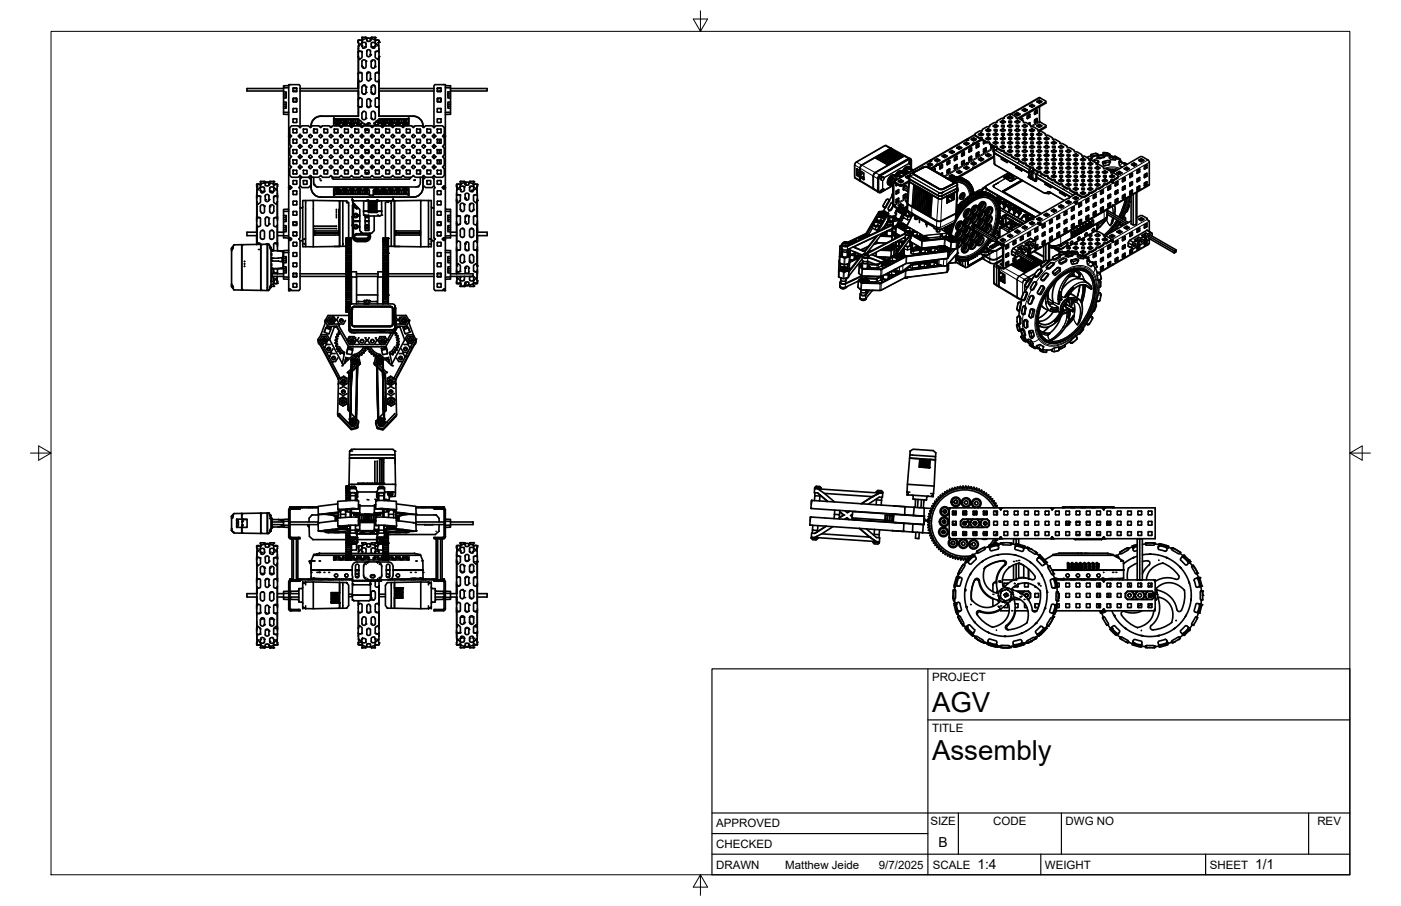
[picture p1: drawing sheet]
<svg xmlns="http://www.w3.org/2000/svg" width="432mm" height="279mm" viewBox="0 0 432 279" stroke-linecap="round" stroke-linejoin="round" font-family="sans-serif">
<defs><g id="words">
<g font-size="8.5">
<text x="287.3" y="219.5">AGV</text>
<text x="287.3" y="234.5">Assembly</text>
</g>
<g font-size="4.3">
<text x="289.3" y="261.2">B</text>
<text x="301.2" y="268.1">1:4</text>
<text x="386.8" y="268.1">1/1</text>
</g>
<g font-size="3.5">
<text x="287.3" y="210.1">PROJECT</text>
<text x="287.3" y="225.8">TITLE</text>
<text x="220.7" y="255.2">APPROVED</text>
<text x="286.7" y="254.5">SIZE</text>
<text x="306.1" y="254.5">CODE</text>
<text x="328.4" y="254.5">DWG NO</text>
<text x="406" y="254.5">REV</text>
<text x="220.7" y="261.5">CHECKED</text>
<text x="220.7" y="267.9">DRAWN</text>
<text x="242" y="267.9">Matthew Jeide</text>
<text x="270.9" y="267.9">9/7/2025</text>
<text x="287.5" y="267.9">SCALE</text>
<text x="322.1" y="267.9">WEIGHT</text>
<text x="372.9" y="267.9">SHEET</text>
</g>
</g></defs>
<!-- layer: Visible -->
<g fill="none" stroke="#000" stroke-width=".51">
<path d="M110.4 17.4l.1-1.5 .6-.1 .5 .2-.2 1.9-.6 .4-.4-.8M110.4 12.5l.7-.1 .5 .2v.6l-.9 .9M110.4 13l.2 .6-.2 2.4M110.4 12.5v.5M110.4 13h.1M110.4 13l.3 1.1M110.4 17.4h.1M110.4 16.1h.1M110.4 12.5h.1M110.4 17.5v5.2M110.4 16v1.4M110.5 17.6v5"/>
<path d="M110.5 14.3v1.7M110.7 14.1h.1M110.8 12.4l-.4 .1M111.6 14.2h.1M111.6 13.3l.6-.3 .5 .2v1.4l-.9 .2zM111.7 18.6h.9l.2 .8a1.24 1.24 0 0 1-.3 1.6h-.5l-.4-.6zM111.8 12.2l-.4 .2M112.8 11.6h.1M112.8 11.6l-1.2-.1 .2 .7M112.8 11.6v.3M112.8 11.9l-1 .3M113.6 11.7l-.8 .2"/>
<path d="M114.1 11.8l.3 .1M114.2 11.9l-1.1-.1v.8l.8 .1 .3-.1v-.3M114.2 15.7l-.5-.4-.6 .2v1.6l.7 .4 .3-.2 .1-.4M114.2 15.7v1.2M114.2 11.9v.4M114.2 11.9h.1M114.2 15.7h.1M114.2 16.9h.1M114.2 12.3h.1M114.4 11.9h.1M114.5 11.5h1.1l-.1 .7-1.1-.3zM114.5 13.2l.5-.2 .7 .3v.8l-.3 .7-1-.3z"/>
<path d="M114.5 18.7l.4-.2 .5 .1a1.85 1.85 0 0 1 .3 1.8l-.4 .6h-.6a1.54 1.54 0 0 1-.3-1.8zM115.5 12.2l.8 .2M115.7 14.1h.1M115.7 11.6h.1M115.7 13.3h.1M116.3 12.4l-.7 .2v.5l.9 1 .3-1.1M116.3 12.4l.5 .1M116.6 13.6l.2 2.4v-1M116.8 17.6v5M116.8 17.5v5.1M116.8 12.5h.1M116.8 13h.1"/>
<path d="M116.8 16.1h.1M116.8 17.4h.1M116.8 17.4v-1.5l-.6-.1-.5 .2 .1 1.9 .7 .4 .3-.8M116.8 17.4v.1M116.8 12.5v.5M87.4 28.3h.8v1.9h-.8M87.4 31.5h.8v1.9h-.8M87.4 34.6l1.6 .1M87.4 29h.8M87.4 32.1h.8M87.4 27.3h-11.3v.8h11.3M88.2 29.6h-.8"/>
<path d="M88.2 32.7l-.8 .1M89 26.4l-1.6 .1v8.7l1.6 .1M89 27.1h-1.6M89.3 39.4l.6-.6h2l.6 .6 .5-.6h2.1l.6 .6 .5-.6h2.1l.5 .6 .6-.6h2l.6 .6 .6-.6h2l.6 .6 .5-.6h2.1l.6 .6 .5-.6h2.1l.5 .6 .6-.6h2l.6 .6 .6-.6h2l.6 .6 .5-.6h2.1l.6 .6 .5-.6h2.1l.5 .6 .6-.6h2l.6 .6 .6-.6h2l.6 .6 .5-.6h2.1l.6 .6 .5-.6h2.1l.5 .6v2l-.5 .6 .5 .5v2.1l-.5 .5 .5 .6v2.1l-.5 .5 .5 .6v2l-.5 .6 .5 .6v2l-.5 .6h-2.1l-.5-.6-.6 .6h-2.1l-.5-.6-.6 .6h-2l-.6-.6-.6 .6h-2l-.6-.6-.5 .6h-2.1l-.5-.6-.6 .6h-2.1l-.5-.6-.6 .6h-2l-.6-.6-.6 .6h-2l-.6-.6-.5 .6h-2.1l-.5-.6-.6 .6h-2.1l-.5-.6-.6 .6h-2l-.6-.6-.6 .6h-2l-.6-.6-.5 .6h-2.1l-.5-.6-.6 .6h-2.1l-.5-.6-.6 .6h-2l-.6-.6v-2l.6-.6-.6-.6v-2l.6-.6-.6-.5v-2.1l.6-.6-.6-.5v-2.1l.6-.5-.6-.6zM90.3 39.8h1.2v1.2h-1.2zM90.3 27.3l1.2-.1-.1 1h-1zM90.3 28.1h1.2M90.4 30.3h1v1.1h-1zM90.4 33.5h1v1.1h-1zM90.4 36.6h.9M90.5 39.8l-.2 .1M91.3 36.6l.1 1.1-1 .1 .1-1.2"/>
<path d="M91.3 39.8l.2 .1M91.5 27.2h-1.2M92.5 39.4v-13l-.3-.3h-3.2v15.9l.5-.4M92.5 28.1h17.9M93.5 39.8h1.1v1.2h-1.1zM96.7 39.8h1.1v1.2h-1.1zM96.8 39.8l-.1 1.1h1.1M98.4 39h.8M99.8 39.8h1.2v1.2h-1.2zM101.6 39h.8M102.8 36.5v2l.3 .2h22.7l.2-.3v-1.9h-.2v1.4l-.3 .1M102.9 36.5h.2"/>
<path d="M102.9 36.4l-.1 .1M103 39.8h1.2v1.2h-1.2zM103.1 36.5v1.5l.6 .3M103.3 37.9l.1 .1M103.4 38.1h.1M103.5 38.3v-.4l.1 .4M103.5 36.7l.1 .4M103.5 36.7l.1 .1M103.6 37.9v.4M103.6 38.3l.1-1.1 .2 1.4 .1-1.4v1.4M103.6 36.8h.9v.3h-.9zM103.7 38.3v.3h.7l.1-.3"/>
<path d="M104 37.9v.7zM104 37.9l.1 .7M104.1 37.9v.7M104.1 38.6v-1.4l.1 1.4M104.2 38l.1 .6zM104.3 37.9v.7M104.3 37.9l.1 .7 .1-1.4v1.1M104.5 38.3v-.4l.1 .4M104.5 37.9v.4M104.6 36.7l-.1 .4M104.6 36.7l-.1 .1M104.6 38.1h.2"/>
<path d="M104.8 38v.3h-.3M104.8 38h.7M104.8 37.9v.1M104.8 39h.8M105.1 36.7l-.1 1.3M105.2 36.7l.1 1.3M105.5 37.9l.1 .1M105.6 38v.3h.3M105.6 38.1h.1M105.7 38.3v-.4l.1 .4M105.7 36.7l.1 .4M105.7 36.7l.1 .1"/>
<path d="M105.8 37.9v.4M105.8 36.8h.9v.3h-.9zM105.9 38.3h.1M105.9 38.3v.3h.7v-.3M106 37.9l-.1 .7-.1-1.4v1.1M106 37.9v.7M106.2 39.8h1.2v1.2h-1.2zM106.5 37.9l-.1 .7-.1-1.4-.1 1.4-.1-1.4-.1 1.4M106.5 37.9l.1 .7zM106.5 37.9v.7M106.7 38.3h-.1M106.7 38.3l-.1-1.1v1.4"/>
<path d="M106.7 38.3v-.4l.1 .4M106.7 37.9v.4M106.8 36.7l-.1 .4M106.8 36.7l-.1 .1M106.8 38.1h.2M107 38v.3h-.3M107 38h.7M107 37.9v.1M107.3 36.7l-.1 1.3M107.4 36.7l.1 1.3M107.7 37.9l.1 .4h.3M107.8 38.1h.1"/>
<path d="M107.9 38.3v-.4l.1 .4M107.9 36.7l.1 .4M107.9 36.7l.1 .1M108 37.9v.4M108 39h.7M108 38.3l.1-1.1 .1 1.4M108 36.8h.9v.3h-.9zM108.1 38.3h.1M108.1 38.3v.3h.7v-.3M108.2 37.9v.7M108.2 37.9l.1 .7M108.3 38.6v-1.4l.1 1.4"/>
<path d="M108.4 38v.6zM108.4 37.9l.1 .7M108.5 37.9v.7M108.9 38.3h-.1M108.9 38.3l-.1-1.1-.2 1.4-.1-1.4v1.4M108.9 38.3v-.4l.1 .4M108.9 37.9v.4M109 36.7l-.1 .4M109 36.7l-.1 .1M109 38.1h.2M109.2 38v.3h-.3M109.2 38h.7"/>
<path d="M109.2 37.9v.1M109.4 39.8h1.1v1.2h-1.1zM109.4 36.8v1.2M109.5 36.7v.1M109.7 36.7v1.3M110 37.9v.1M110 38v.3h.3M110 38.1h.1M110.1 38.3v-.4l.1 .4M110.1 36.7l.1 .4v-.3h.3M110.1 36.7l.1 .1M110.2 37.9v.4"/>
<path d="M110.2 37.1h.3M110.3 38.3h.1M110.3 38.3v.3h.7v-.3M110.4 37.9h.1M110.4 22.7l.4-.3 .8 .2v2.1l-.3 .4-.4 .1-.5-.6M110.4 37.9l.4-.9 .6 .5 .2 .5M110.4 22.7v1.9M110.4 24.6v2.7v-2.2M110.4 37.9l-.1 .7-.1-1.4v1.1M110.4 32.6v3.2h-11.5a3 3 0 0 0-3 3.3M110.4 32.6h.1M110.4 22.7h.1"/>
<path d="M110.4 30.6v2M110.4 30.1v.5M110.4 28.1v2.2M110.4 28.1v1.2M110.4 26.1v1.2h-17.9M110.5 37.3v.5v-.3M110.5 32.8v3.1M110.5 24.8v5.8M110.5 36.7v.2M110.5 36.7h-7.4M110.6 30.5l.4-.3 .6 .3v2.2l-.2 .2-.7 .1-.3-.3zM111.1 38.3h-.1"/>
<path d="M111.1 39h.8M111.4 38h.6M111.4 37.9v.4h-.3M111.6 20.3h.1M111.9 34.4l.5-.1 .4 .5v1.6l-.5 .5-.5-.1-.3-.4v-1.4zM112.2 38v.3h.3M112.5 38.3h.1M112.5 38.3v.3l.7-.1M112.5 39.8h1.2v1.2h-1.2zM112.8 26.9v1.7l-.3 .4h-.5a1.17 1.17 0 0 1-.5-1.5v-.6l.4-.5h.7l.2 .5M113.2 30.6l.6-.1 .4 .4v1.8l-.5 .5-.6-.4zM113.3 22.3l.4-.1 .5 .4v1.9l-.5 .4-.4-.1-.2-.4v-1.7z"/>
<path d="M114.2 38.2l-.3-.3-.6 .1-.2 .6M114.3 39h.8M114.4 26.9v1.8l.3 .3h.5a1.02 1.02 0 0 0 .5-1.3v-.9l-.3-.4-.6-.1-.4 .6M114.5 34.6l.8-.2 .4 .5v.5a1.08 1.08 0 0 1-.4 1.5l-.6-.1-.3-.4zM115.3 38h.1M115.3 37.9v.4h.3M115.6 38.3h.1M115.7 38.3v.3h.7v-.3M115.7 20.3h.1M115.7 30.4l.6-.2 .5 .4v2l-.3 .4-.9-.3zM115.7 39.8h1.2v1.2h-1.2zM115.7 22.5l.7-.1 .4 .2v2l-.4 .6-.5-.1-.3-.3z"/>
<path d="M116.4 38.3h.1M116.7 38v.3h-.3M116.7 36.7h9.1M116.8 38h.7M116.8 37.9l-.1 .1M116.8 37.5v.3M116.8 24.7v5.9v-5.8M116.8 32.7v3.2v-3.1M116.8 35.8h10.6a3 3 0 0 1 3 3.3M116.8 28.1h17M116.8 27.3h17M116.8 37.9h.1"/>
<path d="M116.8 22.7h.1M116.8 37.9l-.4-.9-.7 .7v.6M116.8 37.9v.1M117 36.7v1.3M117.2 36.7v1.3M117.5 39h.8M117.5 37.9v.1M117.5 38v.3h.3M117.5 38.1h.2M117.7 36.7l.1 .4M117.7 36.7l.1 .1M117.7 37.9v.4"/>
<path d="M117.8 36.8h.9v.3h-.9zM117.8 38.1h.1M117.8 38.3l.1-1.1 .1 1.4 .2-1.4v1.4M117.8 38.3l.1 .3h.7v-.3M117.9 38.1h.1M118 38.1h.1M118.2 38.1h.1M118.2 37.9v.7v-.7M118.2 37.9l.1 .7zM118.3 38.1h.1M118.3 38.6v-1.4l.1 1.4M118.4 38.1h.1"/>
<path d="M118.4 37.9v.7M118.5 37.9v.7zM118.5 37.9l-.1 .7M118.5 38.1h.1M118.6 38.3h.1M118.7 38.3l-.1-1.1v1.4M118.7 38.1h.1M118.7 38.3v-.4l.1 .4M118.7 37.9v.4M118.7 36.7v.4M118.7 36.7v.1M118.8 38.1h.1"/>
<path d="M118.9 39.8h1.2v1.2h-1.2zM118.9 38v.3h-.3M119 37.9l.7 .1M119.2 36.7v1.3M119.4 36.7v1.3M119.7 37.9v.4h.3M119.7 38.1h.1M119.8 38.3v-.4l.1 .4M119.9 36.7l.1 .4M119.9 36.7l.1 .1M119.9 37.9l.1 .4 .1-1.1v1.4M120 36.8h.9v.3h-.9z"/>
<path d="M120 38.1h.1M120 38.3h.1M120.1 38.3v.3h.7v-.3M120.1 38.1h.1M120.1 37.9v.7zM120.1 37.9l.1 .7v-.7M120.2 38.1h.1M120.2 38.6v-1.4l.2 1.4 .2-1.4v1.4M120.4 38.1h.1M120.5 38.1h.1M120.6 38.1h.1M120.6 37.9v.7z"/>
<path d="M120.7 39h.7M120.7 38.1h.1M120.8 38.3h.1M120.9 38.3l-.1-1.1-.1 1.4M120.9 38.1h.1M120.9 38.3v-.4l.1 .4M120.9 37.9v.4M120.9 36.7v.4M120.9 36.7v.1M121 38.1h.1M121.1 38v.3h-.3M121.1 38h.8v.3h.3"/>
<path d="M121.1 37.9v.1M121.4 36.7v1.3M121.6 36.7v1.3M121.9 37.9v.1M121.9 38.1h.1M122 38.3v-.4l.1 .4M122.1 39.8h1.1v1.2h-1.1zM122.1 36.7l.1 .4M122.1 36.7l.1 .1M122.1 37.9l.1 .4M122.2 36.8h.9v.3h-.9zM122.2 38.1h.1"/>
<path d="M122.2 38.3l.1-1.1 .1 1.4 .2-1.4v1.4M122.2 38.3h.1M122.4 38.1h.1M122.6 38.1h.1M122.6 37.9v.7zM122.6 37.9v.7M122.6 37.9l.1 .7M122.7 38.1h.1M122.7 38.6v-1.4l.1 1.4M122.8 38.1h.1M122.9 37.9l-.1 .7M122.9 37.9v.7z"/>
<path d="M122.9 37.9v.7M122.9 38.1h.1M123 38.3v.3h-.7v-.3M123.1 38.3l-.1-1.1v1.4M123.1 38.1h.1M123.1 38.3v-.4l.1 .4M123.1 37.9v.4M123.1 36.7v.4M123.1 36.7v.1M123.2 38.1h.1M123.3 38h.8M123.3 37.9v.4h-.3"/>
<path d="M123.6 36.7v1.3M123.8 36.7v1.3M123.9 39h.7M124.1 37.9v.1M124.1 38v.3h.3M124.1 38.1h.1M124.3 36.7l.1 .4-.1-.4M124.3 37.9l.1 .4zM124.3 37.9l-.1 .4M124.4 36.8h.9v.3h-.9M124.4 38.3h.1M124.4 38.1h.1"/>
<path d="M124.4 38.3l.1-1.1v1.4M124.5 38.3v.3h.7v-.3M124.5 37.9v.7M124.6 37.9v.7zM124.6 37.9l-.1 .7M124.6 38.3h.1M124.6 38.1h.1M124.7 38.6v-1.4l.1 1.4 .2-1.4v1.4M124.8 38.3h.1M124.8 38.1h.1M124.9 38.3h.1M124.9 38.1h.1"/>
<path d="M125 38.3h.1M125 38.1h.1M125.1 37.9v.7v-.7M125.1 37.9v.7zM125.1 38.3h.1M125.1 38.1h.1M125.2 38.3h.1M125.2 39.8h1.2v1.2h-1.2zM125.3 38.3l-.1-1.1v1.4M125.3 38.3h.1M125.3 38.1h.1M125.3 38.3v-.4l.1 .4"/>
<path d="M125.3 37.9v.4M125.3 36.8v.3M125.3 36.7v.1M125.4 38.1h.1M125.5 38v.3h-.3M125.6 37.9l-.1 .1M127 39h.8M128.4 39.8h1.2v1.2h-1.2zM129.5 39.8l.1 1.1M131.6 39.8h1.2v1.2h-1.2zM133.8 39.4v-13l.3-.3h3.2v15.9l-.5-.4M134.8 39.8h1.1v1.2h-1.1z"/>
<path d="M134.8 27.3l1.1-.1v1h-1.1zM134.8 28.1h1.1M134.8 33.5h1.1v1.1h-1.1zM134.8 30.3h1.1v1.1h-1.1zM134.9 36.6h.9M134.9 39.8l-.1 .1M135.8 39.8l.2 .1M135.8 36.6l.1 1.1-1 .1v-1.2M136 27.2h-1.2M137.3 26.4l1.6 .1v2.5h-.9M137.3 27.1h1.6M138 32.7l.9 .1"/>
<path d="M138 29.6h.9M138.9 29v6.2l-1.6 .1M138.9 31.5h-.9v1.9h.9M138.9 28.3h-.9v1.9h.9M138.9 27.3h11.2v.8h-11.2M138.9 34.6l-1.6 .1M138.9 32.1h-.9M304.6 39.7v.2M305 38.9l-.3 .2M306 38.9l.9-.5 .8 .5-.8 .4zM306.2 39l.7-.3 .5 .3-.5-.4zM306.5 39.9h.8v.5h-.8z"/>
<path d="M306.5 39.1l.4-.1 .3 .1M306.9 38.4v.2M307.3 37.6l-.4 .2M308.3 37.6l.8-.5 .8 .5-.8 .4zM308.5 37.7l.6-.3 .6 .3-.6-.4zM308.7 38.6h.8v.5h-.8zM308.7 38.9h.8l-.4 .2M309 37.7l-.2 .1M309 37.7h.2M309.1 37.1v.2M309.1 39.7v.2M309.2 37.7l.2 .1"/>
<path d="M309.5 36.4v.1M309.5 36.4l-.3 .1M309.5 36.3l-.3 .2M310.5 36.3l.8-.5 .8 .5-.8 .4zM310.5 38.9l.8-.5 .8 .5-.8 .4zM310.7 39l.6-.4 .7 .4M310.7 36.4l.7-.4 .6 .4-.7-.4zM310.9 39.9h.8v.5h-.8zM310.9 37.3h.8v.5h-.8zM310.9 37.6h.8l-.6 .2M311.3 36.4h.1M311.3 36.4l-.3 .2"/>
<path d="M311.3 35.8v.2M311.3 38.4v.2M311.4 35.2l8.8-5.1 2.1 1.1v.3l-8.7 5M311.4 36.4l.3 .2M311.6 37.7v.1M312.8 37.6l.8-.5 .8 .5-.8 .4zM313 37.7l.6-.4 .6 .4M313.1 35.4l.5-.3 .5 .3M313.2 38.6h.8v.5h-.8zM313.2 38.9h.8M313.5 35.6h.2M313.5 34.8h.2"/>
<path d="M313.5 34.8l-.7 .4 .7 .4M313.6 37.1v.2M313.6 39.7v.2M313.7 34.8l.7 .4-.7 .4M314.9 36.7v.3M315 38.9l.8-.5 .9 .5-.9 .4zM315.2 36.6v.6M315.2 36.6l-.6 .2M315.2 39l.6-.4 .6 .4M315.3 34.1l.5-.3 .6 .3M315.4 39.9h.8v.5h-.8zM315.8 38.4v.2"/>
<path d="M316.5 33.9l-.7-.4-.7 .4 .7 .5 .7-.4M316.6 33.9v.1M317.1 35.4v.6l-.5 .3M317.1 38v.3M317.3 35.3l-.7 .5v.8l.8-.6M317.3 37.8l-.5 .3M317.3 37.8l.1 .1M317.3 35.2l.1 .1M317.4 35.3v.7M317.4 37.9v.6M317.5 32.8l.6-.3 .5 .3M318.1 39.7v.2"/>
<path d="M318.8 32.6l-.7-.4-.8 .4 .8 .5 .7-.4M318.8 32.6v.1M318.9 36.9l.8-.4-.1 .9-.7 .5zM319 34.3l-.1 .2M319.4 34.1v.6l-.5 .3M319.4 36.7v.5M319.4 37.2l-.5 .4M319.6 34l-.7 .3M319.6 33.9v.9l-.7 .5v-.8M320.4 32.9v4.5M320.4 37.4h.1M320.4 37.4l.1 .2"/>
<path d="M320.4 38.7l.4 .3M320.4 38.4l.6 .4M320.4 30.9l.6 .4M320.4 38.7l-.6 .3M320.4 31.2l-.6 .3M320.4 38.4l-.8 .4 .8 .4M320.4 30.9l-.8 .4 .8 .4M320.5 37.6l1.8 1.1v.2M320.5 37.6h.1M321 31.4l-.6 .4v-.6l.4 .3M321 38.8l-.6 .4M321.1 38.7v.1"/>
<path d="M321.1 31.3v.1M322.3 31.5v.3l-8.2 4.8M79.1 57l1.1-.1 .1 .8-.9 .9-.3-1M79.1 57v.6M79.1 56.9v.3M79.1 57.6h.1M79.1 57.5h.1M79.1 57h.1M79.1 56.9h.1M79.2 58.7v1.9M79.3 58.1l-.2 2.5v-.8M80.2 56.8l-1.1 .1"/>
<path d="M80.3 57.8l.6-.2 .5 .2 .1 1.3-.2 .3h-.8l-.2-.6zM80.5 56.6l-.4 .3M81.5 56.3l-1 .4M81.5 56.3h1.6M81.5 56.3l-.1-.4h-1.1l.2 .8M81.8 56.3h1.1M82.9 56.4l-1.1-.1-.1 .9 .9 .1 .2-.1 .1-.3M82.9 56.4v.5M82.9 56.4h.1M82.9 56.9h.1M83.1 56.3h.1M83.2 56h1.2l-.2 .7-1.1-.4"/>
<path d="M83.2 56h.1M83.2 56l-.1 .3M83.2 57.8l.6-.2 .6 .3v.8l-.3 .7-.9-.2zM84.2 56.6l.4 .3M84.4 57.9h.1M84.5 56.8l1 .1M85.4 58.1l.1 2.5M85.5 59.5v1.1M85.5 56.9h.1M85.5 57h.1M85.5 57.5h.1M85.5 57l-1-.1-.2 .8 .9 .9 .3-1"/>
<path d="M85.5 56.9v.3M85.5 57v.6M85.5 57.6h.1M89 42h.4l.1 .3-.5-.3v15.8l.4-.4 .5 .4-.5 .5-.4-.4v15.8l.4-.4 .5 .4-.5 .5-.4-.5v15.9l.4-.4 .5 .4h2.2l.4-.4v-15.1l-.4-.4 .4-.4v-15.1l-.4-.4 .4-.3v-3.4M89 57.9h.4l.1 .4M89.4 57.8l.1-.3 .4 .3M89.4 42h.1M89.4 57.8v.1M89.4 57.8l-.4 .1M89.4 57.8h-.4M89.4 42h-.4M89.4 57.9h.1"/>
<path d="M89.4 57.8h.1M89.4 41.9h.1M89.5 41.6l-.1 .4h-.4M90.3 43h1.2v1.1h-1.2zM90.3 46.2h1.2v1.1h-1.2zM90.3 49.3h1.2v1.2h-1.2zM90.3 52.5h1.2v1.2h-1.2zM90.3 59l.1 1h.9l.2-1M90.3 40.8l.2 .2M90.3 44l.2 .1M90.3 47.2l.2 .1M90.3 50.3l.2 .2"/>
<path d="M90.3 53.5l.2 .2M90.4 55.7h.9M90.5 43l-.2 .1M90.5 46.1l-.2 .2M90.5 49.3l-.2 .2M90.5 52.5l-.2 .1M91.3 43l.2 .1M91.3 46.1l.2 .2M91.3 49.3l.2 .2M91.3 52.5l.2 .1M91.3 55.7l.1 1.1h-1l.1-1.1M91.5 40.8l-.2 .2"/>
<path d="M91.5 44l-.2 .1M91.5 47.2l-.2 .1M91.5 50.3l-.2 .2M91.5 53.5l-.2 .2M91.5 59h-1.2M91.9 45.1l.6-.5 .5 .5-.5 .6zM91.9 51.5l.6-.6 .5 .6-.5 .6zM91.9 48.3l.6-.5 .5 .5-.5 .6zM91.9 42l.6-.6 .5 .6-.5 .5zM92.5 57.3l.5 .5h2.1l.6-.5 .2 .2M92.5 41.4l-.4 .6 .4 .5M92.5 44.6v1.1"/>
<path d="M92.5 47.8v1.1M92.5 50.9v1.2M93 54.7l-.5 .5M93.5 52.5h1.1v1.2h-1.1zM93.5 43h1.1v1.1h-1.1zM93.5 46.2h1.1v1.1h-1.1zM93.5 49.3h1.1v1.2h-1.1zM93.5 55.7h1.1v1.1h-1.1zM95.1 42l.6-.6 .5 .6-.5 .5zM95.1 48.3l.6-.5 .5 .5-.5 .6zM95.1 51.5l.6-.6 .5 .6-.5 .6zM95.1 45.1l.6-.5 .5 .5-.5 .6z"/>
<path d="M95.1 54.7l.6 .5 .2-.2M95.2 51.4l.1 .2M95.2 45v.3M95.2 48.2v.3M95.3 41.8l-.1 .3M95.9 54.3v3.5a2.99 2.99 0 0 0 3 3h28.5a2.99 2.99 0 0 0 3-3v-3.5M95.9 56.9h.1M95.9 54.4v2.5M96.7 52.5h1.1v1.2h-1.1zM96.7 43h1.1v1.1h-1.1zM96.7 46.2h1.1v1.1h-1.1zM96.7 49.3h1.1v1.2h-1.1z"/>
<path d="M96.7 52.5h1.1M96.7 54.7l.1 2.1 .4 .6 .7 .2 30.3 .1 .8-.3 .5-.5 .1-2.2M96.7 52.5v1.2M98.3 45.1l.5-.5 .6 .5-.6 .6zM98.3 51.5l.5-.6 .6 .6-.6 .6zM98.3 48.3l.5-.5 .6 .5-.6 .6zM98.3 42l.5-.6 .6 .6-.6 .5zM99.8 52.5h1.2v1.2h-1.2zM99.8 43h1.2v1.1h-1.2zM99.8 46.2h1.2v1.1h-1.2zM99.8 49.3h1.2v1.2h-1.2zM99.8 40.9h1.2"/>
<path d="M99.8 52.5h1.2M101.4 42l.6-.6 .6 .6-.6 .5zM101.4 48.3l.6-.5 .6 .5-.6 .6zM101.4 51.5l.6-.6 .6 .6-.6 .6zM101.4 45.1l.6-.5 .6 .5-.6 .6zM102.4 54.5v.4M102.4 54.9l.4 .3M103 52.5h1.2v1.2h-1.2zM103 43h1.2v1.1h-1.2zM103 46.2h1.2v1.1h-1.2zM103 49.3h1.2v1.2h-1.2zM103 40.9h1.2"/>
<path d="M103 52.5h1.2M103.1 59.9h10.7M103.4 58.6h.1M103.4 58.7h-.3v1.5h-.2M103.5 58.3v.4l.1-.4M103.6 58.3v.4M103.6 59.6v.3M103.7 58.3h-.3v.4M103.7 58.3v-.2h.7l.1 .2M104 58.1v1.4l-.1-1.4-.2 1.4-.1-1.2M104 58.1v.6zM104.1 58.1l-.1 .6"/>
<path d="M104.1 58.1v.6M104.1 58.1v1.4l.1-1.4M104.2 58.1l.1 .6zM104.3 58.1v.6M104.5 58.3h.3v.4h.8v-.4h.3M104.5 59.6l.1 .3zM104.5 59.6h-.9v.3h.9M104.5 58.3v1.2l-.1-1.4-.1 .6M104.5 58.3v.4v-.4M104.6 45.1l.6-.5 .5 .5-.5 .6zM104.6 51.5l.6-.6 .5 .6-.5 .6zM104.6 48.3l.6-.5 .5 .5-.5 .6z"/>
<path d="M104.6 42l.6-.6 .5 .6-.5 .5zM104.6 58.3l-.1 .4M104.6 58.6h.2M105 58.7l.1 1.2M105.3 58.7l-.1 1.2M105.6 58.6h.1M105.7 58.3v.4l.1-.4M105.8 58.3v.4M105.8 59.6h.9v.3h-.9zM105.8 59.6v.3M105.9 58.3v-.2h.7v.2M105.9 58.3h.1"/>
<path d="M105.9 58.1l.1 .6zM105.9 58.1v1.4l-.1-1.2M106 58.1v.6M106 58.7l.1-.6v1.4l.1-1.4 .1 1.4 .1-1.4 .1 .6M106.2 52.5h1.2v1.2h-1.2zM106.2 43h1.2v1.1h-1.2zM106.2 46.2h1.2v1.1h-1.2zM106.2 49.3h1.2v1.2h-1.2zM106.2 40.9h1.2M106.2 52.5h1.2M106.5 58.1v.6M106.5 58.1v.6z"/>
<path d="M106.6 58.1v1.4l.1-1.2M106.6 58.3h.1M106.7 58.3h.3v.4M106.7 58.3v.4M106.7 59.6v.3M106.7 58.3v.4l.1-.4M106.8 58.6h.2M107.2 58.7l.1 1.2M107.5 58.7l-.1 1.2M107.8 58.6h.1M107.8 42l.6-.6 .5 .6-.5 .5zM107.8 48.3l.6-.5 .5 .5-.5 .6z"/>
<path d="M107.8 51.5l.6-.6 .5 .6-.5 .6zM107.8 45.1l.6-.5 .5 .5-.5 .6zM107.9 58.3v.4l.1-.4M108 58.3v.4M108 58.3v1.2l.1-1.4 .1 .6M108 59.6h.9v.3h-.9zM108 59.6v.3M108.1 58.3h-.3l-.1 .4h-.7M108.1 58.3v-.2h.7v.2M108.1 58.3h.1M108.2 58.1v.6M108.2 58.1v.6z"/>
<path d="M108.3 58.1v1.4l.1-1.4M108.4 58.1v.6M108.4 58.1l.1 .6M108.5 58.1v.6zM108.5 58.1v1.4l.1-1.4 .2 1.4 .1-1.2M108.8 58.3h.1M108.9 58.3h.3v.4h.8v-.4h.3M108.9 58.3v.4M108.9 59.6v.3M108.9 58.3v.4l.1-.4M109 58.6h.2M109.4 52.5h1.1v1.2h-1.1z"/>
<path d="M109.4 43h1.1v1.1h-1.1zM109.4 46.2h1.1v1.1h-1.1zM109.4 49.3h1.1v1.2h-1.1zM109.4 40.9h1.1M109.4 52.5h1.1M109.4 58.7v1.2M109.5 59.9h.1M109.7 58.7v1.2M110 58.6h.1M110.1 58.3v.4l.1-.4M110.2 58.3v.4M110.2 59.6h.9v.3h-.9z"/>
<path d="M110.2 59.6v.3M110.3 58.3v-.2h.7v.2M110.3 58.3h.1M110.8 58.1v1.4l-.1-1.4-.1 1.4-.1-1.4-.2 1.4-.1-1.2M110.8 58.1l.1 .6zM110.9 58.1v.6M111 45.1l.5-.5 .6 .5-.6 .6zM111 51.5l.5-.6 .6 .6-.6 .6zM111 48.3l.5-.5 .6 .5-.6 .6zM111 42l.5-.6 .6 .6-.6 .5zM111 58.3h.1M111.1 58.3h.3v.4h.7"/>
<path d="M111.1 58.3v1.2l-.1-1.4-.1 .6M111.1 58.3v.4M111.1 59.6v.3M111.1 58.3v.4l.1-.4M111.2 58.6h.2M111.6 41.5v1M111.6 44.6v1.1M111.6 47.8v1M111.6 51v1M111.6 58.7l.1 1.2M111.9 58.7v1.2M112.2 58.6h.1"/>
<path d="M112.3 58.3v.4l.1-.4M112.4 59.6h.9v.3h-.9zM112.4 59.6v.3M112.5 58.3h-.3v.4M112.5 58.3v-.2h.7v.2M112.5 58.3h.1M112.5 58.1v1.4l-.1-1.2v.4M112.5 58.5h.1M112.5 40.2h.4l.1-.3h.3v.3h.4M112.5 53.2h.4l.1 .4h.3v-.4h.4M112.5 52.5h1.2v1.2h-1.2zM112.5 43h1.2v1.1h-1.2z"/>
<path d="M112.5 46.2h1.2v1.1h-1.2zM112.5 49.3h1.2v1.2h-1.2zM112.6 49.3v.6a.52 .52 0 0 0 .5 .5 .52 .52 0 0 0 .5-.5v-.6M112.6 44.1v-.5a.52 .52 0 0 1 .5-.6 .52 .52 0 0 1 .5 .6v.5M112.6 58.7v-.6v.6M112.6 58.1v.6zM112.7 58.1v1.4l.1-1.4M112.8 58.1v.6M112.8 58.1l.1 .6M112.9 58.1v1.4l.2-1.4 .1 1.4 .1-1.2M113.2 58.3h.1M113.3 58.3h.3v.4h.2v1.5h1.3l-.1-1.5 .6-.4"/>
<path d="M113.3 58.3v.4M113.3 59.6v.3M113.3 58.3v.4l.1-.4M113.4 58.6h.2M114.1 42l.6-.6 .6 .6-.6 .5zM114.1 48.3l.6-.5 .6 .5-.6 .6zM114.1 51.5l.6-.6 .6 .6-.6 .6zM114.1 45.1l.6-.5 .6 .5-.6 .6zM114.6 41.5v1M114.6 44.6v1.1M114.6 47.8v1M114.6 51v1"/>
<path d="M115 59.9h10.8M115.3 58.6h.2M115.5 58.3v.4zM115.6 59.6v.3M115.6 58.5h.1M115.7 58.3v-.2h.7v.2M115.7 58.3h-.1M115.7 58.1v1.4l-.1-1.2-.1 .4M115.7 58.5h.1M115.7 52.5h1.2v1.2h-1.2zM115.7 43h1.2v1.1h-1.2zM115.7 46.2h1.2v1.1h-1.2z"/>
<path d="M115.7 49.3h1.2v1.2h-1.2zM115.7 58.1v.6zM115.7 40.9h1.2M115.7 52.5h1.2M115.8 58.1l-.1 .6M115.8 58.1v.6M115.8 58.5h.1M115.8 58.1v1.4l.2-1.4M116 58.5h.1M116 58.1v.6zM116 58.7v-.6v.6M116.1 58.5h.1"/>
<path d="M116.1 58.1v1.4l.1-1.4 .2 1.4 .1-1.2M116.2 58.5h.1M116.3 58.5h.1M116.4 58.3h.1M116.4 58.3h.3l.1 .4h.7v-.4h.3M116.5 59.6v.3zM116.5 59.6h-.9v.3h.9M116.5 58.5h.1M116.5 58.3v.4zM116.6 58.3l-.1 .4M116.6 58.6h.1M117 58.7v1.2"/>
<path d="M117.2 58.7v1.2M117.3 45.1l.6-.5 .5 .5-.5 .6zM117.3 51.5l.6-.6 .5 .6-.5 .6zM117.3 48.3l.6-.5 .5 .5-.5 .6zM117.3 42l.6-.6 .5 .6-.5 .5zM117.5 58.6h.2M117.7 58.3v.4M117.8 59.6h.9v.3h-.9zM117.8 59.6v.3M117.8 58.5h.1M117.9 58.5h.1M118 58.5h.1"/>
<path d="M118.2 58.1v1.4l-.2-1.4-.1 1.4-.1-1.2M118.2 58.5h.1M118.2 58.7v-.6v.6M118.2 58.1v.6zM118.3 58.5h.1M118.3 58.1v1.4l.1-1.4M118.4 58.5h.1M118.4 58.1v.6M118.4 58.1l.1 .6M118.5 58.1v.6zM118.5 58.5h.1M118.6 58.1v1.4l.1-1.2"/>
<path d="M118.6 58.3v-.2h-.7l-.1 .2M118.6 58.3h.1M118.6 58.3h.3v.4M118.7 58.5h.1M118.7 59.6v.3M118.7 58.3v.4M118.7 58.3v.4l.1-.4M118.8 58.6h.1M118.9 52.5h1.2v1.2h-1.2zM118.9 43h1.2v1.1h-1.2zM118.9 46.2h1.2v1.1h-1.2zM118.9 49.3h1.2v1.2h-1.2z"/>
<path d="M118.9 40.9h1.2M118.9 52.5h1.2M118.9 58.7h.8M119.2 58.7v1.2M119.4 58.7v1.2M119.7 58.6h.1M119.8 58.3v.4l.1-.4M120 59.6h.9v.3h-.9zM120 59.6v.3M120 58.5h.1M120 58.3h-.3v.4M120.1 58.3v-.2h.7v.2"/>
<path d="M120.1 58.3h-.1M120.1 58.1v1.4l-.1-1.2-.1 .4M120.1 58.5h.1M120.1 58.1v.6M120.1 58.1l.1 .6M120.2 58.1v.6zM120.2 58.5h.1M120.2 58.1v1.4l.2-1.4 .2 1.4v-1.4M120.4 58.5h.1M120.5 42l.6-.6 .5 .6-.5 .5zM120.5 48.3l.6-.5 .5 .5-.5 .6zM120.5 51.5l.6-.6 .5 .6-.5 .6z"/>
<path d="M120.5 45.1l.6-.5 .5 .5-.5 .6zM120.5 58.5h.1M120.6 58.5h.1M120.6 58.1l.1 .6zM120.7 58.1l.1 1.4 .1-1.2M120.7 58.5h.1M120.8 58.3h.1M120.8 58.3h.3v.4h.8M120.9 59.6v.3M120.9 58.5h.1M120.9 58.3v.4M120.9 58.3v.4l.1-.4"/>
<path d="M121 58.6h.1M121.4 58.7v1.2M121.6 58.7v1.2M121.9 58.6h.1M122 58.3v.4l.1-.4M122.1 52.5h1.1v1.2h-1.1zM122.1 43h1.1v1.1h-1.1zM122.1 46.2h1.1v1.1h-1.1zM122.1 49.3h1.1v1.2h-1.1zM122.1 40.9h1.1M122.1 52.5h1.1M122.2 58.3l-.1 .4"/>
<path d="M122.2 59.6h.9v.3h-.9zM122.2 58.5h.1M122.2 59.6v.3M122.2 58.3h-.3v.4M122.3 58.3v-.2h.7v.2M122.3 58.3h-.1M122.4 58.5h.1M122.6 58.1v1.4l-.2-1.4-.1 1.4-.1-1.2M122.6 58.5h.1M122.6 58.1v.6zM122.6 58.1v.6M122.7 58.1l-.1 .6"/>
<path d="M122.7 58.5h.1M122.7 58.1v1.4l.1-1.4M122.8 58.5h.1M122.8 58.1l.1 .6zM122.9 58.7v-.6v.6M122.9 58.5h.1M123 58.1v1.4l.1-1.2M123 58.3h.3v.4h.8v-.3l.3-.1M123.1 59.6v.3M123.1 58.5h.1M123.1 58.3v.4M123.1 58.3v.4l.1-.4"/>
<path d="M123.2 58.6h.1M123.6 58.7v1.2M123.7 45.1l.5-.5 .6 .5-.6 .6zM123.7 51.5l.5-.6 .6 .6-.6 .6zM123.7 48.3l.5-.5 .6 .5-.6 .6zM123.7 42l.5-.6 .6 .6-.6 .5zM123.8 58.7v1.2M124.1 58.6h.1M124.2 58.3v.4l.1-.4M124.4 58.3l-.1 .4M124.4 59.6h.9v.3h-.9zM124.4 58.5h.1"/>
<path d="M124.4 58.4h.1M124.4 59.6v.3M124.5 58.3v-.2h.7v.2M124.5 58.3h-.1M124.5 58.1v1.4l-.1-1.2M124.5 58.1v.6M124.5 58.1l.1 .6M124.6 58.1v.6zM124.6 58.5h.1M124.6 58.4h.1M124.7 58.1v1.4l.1-1.4 .2 1.4v-1.4M124.8 58.5h.1"/>
<path d="M124.8 58.4h.1M124.9 58.5h.1M124.9 58.4h.1M125 58.5h.1M125 58.4h.1M125.1 58.7v-.6v.6M125.1 58.1v.6zM125.1 58.5h.1M125.1 58.4h.1M125.2 58.1v1.4l.1-1.2M125.2 58.3h.1M125.2 58.3h.3v.4h.3v1.5h.2v-2l-.2-.3h-22.7l-.3 .3v2"/>
<path d="M125.2 52.5h1.2v1.2h-1.2zM125.2 43h1.2v1.1h-1.2zM125.2 46.2h1.2v1.1h-1.2zM125.2 49.3h1.2v1.2h-1.2zM125.2 40.9h1.2M125.2 52.5h1.2M125.3 58.5h.1M125.3 58.4h.1M125.3 59.6v.3M125.3 58.3v.4M125.3 58.3v.4l.1-.4M125.4 58.6h.1"/>
<path d="M126.5 54.7v.3l-.4 .2h-23.4M126.8 42l.6-.6 .6 .6-.6 .5zM126.8 48.3l.6-.5 .6 .5-.6 .6zM126.8 51.5l.6-.6 .6 .6-.6 .6zM126.8 45.1l.6-.5 .6 .5-.6 .6zM128.4 52.5h1.2v1.2h-1.2zM128.4 43h1.2v1.1h-1.2zM128.4 46.2h1.2v1.1h-1.2zM128.4 49.3h1.2v1.2h-1.2zM128.4 40.9h1.2M128.4 52.5h1.2M129.6 52.5v1.2"/>
<path d="M130.6 44.6l.5 .5-.5 .6-.6-.6zM130.6 50.9l.5 .6-.5 .6-.6-.6zM130.6 47.8l.5 .5-.5 .6-.6-.6zM130.6 41.4l.5 .6-.5 .5-.6-.5zM131.1 54.7l-.5 .5-.2-.2M131.6 52.5h1.2v1.2h-1.2zM131.6 43h1.2v1.1h-1.2zM131.6 46.2h1.2v1.1h-1.2zM131.6 49.3h1.2v1.2h-1.2zM131.6 55.7h1.2v1.1h-1.2zM131.6 40.9h1.2M131.6 52.5h1.2"/>
<path d="M133.2 54.7l.6 .5M133.8 41.4l.5 .6-.5 .5-.6-.5zM133.8 47.8l.5 .5-.5 .6-.6-.6zM133.8 50.9l.5 .6-.5 .6-.6-.6zM133.8 44.6l.5 .5-.5 .6-.6-.6zM133.8 57.3l-.6 .5h-2.1l-.5-.5-.2 .2M133.8 41.4l.3 .6-.3 .5M133.8 54.1v3.4l.3 .3-.3 .4v15.1l.3 .4-.3 .4v15.1l.3 .4h2.2l.5-.4 .5 .4v-15.9M133.8 44.6v1.1M133.8 47.8v1.1M133.8 50.9v1.2M134.8 52.5h1.1v1.2h-1.1z"/>
<path d="M134.8 43h1.1v1.1h-1.1zM134.8 46.2h1.1v1.1h-1.1zM134.8 49.3h1.1v1.2h-1.1zM134.8 59v1h1l.1-1M134.8 53.5l.1 .2M134.8 50.3l.1 .2M134.8 47.2l.1 .1M134.8 44l.1 .1M134.8 40.8l.1 .2M134.9 55.7h.9M134.9 52.5l-.1 .1M134.9 49.3l-.1 .2"/>
<path d="M134.9 46.1l-.1 .2M134.9 43l-.1 .1M135.4 43v1.1M135.4 46.2v1.1M135.4 49.3v1.2M135.8 55.7l.1 1.1h-1v-1.1M135.8 52.5l.2 .1M135.8 49.3l.2 .2M135.8 46.1l.2 .2M135.8 43l.2 .1M136 59h-1.2M136 53.5l-.2 .2"/>
<path d="M136 50.3l-.2 .2M136 47.2l-.2 .1M136 44l-.2 .1M136 40.8l-.2 .2M136.3 57.8l.5-.3 .1 .3h.4h-.4M136.8 41.6l.1 .4h.4h-.4M136.9 57.8h.1M136.9 41.9h.1M136.9 57.8v.1M136.9 42h.1M136.9 42h.4l-.5 .4zM136.9 57.9h.1"/>
<path d="M136.9 57.9l-.2 .4M137.3 57.9v15.8l-.5-.4-.5 .4 .5 .5 .5-.5M137.3 42v15.8l-.5-.4-.5 .4 .5 .5 .5-.4M137.3 57.8l-.4 .1M140.7 57.2v.4M140.7 56.9v.5M140.7 57.4h.1M140.7 57.6h.1M140.7 57.6l.2 .5M140.7 56.9h.1M140.9 58l-.1 2.2v-.7M141.8 56.9l.1 .6-.9 1-.3-1.1"/>
<path d="M141.8 56.9h-1.1M141.9 57.7v.8l.3 .6 .9-.3v-.9M141.9 57.7l.8-.3 .4 .5M141.9 56.1l.2 .5M141.9 56.1h.1M142.1 56.6l-.3 .3M143.1 56l-1.2 .1M143.1 56v.3M143.1 56h.1M143.1 57.9h.1M143.1 56.3l-1 .3M143.4 56.3l1-.1 .1 .8-.8 .1-.3-.1v-.3"/>
<path d="M143.4 56.3h-.3M143.4 56.3v.4M143.4 56.7h.1M143.4 56.3h.1M143.4 59.8l.6-.2 .5 .3v1.4l-.4 .4-.5-.1-.2-.2zM144.5 56.3h.2M144.7 57.9h.1M144.7 56.3l1.1 .3M144.8 56l1.2 .1M144.8 56l-.1 .3M144.8 56h.1M144.8 57.6l.6-.2 .6 .2v.9l-.3 .6-1-.3z"/>
<path d="M145.8 56.6l.3 .3M146 56.1h.1M146 57.7h.1M146 56.1l-.2 .5M146.1 56.9l-.2 .6 .9 1 .3-1.1M146.1 56.9h1M146.9 58l.2 2.2M147.1 58.7v1.5M147.1 59.8v.4M147.1 56.9v.5M147.1 57.4h.1M147.1 57.6h.1"/>
<path d="M147.1 57.6l-.1 .5M147.1 56.9h.1M147.1 57.2v.4M264 52l1 .7M264.2 52.2v1.8l1.3 .7M264.2 53.4l.6 .3M264.3 54l.4-.1 1.4 .8M264.8 53.1l.5 .4-.2 .6M265 54.8v.8M265.1 55.6l.1 .3zM265.1 52.6v.1M265.1 52.7l1.1 .7v2"/>
<path d="M265.1 53.7l-.1 .2zM265.1 54.8h.1M265.2 54.7h-.1M265.2 54.7h.1M265.2 54.7h.2M265.2 54.7l.1 .1M265.4 54.7h.1M265.4 54.7l.8 .5M265.5 54.7h.1M265.6 50.9l-.5 .7-.1 1M265.8 54.8h-.2M265.8 54.8l.4 .2"/>
<path d="M266.2 54.8h-.3M266.2 54.8h.1M269.2 58l.1 .4M269.8 53.2l-.6 1.1M269.8 53.2l-.6 1.1-.1 3.7M270 48.8l3.5 1.9 .4-.1M270 48.8h.1M270.5 48.5l3.5 1.9 .4-.1M270.5 48.5h.1M270.5 58.8l.2 .5M270.6 58.8l.2 .5M271.1 48.2l3.4 1.9 .5-.1"/>
<path d="M271.1 48.2h.1M271.4 54.3h.1M271.6 47.9l3.4 1.9 .5-.1M271.6 47.9h.1M271.7 54.7l-.2 .3M272.1 47.6l3.5 1.9 .4-.2M272.1 47.6h.1M272.4 58.3l-.7 .3-.1 .4M272.4 54.8a.52 .52 0 0 0-.7 0 .52 .52 0 0 0 0 .7M272.6 47.2l3.5 2 .4-.2M272.6 47.3h.1M273.1 46.9l3.5 2 .4-.2"/>
<path d="M273.2 47h-.1M273.7 46.6l3.5 2 .4-.2M273.7 46.6h.1M273.8 50.5h.1M274.2 56.3l.2 .2M274.2 46.3l3.5 2 .4-.2M274.2 46.3h.1M274.4 45.8l-8.8 5.1M274.4 50.2v.1M274.6 55.5v.6l.6 .3M274.6 56h.1M274.6 56.1h.1"/>
<path d="M274.7 55.4l-.1 .1M274.7 56.1v.1M274.8 45.8h-.4M274.9 56.3l-.1 .1M275 56.3l-.3 .1a.76 .76 0 0 1-.2-1 .76 .76 0 0 1 1-.3v.2v-.4a.88 .88 0 0 0-1.1 .4 .88 .88 0 0 0 .2 1.2l.3-.1M275 59.9h.1M275.1 55.1l-.4 .3M275.1 54.7h.2M275.1 55.1h.1M275.1 55.1l.9 .5M275.2 55.1h.1M275.2 59.6l-.3 .6 .3 .5"/>
<path d="M275.2 56.6l-.5 .4M275.2 57.2l-3.7 2.2-.8-.1M275.2 56.3l.3 .2v6.7l-.3-.1zM275.2 56.3l.3 .1M275.2 56.3l.6-.5v.4l-.3 .2M275.2 55.2h.1M275.3 54.7l.1 .1M275.3 54.7a1.19 1.19 0 0 0-1 1.8M275.4 49.6h.1M275.5 56.4v.1M275.5 56.4h.1M275.8 55.8v.3"/>
<path d="M275.8 56.2l1.6 .8v.4l-1.6-.9zM276 49.3h.1M276.2 56.7l.1 .5M276.3 58.9v.9M276.3 53.8h.1M276.4 53.8h.1M276.4 56.8l-.2 .2M276.6 47.5v.1M276.7 47.5h.1M276.7 57l-.4 .3M276.7 58.7v.5M276.7 59.1l-.5 .5"/>
<path d="M276.9 55.9l.8-.4 .7 .4-.7 .4zM276.9 58.5l-.6 .4M276.9 58.5l.1 .9-.7 .4M277.1 56.1l.6-.3 .5 .3M277.4 57.4h.5M277.7 48.3h.1M277.9 52.9v.1M277.9 53h.1M277.9 53l1.3 .7M277.9 57v.4M278.4 58.4l1.5 .7M278.4 57.8v.7l.3-.1"/>
<path d="M278.4 58.3h.1M278.5 57.6l-.1 .1M278.6 52.5h-.1M278.6 52.5h.1M279 59.9v.6M279 48.1l-6.1-3.2-9.3 5.3-.2 .6 .1 4.1 7.2 4.4M279 57.3l1 .6M279 48.1h-.4l-8.9 5.1M279 48.1l1.4 .8M279 48.1l-.4 .1M279 57.3l.1 .1M279.1 57.3h-.1"/>
<path d="M279.2 59.8v.9l-.7 .5v-.9l.6-.5M279.2 54.7l.6 .3M279.3 57.3l-.8 .3M279.3 57.3v.2M279.8 54.2l-.6 .5M279.8 54.5l-.4 .3M279.8 54.5h.2M279.8 54.2l.4 .1M280 48.9l-9.1 5.3-.4 .9 .1 3.8M280 54.5l.2 .2M280 49l-8.8 5-.6 1.1M280.1 56.1l-2.2 1.3"/>
<path d="M280.1 55.8l-2.2 1.2h-.5M280.1 55.8l-.5 6.9M280.1 51.6h.1M280.1 55.8l.3 .3M280.2 51.6v.1M280.2 51.7l1.3 .8M280.2 54.9l-.4 .1M280.2 55l-.1 .8M280.2 54.9l.2 .4-.2-.3M280.4 56.1l8.8 5.1 1.1 .1M280.4 55.3l9.1 5.2 .8-.1 4.8-2.5-.1 .8M280.5 48.9l.1 .1"/>
<path d="M280.5 48.9h-.5M280.6 50.7l.1-.7-.2-.3-.3 .4 .1 .6M280.6 49l-.4 .1M280.6 49l.3 .5v2.6M281.5 53.4l.2 .4M281.6 53.1l-1.2 .7-.2 1.2M281.6 57.1l.4 .2-.5 6.4M281.6 53.8v-.1a.42 .42 0 0 1-.2-.5 .42 .42 0 0 1 .5-.2l3-1.5h.8l8.1 4.6M281.6 53.8l8 4.6 1.1-.1 3.1-1.5a.37 .37 0 0 0 .3-.3 .37 .37 0 0 0-.3-.4M281.6 53.8l7.9 4.5M281.6 53.1l-.2 .3 .2 .4M281.7 57.6h.1"/>
<path d="M281.7 57.6l.2 .1M282.2 57.4l.3 .2-.5 6.4M282.3 57.9h.1M282.3 58l.2 .1M282.3 57.9v.1M282.7 57.7l.3 .2-.4 6.4M282.8 58.2h.1M282.8 58.3l.2 .1M283.2 58l.3 .2-.4 6.4M283.3 58.5h.1M283.3 58.5l.2 .2M283.7 52v.1"/>
<path d="M283.8 58.3l.3 .2-.5 6.4M283.9 58.8h.1M283.9 58.8l.2 .1M284.3 58.6l.3 .2-.4 6.4M284.4 59.1l.2 .1M284.5 51.6l-.8 .4M284.8 51.5l-3.4 1.9M284.8 51.5l1.2 .1 7.8 4.5M284.8 51.6h1.2M284.8 58.9l.4 .3-.5 6.3M284.9 59.4l.2 .1M285.2 51.4l.8 .1"/>
<path d="M285.2 51.4h-.1M285.3 51.4h-.1M285.3 59.2l.4 .3-.5 6.3M285.5 59.7l.1 .1M285.5 51.4l.5 .1 7.2 4.1a2.58 2.58 0 0 1 1.9 1.4v.9M285.9 59.5l.3 .3-.4 6.3M285.9 50.8l.7 .4 .8-.4M285.9 50.7l.7-.4 .8 .4M285.9 50.7v.1M286 60h.1M286.1 50.9l.5-.3 .6 .3M286.3 59.7l.1 .1"/>
<path d="M286.4 59.8l.3 .2M286.4 59.8l-.3 6.4M286.5 49.7l.6-.3v.3l-.8-.1-10.8 6.3M287 49.3l.1 .3M287.1 49.7h.1M287.4 50.7v.1M287.6 52.4l.6-.4v.8M288 52.2v.4M288.6 50.9v.3l-1.5 .9M289 49l.7 .4-.7 .5M289 49.3l.4 .3M289 49.3l-.6 .3"/>
<path d="M289 49l-.9 .4 .9 .4M289.2 50.6v.3M289.4 58.3h1.3h-1.2M289.5 58.2l1.1 .1M289.8 51.1l.7-.3v.8l-.7 .5M289.8 51.1v1M290.1 53.5l.1 .1M290.2 50.9v.6l-.6 .3M290.2 53.5v.4M290.4 53.4l-.6 .3M290.4 53.3l.1 .8M290.4 48.2l.8 .4"/>
<path d="M291.2 47.7l.7 .5M291.2 48l.5 .3M291.2 48l-.6 .3M291.2 47.7l-.8 .5M291.8 48.2l-.6 .4M291.9 50.7v-.8l.8-.4v.8l-.8 .4M292.4 52.2v.6l-.5 .3M292.4 49.6v.6l-.5 .3M292.5 54.9l1.2 .7M292.5 54.9l-.1 .2M292.6 54.9h-.1M292.6 54.4l.8-.5 .7 .5"/>
<path d="M292.7 54.4l.9 .3M292.7 52.1l-.8 .4v.9l.8-.5v-.8M292.8 54.5l.6-.3 .5 .3M292.8 47l.6-.3 .5 .3M293.1 54.7l1.2 .7-.3 .5M293.1 54.7l-.2 .4M293.2 54.7h-.1M293.3 46.4h.2M293.3 46.4l-.7 .5 .8 .4 .8-.4-.7-.5M293.3 60v.7l.2 .1M293.4 60l.2 .1M293.6 55.6l-.1 .2"/>
<path d="M293.6 54.6l1.2 .6M293.7 54.6l-.2 .3M293.7 55.5l.2 .5M293.7 55.6h-.1M293.7 54.6l1.1 .6M293.7 54.6h.1M293.7 56.7l-3.1 1.6M293.7 56.7l.2-.4-.2-.2-8-4.6-.8 .1-3.4 1.7 .2 .4 7.8 4.5M293.8 56.1l.3 .3-.3 .3-3.1 1.6M293.8 56.1l.3 .3M293.9 59.7v.3l-.3 .1M293.9 56.4l-.2 .3"/>
<path d="M294 56h-.1M294.1 54.8l.2-.3 1.1 .7M294.1 59.6l-1.5 .8v.2M294.1 54.4l-.4 .2M294.1 59.6l-.2 1.7M294.2 59.4l-.1 2-2.2 1.1M294.2 59.4l-2.2 1M294.2 59.3v.1M294.2 54.5l1.1 .7M294.2 51.2l.8-.4-.1 .9-.7 .3M294.3 51.1l-.1 .9M294.3 55.4v.5"/>
<path d="M294.3 55.7l.2 .1M294.4 56.3a4 4 0 0 1 5 3.8M294.5 55.8l-.2 .1M294.6 49l-.4 .2M294.6 54.7l.2-.2 1.1 .7M294.7 48.3v.5M294.7 50.9v.5M294.7 51.4l-.5 .4M294.7 48.8l-.1 .2M294.8 54.5h.1M294.8 55.2l-.3 .6M294.8 54.5l1.1 .7"/>
<path d="M294.8 59l-2.8 1.4M294.8 59l-.6 .3M294.8 55.2v.6M294.8 55.2h.1M294.9 55.6l.1 .1M294.9 48.2l-.7 .4v.9M294.9 48.2l.1 .8M294.9 53l.6 .4M294.9 53l.7-.4 .8 .4M294.9 45.5l.7-.4 .8 .4M295 49l-.8 .5M295 58.7l-.2 .3"/>
<path d="M295 54.7l4.8-2.8v.3l-4.2 2.5M295 58.7l-.2 6.9M295.1 55.7l-.3 .1M295.1 58.1h.1M295.1 58l.2 .6-.3 .8M295.1 53.2l.5-.3 .5 .3M295.1 45.7l.5-.3 .5 .3M295.3 54.5l1.1 .7M295.3 54.5l-.1 .2M295.3 54.5l1.2 .7M295.4 55.2l-.3 .5M295.4 55.6l.2 .1"/>
<path d="M295.4 55.2v.5h.2M295.4 55.2h.1M295.5 53.4h.2M295.8 54.7l1.1 .6M295.8 54.6l-.1 .1M295.8 54.6h.1M295.9 55.1l-.3 .6M295.9 55.2h.1M295.9 55.1v.6h.2M296.2 54.8l1.2 .7M296.3 54.8h.1M296.3 54.8l-.1 .1"/>
<path d="M296.4 53l-.7 .4M296.4 45.5l-.8 .5-.7-.5M296.4 59.9l.8-.3a1.21 1.21 0 0 1-1.1 1.8l-.2-.4zM296.4 55.7l.1 .1M296.4 55.2l-.3 .5-.2-.1M296.4 55.2h.1M296.5 55.2l-.1 .6h.2M296.5 49.8l.7-.3v.9l-.8 .4zM296.5 47.3l.7-.4v.9l-.8 .4zM296.7 55l1.2 .7-.1 .6 .5-.4M296.7 55h.1M296.8 55.8l.2 .1"/>
<path d="M296.8 50.3l-.4 .2M296.8 47.7l-.4 .2M296.9 55.3l-.4 .5M296.9 55.3h.1M296.9 47v.5M296.9 49.6v.5M296.9 50.1l-.1 .2M296.9 47.5l-.1 .2M297 55.3l-.2 .6M297 59.5l.2 .1M297 59.5a1.16 1.16 0 0 0-1.1 .7 1.16 1.16 0 0 0 .2 1.2M297.1 44.2l.8-.4 .7 .4-.7 .5z"/>
<path d="M297.1 51.7l.8-.4 .7 .4-.7 .5zM297.3 56l.1 .1M297.3 51.9l.6-.3 .5 .3M297.3 44.4l.6-.2 .5 .2M297.4 55.4v.1M297.4 55.4l-.6 .5M297.4 55.4l-.1 .6M297.7 43.2l.6-.3v.3h-.7l-10.9 6.2M297.8 50.7h.1M297.9 50.4l.4 .3M297.9 50.3l-.1 .4M297.9 50.3h.1"/>
<path d="M297.9 50.3l.4 .1M298.2 55.9l-.4-.2-.4 .4M298.2 42.9l.1 .3M298.3 55.9h.1M298.3 56l.3 .2M298.3 55.9l-.2 .6M298.3 50.4v.3h-.5M298.3 50.4l-.1 .2M298.6 56.4l.4 .2-.2 .8M298.6 56.2l-.5 .3M298.6 56.2l.1 .1M298.7 56.3l-.2 .7"/>
<path d="M298.7 46v.9l.8-.5M298.9 56.8l.4 .2M299 56.6l-.5 .4M299 57.6l.1 .2 .5-.3-.3 .6v.2l.5-.2-.3 .7 .5-.2M299.2 45.7v.6l-.6 .3M299.2 48.3v.5M299.2 48.8l-.6 .4M299.2 57.3l.3 .2M299.3 57l-.5 .4M299.3 57v.1M299.3 57.1l-.3 .5M299.3 43l.8-.5 .8 .5-.8 .4z"/>
<path d="M299.4 48.2l-.7 .4v.9M299.4 48.2h.1M299.4 50.4l.7-.4 .8 .4-.8 .5zM299.4 57.8l.4 .2M299.4 45.7v.7M299.4 48.2v.8M299.5 49l-.8 .5M299.5 45.6l-.8 .4M299.6 58.4l.4 .2M299.7 59l.4 .2M299.8 59.6l.4 .2M299.8 51.9v-.3h.6v.3"/>
<path d="M300 59.8l1.1 .6M300 59.8l-.2 .5M300 58.6l-.3 .8 .4-.2M300 50.3h.2M300 42.9h.2M300 50.4l-.4 .2M300 42.9l-.4 .2M300.1 59.2h.1M300.1 59.2l-.4 .5 .1 .2 .2-.1M300.2 59.9h.2M300.2 59.9h.1M300.2 59.8v.1"/>
<path d="M300.2 59.8h-.2M300.2 50.4l.5 .2M300.2 42.9l.5 .2M300.4 44.1v.4M300.5 41.7v.2l1.4 .8h.8l-2.3 1.4h-.6v.3l-10.6 6.2h-.6v.3l-1.8 1M300.5 41.5l-2.5 1.4M300.5 59.6l-.1 .4M300.5 59.6l1.2 .6M300.6 59.5l-.1 .1M300.6 59.5l1.1 .7M300.9 47.4v.8l.8-.5M300.9 59.7l.3-.4 1.1 .7"/>
<path d="M301.1 59.4l1.2 .6M301.4 47v.6l-.5 .3M301.4 44.4v.6l-.5 .3M301.5 41.4l.8-.4 .9 .4-.9 .5zM301.6 49.1l.8-.4 .7 .4-.7 .5zM301.7 44.4v.7M301.7 46.9v.8M301.7 46.9l-.8 .5M301.7 44.3l-.8 .4v.9l.8-.5M301.7 59.2l1.1 .7M301.7 59.2l-.2 .3M301.8 41.6l.6-.4 .6 .4-.7-.4z"/>
<path d="M301.8 59.2h-.1M301.8 59.2l1.1 .7M301.9 42.5v.2M302 59.4l.2-.2-.1 .2M302 41.7l.4-.1 .3 .1M302.3 49h.2M302.3 59.2l1.1 .6M302.3 49l-.5 .3M302.3 59.1l-.2 .3M302.3 59.1v.1M302.3 41v.2M302.5 49l.4 .3"/>
<path d="M302.7 59.3l.1-.2 1.2 .7M302.7 43v.2l1.5 .8h.8M302.7 43.1l-2.3 1.4h-.6v.2l-10.6 6.2h-.6M302.7 58.4l-.3 .1M302.7 40.2l-.3 .2M302.8 59.1h.1M302.8 59.9l-.2 .5-.2-.1M302.9 59.9h-.1M302.9 59.9v.5h.2M303.2 43.4l-.1 .9M303.3 59.2l1.2 .6M303.3 59.2h.1"/>
<path d="M303.4 59.2l-.2 .1M303.4 59.2l1.1 .6M303.4 59.8l-.3 .6M303.5 59.8h-.1M303.5 59.8l-.1 .5h.2l-.2-.1M303.7 43.7l-.6 .3M303.7 45.7l-.1 .6-.5 .4M303.8 40.2l.8-.5 .8 .5-.8 .4zM303.8 42.7l.8-.4 .8 .4-.8 .5zM303.8 57.6l-1.5 1.6M303.8 57.5l-1.1 .6v.4h-.8l-1.4 .9-.3 .4M303.8 59.3l1.2 .6"/>
<path d="M303.8 44l-.7 .3M303.8 45.6l-.6 .4M303.8 59.3l-.1 .1M303.9 45.6l.1 .1M303.9 43.9v.1M303.9 59.8h.1M303.9 59.8l-.3 .5M304 45.7l-.1 .8-.7 .4v-.9M304 42.9l.6-.4 .6 .4M304 40.3l.6-.4 .6 .4-.6-.4zM304 59.8l-.1 .5 .2 .1M304.1 48l.5-.3 .5 .3"/>
<path d="M304.2 41.2h.8v.5h-.8zM304.2 43.8v.2M304.2 41.4h.8l-.4 .3M304.3 40.4l.3-.1 .3 .1M304.3 59.4l1.1 .7M304.3 59.4h.1M304.3 59.4l-.1 .1M304.4 59.5l1.1 .6M304.5 47.4h.2M304.5 47.4l-.7 .4 .8 .5 .8-.5-.7-.4M304.6 42.3v.2M304.8 59.6l1.1 .7"/>
<path d="M304.8 59.6v.1M304.8 59.6l-.1 .1M305 59.9h.1M305 59.9l-.4 .5M305 44.3v.2l1.5 .8h.8M305 59.9l-.1 .6M305.4 44.7v.9M305.9 45l-.5 .4M306 44l.9-.4 .8 .4-.8 .5zM306 41.4l.9-.4 .8 .4-.8 .5zM306.2 45.2l-.8 .4M306.2 46.9l.2 3.5 .3 .4 14.9 8.6 1.6 .3 .7-.3"/>
<path d="M306.2 41.6l.7-.4 .5 .4M306.2 44.2l.7-.4 .5 .4M306.3 46.4l-.2 .2 .2 .1M306.3 46.8l.3 .4M306.3 46.8l.3 .5M306.3 48.2l-5.9 3.4M306.3 47l.3 .3M306.3 48.5l-5.9 3.4h-.6M306.5 42.5h.8v.5h-.8zM306.5 40.2h.8l-.4 .2M306.5 42.7h.8M306.5 45.1v.2"/>
<path d="M306.5 47.2l10.6 6.1M306.6 47.3l10.5 6.1-10.6-6.1M306.7 45.3l-.4 .4-.1 1.1M306.9 41v.2M306.9 43.6v.2M307.3 45.6v.2l1.4 .8h.8M308.3 45.3l.8-.4 .8 .4-.8 .5zM308.3 40.2l.8-.5 .8 .5-.8 .4zM308.3 42.7l.8-.4 .8 .4-.8 .5zM308.5 42.9l.6-.4 .6 .4M308.5 40.3l.6-.4 .6 .4M308.5 45.4l.6-.3 .6 .3"/>
<path d="M308.6 48.8l1.8 1v.3l-1.8-1zM308.7 41.2h.8v.5h-.8zM308.7 43.8h.8v.5h-.8zM308.7 44h.8M308.7 41.4h.8M308.7 46.4v.2M308.8 48.9l-.2 .2M308.8 49l1.6 .9M308.8 44l-.1 .1M309.1 58.9l11.9 7M309.1 42.3v.2M309.1 44.9v.2"/>
<path d="M309.5 46.8v.3l1.4 .8h.8M309.6 54.6l-.1 .2 2 1.1 2.1-1.1M310.5 54.7h.1M310.5 46.6l.8-.5 .8 .5-.8 .5zM310.5 41.4l.8-.4 .8 .4-.8 .5zM310.5 44l.8-.4 .8 .4-.8 .5zM310.7 54.5v.1M310.7 54.6l1 .5-.7-.1-.5-.3M310.7 54.6h.1M310.7 54.6l1 .5M310.7 54.6l-.2 .1M310.7 44.2l.6-.4 .7 .4"/>
<path d="M310.7 41.6l.6-.4 .7 .4M310.7 46.7l.6-.3 .7 .3M310.9 45.1h.8v.5h-.8zM310.9 42.5h.8v.5h-.8zM310.9 53.3l-6.7 3.9a.66 .66 0 0 0-.4 .6 .66 .66 0 0 0 .3 .6l15 8.6M310.9 40.2h.8M310.9 42.7h.8M310.9 45.3h.8M310.9 47.7v.2M311.1 42.7l-.2 .1M311.3 41v.2M311.3 43.6v.2"/>
<path d="M311.3 46.1v.3M311.5 54.1h.1M311.5 54.1l-.6 .2-.2 .3M311.5 53.6l-2 1.2M311.5 54.8l.3-.2 .6 .2v.3h-.6zM311.5 54.8l.3-.2 .6 .2M311.7 54a.89 .89 0 0 0-1.2 .7M311.7 54h.1M311.7 54l-.2 .1M311.7 54l.5 .3 .1 .4-.8-.6M311.7 48.1v.3l1.5 .8h.8M311.9 55.1h-.1"/>
<path d="M312 54.1l.3 .4M312.1 54.5v.1M312.8 47.9l.8-.5 .8 .5-.8 .5zM312.8 40.2l.8-.5 .8 .5-.8 .4zM312.8 42.7l.8-.4 .8 .4-.8 .5zM312.8 45.3l.8-.4 .8 .4-.8 .5zM313 45.4l.6-.3 .6 .3M313 42.9l.6-.4 .6 .4M313 40.3l.6-.4 .6 .4M313 48l.6-.3 .6 .3M313.1 51.4l1.8 1v.3l-1.8-1zM313.2 41.2h.8v.5h-.8z"/>
<path d="M313.2 43.8h.8v.5h-.8zM313.2 46.4h.8v.4h-.8zM313.2 49v.2M313.2 46.6h.8M313.2 44h.8M313.2 41.4h.8M313.3 51.5l-.2 .2M313.3 51.6l1.6 .9M313.5 41.4l-.3 .1M313.5 54.8h.1M313.6 42.3v.2M313.6 44.9v.2"/>
<path d="M313.6 47.4v.3M314 49.4v.3l1.4 .8h.8M315 49.2l.8-.5 .9 .5-.9 .5zM315 41.4l.8-.4 .9 .4-.9 .5zM315 44l.8-.4 .9 .4-.9 .5zM315 46.6l.8-.5 .9 .5-.9 .5zM315.1 55.6l-5.9 3.4M315.2 46.7l.6-.3 .6 .3M315.2 44.2l.6-.4 .6 .4M315.2 41.6l.6-.4 .6 .4M315.2 49.3l.6-.3 .6 .3M315.3 41.6l.5-.3 .6 .2-.6 .3z"/>
<path d="M315.4 47.7h.8v.4h-.8zM315.4 45.1h.8v.5h-.8zM315.4 42.5h.8v.5h-.8zM315.4 40.2h.8M315.4 42.7h.8M315.4 45.3h.8M315.4 47.9h.8M315.4 50.3v.2M315.8 41v.2M315.8 43.6v.2M315.8 46.1v.3M315.8 48.7v.3"/>
<path d="M316.2 50.7v.3l1.5 .8h.8M317.2 40.2l.9-.5 .8 .5-.8 .4zM317.2 50.5l.9-.5 .8 .5-.8 .5zM317.2 42.7l.9-.4 .8 .4-.8 .5zM317.2 45.3l.9-.4 .8 .4-.8 .5zM317.2 47.9l.9-.5 .8 .5-.8 .5zM317.5 48l.6-.3 .6 .3M317.5 45.4l.6-.3 .6 .3M317.5 42.9l.6-.4 .6 .4M317.5 50.6l.6-.3 .6 .3M317.5 40.3l.6-.4 .6 .4M317.5 40.3l.6-.3 .5 .2-.5 .3z"/>
<path d="M317.6 40.3l.5-.2 .5 .2M317.6 54.9v.1M317.6 55.1l.2 .1M317.7 55h.1M317.7 51.6l-.5 1-.2 2.1 2.2 1.2 .3-.5v-1.6l.5-.7M317.7 41.2h.8v.5h-.8zM317.7 43.8h.8v.5h-.8zM317.7 46.4h.8v.4h-.8zM317.7 49h.8v.4h-.8zM317.7 49.2h.8M317.7 46.6h.8M317.7 44h.8"/>
<path d="M317.7 41.4h.8l-.4 .3M317.8 55.2h.1M317.8 42.7v.4M318 41.4l-.3 .2M318.1 42.3v.2M318.1 44.9v.2M318.1 47.4v.3M318.1 50v.3M318.5 52.1l-.7 .9-.2 1.9M318.5 52v.3l1.4 .8h.8M319.5 41.4l.8-.4 .8 .4-.8 .5zM319.5 51.8l.8-.5 .8 .5-.8 .5z"/>
<path d="M319.5 44l.8-.4 .8 .4-.8 .5zM319.5 46.6l.8-.5 .8 .5-.8 .5zM319.5 49.2l.8-.5 .8 .5-.8 .5zM319.5 54.7l10.4 6-10.4-5.9M319.5 55.4h.1M319.7 49.3l.6-.3 .6 .3M319.7 46.7l.6-.3 .6 .3M319.7 44.2l.6-.4 .6 .4M319.7 51.9l.6-.3 .6 .3M319.7 41.6l.6-.4 .6 .4M319.9 50.3h.8v.4h-.8zM319.9 47.7h.8v.4h-.8z"/>
<path d="M319.9 45.1h.8v.5h-.8zM319.9 42.5h.8v.5h-.8zM319.9 40.3l2.4-1.4v.4l-1.9 1.1M319.9 42.7h.8M319.9 45.3h.8M319.9 47.9h.8M319.9 50.5h.8M319.9 52.9v.2M320 49.2l-.2 .2M320.3 41v.2M320.3 43.6v.2M320.3 46.1v.3"/>
<path d="M320.3 48.7v.3M320.3 51.3v.3M320.4 49l-.4 .2M320.7 53.3v.3l1.5 .8h.8M320.7 49.2l-.6 .4M320.7 48l-.2 .1M321.8 42.7l.8-.4 .8 .4-.8 .5zM321.8 53.1l.8-.5 .8 .5-.8 .5zM321.8 45.3l.8-.4 .8 .4-.8 .5zM321.8 47.9l.8-.5 .8 .5-.8 .5zM321.8 50.5l.8-.5 .8 .5-.8 .5zM321.9 50.6l.7-.3 .6 .3"/>
<path d="M321.9 48l.7-.3 .6 .3M321.9 45.4l.7-.3 .6 .3M321.9 53.2l.7-.3 .6 .3M321.9 42.9l.7-.4 .6 .4M322.1 48.1l.5-.3 .5 .3M322.1 56.6l1.8 1v.3l-1.8-1zM322.2 43.8h.8v.5h-.8zM322.2 46.4h.8v.4h-.8zM322.2 49h.8v.4h-.8zM322.2 51.6h.8v.4h-.8zM322.2 54.1v.3M322.2 51.8h.8"/>
<path d="M322.2 49.2h.8M322.2 46.6h.8M322.2 44h.8M322.3 56.7l-.2 .2M322.3 56.7l1.6 .9M322.4 48.3h.4M322.6 42.3v.2M322.6 44.9v.2M322.6 47.4v.3M322.6 50v.3M322.6 52.6v.3M323 54.6v.2l1.4 .9h.8"/>
<path d="M323 46.7l-.3 .1M323.2 59.1l4.8 2.7M324 44l.8-.4 .8 .4-.8 .5zM324 54.4l.8-.5 .8 .5-.8 .4zM324 46.6l.8-.5 .8 .5-.8 .5zM324 49.2l.8-.5 .8 .5-.8 .5zM324 51.8l.8-.5 .8 .5-.8 .5zM324.2 51.9l.6-.3 .6 .3M324.2 49.3l.6-.3 .6 .3M324.2 46.7l.6-.3 .6 .3M324.2 54.5l.6-.4 .6 .4M324.2 44.2l.6-.4 .6 .4"/>
<path d="M324.2 46.8l.6-.3 .5 .3M324.4 52.9h.8v.4h-.8zM324.4 50.3h.8v.4h-.8zM324.4 47.7h.8v.4h-.8zM324.4 45.1h.8v.5h-.8zM324.4 45.3h.8M324.4 47.9h.8M324.4 50.5h.8M324.4 53.1h.8M324.4 55.4v.3M324.6 47h.4M324.8 43.6v.2"/>
<path d="M324.8 46.1v.3M324.8 48.7v.3M324.8 51.3v.3M324.8 53.9v.2M325.2 55.9v.2l1.4 .9h.8M326.2 45.3l.8-.4 .9 .4-.9 .5zM326.2 55.7l.8-.5 .9 .5-.9 .4zM326.2 47.9l.8-.5 .9 .5-.9 .5zM326.2 50.5l.8-.5 .9 .5-.9 .5zM326.2 53.1l.8-.5 .9 .5-.9 .5zM326.5 53.2l.5-.3 .7 .3M326.5 50.6l.5-.3 .7 .3"/>
<path d="M326.5 48l.5-.3 .7 .3M326.5 55.8l.5-.4 .7 .4M326.5 45.4l.5-.3 .7 .3M326.6 59.1l1.8 1.1v.3l-1.8-1.1zM326.6 46.4h.8v.4h-.8zM326.6 49h.8v.4h-.8zM326.6 51.6h.8v.4h-.8zM326.6 54.1h.8v.5h-.8zM326.6 54.4h.8M326.6 51.8h.8M326.6 49.2h.8M326.6 46.6h.8"/>
<path d="M326.6 56.7v.3M326.8 59.3l-.2 .1M326.8 59.3l1.6 .9M327 48.2l.2 .1M327 44.9v.2M327 47.4v.3M327 50v.3M327 52.6v.3M327 55.2v.2M327.3 47.8l.1 .4M327.4 57.2v.2l1.5 .9h.8M328.5 46.6l.8-.5 .8 .5-.8 .5z"/>
<path d="M328.5 57l.8-.5 .8 .5-.8 .4zM328.5 49.2l.8-.5 .8 .5-.8 .5zM328.5 51.8l.8-.5 .8 .5-.8 .5zM328.5 54.4l.8-.5 .8 .5-.8 .4zM328.7 54.5l.6-.4 .6 .4M328.7 51.9l.6-.3 .6 .3M328.7 49.3l.6-.3 .6 .3M328.7 57.1l.6-.4 .6 .4M328.7 46.7l.6-.3 .6 .3M328.9 55.4h.8v.5h-.8zM328.9 52.9h.8v.4h-.8zM328.9 50.3h.8v.4h-.8z"/>
<path d="M328.9 47.7h.8v.4h-.8zM328.9 47.9h.8M328.9 50.5h.8M328.9 53.1h.8M328.9 55.7h.8M328.9 58v.3M329.3 46.1v.3M329.3 48.7v.3M329.3 51.3v.3M329.3 53.9v.2M329.3 56.5v.2M329.7 58.5v.2l1.4 .9h.9l-2.4 1.3v.3h-.6l-10.7 6.2v.3h-.5l-10.7 6.2v.3"/>
<path d="M330.7 47.9l.9-.5 .8 .5-.8 .5zM330.7 58.3l.9-.5 .8 .5-.8 .4zM330.7 50.5l.9-.5 .8 .5-.8 .5zM330.7 53.1l.9-.5 .8 .5-.8 .5zM330.7 55.7l.9-.5 .8 .5-.8 .4zM330.9 55.8l.7-.4 .5 .4M330.9 53.2l.7-.3 .5 .3M330.9 50.6l.7-.3 .5 .3M330.9 58.4l.7-.4 .5 .4M330.9 48l.7-.3 .5 .3M331.1 49h.9v.4h-.9zM331.1 51.6h.9v.4h-.9z"/>
<path d="M331.1 54.1h.9v.5h-.9zM331.1 56.7h.9v.5h-.9zM331.1 57h.9M331.1 54.4h.9M331.1 51.8h.9M331.1 49.2h.9M331.1 59.3v.3M331.6 47.4v.3M331.6 50v.3M331.6 52.6v.3M331.6 55.2v.2M331.6 57.8v.2"/>
<path d="M331.7 50.4l-.5 .4M332 59.8v.2l1.4 .9h.8M333 49.2l.8-.5 .8 .5-.8 .5zM333 59.5l.8-.4 .8 .4-.8 .5zM333 51.8l.8-.5 .8 .5-.8 .5zM333 54.4l.8-.5 .8 .5-.8 .4zM333 57l.8-.5 .8 .5-.8 .4zM333.2 57.1l.6-.4 .6 .4M333.2 54.5l.6-.4 .6 .4M333.2 51.9l.6-.3 .6 .3M333.2 49.3l.6-.3 .6 .3M333.4 58h.8v.5h-.8z"/>
<path d="M333.4 55.4h.8v.5h-.8zM333.4 52.9h.8v.4h-.8zM333.4 50.3h.8v.4h-.8zM333.4 50.5h.8M333.4 53.1h.8M333.4 55.7h.8M333.4 58.3h.8l-.4 .2M333.7 59.4l-.5 .3 .6-.4 .6 .4-.5-.3M333.7 59.4h.2M333.8 48.7v.3M333.8 51.3v.3M333.8 53.9v.2"/>
<path d="M333.8 56.5v.2M333.8 59.1v.2M333.9 59.7l.2 .1M333.9 59.7l-.4 .1M334.2 51.8l-.5 .4M334.2 49.2v.2M335 48.6l.5-.3a.64 .64 0 0 1 1 .3 .64 .64 0 0 1-.7 .8M335.2 50.5l.8-.5 .8 .5-.8 .5zM335.2 53.1l.8-.5 .8 .5-.8 .5zM335.2 55.7l.8-.5 .8 .5-.8 .4zM335.2 58.3l.8-.5 .8 .5-.8 .4zM335.4 55.8l.6-.4 .7 .4"/>
<path d="M335.4 53.2l.6-.3 .7 .3M335.4 50.6l.6-.3 .7 .3M335.6 51.6h.8v.4h-.8zM335.6 54.1h.8v.5h-.8zM335.6 56.7h.8v.5h-.8zM335.6 57h.8l-.4 .2M335.6 59.6h.8M335.6 54.4h.8M335.6 51.8h.8M336 50v.3M336 52.6v.3M336 55.2v.2"/>
<path d="M336 57.8v.2M336.1 58.4l.3 .1M336.1 58.1l-.7 .3 .6-.4 .7 .4-.6-.3M336.1 58.4l-.4 .1M336.3 50.4v.4M336.3 47.7h.1M336.4 59.3l1.5-.8v.2l-1.5 .9zM336.4 59.3h-.8v.5M336.6 53.2h.1M337 49.8l.6-.3a.64 .64 0 0 1 .9 .4l-.1 .4-.5 .3M337.5 51.8l.8-.5 .8 .5-.8 .5zM337.5 54.4l.8-.5 .8 .5-.8 .4z"/>
<path d="M337.5 57l.8-.5 .8 .5-.8 .4zM337.7 54.5l.6-.4 .6 .4M337.7 51.9l.6-.3 .6 .3M337.9 55.4h.8v.5h-.8zM337.9 52.9h.8v.4h-.8zM337.9 53.1h.8M337.9 55.7h.8l-.4 .2M337.9 58.3h.8M338.3 48.2a1.86 1.86 0 0 1 2.1-.2v.2a1.52 1.52 0 0 1-2.2 .3zM338.3 51.3v.3M338.3 53.9v.2M338.3 56.5v.2"/>
<path d="M338.4 57.1l.2 .1M338.4 56.8l-.7 .3 .6-.4 .6 .4-.5-.3M338.4 57.1l-.5 .1M338.6 47.9l-.4-.5-.5-.1-1.5 .4v.6M338.7 58l1.4-.8v.2l-1.4 .9zM338.7 58h-.8v.5M339.7 53.1l.8-.5 .9 .5-.9 .5zM339.7 55.7l.8-.5 .9 .5-.9 .4zM339.7 58.7v.5M339.8 59.2l-.6 .4M339.9 55.8l.6-.3 .6 .3-.6-.4zM339.9 53.2l.6-.3 .6 .3"/>
<path d="M339.9 47.8l-1.5 .1-1.9 .6M340 58.6l-.7 .4M340 58.6v.9l-.8 .4 .1-.9M340 47.1l1.4 .1a.57 .57 0 0 1 .6 .8l-2.1-.2zM340 49.8l-.2 .4 .5 1 1.4-.4M340 49.8l.1 .4M340 49.8h.1M340.1 49.8l1.3-.3 .7 .2 .1 .2-.4 .9M340.1 54.1h.8v.5h-.8zM340.1 54.4h.8l-.1 .2M340.1 57h.8M340.2 47h.1"/>
<path d="M340.2 55.9l.3-.1 .3 .1M340.5 52.6v.3M340.5 55.2v.2M340.6 55.8l-.3 .2M340.8 53l-.8 .3M340.9 56.7l1.5-.8v.2l-1.5 .9zM340.9 56.7h-.8v.5M341.6 52.4l1.3-.1 1.2 .2M341.8 50.8h-.1M341.9 54.4l.9-.5 .8 .5-.8 .4zM342 58v-.5v.5M342 57.9h.1"/>
<path d="M342 57.9l-.5 .5M342 48l1.1 .3M342 48h.1M342.1 47.9v.1M342.1 48.3h1.1l.9 .6-.4 .4h-1.1l-.7-.5zM342.1 48h.1M342.2 54.5l.6-.3 .6 .3-.6-.4zM342.2 59.9l-.7 .5M342.2 59.9l.1 .1M342.3 57.4v.7M342.3 60v.7M342.3 57.4l-.8 .4v.8l.8-.5"/>
<path d="M342.3 52.8l1.1 .2M342.4 55.7h.8M342.6 54.6l-.1 .1M342.7 54.5h.2M342.7 54.5l-.2 .2M342.7 54.5l-.1 .2M342.8 53.9v.2M342.8 53.3l8.7-5h.5l1.8 1 .4 .5-.1 7.3M342.8 56h-.4l.6 .5M342.8 55.7v.3M342.8 56h.1M342.9 54.5l.2 .2"/>
<path d="M342.9 55.7l.1 .8M342.9 56l-.1 .3M342.9 56.5h.1M342.9 56h-.1M343 55.7l-.1 .3M343.2 55.4l1.4-.8v.2l-1.4 .9zM343.2 55.4h-.8v.5M343.4 48.4l.2-.2 1.6 .9v.4M343.9 58.9v.7M344.1 48.9l1.1 .6M344.1 56.8l-.4 .3M344.3 53.3l.7-.4 .8 .4-.8 .4z"/>
<path d="M344.3 56.1l-.1 .7M344.3 58.7l-.1 .7M344.3 58.9l-.2 .5-.3 .2v-.6v.9l.7-.5M344.4 57l-.7 .3M344.5 53.5l.5-.3 .5 .3M344.5 56.1v.7M344.5 58.7v.7M344.5 56.8v.2M344.5 56.1l-.7 .3-.1 .9M344.5 58.7l-.7 .3M344.6 54.6v-.5l-1.4-.8h-.8v-.4l-1.5-.9h-.8v-.4l-1.4-.9h-.8v-.4l-1.5-.9h-.8v-.4l-1.4-.9h-.8v-.4l-1.4-.9h-.9v-.4l-1.4-.8h-.8v-.5l-1.5-.8h-.8v-.5l-1.4-.8h-.8v-.5l-1.4-.8h-.8v-.5l-1.5-.8h-.8v-.5l-1.4-.8h-.8v-.5l-1.5-.8h-.8v-.5l-1.4-.8h-.8v-.5l-1.5-.8h-.8l-1.4 .8v.5h-.8l-1.4 .8v.5h-.8l-1.5 .8v.5h-.8l-1.5 .8v.5h-.8l-1.4 .8v.5l1.4 .8h.8v.5l1.5 .8h.8v.5l1.5 .8h.8v.5l1.4 .8h.8v.4l1.4 .9h.8v.4l1.5 .9h.8v.4l1.4 .9h.8v.4l1.5 .9h.8v.4l1.4 .9h.8v.4l1.5 .8h.8v.5l1.4 .8h.8v.5l1.4 .8h.8v.5l1.5 .8h.8v.5l1.4 .8h.9v.5l1.4 .8h.8M345.2 49.5l1 .9"/>
<path d="M345.2 49.4l.2 .3M346.2 57.6l.1 .1M346.2 50.4l-1.1-.6-.2 .2a1.32 1.32 0 0 0 1 1.5M346.2 50.4l.7 .5M346.3 50.4a.69 .69 0 0 1 1 .3M346.4 55.5l-.5 .3M346.5 55.3l-.1 .2M346.5 57.4v.6l-.6 .4M346.5 54.8v.6M346.5 52l.7 .5M346.5 52l.8-.4 .7 .4M346.7 54.7l-.7 .5v.9l.7-.4"/>
<path d="M346.7 57.3l-.8 .5 .1 .9 .7-.4M346.7 59.9l-.6 .4M346.7 54.7l.1 .8M346.7 59.9l.1 .1M346.7 57.3v1M346.7 52.2l.6-.3 .5 .3M346.8 60l-.1 .9M346.8 55.5l-.1 .2M346.9 50.9v.1M347.2 52.4h.2M347.4 52l.1 .1M347.5 52.1l.1 .2"/>
<path d="M347.6 52.1h-.1M348 52l-.7 .5M348.7 53.6v.5l-.5 .4M348.7 58.8v.5l-.5 .4M348.7 56.7v-.5v.6l-.5 .3M348.8 50.7l.7-.4 .8 .4-.8 .5zM348.9 53.4l-.7 .6M348.9 53.4l.1 .9-.7 .5-.1-.8M349 50.9l.5-.3 .5 .3M349 56.8v-.8l-.8 .5v.9l.7-.4M349 58.7l-.8 .4v.8l.8-.4v-.8M349 56.8l-.1 .2"/>
<path d="M349.3 59.9v9.5M350.2 59.4v9.9M350.4 59.3v9.4a1.07 1.07 0 0 1-1.8 .3v-8.7M350.5 57.7l.8-.4v.8M350.6 52.5l-.1 1 .8-.5v-.9l-.8 .4M350.6 57.7l-.1 .9M350.6 55.1l-.1 1 .8-.6M351 52.3v.6l-.5 .3M351 57.4v.6l-.5 .4M351 54.9v.6l-.5 .3M351 49.4l.8-.4 .7 .4-.7 .5zM351.2 58.3l-.7 .3"/>
<path d="M351.2 54.8l-.7 .3M351.2 54.7l.1 .8M351.2 49.6l.6-.3 .5 .3M351.3 58.1l-.1 .2M352.8 51.2l.7-.4v.9l-.8 .5zM352.8 56.4l.7-.4v.9l-.8 .5zM353 56.3l.2 .2M353.2 51v.5M353.2 53.6v.5M353.2 56.2v.5M353.2 51.5l-.5 .4M353.2 56.7l-.5 .4"/>
<path d="M353.2 54.1l-.5 .4M353.4 53.4l-.6 .4M353.4 53.4l.1 .9-.8 .5 .1-1M354.1 57.2l-11.1 6.2M71.4 76.6h.1M71.4 77.4v10.5M71.4 76.5v.1M71.4 76.7v.3M71.4 76.5h.1M71.4 77v.4M71.4 77h.1M71.7 76.1l-.3 .4"/>
<path d="M71.7 76l.5-.5h2.3v14l-2.3-.1-.5-.5M71.9 75.9l-.1 .7-.4 .4M74.5 75.6h.1M74.5 75.5l5.9-.1v14.2l-5.9-.1zM79.1 62.1l.1-1.5 .6-.2 .4 .2v1.8l-.7 .6-.4-.8M79.1 62.1v.1M79.1 60.3v.9M79.1 66.9v1.3M79.1 74.8v.6M79.1 60.2v.1M79.1 66.8v.1M79.1 62.5v4.9"/>
<path d="M79.1 69.5v2.1M79.1 72.7v2.7M79.1 69.5v5.9M79.1 62.2v5.2M79.1 72.7v2M79.1 69.6v2M79.1 69.7v4.8M79.1 72.7v1M79.1 70.5v1.1M79.1 71.6h-3v1.1h3M79.1 66.9h.1M79.1 62.1h.1"/>
<path d="M79.1 60.7h.1M79.1 60.3h.1M79.2 69.5v5.8M79.2 62.3v5M79.2 67.2l.6-.1 .5 .3v2.1l-.6 .4-.6-.5zM80.3 75.4l-.2-.4-.5-.1-.5 .5M80.4 63.4l.6-.2 .5 .4v1.7l-.4 .4h-.5l-.3-.6zM80.4 71.3l.8-.2a1.01 1.01 0 0 1 .3 1.3l-.1 1.2-.7 .2a1.08 1.08 0 0 1-.5-1.6zM80.4 75.5v.1M80.4 75.4l2-.1v14.3h-2zM81.8 60.2l.7-.2 .3 .2 .1 1.6-.3 .3h-.5l-.3-.3zM81.9 67.1l.6-.1 .4 .4v1.9l-.5 .4-.4-.1-.2-.4z"/>
<path d="M81.9 75.3h.8M82.4 75.3l.4 .1 .7 1v12.1l-.7 1.1h-.4zM82.4 75.5h.1M82.9 60.4h.1M83.1 76l.1 .6 .3 .4M83.2 71.3l.8-.2a2.28 2.28 0 0 1 0 2.7l-.6-.1a1.32 1.32 0 0 1-.3-1.5zM83.3 63.4l.5-.3 .5 .4 .1 1.6-.5 .6h-.4l-.4-.4zM83.5 76.6l.6 .7M83.8 78.1v.8M83.7 79.6h.1M83.7 77.3h.1M83.8 79.8v.6"/>
<path d="M83.8 79.7h.1M83.8 77.3h2M83.8 77.3h.1M84.3 77.3v-2l.7-.4 .5 .5v1.9M84.4 67.2l.7-.1 .4 .3v2l-.4 .5-.6-.1-.2-.3zM85.5 62.3v5M85.5 69.5v5.8M85.5 60.2v.1M85.5 66.8v1.2M85.5 74.8v1.2M85.5 69.5v5.9M85.5 62.2v5.2"/>
<path d="M85.5 71.6h1.9M85.5 72.7h1.9M85.5 60.3h.1M85.5 60.7h.1M85.5 62.1h.1M85.5 60.7l-.3-.3-.9 .3 .1 1.7 .8 .6 .3-.8M85.5 60.7v1.5M85.5 60.3v.8M85.8 79.6l-2 .1M85.8 77.3h1.2l.2 .2M85.8 77.3l1 .3M85.8 77.3h.1"/>
<path d="M85.8 79.6h.1M86.8 79.4l-1 .2M87 79.7v.7M87 79.7h.1M87.2 77.6v1.9l-.2 .2M87.2 79.1h.2M87.4 79.1h.8v1.9l-1 .1M87.4 66.4h.8v1.9h-.8M87.4 69.6h.8v1.9h-.8M87.4 79.8h.8M87.4 72.7l1.6 .1M87.4 67.1h.8"/>
<path d="M87.4 70.2h.8M88.2 67.7h-.8M88.2 70.8l-.8 .1M89 77.2l-1.6 .1v8.7l1.6 .1M89 64.5l-1.6 .1v8.7l1.6 .1M89 73.7h.4l.1 .4M89 77.9h-1.8M89 65.2h-1.6M89.4 73.7h.1M89.4 73.7h-.4M89.5 73.3l-.1 .4M90.3 66.2l.1-1h.9l.2 1"/>
<path d="M90.3 74.9l.1 .9 .9 .1 .2-1M90.3 66.2h1.2M90.3 71.6h1.1M90.3 72.7h1.1M90.4 62.1h1v1h-1zM90.4 77.9h1v1.1h-1zM90.4 68.4h.9M91.3 68.4l.1 1.1h-1l.1-1.1M91.3 71.5l.1 1.2h-1l.1-1.2M91.5 74.9h-1.2M92.1 73.7h.1M92.5 74.2l.6 .1 .2 .3"/>
<path d="M93.3 61.9v14.1l.9 .1M93.3 63.7l-.2 .3-.6 .1M93.7 75.1h.1M93.8 73.7h.1M94.2 61.8h2.4v14.3h-2.4zM94.2 61.8l-.9 .1M96.6 61.8l8.1 .1v14.1l-8.1 .1M96.9 72.5h7.5M96.9 72h7.5v.5M96.9 69.8h6.8M102.8 60.2h.1M103 76h1.5"/>
<path d="M103.7 70.5h-6.8M103.7 64.5v.4M103.7 65.3v.4M103.7 66v.4M103.7 66.8v.4M103.7 70.5h.1M104.4 71.2v.5h-7.5M104.4 72.5h.1M104.4 71.2l-7.5 .1M104.4 71.7l.1 .1M104.4 64.5v.4M104.4 65.3v.4"/>
<path d="M104.4 66v.4M104.4 66.8v.4M104.4 67.5v.4M104.4 68.3v.4M104.4 69v.4M104.4 69.8v.4M104.4 70.5v.5M104.4 71.2h.1M104.5 71.9l-.1 .1M104.5 71.2h-.1M104.6 76h-.1M104.7 61.9l1 .1v14h-1z"/>
<path d="M105.7 62h1.2l.6 .5v10.9M106.7 73.5l1.6-.1v20.4M106.7 73.5h1.6zM106.7 78.1h1.6zM106.7 76.9v.5h1.6l-1.6 .1M106.7 73.5l1.6 .2h-1.6v.2M106.7 78.9v.5M106.7 74.8h1.6h-1.6v.4M106.7 73.9h1.6M106.7 73.9v.2h1.6h-1.6v.3h1.6h-1.6v.4M106.7 79.5h1.6zM106.7 73.5h1.6"/>
<path d="M106.7 78.2v.5M106.7 74.8h.1M106.7 75.7v.1M106.7 76.2v.1M106.7 78v.1M106.7 79.5v.1M106.7 76.2h1.6M106.7 75.7h1.6M106.7 75.9l-1 .1M108.3 79.4l-1.6 .1M108.3 76.8h-1.6l1.6 .1M108.3 77.5h-1.6v.5h1.6"/>
<path d="M108.3 79.6h-1.6v.5h1.6M108.3 78.7h-1.6l1.6 .1-1.6 .1h1.6M108.3 75.8h-1.6v.4M108.3 75.3h-1.6v.4M108.3 75.2l-1.6 .1M108.3 76.3h-1.6v.5M108.6 69.5h.1M108.6 66.9h.1M108.6 66.9v2.6M108.6 69.5v.3M108.6 66.6v.3M108.7 61.7v.7l2.2 2.2v6.5l.8 .8h2.9l.7-.8v-4.5"/>
<path d="M108.9 62.6l-.3 .8v9.6a1.51 1.51 0 0 0 1.6 1.5h2.4a1.56 1.56 0 0 0 1.6-1.5M108.9 68.4l.1 1.4M108.9 63.6v2.7M108.9 66.3l.1 .1M108.9 68l.1 .1M109 70.1h.1M109 72.9h.1M109 66.4h.1M109 63.6h.1M109 68.1h1.9M109 66.6h.1M109 69.8h.1"/>
<path d="M109 68.3h1.9M109 63.5l-.1 .1M109 70v2.9M109 66.6l-.1 1.4M109 68.3l-.1 .1M109 63.3h.1M109 70a.69 .69 0 0 0 .7 .6 .69 .69 0 0 0 .7-.6l.5 .1M109 66.6a.69 .69 0 0 0 .7 .5 .69 .69 0 0 0 .7-.5h.5M109 63.5v.1M109 73.1l-.1 .1M109 73.1l.2 .7a2.03 2.03 0 0 0 2.1 .4M109 73.1l.8 .6"/>
<path d="M109 66.3a.67 .67 0 0 1 .7-.5 .67 .67 0 0 1 .6 .5M109 66.3v.1M109.1 63.6l.2 .4 .5 .3M109.1 62.8l-.1 .5 .2-.4M109.4 63.1l.1 .7 .8 .2M109.8 73.7v.1M109.8 64.3h.8M109.8 73.8l1.4 .1M109.8 64.3h.1M109.8 72.1v.1M109.8 73.8h.1M109.8 72.1l-.8 .8"/>
<path d="M110.1 60.8h-1.5v.9l.5 .2h4.5M110.3 66.3l.1 .1M110.3 66.4h.6M110.9 69.8h-.5a.69 .69 0 0 0-.7-.5 .69 .69 0 0 0-.7 .5M111.2 73.9l.1 .3M111.3 71.5v.6h-1.5M111.5 71.7l.1 .4h1.4M111.6 73.9l-.1 .3M112.1 66.3v.1M112.1 61.9v3.2h1.5v-2.8l2.5 .1M112.1 66.4l.6 .2M112.2 65.1v.1"/>
<path d="M112.5 70.2l.6 .4 .6-.4M112.5 66.8l.6 .3 .6-.3M112.5 69.6l.6-.3 .6 .3M112.5 66.5v4.4M112.5 68.1h1.2M112.5 68.3h1.2M112.5 70.9h1.2M112.7 66.6h4.3M112.7 66.6h.1M112.7 66.6l.4 .3 .5-.3-.5 .4-.4-.4M113 72.1l.5 .3 .3 .5M113 72.5h-3.2a.52 .52 0 0 0-.5 .5 .52 .52 0 0 0 .5 .5h3.2"/>
<path d="M113 72.1v.1M113 73.8h.1M113 73.8l-1.4 .1M113 72.5a.52 .52 0 0 1 .5 .5 .52 .52 0 0 1-.5 .5M113.3 65.1v.1M113.5 65.2h-1.4v1.1M113.5 65.2l.1 .3M113.5 65.2h.1M113.6 64.9h.1M113.6 65.5h.1M113.6 65.4h2.5M113.6 61.7l-.9 .2h.9"/>
<path d="M113.6 61.9h7M113.6 65.5h2.5M113.6 65.4h.1M113.7 66.6v4.3M113.7 62.3l-.1 3.1M113.8 63.2l.1 .1M113.8 72.9h.1M113.8 65.3h2.1M113.9 73.2l-.9 .6M113.9 71.9l-.1 1M113.9 73.2l-.3 .6a2.06 2.06 0 0 1-2 .4h-.1M113.9 65h1.9"/>
<path d="M113.9 63.3v2M114.1 62.8h.1M114.1 63.2l-.2 .1M114.2 62.8v.7h-.3M114.2 71.9v1.1M114.2 63h1.4M114.4 64l-.1 1M114.4 64.1v.9M114.4 62.8h.1M114.4 65v.3M114.4 64.9h.1M114.4 64.3h.1"/>
<path d="M114.4 64.3v.7M114.5 62.5v.3h-.3M114.5 62.5h.7v.3h.4M114.5 62.5h.8M114.5 63.2h.7v.3h-.7zM114.5 64.3v.7l-.1-1.3v1.3M114.5 63.2l.2 .3zM114.6 64v1M114.6 64l-.1 .1M114.6 64h.1M114.6 64l.1 1v-1.3l.1 1.3v-1M114.6 64l.1 .1"/>
<path d="M114.7 64.9h.1M114.7 64.3h.1M114.8 63.2l.1 .3zM114.8 64.9h.1M114.8 64v.1M114.8 64h.1M114.9 64v1v-1.3l.2 1.3-.1-.7M114.9 64h.1M114.9 64v.1M114.9 64.9h.1M114.9 64.3h.1M114.9 64.3v.7"/>
<path d="M115 63.2l.2 .3zM115 64.9h.1M115.1 64.1h.1M115.1 64v1M115.1 64h.1M115.2 64.9h.1M115.2 64.3h.1M115.3 64.3v1M115.3 64.9h.1M115.3 64.1v.9v-1.3l-.1 1.3v-.7M115.3 62.8h-.1M115.3 64l.1 1"/>
<path d="M115.6 62.8v.7h.2M115.6 63.2l.2 .1M115.6 62.8h.1M115.8 63.3v2M115.9 63.2l-.1 .1M116.1 64.9h.1M116.1 62.4v3M116.1 65.2h.1M116.1 62.3h.1M116.1 61.7l.9 .2h-3.4M116.1 62.3v.1M116.1 65.5h.1"/>
<path d="M116.2 65.2h1.4v1.1l-.6 .3M116.2 65.2l-.1 .3M116.4 65.1v.1M117 66.6h.1M117.5 65.1v.1M117.6 61.9v3.2h-1.5v-2.7M118.1 73.9h1.6v.2h-1.6h1.6v.7h-1.6h1.6v.4M118.1 78.2l1.6-.1zM118.1 78.7l1.6 .1M118.1 75.8h1.6v.4M118.1 73.9h1.6M118.1 74.4h1.6z"/>
<path d="M118.1 75.7l1.6 .1M118.1 76.3h1.6v.5M118.1 75.3h1.6v.4M118.1 78.8h1.6zM118.1 77.5h1.6v.5h-1.6M118.1 76.2l1.6 .1M118.1 79.6h1.6v.5h-1.6M118.1 75.2l1.6 .1M118.1 78.9h1.6v.5h-1.6M118.1 79.5h1.6zM118.1 78.1h1.6M118.1 76.8h1.6"/>
<path d="M119.6 60.8h1.5v.9l-.5 .2M119.7 73.5l-1.6-.1v11.9M119.7 73.7h-1.6h1.6v.2M119.7 73.5h-1.6l1.6 .2M119.7 76.8l-1.6 .1M119.7 76.9v.5h-1.6l1.6 .1M119.7 78.2v.5M119.7 73.5h.1M119.7 73.7h.1M119.7 78v.1M119.7 78.8v.1M119.7 79.4v.2"/>
<path d="M119.7 75.9l.9 .1M120.6 62l1-.1v14.1h-1zM120.6 62h-1.2l-.6 .5v10.9M120.6 61.9h.1M121.7 76h1.5M122 71.9v.1M122 71.2h.1M122 71.2l7.4 .1M122 71.6l7.4 .1M122 72.5h.1M122 71.7v.1M122 71.2v.4"/>
<path d="M129.4 72h-7.4v.5M129.4 72.5h-7.4M129.7 61.8l-8.1 .1v14.1l8.1 .1M132.1 61.8v14.3M132.1 61.8h-2.4v14.3h2.4M132.1 61.8h.8M132.5 73.7h.1M132.9 61.8v.1M132.9 61.9v14.1l-.8 .1M132.9 63.7l.2 .3 .7 .1M133.8 74.2l-.7 .1-.2 .3M133.8 73.3l.3 .4"/>
<path d="M134.1 73.7h.1M134.8 74.9v.9l1 .1 .1-1M134.8 66.2l.1-1h1v1M134.8 66.2h1.2M134.8 71.6h1.1M134.8 72.7h1.1M134.8 77.9h1.1v1.1h-1.1zM134.8 62.1h1.1v1h-1.1zM134.9 68.4h.9M135.8 71.5l.1 1.2h-1v-1.2M135.8 68.4l.1 1.1h-1v-1.1M136 74.9h-1.2"/>
<path d="M136.3 73.7h.6M136.7 73.3l.2 .4h.4M136.9 73.7h.1M136.9 73.7l-.2 .4M137.3 77.2l1.6 .1v2.5h-.9M137.3 64.5l1.6 .1v2.5h-.9M137.3 73.7h-.4M137.3 77.9h1.6M137.3 65.2h1.6M138 70.8l.9 .1M138 67.7h.9M138.9 79.8v6.2l-1.6 .1"/>
<path d="M138.9 79.1h-.9v1.9h.9M138.9 67.1v6.2l-1.6 .1M138.9 69.6h-.9v1.9h.9M138.9 66.4h-.9v1.9h.9M138.9 72.7l-1.6 .1M138.9 70.2h-.9M138.9 71.6h1.8M138.9 72.7h1.8M140.7 61.2v1M140.7 76.2v1.2M140.7 68.2v1.3M140.7 60.3l.3-.3 .9 .3v1.5l-.8 .8-.4-.8"/>
<path d="M140.7 77.4v.1M140.7 61.7v.1M140.7 60.3v1.4M140.7 76.9v5.2M140.7 68.9v5.9M140.7 61.8v5M140.7 77.4h.1M140.7 76.8h.1M140.7 66.9h.1M140.7 61.7h.1M140.7 60.3h.1M140.8 76.9v5.1"/>
<path d="M140.8 68.9v5.8M140.8 61.8v5M140.8 66.7l.5-.2 .6 .3v2.1l-.6 .5-.6-.5zM140.8 74.6l.5-.3 .6 .4-.1 2.4-.7 .1-.3-.3zM142 62.8l.7-.1 .4 .4v1.6l-.4 .5h-.5l-.3-.6zM142 70.7l.5-.3 .4 .1a2.98 2.98 0 0 1 .1 2.5l-.7 .2a1.14 1.14 0 0 1-.4-1.6zM142.2 78.6l.5-.1 .4 .4v1.7l-.4 .5-.6-.1a2.15 2.15 0 0 1-.2-2zM143.4 66.6l.6-.2 .5 .4v1.8l-.5 .5-.6-.5zM143.4 74.8l.6-.2 .5 .4v1.9l-.5 .4-.4-.1-.2-.3zM144.8 78.8l.4-.3 .4 .1 .4 .6v.6a.91 .91 0 0 1-.5 1.3l-.6-.1-.2-.4zM144.9 62.9l.6-.2 .5 .4-.1 1.6-.3 .5-.7-.1a1.98 1.98 0 0 1-.2-1.9zM144.9 70.6l.6-.1a1.08 1.08 0 0 1 .5 1.5 .9 .9 0 0 1-.4 1.2l-.6-.1a1.25 1.25 0 0 1-.3-1.5z"/>
<path d="M146 66.7l.7-.2 .4 .3v2.1l-.4 .5-.8-.4zM146 74.5l.6-.2 .5 .4v2.2l-.2 .3-1-.3zM147.1 61.8v5M147.1 68.9v5.8v-2M147.1 76.9v5.1M147.1 61.8v5zM147.1 69.6v2M147.1 60.3l-.6-.3-.6 .4 .2 1.7 .7 .5 .3-.8M147.1 77.4v.1M147.1 61.7v.1M147.1 60.3v1.4M147.1 69.7v4.9"/>
<path d="M147.1 71.6v-2.7v5.9v-2.1M147.1 76.9v5.2M147.1 70.6v1M147.1 72.7v1M147.1 71.6h3v1.1h-3M147.1 60.3h.1M147.1 61.7h.1M147.1 66.9h.1M147.1 77.4h.1M147.1 68v1.5M147.1 61.2v1M147.1 76.1v1.3"/>
<path d="M258.8 79l.1 .1M258.8 79h.1M259.2 79h.1a1.97 1.97 0 0 0 2.2 .1M259.6 75.2a1.13 1.13 0 0 0 2 .2M259.6 79h-.1M259.6 78l-.3 .1M259.7 77.3a.96 .96 0 0 0 1.5 .1M259.7 76.9l-.1 2.2M259.8 75.7l.6 .3 .7-.1M260.1 74.8l.6-.2 .4 .4-.6 .1zM260.2 75h.1M260.3 75l.3 .1"/>
<path d="M260.3 75h.1M260.3 75l.4 .1M260.5 75l.2 .1M260.5 75l-.1 .1M260.5 74.7l-.3 .1v.2M260.5 74.7l.4 .3M260.5 74.7h.1M260.5 74.7l-.3 .1 .1 .2M260.5 74.7l.5 .3M260.9 74.9v.1M260.9 75l-.2 .1M261 75l-.4 .1"/>
<path d="M261.1 79.1h.1M261.2 77l-.8 .1-.6-.2-.3-.4v-1l-.6 .3-.1 5.4a2.56 2.56 0 0 0 2.9 .1l.3-4.2M261.2 78.1l.3 .1M261.3 75.7v.1M261.4 76.9l4.3 1.7-4 5.3M261.5 75.6h.1M261.5 75.2a.96 .96 0 0 1-1 .6 .96 .96 0 0 1-.8-.8 1.12 1.12 0 0 1 1.8 .2M261.5 75.5l.2 .1M261.5 76.9v.6M261.5 75l.3 .5M261.5 75.4h.1M262.4 75.2l-.1 .1"/>
<path d="M262.5 75.2h-.2M262.5 75.2l-.2 .1M262.7 75.1l-.3 .1M262.7 74.4l1.1 .2M262.8 75.1l-.6 .2M263.2 74.9a1.51 1.51 0 0 0-1.6 .3M263.4 78.4l-.5 .3-.9-.1M263.4 78l-.2 2M263.6 78.2l.3 .6 1.3 .2M263.6 78.9h-.3M263.7 79.1l.2 .5 .9-.4M263.7 79.8l-.9 .4-.9-.2"/>
<path d="M263.8 77.8l-1.8 .9M263.8 73.9l.3 .6M264.7 79l.4 .1M265 73.3l1 .2M265.3 77.1h.1M265.6 77l.5 .4M265.6 78.6l-3.9 5M265.7 79.9l-4.2 5.3M265.7 79.1v1M265.8 78.8a1.11 1.11 0 0 0 1.9 .2M265.8 79a1.09 1.09 0 0 0 1.7 .5M266 79.3l.6 .2 .7-.1"/>
<path d="M266 78.4a.92 .92 0 0 1 1.1-.2 .92 .92 0 0 1 .5 1 1.06 1.06 0 0 1-1.8-.6zM266.1 72.8l.3 .6M266.3 78.4l.6-.2 .4 .3-.7 .2zM266.4 78.4l.1 .2M266.4 78.5l.1 .1M266.4 78.4h.1M266.4 77.6h.2M266.5 78.6l.5 .1M266.6 78.3l-.2 .1M266.6 78.3v.3M266.6 78.3h.4M266.6 78.3h.1"/>
<path d="M266.7 72.7l-.5 .3M267 78.3l.2 .2M267 72.6l.8 .1M267 78.7h.1M267 78.3l.1 .3h-.6M267 78.3l-.6 .1M267 78.4v.2h-.4M267.1 73l-.3 .1M267.1 78.5l-.1 .2M267.2 78.5h.1M267.2 72.9l-.3 .2 .2-.1M267.3 72.2l1 .3"/>
<path d="M267.3 79.4l1.4 .3 2.9 1.2-2.8-1.1-1.3-.3M267.3 79.4l.2 .1M267.4 72.9l-.6 .3M267.5 79.4l.6 .2M267.5 79.3v.2M267.6 76l-2.3 1.1M267.7 78.9v.1M268.7 78.5l4.2 1.7v-.9M268.7 79.7l.1 .1M268.8 77.3l-1.3 .4M270 67.7l.9 .6M270.2 72.7l-3.8 4.9-3.4-1.4 3.6 1.4"/>
<path d="M270.3 69.8h-.4M270.4 79.2l4.1 .2M270.5 72.6l-3.9 5M270.6 68.4l-1.1 .1M270.8 71.1h.3M270.8 71.1h-.1M271 70l-.7 1.5M271.3 68.2h-.5M271.3 79.2l.3 .5M271.4 72.6l1.7 .1M271.5 69.2l-.4 .5-1.2 .2-.9-.6M271.6 66.1l.7-.2 .4 .4-.7 .2z"/>
<path d="M271.6 66.8l-1.2 .1M271.6 77h1.3M271.7 66.1l-.1 .2M271.8 66.1l.4-.1 .3 .2-.5 .2zM271.8 66l-.1 .1M271.9 66l-.3 .2 .1 .2M271.9 68.4l-.3 .5-.8-.4M272 71.9l-4.7 6 .1 .1M272 70.4l.2 .1M272.2 70.5l-.2 .2M272.3 79.3l.6 .8M272.3 76.6v.4"/>
<path d="M272.4 66l.2 .2-.1 .3M272.4 67.5l-.3 .7-1.2 .1M272.4 66.1l.2 .2M272.4 63.9h.1M272.4 63.8v.1M272.6 72.1l-.1 .6M272.6 76.4l.6 .6 1.2 .1 .7-.5M272.8 64.1l-.5 1.1M272.9 72.1l.6 .6 1.2 .1 .7-.6M272.9 66.8l-.4 .5-.7-.4M272.9 76.4l-.1 .2M272.9 79.8l.2 .3"/>
<path d="M273.1 75l-3-.2-.6 .3M273.2 71.6l-.6 .5M273.3 66.1a1.49 1.49 0 0 0-2.3 .1M273.3 68.7a1.11 1.11 0 0 0 2 .1M273.3 71.2v.1M273.3 72.5h.1M273.3 66l-.3 .6-1.2 .1-.9-.6M273.3 68.9l-1.6 2M273.3 76.6v.1M273.4 76.7v.2M273.4 76.5a.51 .51 0 0 0 .4 .5 .51 .51 0 0 0 .6-.4M273.4 71.2l-.1 1.4"/>
<path d="M273.4 69.1l-1.2 1.4M273.5 69.1v.9M273.5 76.4l.5-.1 .2 .3-.4 .1zM273.6 68.3a.92 .92 0 0 1 1-.1 .92 .92 0 0 1 .6 .9 1.06 1.06 0 0 1-1.8-.6zM273.6 68.3h-.1M273.6 76.3l-.1 .1a.46 .46 0 0 0 .4 .5 .46 .46 0 0 0 .5-.3l-.2-.2M273.7 67.9v.1M273.7 67.9l.2-2-1.3-.8-1.7 .2-4 6.7-5.8 2.8M273.7 67.9l-1 1.7M273.8 76.1h-.2M273.9 68.3l.6-.2 .4 .4-.7 .2zM274 68.5h.1"/>
<path d="M274.1 68.5l.4 .1M274.1 61.7l-1.1 2.3-.2 .1-.4-.2M274.1 61.7l-.8-.2-.6 1-.5 1.1 .4 .4 .3-.2M274.2 68.6h.4M274.2 79.9l.4 .6 1.2 .2 .8-.4M274.2 68.2l-.3 .1 .1 .2 .5 .1M274.2 68.2h.4M274.2 68.2l-.2 .1 .1 .2M274.3 76.1l.5 .3M274.4 76.7l-.1 .2M274.4 76.6v.2M274.6 64.6l-.6 .2"/>
<path d="M274.6 68.2v.1M274.6 68.4v.1M274.6 68.3l.1 .2M274.6 68.2l.2 .3M274.7 66.8l-.4-.1-.5 .2M274.7 68.5l-.2 .1M274.8 68.5l-.3 .1M274.8 75.7l.1 .1M274.9 75.8l.8 .8-.2 2-.7 .6M274.9 72.6h.1M275 60.5l-.9 1.2M275 71.4l.9 .9-.1 1.3"/>
<path d="M275 70.9l-.2 1.8M275 70.9l-.5 .4-.9-.2M275 70.5v.4M275 75.4l-.5 .1M275 69.2l-13.9 6.7M275 76.7h.1M275.1 73h.1M275.1 75.3h.1M275.1 75.3l.2 .1M275.2 62.4l-.5 .1-.9 1.6-.1 .4 .3 .3M275.2 63.1h.1M275.2 63.1l.6 .5v-.2"/>
<path d="M275.2 63.1l.6 .3M275.2 70.1l-.3 .4-13.7 6.5-.1 2.2M275.3 75.7v.1M275.3 75.6l-2.6 .8M275.3 75.8h.1M275.3 69.7l-.1 .4M275.3 69.7v.4M275.3 69l-.3 .4-13.8 6.6h-1.1l-.5-.6M275.3 69.1l-.1 1M275.3 75v.8M275.3 79.3l1.2 .1M275.3 78.8l-.1 .2"/>
<path d="M275.4 75v.8M275.5 63.2h.1M275.5 63.3l-.9 1.5h-.6M275.7 67l.6 .8 .6-.2M275.8 72.1l.7 .6 .6-.1M275.8 67.8l-1.2 .3M275.8 75.6v.6l1.3 .7M275.8 63.4v.1M275.9 67.7l-.6-.7-1.4 .3 .8 .8M275.9 72.5l.3 .3-.4 .1M275.9 67.7l-.1 .1M276 75.7l-.6 .1"/>
<path d="M276 71.4l-.7 .2M276 66.5l-2.2 .5M276.1 69.7v.2M276.1 76h.1M276.1 74.6v1.4M276.1 74.6l.1 .1M276.2 65.1l-.3 .5 .2 .4M276.2 65l-.2 2.1 1.2 .7M276.2 74.7l-.1 1.3M276.2 74.7h.1M276.2 69.8l-.2 2.1 1.4 .8M276.2 69.8h.1"/>
<path d="M276.2 65h.1M276.2 76.4l.3 1.2M276.2 76l.4-.2 .3 .4M276.3 61.5l.7-.4v.8M276.3 61.5v.9M276.3 74.7l.5-.3 .2 .4M276.3 69.6l-.3 .3-.7-.2M276.3 74.7l-.1 1.3M276.4 78.7l.3 .7 1.2 .2 .9-.5M276.5 79.6l.4 .5 .8-.4M276.6 61.9l-.4 .3M276.7 64.1l-.9-.5v.3l.7 .4"/>
<path d="M276.7 76.7l.2 .5M276.7 61.2v.6M276.7 61.7l-.1 .2M276.8 69.8v.1M276.8 74.3h2.2M276.9 76.8l.1 .2M276.9 63.3l.8-.4 .7 .5-.7 .4zM277 76.1l.1 .1M277 61.9l-.7 .5M277 74.8l-.1 1.4M277 74.8h.2M277 79l.8-.2 .4 .4-.7 .2z"/>
<path d="M277.1 63.5l.6-.3 .5 .3M277.2 74.8l.4-.3 .3 .4M277.2 74.8l-.1 1.4M277.2 63.6l.5 .2M277.3 79l.4-.1 .3 .2-.5 .2zM277.3 69.3l-.4 .3M277.3 64.9l.7-.2 .4 .4-.7 .2zM277.3 69.7l.7-.2 .4 .4-.7 .2zM277.3 78.9l-.2 .3M277.3 78.5l-.6 .2M277.3 78.5h.1M277.4 78.9l-.3 .2 .1 .2"/>
<path d="M277.5 64.9l-.1 .2M277.5 78.1l1.2 .3 .4 .6 5.2-.7M277.5 64.9l.5-.1 .2 .2-.4 .2zM277.5 69.7l.5-.1 .2 .3-.4 .1zM277.6 69.7l-.2 .2M277.6 64.8l-.1 .1M277.7 64.8l-.3 .2 .1 .2M277.7 69.6l-.3 .2 .1 .2M277.7 76l-.3-.1-.3 .3M277.7 78.5l.8 .3M277.8 77.4l.2 .1zM277.8 69.3l.6 .1"/>
<path d="M277.8 77.4l.2 .1M277.8 70.5l.8 .4 .4-.4M277.9 78.9l.2 .2-.1 .2M277.9 79l.2 .2M277.9 74.9v.9M277.9 74.9h.2M278 77.1v.4M278 66.2l-1.8 3.6M278 77.5h.1M278.1 74.9l-.1 .7M278.1 64.8l.3 .2-.1 .3M278.1 69.6l.3 .2-.1 .3"/>
<path d="M278.2 64.9l.2 .2M278.2 69.7l.2 .3M278.3 68.9h-1.2M278.3 77.3l-7.8 4.1h-3.1M278.3 68.9h.1M278.5 73.3l.5 .3M278.6 78.9l.1 .3M278.6 76.3l.1 1.9M278.6 74.7l-.3-.2-.2 .4M278.7 74.7l-.5 .2-.1 .6M278.8 69.6l.2 .2M278.9 71.9v.1"/>
<path d="M278.9 72.1l-11.7 6.2M278.9 71.1l.5 .3M278.9 66.3h.1M279 60.4l-.6 .5M279 65.6l-.3 .5-.9-.5M279 74l.1 .2M279 65.4h1M279 64.9a1.67 1.67 0 0 0-2.1-.1l-.1 .2M279 73.1l-11.3 5.9M279.1 72.3v2.1M279.1 64.7l-.3 .6-1.2 .2-1-.5M279.1 69.6l-.3 .6-1.2 .1-.9-.5"/>
<path d="M279.4 71.5l.6-.2 .4 .4-.6 .1zM279.5 71.5l.3-.1 .5 .2M279.5 71.5l.1 .2M279.5 71.5l.7-.1 .1 .2-.3 .2M279.5 64.6a2.59 2.59 0 0 0-2.9-.5l-.4 .9M279.5 64.2l-.2 .3M279.5 63.9l-.6 .4M279.6 64.8l.4 .7M279.6 63.6l-1 .5M279.6 62.7v2.1l1.4 .9M279.6 71.7l.1 .1M279.6 71.7l.4 .1"/>
<path d="M279.6 71.7h.1M279.6 62.6l.3 .4 8.8 5.1h1.3M279.6 62.1l-.2 .1M279.7 71.8h.3M279.7 61.7l-.6 .4 .5 .3M279.8 65.1l.4 .9 .8 .1 6.8 3.9M280.1 71.8h-.4M280.2 71.6v.1M280.2 70.2h-1.2M280.2 66.7h-.4M280.2 71.7l-.2 .1M280.3 71.6h.1"/>
<path d="M280.4 72.6l-4.7 6.1M280.4 72.6h.2M280.5 74.7l.7 .3 .1 2.2M280.5 74.6h.2M280.5 74.5l3.6 2 6.9-.7 2.1 1.1 1.7-.2 .5-.9M280.5 73.7l-3 4.1M280.5 74.1l-.1 1.7M280.6 74.5h-.1M280.6 74.1l-.6 .4M280.6 73.7l-.1 .4M280.6 72.5l-.1 .1M280.6 72.6l-4.6 6"/>
<path d="M280.6 74.5v.1M280.8 75.7l-1 .3-.8-.2M280.8 71.8a.96 .96 0 0 1-1 .7 .96 .96 0 0 1-.8-.8 1.12 1.12 0 0 1 1.8 .2M280.9 72.1a1.11 1.11 0 0 1-2-.1l-11.9 6.2M280.9 72.3l-.1 1-.3 .4M280.9 66.9l-1.3 2.6-1.3-.6M281 65.7l6.4 3.7M281 65.7h.1M281.2 77.2l10.1-1.2 1.3 .8v1.9M281.2 71.7l-.6 .9M281.2 66.3l-.1 .3-1.3 .2-.9-.5M281.3 70.8l-.2 .7h-.6"/>
<path d="M281.7 77l.2 .2M281.9 67.3l.6-.2 .4 .4-.6 .2zM282.4 71.5h-1.1M282.4 76.5l-.7 .5M282.5 72.8l-.5 .1M282.6 75.7l-1.3 1.1M282.7 76.5l1.1 .4M282.7 76.4l-.2 .1M282.7 76.3l1.4 .5 .4-.3M283.4 67.5v1.1M283.4 77.8v.6M283.4 77.8h.1"/>
<path d="M283.5 73l-.3 .5-.9-.5M283.5 73.7h.1M283.6 72.1l-.3 .6-1.2 .2-.9-.5M283.7 77.3l-.3 .5M284.1 73.6l.7-.2 .4 .4-.7 .2zM284.1 73.2l-.5 .2M284.3 73.6l.4-.1 .3 .2-.5 .2zM284.3 73.5l-.2 .3M284.4 73.5l-.3 .2 .1 .2M284.6 73.1l.6 .2M284.7 72.8h-1.2M284.9 73.5l.2 .2-.1 .3"/>
<path d="M284.9 73.6l.2 .2M284.9 72.7l1.2 .7v.6M285 78.2h-.4M285.4 68.7l.2 .6M285.6 73.5l.1 .2M285.7 68.8l-.1 1.1M285.9 73.4l-.4 .6-1.1 .2-1-.5M286 60l.2 .1M286.1 60.1l-.4 5.7M286.1 77.5l-.3 .6a1.94 1.94 0 0 1-2.1-.3M286.7 76.9l-.4 .5-.8-.4M286.7 77.4h.1"/>
<path d="M286.7 60l-.4 6.4M286.8 60h-.1M286.8 66.7h.1M286.9 60.1h.1M287.3 60.3l-.4-.2-.4 6.4M287.3 60.3h.1M287.3 60.3l-.5 6.4M287.3 77.9l-1.2 .2M288 77.8l-.4 .1M288.6 70.6v.7l.2 .2M288.7 70.2h.1M288.8 70.2h.1"/>
<path d="M289.1 77.1l-.3 .7a1.94 1.94 0 0 1-2.1-.4M289.3 76l-.4 .1 .3 .1M289.5 76v.2M289.6 71.4l-.7 .1M289.6 75.9v.1M289.6 71.2v.2M289.6 70.8v.6M289.6 76l.3 .2M289.7 76.5l-.4 .5-.8-.4M289.9 72.8l-.1 .8M289.9 75.9h-.3M289.9 72.7v.1"/>
<path d="M290 75.9l-.1 .2M290 76.6l-.2 .5M290.1 70.7l5.1 2.9 .1 2.2M290.1 76.6a1.85 1.85 0 0 1 2 .3M290.2 72.2l-.3 .5M290.3 77.6l-1.2 .1M290.4 77l.7-.2 .4 .4-.7 .2zM290.6 76.9l.4-.1 .3 .3-.4 .1zM290.7 76.9l-.3 .2M290.7 76.9l-.3 .1 .1 .3M291 73.5l-5.2 .5M291.2 76.9l.3 .2-.1 .2"/>
<path d="M291.2 76.9l.3 .3M291.3 70.1l-.1 1.3 .1-1.3M291.4 70.1l-.1 1.3M291.4 73.2h-.4M291.5 71l1.1 .6M291.5 70.9l1.2 .8M291.5 70.9l1.2 .6M291.5 70.9h.1M291.7 70.2l1.1 .6M291.7 76.2h.1M291.7 70.2l1.3 .7M291.7 70.1l1.2 .7"/>
<path d="M291.8 70.1l-.1 .1M291.8 71.4l1.1 .6M291.8 71.3l-.3 .2M291.8 71.2v.1M291.9 60.5l-.1 2.1M291.9 60.5l-1.6 .8M291.9 60.5h.1M292 70.6l1.1 .7M292 60.4l-1.7 .9M292 61.5l.5 .3v.3M292 61.5l.2 .3M292 61.1v.8"/>
<path d="M292 70.4l-.5 .5M292.2 76.8l-.4 .6a1.94 1.94 0 0 1-2-.4h-.1M292.2 69.9l1.1 .6M292.2 69.9l.1-.3 .9 .6M292.2 69.9l-.4 .2M292.2 61.7v.3M292.3 61h.1M292.3 60.7h.1M292.3 60.7l-.3 .5M292.3 69.6l.8 .4M292.4 74h.1M292.4 69.6l.7 .4"/>
<path d="M292.4 60.7l1.3 .6M292.5 73.4l-.3 .5-.9-.5M292.5 61.8v.1M292.6 72.5l-.4 .6-1.1 .1-1-.5M292.6 78.7h-.1M292.6 78.7l-.6 1-12.7 1.6-7.9 4-5.9-.3-.9-.8 .2-2 1-.8M292.6 77.2l.6 .2M292.6 60.6h.1M292.6 60.5l.5 .1M292.6 60.6l-.3 .1M292.6 78h.1M292.6 60.3h.1"/>
<path d="M292.6 71.6l.4 .1-.4 .4M292.7 60.3l.3 .1M292.7 71.5l-.1 .1M292.8 60.3h.3M292.8 69.4l.8 .4M292.9 70.8l.3 .2-.1 .3M292.9 70.7v.1M292.9 60.2h.1M293 60.4l.1 .2M293 60.2l.1 .1M293 74l.7-.2 .5 .4-.8 .2zM293.1 60.1h.1"/>
<path d="M293.1 71.3l-.4 .2M293.1 70l.3 .2-.1 .3M293.1 69.2l.5 .3M293.1 60.6h.1M293.1 60.3v.1M293.1 77.4l-.5 .6M293.1 70h.1M293.2 72.5a15.2 15.2 0 0 1 8.7-11.4 4.1 4.1 0 0 1 5.6 4v2l-.5 2.2-1.3 3.4M293.2 69.2l.2 .1M293.2 74l.5-.2 .3 .3-.5 .1zM293.3 69.1l.1 .1M293.3 73.9l-.2 .2"/>
<path d="M293.3 70.5l-.4 .2M293.4 73.8l-.3 .2 .1 .3M293.4 69.3l.3 .2-.1 .3M293.4 69.2v.1M293.5 60.6l-.2 .1M293.6 60.1l.2 1.1M293.6 69.8l-.5 .2M293.6 68.9l.3 .2M293.7 61.3h.2M293.7 73.1l-1.2 .1M293.7 76.9l-.3 .3-.8-.2M293.8 73.9l.3 .2-.1 .2"/>
<path d="M293.8 60.8h-.3M293.9 69l-.5 .2M293.9 73.9l.1 .1M294 68.8l-.1 .3M294 74l.1 .2M294.6 67.7l-.6 1-3.7 1.9-.7 .2a1.69 1.69 0 0 1-2-1.1l-.2-.3a2.59 2.59 0 0 0 2.5 .7M294.7 67.3h.1M294.7 66.8l.2 .1M294.7 67.3v.1M294.7 66.8l.3 .1M294.7 74a1.63 1.63 0 0 0-2.1-.2l-.1 .3M294.7 66.2l.2 .1"/>
<path d="M294.7 66.4l.4 .2M294.8 65.9l.6 .3 .2-.2M294.8 66.1l.2 .1M294.8 65.6l-4.8 2.6M294.8 65.6l-.1 2-.3 .3M294.8 73.8l-.3 .6-1.2 .1-.9-.5M294.8 65.5l.8 .5M294.8 65.2l.6 .4M294.8 65.1l.6 .4M294.8 73.4a1.8 1.8 0 0 1 1.8-2.2 1.82 1.82 0 0 1-1.3 2.5M294.8 65l.9 .5M294.9 64.2l1.1 .6"/>
<path d="M294.9 64.3l1 .6M294.9 64.6v.1M294.9 63.6l.9-.6 1.1 .6M294.9 64.1l1.3 .7M294.9 63.5h.1M294.9 64.6l-.1 .1M294.9 64.7l1.1 .6-.1-.4M294.9 66.3l.2 .3M295 60.8l.2 .5-.3 .7M295 79.7h.2l-.2 .6M295.1 66.6l-.1 .3M295.1 78l-.1 2.1"/>
<path d="M295.2 75.9l-.1 2.2-3.4 3.8-.7 .2-1.8-.6-.3-.3 .1-1.2M295.3 75.7v.1M295.3 74.1a.75 .75 0 0 1 .7-.3 .75 .75 0 0 1 .6 .4v.8l-.4 .8-1 .6M295.3 74.4l.8-.4a1.32 1.32 0 0 1-.9 2.2M295.3 63.5l1.2 .7-1.2-.6M295.4 63.5v.5l1.1 .7-.1-.5M295.4 63.5l1.3 .7M295.4 71.1a2.09 2.09 0 0 0-.9 2.1M295.4 74.3l-.1 .7M295.4 64l-.2 .2M295.4 66.2l-.5 .1M295.4 65.6l.1 .4"/>
<path d="M295.5 79.8l.1 .1-.1 .5M295.5 79.8l-.5 .5M295.5 71.6a.6 .6 0 0 1 1.1 0 1.46 1.46 0 0 1-1.4 1.8l-.2-.8zM295.5 71.6v.7l-.5 .3M295.6 68.8a.77 .77 0 0 1 1.3 0 1.9 1.9 0 0 1-1.6 2.3 1.4 1.4 0 0 1 .3-2.3zM295.7 69a.6 .6 0 0 1 1-.1 1.46 1.46 0 0 1-1.3 1.9l-.2-.9zM295.7 69v.6l-.5 .3M295.9 73.6h.1M295.9 63.4l1.1 .7M295.9 74l-.1 .8-.5 .8M295.9 63.4l-.2 .2M295.9 62.9l1.3 .7"/>
<path d="M295.9 62.9h.2M295.9 62.9v.5M296 64.8l-.1 .1M296 64.8l.3 .1M296 62.9l.4-.5 1.1 .6M296 65.3l-.6 .3M296 73.6l.4 .2M296 70.9l.5 .2M296 71.3a1.69 1.69 0 0 1-1 1.9M296.2 68.7a1.69 1.69 0 0 1-1 1.8M296.4 62.7l-.4 .2M296.4 62.4v.5"/>
<path d="M296.4 62.9l1.1 .6-.2 .2-.3-.2M296.4 62.9l-.2 .1M296.4 62.3l1.2 .7M296.5 62.3l-.1 .1M296.5 62.3h.1M296.5 60.3l.4-.3 .1 .3-.2 .5-.3 .2-.2-.3zM296.5 64.7l-.2 .2M296.5 62.3h.4h-.6l-.6 .7M296.6 62.4l1.1 .6M296.6 60.1l-.3 .6M296.6 74.9l.5 .3M296.7 68.5a1.43 1.43 0 0 0-2.1 1.4 .92 .92 0 0 0 .6 1.1"/>
<path d="M296.8 72.2l.5 .4M296.9 69.5l.5 .4M296.9 62.3l-.1 .2M296.9 62.4l1.2 .6-.2 .2-.3-.2M297 61.8l1.1 .7M297 63.6v.5M297 61.8l1.4 .9 .2-.2M297 61.8v.5M297 64.1l-.2 .2-.3-.2M297 63.5v.1M297 61.8l1.2 .7M297.3 75.3a1.57 1.57 0 0 0-.3 2.6"/>
<path d="M297.4 75.7a.77 .77 0 0 1 1.3 0 1.9 1.9 0 0 1-1.6 2.3 1.4 1.4 0 0 1 .3-2.3zM297.4 72.6l-.9 1.4M297.5 75.9a.6 .6 0 0 1 1-.1 1.46 1.46 0 0 1-1.4 1.9l-.2-.9zM297.5 75.9v.6l-.6 .3M297.5 61.9l1.1 .6M297.5 61.9l-.1 .1M297.5 63v.5M297.5 73a.77 .77 0 0 1 1.4 0 1.9 1.9 0 0 1-1.6 2.3 1.4 1.4 0 0 1 .2-2.3zM297.5 61.3l1.2 .7M297.6 61.3l-.1 .6M297.6 63h-.1M297.6 69.9l-.9 1.4"/>
<path d="M297.6 61.3l1.2 .7M297.6 73.2a.6 .6 0 0 1 1-.1 1.46 1.46 0 0 1-1.3 1.9l-.2-.9zM297.6 61.3h.1M297.6 73.2v.6l-.5 .3M297.7 70.3a.77 .77 0 0 1 1.3 .1 1.9 1.9 0 0 1-1.6 2.2 1.4 1.4 0 0 1 .3-2.3zM297.8 67.3l-1 1.3M297.8 70.5a.6 .6 0 0 1 1 0 1.46 1.46 0 0 1-1.4 1.8l-.2-.8zM297.8 70.5v.6l-.6 .4M297.9 67.7a.77 .77 0 0 1 1.3 0 1.9 1.9 0 0 1-1.6 2.2 1.4 1.4 0 0 1 .3-2.2zM297.9 67.9a.6 .6 0 0 1 1-.1 1.46 1.46 0 0 1-1.3 1.8l-.2-.8zM297.9 67.9v.6l-.5 .3M298 75.1l.4 .3"/>
<path d="M298 75.6a1.69 1.69 0 0 1-1.1 1.8M298 65a.77 .77 0 0 1 1.3 0 1.9 1.9 0 0 1-1.6 2.3 1.4 1.4 0 0 1 .3-2.3zM298 61.4l1.2 .7M298.1 61.4l-.1 .1M298.1 65.2a.6 .6 0 0 1 1-.1 1.46 1.46 0 0 1-1.4 1.9l-.1-.9zM298.1 65.2v.6l-.6 .3M298.1 72.4l.5 .3M298.1 62.5v.5M298.1 72.9a1.69 1.69 0 0 1-1 1.8M298.2 62.4l-.1 .1M298.2 60.8l-.1 .6M298.3 69.8l.4 .2"/>
<path d="M298.3 70.2a1.69 1.69 0 0 1-1.1 1.8M298.4 67.1h.2M298.4 67.6a1.69 1.69 0 0 1-1 1.8M298.4 80l.4 .2M298.6 67.2l.3 .2M298.6 64.9a1.69 1.69 0 0 1-1.1 1.8M298.6 61l1.1 .7-.2 .1-.2-.3M298.6 61h.1M298.7 62l-.1 .5M298.7 76.4l.5 .4M298.7 61.9v.1M298.7 60.5l1.2 .6"/>
<path d="M298.7 61.9l.3 .3 .2-.1M298.7 60.5l-.1 .5M298.8 60.5l1.1 .6M298.9 73.8l.1 .1M299 73.9l.4 .2M299 64.7a1.51 1.51 0 0 0-1.6 .2 1.51 1.51 0 0 0-.4 1.6l.6 .7M299 79.7l.4 .2M299.2 68.4l.5 .4M299.3 61.5l-1.1-.7 1.1 .7M299.3 65.7l.5 .4M299.3 61.5l-.1 .6M299.3 60.1l1.2 .7"/>
<path d="M299.4 60.1l-.2 .6M299.4 60.1l1.1 .6M299.4 79.9l-.1-.4-.4 .6-.2-.4-.2 .1-.3 .6M299.5 74.2l-.9 1.3M299.6 74.6a.77 .77 0 0 1 1.4 0 1.9 1.9 0 0 1-1.7 2.3 1.4 1.4 0 0 1 .3-2.3zM299.6 79.3l.3-.1 .1 .4-.4-.2M299.7 79.3l-.2 .6M299.7 74.8a.6 .6 0 0 1 1-.1 1.46 1.46 0 0 1-1.3 1.9l-.2-.9zM299.7 74.8v.6l-.5 .3M299.8 71.9a.77 .77 0 0 1 1.3 0 1.9 1.9 0 0 1-1.6 2.3 1.4 1.4 0 0 1 .3-2.3zM299.9 72.1a.6 .6 0 0 1 1-.1 1.46 1.46 0 0 1-1.4 1.9l-.2-.9zM299.9 72.1l-.1 .6-.5 .3"/>
<path d="M299.9 61.1l-.2 .6M299.9 61.1h.1M299.9 61.1l.2 .4 .2-.2M300 70.5v.1M300 70.7l9 5.2M300 66.1l-.9 1.4M300 61.2l.3 .1M300 70v.1M300 70h.1M300.1 66.5a.77 .77 0 0 1 1.3 0 1.9 1.9 0 0 1-1.6 2.3 1.4 1.4 0 0 1 .3-2.3zM300.1 69.9v.1M300.2 66.7a.6 .6 0 0 1 1 0 1.46 1.46 0 0 1-1.4 1.8l-.2-.9z"/>
<path d="M300.2 66.7l-.1 .6-.5 .4M300.2 74l.5 .3M300.2 79l.2-.1 .2 .4M300.2 79l-.2 .6M300.2 79.1l.4 .2M300.2 74.5a1.69 1.69 0 0 1-1 1.8M300.2 63.9a.77 .77 0 0 1 1.4 0 1.9 1.9 0 0 1-1.6 2.2 1.4 1.4 0 0 1 .2-2.2zM300.3 64.1a.6 .6 0 0 1 1-.1 1.46 1.46 0 0 1-1.3 1.8l-.2-.8zM300.3 64v.7l-.5 .3M300.4 71.8a1.69 1.69 0 0 1-1.1 1.8M300.4 69.8h.1M300.5 69.7v.1"/>
<path d="M300.5 60.8l-.2 .5M300.5 69.7l6.9 4M300.5 71.4l.3 .2M300.5 71.4a1.61 1.61 0 0 0-1.7 1.5M300.5 69.7l-.4 .2M300.5 60.7v.1M300.5 60.7l.2 .4M300.6 60.9l.3 .1M300.6 66l.5 .2M300.7 66.4a1.69 1.69 0 0 1-1.1 1.9M300.8 69.3a1 1 0 0 0-1.4 .4 1 1 0 0 0 .4 1.4M300.8 78.7l.2-.2 .2 .4"/>
<path d="M300.8 63.7a1.69 1.69 0 0 1-1 1.9M300.9 61l-.2 .1M300.9 70v-.5a.96 .96 0 0 0-1.1 .1 .96 .96 0 0 0-.2 1.1l.2 .4 .6-.2M301 75.3l.5 .4M301.1 72.6l.5 .4M301.1 60.4l-.2 .6M301.1 60.4l.1 .5 .3-.1-.3-.1M301.1 71.4l-.1 .3M301.2 78.9l-.4-.2-.2 .6M301.3 63.6a1.36 1.36 0 0 0-2.1 1.2M301.4 67.3l.2 .2M301.4 78.2l.4 .2"/>
<path d="M301.5 71.6a.97 .97 0 0 0 .4 1.5l1-.7M301.5 64.6l.6 .4M301.6 67.5l.3 .2M301.7 71.7a.68 .68 0 0 0 .1 1.1 .68 .68 0 0 0 1-.5M301.7 60.2l-.2 .6M301.7 60.2l.1 .5 .2-.1M301.8 73.1l-.9 1.3M301.8 60.5l.2 .1M301.9 73.5a.77 .77 0 0 1 1.3 0 1.9 1.9 0 0 1-1.6 2.2 1.4 1.4 0 0 1 .3-2.2zM301.9 78.1a2.69 2.69 0 0 0 2.5 .6M301.9 71.8l-.3 .1M301.9 70.4l-.1 .1"/>
<path d="M302 73.7a.6 .6 0 0 1 1-.1 1.46 1.46 0 0 1-1.4 1.8l-.2-.8zM302 73.7l-.1 .6-.5 .3M302 77.7l.3 .2M302.1 67.7a1.72 1.72 0 0 0-.7 2.4l.4 .2M302.1 70.7a.72 .72 0 0 1 1-.2 .72 .72 0 0 1 .3 .9M302.2 68.1a.77 .77 0 0 1 1.3 0 1.9 1.9 0 0 1-1.6 2.3 1.4 1.4 0 0 1 .3-2.3zM302.2 65l-.9 1.4M302.2 72l-.6 .5M302.3 68.3a.6 .6 0 0 1 1-.1 1.46 1.46 0 0 1-1.4 1.9l-.2-.9zM302.3 68.3l-.1 .6-.5 .3M302.3 60l.1 .5 .2-.1M302.3 60l-.3 .6"/>
<path d="M302.3 65.4a.77 .77 0 0 1 1.3 0 1.9 1.9 0 0 1-1.6 2.3 1.4 1.4 0 0 1 .3-2.3zM302.4 70.8l.5-.1 .3 .6M302.4 77.9l-.3-.2-.3 .7-.2-.3-.3 .2-.1 .6M302.4 65.6a.6 .6 0 0 1 1 0 1.46 1.46 0 0 1-1.3 1.8l-.2-.9zM302.4 65.6v.6l-.5 .3M302.4 72.9l.5 .3M302.5 73.4a1.69 1.69 0 0 1-1.1 1.8M302.5 62.7a.77 .77 0 0 1 1.3 .1 1.9 1.9 0 0 1-1.6 2.2 1.4 1.4 0 0 1 .3-2.3zM302.5 77.4l.8 .4 1.1-.1M302.5 62.9a.6 .6 0 0 1 1.1 0 1.46 1.46 0 0 1-1.4 1.8l-.2-.8zM302.6 62.9l-.1 .7-.5 .3M302.6 70.2l.5 .3"/>
<path d="M302.6 77.2l.2 .2M302.6 70.7v.3M302.7 67.5l.5 .3M302.8 68a1.69 1.69 0 0 1-1.1 1.8M302.9 78.6v.8l-4.2 2.3-.3-.4v-1.2M302.9 79.4l.2 .5 2.2 1.2 1.5 .1M302.9 79.5l-4.4 2.3M302.9 64.8l.1 .1M302.9 65.3a1.69 1.69 0 0 1-1 1.8M302.9 79.7l-5 2.8-1.1-.4M302.9 60.3l.2 .1M303 77.4l-.3-.2-.3 .7"/>
<path d="M303 77.3l-.1 .1M303 78.6l2.1 1.3M303 77.2l.5 .2M303 64.9l.4 .2M303.1 62.6a1.69 1.69 0 0 1-1.1 1.9M303.1 76.7l.2 .1M303.2 76.6l-.2 .7M303.5 68.8l.5 .4M303.5 76.3v.5l-.3-.2M303.5 62.4a1.37 1.37 0 0 0-2 1.3M303.5 76.3l1 .6M303.6 76.6l.7 .4"/>
<path d="M303.6 71.5a1.85 1.85 0 0 1 1.7-2.2 1.79 1.79 0 0 1-1 2.6M303.6 66.2l.6 .3M303.7 76.1l.1 .1M304 60.3l.1 .1M304.1 60.3l.4-.5-.1 .6h.2M304.2 69.3l-.9 1.3M304.2 75.5h.1M304.2 75.4l-.1 .7-.4-.1-.2 .3M304.3 77v.4h-.7M304.3 66.6l-.9 1.3M304.3 69.9a.6 .6 0 0 1 1.1-.1 1.46 1.46 0 0 1-1.4 1.8l-.2-.8zM304.4 69.9l-.1 .6-.5 .3"/>
<path d="M304.4 78.6h.1M304.4 67a.77 .77 0 0 1 1.3 0 1.9 1.9 0 0 1-1.6 2.3 1.4 1.4 0 0 1 .3-2.3zM304.4 60.3l.2 .1M304.5 67.2a.6 .6 0 0 1 1-.1 1.46 1.46 0 0 1-1.3 1.9l-.2-.9zM304.5 67.2v.6l-.5 .3M304.5 75l.1 .6-.4-.2M304.5 76.9h.1M304.5 76.9l.2 .6M304.6 64.3a.77 .77 0 0 1 1.3 0 1.9 1.9 0 0 1-1.6 2.3 1.4 1.4 0 0 1 .3-2.3zM304.6 64.5a.6 .6 0 0 1 1.1 0 1.46 1.46 0 0 1-1.4 1.8l-.2-.9zM304.6 64.5v.6l-.5 .3M304.7 74.8l.1 .1"/>
<path d="M304.7 74.8l-.2 .3M304.8 74.9l-.3 .1M304.8 69.1l.5 .3M304.9 69.6a1.69 1.69 0 0 1-1.1 1.8M304.9 60.5l.2 .1M305 66.4l.5 .3M305 66.9a1.69 1.69 0 0 1-1 1.8M305.1 79.8l.8 .3 1.4-.3M305.1 79.9l1.3 .2 .9-.2M305.1 73.6a10.4 10.4 0 0 1-8.6 5.9l-1.4-.5M305.1 74.1l.1 .1M305.1 74.1l-.1 .3 .1 .4h-.4"/>
<path d="M305.1 74.1l.4 .1M305.2 64.2a1.69 1.69 0 0 1-1.1 1.8M305.3 77.2l-.8 .3M305.3 60.7h.2M305.4 60.1h.1M305.4 60.1l-.3 .5M305.5 74.2l.2 .1M305.5 60.1l-.2 .6M305.5 73.9v.3M305.6 75.9l-.1 .5M305.6 64a1.37 1.37 0 0 0-2 1.3M305.8 77.3v.1"/>
<path d="M305.9 75.7l.9 .3M305.9 60.3l.4 .3M305.9 60.3l-.4 .4M305.9 60.3l-.2 .6 .2 .1M306 72.9l.5 .1 .3 .4M306 74.2l-.9 .5M306.1 73l.5 .3M306.2 72.3h.1M306.2 72.3l.2 .4-.5 .1M306.3 60.6l-.2 .6 .2 .1 .4-.4M306.3 60.5l-.4 .5M306.3 76.3h-.4"/>
<path d="M306.3 60.7l.4 .2M306.5 77.4l-2.1 1.3M306.5 71.6h.1M306.5 71.6l.3 .2M306.6 76.1a.46 .46 0 0 0-.4-.3 .46 .46 0 0 0-.5 .4l.5 .1M306.7 60.9h.1M306.7 61l.3 .3M306.7 60.9l-.1 .7 .4-.4M306.8 71.9l-.6 .4M306.9 70.7l.4 .3 .1 .5M306.9 77.3v.1M307 70.9l.1 .2"/>
<path d="M307 61.5l.3 .2M307 61.2l.1 .1M307 75.1l.7 .4M307.1 61.3l-.3 .5 .1 .2 .5-.3M307.1 74.2l1.6 .9v.3l-1.6-.9zM307.1 70.1l.2 .1M307.1 71.1l-.6 .5M307.1 70.1l.3 .3-.6 .5M307.2 74.8l-2.2 1.3 .9 .4M307.3 74.9l-2.2 1.3M307.3 61.8l.2 .3M307.4 61.7l-.2 .7 .4-.2-.3-.2"/>
<path d="M307.4 61.7v.1M307.4 61.7h-.1M307.4 61.8l.7 1-.2-.1M307.5 62.5l.3 .2M307.6 69.4h-.3l.4 .1-.6 .6M307.6 68.6l.2 .1M307.6 62.2l.3 .5M307.6 62.2l-.2 .7M307.7 63.8v.2M307.7 61.5l.1 .1M307.7 61.4v.1M307.7 63l.3 .2"/>
<path d="M307.7 67.8l.3 .2M307.8 71.8l-.2 .9M307.8 61.6l.6 1.1M307.8 72.5v.5M307.8 63.6l.3 .2M307.8 67l.3 .2M307.8 72.4v.1M307.8 62.7l-.2 .7 .4-.2M307.8 72.4h.1M307.8 61.6l-.2-.2-.2 .3M307.8 62.6l-.4 .3M307.8 68.9l1 .5"/>
<path d="M307.9 68.8l-.6 .6M307.9 66.3l.4 .2M307.9 66.3v.2M307.9 61.5h-.1M307.9 65.6v.3l.4-.1M307.9 67.9a.46 .46 0 0 1 .5 .3 .46 .46 0 0 1-.3 .6l-.3-.5M307.9 61.6l.1 .1-.2-.1M307.9 71.7h.1M307.9 65.6l.4 .2M307.9 62.7l-.1 .1M307.9 64.9l.4 .2M307.9 63l-.2-.1 .3 .3"/>
<path d="M307.9 63l.1 .1M308 71.4l-1.7 1M308 66.9l.8 .4M308 71.9v.3M308 73l-.9 .6M308 75.3l-2.1 1.2M308 63.2l-.3 .6M308 68.1l-.4 .3-.1 .3 .4 .1M308 61.3l-.1 .3M308.1 62.8l-.2 .2M308.1 61.4l-.1 .3M308.1 63.9l8.1 4.7"/>
<path d="M308.1 63.8l-.3 .8 .4-.2-.3-.2M308.2 63.8l-.5 .2M308.2 62.1l.2 .2M308.2 62.1h.1M308.2 61.7l.2 .1M308.2 61.6h.1M308.2 64.4l-.3 .8 .4-.1M308.3 66.5l-.5 .4v.3h.4l-.5 .7 .3 .2M308.3 66.5h-.4M308.3 65.1l-.4 .5M308.3 65.8l-.4 .5M308.3 61.5l-.2-.2-.3 .3"/>
<path d="M308.3 61.8l-.2-.2 .2 .4M308.4 74l.7-.4 .8 .4-.8 .4zM308.4 62.3h.1M308.4 62.3l.5 .3M308.4 61.4l-.2 .2M308.4 62.4l.1 .1M308.4 62.3v.1M308.4 61.8l-.2 .3M308.5 74.2l.6-.3 .5 .3M308.6 74.2h.1M308.6 74.1l.1 .2M308.6 62.5l-.6 .7"/>
<path d="M308.7 75.4h.5M308.7 75.1h.4M308.8 62.6l.7 1M308.8 62.5v.1M308.8 69.8h.1M308.9 62.6l.1 .1M308.9 62.6h.1M308.9 62.7l.8 1-.2-.1M309 69.9h.1M309 78.8l-1.7 1.1M309 76.1l-2.1 1.2h-1.1l-2.1-1.2 2.1 1.3M309 76.2l-2.1 1.2h-1.1"/>
<path d="M309 79.9l-2.2 1.3-.4 .7-.1 5.1 .2 .6 .8 .5M309 75.8l.3 .1v6.8l-.3-.1zM309 78.8h.1M309.1 75.8h-.1M309.1 75.7h.1M309.1 69.4l-.8 .5-.3 .5 .1 2.9M309.1 69.4h.7M309.1 69.4h.8M309.1 75.4h.1M309.1 75.1l.3 .2-.1 .6M309.1 75.1v.3M309.2 62.3h.1"/>
<path d="M309.2 62.4l.3 .2-.1-.2M309.2 75.4l-.1 .4 .2 .1M309.2 75.4h.1M309.3 73.9l.1 .4M309.3 63.8l.2 .3-.4 .4M309.3 62.5l.7 1.1M309.3 75.1l-.1 .3M309.3 75.9h.1M309.4 74l.1 .2M309.4 62.4l-.2-.1-.3 .3M309.5 63.6l-.2 .2 .2 .1M309.5 63.9l.1 .1"/>
<path d="M309.6 62.5l.2 .4M309.6 69.6l1.8 1M309.6 69.6h.1M309.7 62.3l-.2 .3M309.7 63.7l-.2 .2M309.8 69.6l-.1 .1M309.8 69.4l-.2 .2M309.8 69.4l.1 .2M309.9 62.4l-.3-.2-.2 .2M309.9 69.7l1.5 .8M309.9 63.2h.1M309.9 63.2l.2 .2"/>
<path d="M310 62.3l-.1 .5M310 68.4h.1M310 63.2h.1M310 62.7l-.2 .3 .7 .5M310 67.9v1M310 67.9l-.1-.5-.5-.1-.1 2M310.1 75.8l.7-.4v.9l-.7 .5zM310.1 63.4l-.9 1.2M310.2 69.8l.3 .2M310.2 69.8h.1M310.3 63.4h.1M310.3 63.5l.7 1"/>
<path d="M310.5 63.5v.1M310.5 63.6l.7 1-.2-.1M310.5 70h.1M310.6 75.5v.6M310.6 78.1v.6M310.6 76l-.6 .5M310.6 78.6l-.6 .5M310.6 72.7l.8-.4 .7 .4-.7 .5zM310.7 78l-.6 .4M310.8 78v.9l-.7 .4v-.9M310.8 63.2l.3 .3-.1-.2M310.8 63.2h.1"/>
<path d="M310.8 72.9l.6-.3 .5 .3M310.9 64.7l.2 .3M310.9 63.4l.6 1.1M310.9 63.4l-.2-.2-.2 .3M311 63.3h.1M311 64.5l-.1 .2 .1 .1M311 64.8l.1 .1M311.1 65l-.4 .4M311.2 63.4l.2 .4M311.2 70.4l.2 .1M311.2 63.4l.2 .2M311.2 64.6l-.2 .2"/>
<path d="M311.2 63.2l-.1 .3M311.3 63.9l.2 .2M311.3 63.9h.1M311.3 63.4l.2 .2M311.3 63.4h.1M311.4 70.6h.1M311.4 68.8v1.7M311.4 68.1l-2.3 1.3M311.4 68.1l.8 .1M311.4 63.3l-.2-.2-.2 .2M311.5 64.1l.6 .3M311.5 63.2l-.2 .2"/>
<path d="M311.5 64.1l.1 .2M311.6 63.6l-.3 .3M311.6 68.9v1.5M311.7 70.5l-.3 .1M311.7 70.5h.1M311.7 64.3l-1 1.1M311.7 70.5l.5 .4M311.9 68.3l-2.1 1.1M311.9 64.4l.7 1M311.9 64.3v.1M311.9 68.3h.1M311.9 68.7v1.5"/>
<path d="M311.9 68.4l1.7 1M312 64.4l.8 1.1-.2-.1M312.1 68.9v.3M312.1 68.2l2.3 1.4-.3-.5M312.2 76.6l-.4 .8M312.3 64.1h.1M312.3 68.1h-.8l.7 .1M312.3 64.2l.1 .1M312.4 74.5l.7-.4v.9l-.8 .5zM312.4 68.7v.3M312.4 65.6l.3 .3M312.4 64.3l.7 1.1"/>
<path d="M312.5 64.2l-.2-.1-.3 .3M312.5 64.2l.1 .1M312.5 64.2h.1M312.5 64.3l.2 .1-.3-.1M312.6 65.4l-.2 .2 .2 .1M312.6 69.6v.2M312.6 65.7l.1 .1M312.6 65.9l-.3 .4M312.7 69.3l-.1 .3 .4-.2M312.7 74.3l-.1 .7M312.8 64.1l-.1 .3M312.8 65.5l-.2 .2"/>
<path d="M312.8 69.2l-.1 .1M312.8 69.2l-.4-.2-.3 .2h-.3v1.1M312.8 74.3v.6l-.5 .3M312.8 79.4v.5M312.8 79.9l-.5 .5M312.8 71.5l.8 .4 .7-.4M312.9 64.8h.1M312.9 69.7l-1.5 .8M312.9 64.3l.2 .2M312.9 64.3h.1M312.9 79l-1.1-.6 1.6 .9M312.9 78.1l-1.1-.7v1"/>
<path d="M313 69.1l-.3 .2M313 69.1h.1M313 79.3l.1 .9-.8 .4v-.8l.7-.5M313 64.2l-.3-.2-.2 .2M313 64.5l-.3-.2 .2 .4M313 65l.6 .3M313.1 71.6l.5-.3 .5 .3M313.1 65l.1 .2M313.1 64.1l-.2 .2M313.1 65h.1M313.1 64.5l-.2 .3 .1 .2M313.2 65.2l-.9 1.2"/>
<path d="M313.4 65.2h.1M313.4 65.3l.7 1-.1 .2M313.5 71h.2M313.5 71l-.6 .5M313.5 77.9v.6l5 2.8 .5-.3v-.6M313.6 69.4l-1.7-1-2.1 1.3M313.6 65.3v.1M313.6 69.4l-1.9 1.1M313.6 65.4l.5 .9M313.6 69.4h.1M313.7 69.4h.1M313.7 71l.6 .5"/>
<path d="M313.7 76.4l1 .6M313.9 65l.3 .3-.1-.2M313.9 65h.1M314 66.5h.1M314 65.2l.5 .8M314 65.1l-.1-.1-.3 .3M314.1 77.6l-.5 .2M314.1 77.6l4.9 2.8M314.1 65.1h.1M314.3 64.9l-.1 .4M314.4 76.8l.8 .2M314.5 65.2l.1 .2"/>
<path d="M314.5 65.2h.1M314.5 79.1v.3l.3-.2M314.6 65.1l-.3-.2-.2 .2M314.6 65.4l-.3-.2 .2 .4M314.6 65.8l-1 1.3M314.6 76.4v.3M314.6 65l-.1 .2M314.7 65.4l-.3 .3 .2 .2M314.8 79.8l4.2 2.3 .4-.1M315 73l-.3 .8M315 75.7l-.4 .7 .6 .4M315 73v.5"/>
<path d="M315 77.7l-.1-.1 .3 .1M315.1 73.4l-.6 .5M315.1 70.1l.7 .5 .7-.4M315.1 70.1l.7-.4 .7 .4M315.3 72.8l-.8 .5v.9l.8-.4M315.3 78l-.2 .1M315.3 72.8v.8M315.3 78v.3M315.3 79.5l-5.9 3.4M315.3 70.3l.5-.3 .6 .3M315.3 69.1l-4.8-2.8-.7-.1-.9 .5-.1 .4v2.5M315.4 73.6l-.1 .2"/>
<path d="M315.6 76l-.6-.3-1.3 .7 .6 .4M315.7 66.5l.7 1M315.8 66.6l-.2-.1-.9 1.2M315.8 66.6l.8 1.1-.2-.2M315.8 66.6h.1M315.9 76.5l.4-.3 .1 .3-.1 .5-.4 .2-.2-.2zM315.9 75.1l1 .7M316.1 66.3l.1 .2M316.1 66.3h.1M316.2 66.5l.7 1M316.3 66.4l-.2-.1-.3 .3M316.3 66.4h.1"/>
<path d="M316.4 67.5l-.2 .3 .2 .1M316.4 67.9l.1 .1M316.5 66.2v.4l-.3-.1M316.5 66.5l.3 .3M316.6 66.2l-.1 .4M316.6 67.7l-.2 .2M316.6 70.1v.1M316.6 75.6l.8 .2M316.7 66.9v.1M316.7 67l.1 .2M316.7 66.5l.1 .2M316.7 66.5h.1"/>
<path d="M316.8 66.4l-.3-.2-.2 .2M316.8 75.2v.3M316.8 67.2l.6 .3M316.8 67.2h.1M316.9 66.3l-.2 .2M316.9 67.2l.1 .2M316.9 71.9v.9M316.9 77.1l-.1 1 .8-.5v-.9l-.7 .4M316.9 66.7l-.2 .3M316.9 78.6l4.2 2.3 .4-.2M316.9 76.6l.4-.2 .5 .3M317.1 67.3l-1.1 1.2 .4-.4-.2-.3"/>
<path d="M317.2 67.4l.3 .5M317.2 67.4h.1M317.3 74.4l-1.4 .7 .6 .4M317.3 76.4l-.2-.1 .3 .2M317.3 72.2l-.5 .4M317.3 76.9v.6l-.5 .3M317.3 71.7v.5M317.4 75.5v.3l-.5 .2v-.2l-.4-.3-.9 .5-.4 1-.5 .3v-.3l-.4-.2-.9 .5-.5 .8v.9l.5 .3 .7-.5M317.4 75.5l.4-.8 .9-.5 .5 .3v.9l-.5 .8-.9 .5-.4-.2v-.3l-.5 .2-.4 1.1-.9 .5-.4-.3v-.3l-.5 .3v.2l.3-.2 .6 .3M317.4 67.5h.1M317.4 67.6l.2 .2M317.5 71.5l-.6 .4"/>
<path d="M317.5 71.5l.1 .9-.7 .5M317.6 73.5l-5.4 3.1 1.2 .7M317.6 73.5l1.6 1M317.6 73.5l1.1 .7M317.7 67.2l.3 .3-.1-.1M317.7 67.2h.1M317.8 67.4l.1 .3M317.8 74.7l-.5-.3-.5 .8 .6 .3M317.9 68.8l.1 .2-.2 .2M317.9 67.3h.1M317.9 67.3l-.3-.1-.2 .3M318 68.8l.1 .1"/>
<path d="M318.1 67.4l.2 .2M318.1 75.2l.4-.2 .2 .2-.2 .5-.4 .2-.2-.2zM318.1 67.1l-.1 .4M318.2 68.7l.4 .3M318.2 68.7l-.4 .5M318.2 68.7l-.7 .3M318.2 67.4l.1 .1M318.2 67.4h.1M318.3 67.6l-.2-.2 .2 .3M318.4 67.3l-.3-.2-.2 .2M318.4 67.2l-.2 .2M318.8 77.5l2.9 1.6"/>
<path d="M318.8 68.8l-.7-.4-.8 .4 .8 .5 .7-.4M318.8 68.8v.1M319 73.3l.5 .2M319.1 75.8l.7-.4v.9l-.7 .5M319.1 70.6v1M319.1 75.8v1M319.1 73.2v1M319.4 70.4l.2 .1M319.6 73.5l-.6 .4M319.6 70.4l-.1 .6-.5 .3M319.6 75.6l-.1 .6-.5 .3M319.6 73v.5"/>
<path d="M319.7 72.9l-.6 .3 .4 .3M319.8 72.8v.9l-.7 .5M319.8 70.3v.8l-.7 .5M319.8 70.3l-.7 .3M319.9 68.9h.5M319.9 69h.1M320 69h.1M320.1 67.5l.5 .4M320.2 69.2h.1M320.4 68.6h-.5v.3l.6 .5M320.4 68.6l.2 .2-.1 .6M320.4 68.6v.3"/>
<path d="M320.4 68.9h.1M320.4 67.1l.6 .4M320.4 67.5l.4 .2M320.4 67.1l-.8 .4 .8 .5M320.4 67.4l-.6 .3M320.5 68.9l-.2 .3M320.5 69.4h.1M320.5 68.9h-.1M320.5 68.9h.1M320.5 76.3l-.3 .4-3.8 2.2 4.2 2.3 .4-.2M320.5 76.3v.1M320.5 76.2v.1"/>
<path d="M320.5 76.3h.1M320.6 68.6l-.1 .3M321 67.6l-.6 .4M321.1 67.5v.1M321.2 69.5v.7M321.2 72.1v.7M321.2 74.7v.7M321.2 69.8l.2 .2M321.3 75.4l.1 .1M321.3 74.7l.8-.6v.9M321.3 72.1l.8-.6v.9l-.8 .4M321.3 69.4l.1 .1"/>
<path d="M321.3 69.7l.2 .2M321.3 69.6v.1M321.5 69.4l-.2 .1M321.6 69.3l-.3 .3M321.7 75.8v5M321.7 71.8h.1M321.7 74.9l-.5 .3M321.8 74.8l-.1 .1M321.8 69.1v.6l-.6 .3M321.8 71.7v.6l-.6 .3M321.8 74.3v.5M321.8 66.3l.9 .4"/>
<path d="M322.1 69v.8l-.8 .4M322.1 69l-.6 .4M322.1 74.9l-.7 .6M322.3 75.4v4.9M322.5 66.1h.2M322.5 66.2l-.5 .2M322.6 65.8l.7 .5M322.6 66.2l.5 .2M322.7 65.8l-.9 .5M323.2 74.9v5.8M323.3 66.3l-.7 .4M323.4 74.8v5.7"/>
<path d="M323.6 68l.7-.4v.9l-.8 .5zM323.6 70.6l-.1 1 .8-.5v-.9l-.7 .4M324 67.8v.5M324 70.4v.5M324 73v.5M324.1 68.3l-.6 .4M324.1 73.5l-.6 .4M324.1 70.9l-.6 .4M324.1 64.9l.6 .5M324.1 64.9l.7-.4 .7 .4M324.2 72.9l-.7 .4 .1 .9M324.2 72.8l.1 .9-.7 .5"/>
<path d="M324.3 65.1l.5-.3 .5 .3M324.5 79.9l-1.4 .9M324.5 79.3a1.79 1.79 0 0 1 2-.7l.2 .3v.4a2.31 2.31 0 0 1-2.1 .8zM324.7 65.4h.2M325.2 76.6l1.4 .9h.8v.2h-.8l-1.4-.8v-.2M325.5 64.9l-.6 .5M325.7 78.6h.1M325.8 70.2v-.8l.8-.4-.1 .8-.7 .4M325.8 67.7v-.9l.8-.4-.1 .9-.7 .4M326.2 69.8l-.4 .2M326.2 67.2l-.4 .2M326.2 72.3l-.4 .3"/>
<path d="M326.3 71.7l-.1 .6M326.3 69.1l-.1 .7M326.3 66.5v.5M326.3 67l-.1 .2M326.3 63.6l.8-.4 .8 .5-.8 .4zM326.5 78l1.5-.3 .7 .6M326.5 78l-.1 .6M326.5 63.8l.6-.3 .5 .3M326.5 78h.1M326.6 71.6l-.8 .4v.9l.7-.5 .1-.8M326.6 77.5v.2M327.2 75.8l-.3 .1"/>
<path d="M327.5 76.5l.2 .1M327.7 76.3l-.7 .6-.2-.1M327.8 79.8h.1M328 65.6v.8l.8-.5M328.1 70.6l-.1 .9M328.4 68.5l-.4 .2M328.5 77.7l.8-.4 .8 .4-.8 .5zM328.5 65.2v.6l-.5 .3M328.5 70.4v.6l-.5 .3M328.5 67.8v.7M328.7 77.9l.6-.4 .6 .4M328.7 67.7l-.7 .4 .1 .9"/>
<path d="M328.7 67.7h.1M328.8 65.1v.8M328.8 67.7v.8M328.8 70.3v.8M328.8 65.1l-.8 .5M328.8 71.1l-.8 .4M328.8 70.3l-.7 .4M328.8 68.4l-.7 .6M328.8 75.7l-2.1 1.1-3.3-.5M328.9 76.2h.8v.5h-.8zM328.9 76.4h.8M328.9 76.6h.1"/>
<path d="M329 62.4l.5 .3M329.2 61.9l.8 .4M329.2 62.3l.6 .2M329.2 62l-.7 .4 .7 .4M329.2 62.3l-.4 .2M329.3 77.3v.2M329.6 76.4v.3M330 62.4l-.8 .4M330.1 62.3v.1M330.1 74.6l.4-.3 .1 .3-.1 .5-.4 .2-.2-.3zM330.1 78.2l-1.3 .1-2.1 .5M330.1 78.2l2.1 .2"/>
<path d="M330.1 78.2l.1-.7h.7l1.3 .5v.4M330.2 72.6l.3 .2M330.2 71.6l.2 .1M330.2 72h.1M330.2 71.6v.4l.1-.3M330.2 73.4h.1M330.3 64.1v1l.8-.5M330.4 78.9h.1a.57 .57 0 0 0-.1-.6 .57 .57 0 0 0-.7-.1l-1.2 .3-.1 .4 .5 .3 1.5-.3M330.5 71.7v1.3M330.7 76.4l.9-.4 .8 .4-.8 .5zM330.7 73.1l-.5 .3M330.8 63.9v.6l-.6 .3"/>
<path d="M330.8 73.1l-.6 .1M330.8 73.1l-.1-1.6-.3 .2v-.2l-.2 .1v1.8M330.8 66.5v.5M330.8 69.1v.5M330.8 69.6l-.6 .4M330.8 67l-.6 .4M330.9 76.6l.7-.4 .5 .4M331 61.2l.6-.2 .5 .2M331 63.8v.8M331 66.4v.8M331 69v.8M331.1 63.8l-.8 .4"/>
<path d="M331.1 69l-.8 .4v.9l.8-.5M331.1 66.4l-.8 .4v.9l.8-.5M331.1 62.4l.7 .6M331.1 72.1l.3 .2M331.1 72.9l-.3 .2M331.1 77.6l.9-.1v.3M331.1 62.4h.6M331.1 75.1h.9M331.2 71.2l-.1 .3v-.4l.2 .1M331.3 74.9h.7v.5h-.9v-.4M331.3 76.3l.5 .3-.1 .2M331.4 71.1v1.4"/>
<path d="M331.6 76v.2M331.6 62.1h-.5v.3M331.6 62.1l.2 .1v.8M331.6 62.1v.3M331.6 62.4h.1M331.6 72.6l-.5 .3M331.7 72.6h-.6M331.7 72.6l-.1-1.6-.3 .2v-.2l-.2 .1v1.8M331.7 62.4l-.2 .4M331.7 62.9l.1 .1M331.7 62.4h.1M331.7 69.8l-.3 .4-10.8 6.2"/>
<path d="M331.7 69.8h.1M331.7 77.7l.2 .1M331.8 69.8h-.1M331.8 69.8l-.1 .1M331.8 62.2l-.1 .2M332 71.6l.3 .2M332 72.4l-.3 .2M332.1 70.6l-.1 .4v-.4l.2 .1M332.2 78.4l.9 .3M332.3 61l-.7-.4-.8 .5 .8 .4 .7-.4M332.3 70.6v1.4M332.3 61v.1"/>
<path d="M332.3 73.3l.4-.3 .2 .3-.2 .5-.4 .2-.2-.3zM332.4 72.1h-.4M332.4 72l.1-1.5-.3 .2v-.3l-.2 .1v1.9M332.4 72v.1M332.5 72.1l-.5 .3M332.6 62.8l-.1 1 .7-.4M332.6 65.5l-.1 .9 .7-.4M332.8 62.8h.1M332.8 62.7v.4l-.3-.2M332.9 70.4h.1M332.9 70.1l.2 .1M332.9 70.1v.3l.1-.3"/>
<path d="M332.9 71.1l.3 .1M333 75.1l.8-.4 .8 .4-.8 .5zM333 77.7l.8-.4 .8 .4-.8 .5zM333 62.6v.6l-.5 .3M333 65.2v.6l-.5 .3M333 67.8v.5M333 68.3l-.5 .4M333.2 75.2l.6-.3 .6 .3M333.2 70.1v1.4M333.2 67.7l-.7 .4 .1 .9M333.2 62.5l-.6 .4M333.2 68.6l-.6 .4"/>
<path d="M333.2 65.1l-.6 .4M333.2 62.5v.9M333.2 67.7v.9M333.2 65.1h.1M333.3 75.3l.8 .2M333.3 71.5l-.4 .1M333.3 65.2l-.1 .8M333.3 71.5l.2 .1M333.3 71.5h.1M333.4 76.2h.8v.5h-.8zM333.4 73.9h.8M333.4 60.6v.3"/>
<path d="M333.4 76.4h.8l-.4 .3M333.4 78.8l-1.1-.1-.2 .3 .7 .7 1.1 .1 .4-.5M333.4 78.8l.9 .5M333.4 71.6l-.5 .2M333.4 78.8h.2M333.5 71.6l-.1-1.6-.3 .2v-.3l-.2 .1v1.9l-.4 .2M333.5 73.6h.7v.5h-.8v-.4M333.6 78.8l.3-.1 1.5 .9v.5M333.7 77.9l-.2 .1M333.7 77.9h.2M333.8 69.6v.3l.1-.3M333.8 71.4h.1"/>
<path d="M333.8 74.7v.2M333.8 77.3v.2M333.8 69.5l.2 .1M333.8 70.5l.3 .2M333.8 71.4l-.3 .2M333.9 77.5l.5 .4-.6-.4-.6 .4 .7-.4M333.9 77.9l.2 .1M334 78.8h.2M334.1 69.6v1.4M334.2 60.6l1.4-.8v.2l-1.4 .9zM334.3 79.3l.1 .1M334.3 71l-.5 .3"/>
<path d="M334.3 71.1h-.5M334.3 71.1v-1.7l-.3 .2v-.2l-.2 .1v1.9M334.4 79.4l1.8 1.4M334.6 72l.3-.2 .2 .2-.1 .5-.4 .2-.2-.3zM334.7 69.4h.1M334.7 70.8l-.4 .3M334.7 70l.3 .2M334.7 66.9l.8-.5v.9l-.7 .4-.1-.8M334.8 69.1l-.1 .3v-.4l.2 .1M335 69.1v1.3M335.1 70.5l-.4 .1M335.1 70.5h.1"/>
<path d="M335.1 70.5h.2M335.2 73.9l.8-.5 .8 .5-.8 .4zM335.2 76.4l.8-.4 .8 .4-.8 .5zM335.2 70.5l-.5 .3M335.2 79.5l.3-.1 .1 .8M335.3 61.3l-.1 .6-.5 .4M335.3 66.5l-.1 .6-.5 .3M335.3 63.9l-.1 .6-.5 .3M335.3 70.5l-.1-1.6-.3 .2v-.2l-.2 .1v1.8M335.3 79.5h.1M335.4 74l.6-.4 .7 .4M335.6 62l-.1 .1"/>
<path d="M335.6 63.8l-.8 .4M335.6 62l-.1-.8-.7 .4v.9l.6-.4M335.6 63.9l-.1 .8-.7 .4v-1M335.6 69.5l.3 .2M335.6 78l-1.4 .9M335.6 78v.2l-1.3 .8M335.6 74.9h.8v.5h-.8zM335.6 72.6h.8M335.6 75.1h.8l-.4 .3M335.6 77.7h.8M335.7 76.7l.4-.1zM335.7 68.6l-.1 .3v-.4l.2 .1"/>
<path d="M335.7 72.3h.7v.5h-.8v-.4M335.9 68.6v1.3M336 70h-.4M336 70h.1M336 73.4v.2M336 76v.2M336.1 70l-.5 .3M336.1 76.2l.6 .4-.7-.4-.6 .4 .7-.4M336.1 76.6l.3 .1M336.1 70v-1.6l-.3 .2v-.3l-.2 .2v1.8l-.4 .2M336.2 75.3l-.4 .1M336.4 77.5l1.5-.8v.2l-1.5 .8z"/>
<path d="M336.4 77.5h-.8v.5M336.5 68l.2 .1M336.5 69.8l-.4 .2M336.5 69.2l.5 .3M336.5 69.8h.1M336.8 70.7l.4-.2 .2 .2-.2 .5-.4 .2-.2-.3zM336.9 69.4l-.4 .1M337 63.8h.1M337 69.5l-.5 .3M337.1 78.5l.7-.4v.8M337.1 60.3l.7-.4v.9l-.7 .4M337.1 62.9l.7-.4-.1 1"/>
<path d="M337.1 69.5l-.1-1.6-.3 .2v-.3l-.2 .1v1.9M337.1 69.5h.1M337.1 78.4v1M337.1 60.3v.9M337.1 65.5v.9M337.1 62.8l-.1 1M337.4 78.9l-.4 .2M337.5 72.6l.8-.5 .8 .5-.8 .4zM337.5 75.1l.8-.4 .8 .4-.8 .5zM337.5 60v.6l-.5 .4M337.5 65.2v.6l-.5 .3M337.5 62.6v.6l-.5 .3"/>
<path d="M337.5 78.2v.5M337.5 78.7l-.1 .2M337.7 72.7l.6-.4 .6 .4M337.7 63.5l-.6 .3M337.8 78.9l-.7 .5M337.8 65.1l-.7 .4M337.8 65.2v.8l-.7 .4M337.9 71.1v.4h.8l1.4 .8v.5h.8l1.5 .8v.5M337.9 73.6h.8v.5h-.8zM337.9 73.9h.8l-.4 .2M337.9 76.4h.8M338.1 69.5v1.2l-.3 .5-8.3 4.7-.7-.2"/>
<path d="M338.3 72.1v.2M338.3 74.7v.2M338.4 75l.5 .2-.6-.3-.6 .3 .7-.2M338.4 75.3l.2 .1M338.4 75.3l-.5 .1M338.6 70.1l-.7 1.2M338.7 76.2l1.4-.8v.2l-1.4 .8zM338.7 76.2h-.8v.5M339 69.8l-.9 .6M339 69.8h.1M339.2 65.1v-.9l.8-.4v.9l-.8 .4M339.3 61.6l.7-.4v.9l-.8 .4z"/>
<path d="M339.7 73.9l.8-.5 .9 .5-.9 .4zM339.7 61.3v.5M339.7 63.9v.5M339.7 76.9v.5M339.7 79.5v.5M339.8 77.4l-.6 .4M339.8 64.4l-.6 .5M339.8 61.8l-.6 .5M339.9 74l.6-.4 .6 .4-.6-.4zM340 76.8l-.8 .5M340 76.8v.9l-.7 .4-.1-.8M340.1 75.1h.8"/>
<path d="M340.2 74.1l.3-.1 .3 .1M340.3 68.2l-.2 .2M340.5 73.4v.2M340.7 74l-.3 .2M340.8 72.7l-.1 .1M340.8 67.2l-.5 .4M340.9 74.9l1.5-.8v.2l-1.5 .8zM340.9 74.9h-.8v.5M341 67.7h.1M341.1 67.7h.1M341.2 64.6v2.1l-.9 .9-13.4 7.8-1.6 .4-1.8-.1a4.8 4.8 0 0 0 3.4-.4M341.2 65.4l6 3.5"/>
<path d="M341.2 64.8l6.6 3.8M341.2 66.4l-.2 1.2-2 2.2M341.2 66.1l5.5 3.1M341.2 66.1v.1M341.4 64.5v.4M341.5 60.5v.7l.8-.5M341.6 75.8l-.1 1 .8-.5M341.9 60.7l-.4 .3M341.9 60.1v.6M342 60v.6M342 62.6v.5M342 75.6v.5"/>
<path d="M342 78.2v.5M342 76.1l-.5 .4M342 78.7l-.5 .4M342 63.1l-.5 .5M342 60.5l-.1 .2M342.1 72.7l.7-.4 .8 .5-.9 .4zM342.2 78.1l-.7 .4v.9l.8-.5M342.2 63.5l-.7 .3M342.2 78.1h.1M342.3 62.6v.7M342.3 75.5v.8M342.3 78.1v.8"/>
<path d="M342.3 75.5l-.8 .4M342.3 63.3l-.1 .2M342.3 62.6l-.8 .3 .1 .9M342.4 73.8h.4v.3M342.4 74.2l.6 .5M342.4 74.1h.5M342.7 72.7h.2M342.7 72.7l-.5 .3M342.8 73.8l.3 .3-.1 .6M342.8 74.1h.1M342.9 72.7l.4 .3M342.9 74.1l-.1 .4"/>
<path d="M342.9 74.7h.1M342.9 74.1h.1M343 63.4l-.3 .3-10.8 6.3M343 63.3v.1M343 63.3l-.1 .2M343 73.9l-.1 .2M343.3 67.3l-.5 1.4M343.5 63.2l.2 1.4-.1 1.6M343.8 77.2v.9l.7-.5M344.1 70.4v.3M344.1 75l-.4 .2M344.1 77.6l-.4 .3"/>
<path d="M344.1 62l-.4 .3M344.3 74.3l-.1 .7M344.3 76.9l-.1 .7M344.3 61.3l-.1 .7M344.3 79.5v.5M344.3 71.5l.7-.5 .8 .5M344.3 71.5l.7 .4 .7-.4M344.4 61.2l-.7 .5 .1 .9 .7-.6M344.4 76.8l-.6 .4M344.5 76.8h.1M344.5 61.2v.1M344.5 71.6l.5-.2 .5 .2"/>
<path d="M344.5 61.3v.7M344.5 74.3v.7M344.5 76.9v.7M344.5 79.5v.7M344.5 79.4l-.7 .4-.1 .9 .8-.5M344.5 74.2l-.7 .4-.1 .9 .8-.5M344.7 68.1l-1.7 2.4-2 2M345 69.2l-1.3 1.8M345.4 68.5l-.4 .7M345.9 78.6l.1 .8 .7-.3M346.1 60.3l-.1 1 .7-.4M346.1 68.9l-.4 .6-.8-.3"/>
<path d="M346.3 66.8l-.4 .7M346.3 66.8l.6 .5-.2 .7M346.4 73.7l-.5 .3M346.5 78.2v.6l-.6 .3M346.5 73l-.1 .7M346.5 75.6v.6l-.6 .3M346.5 60v.6l-.6 .4M346.7 78.1l-.7 .5M346.7 72.9l-.7 .4-.1 .9 .8-.3M346.7 75.5l-.7 .4-.1 .9 .8-.3M346.7 78.1v1M346.7 72.9l.1 .8"/>
<path d="M346.7 75.5h.1M346.7 70.4l.6-.3 .5 .3M346.8 75.6l-.1 .8M346.8 73.7l-.1 .2M347.2 69.8h.2M347.2 69.8l-.7 .4 .8 .4 .7-.4-.7-.4M347.4 61a20.1 20.1 0 0 1-2.2 6.1M347.9 63l.1 .7-.5 1.4-.5 .3M348.1 62.3l-1.8 4.5M348.2 74.1l-.5 .8M348.3 77.2l-.1 .9 .8-.4v-.9l-.7 .4M348.4 60.4l-.3 1.9"/>
<path d="M348.6 68.1l-7.8 4.7M348.6 62.3h-.5M348.7 76.9v.6l-.5 .4M348.7 71.7v.6l-.5 .4M348.9 76.5l-1.2-.6 1.6 .9M348.9 75.5l-1.2-.6v1M348.9 71.6l-.7 .4v.9l.8-.5M348.9 71.6l.1 .8M349.6 75.2l.3-.2 .2 .3-.2 .5-.3 .2-.2-.3zM349.7 73.9l.9 .6M350.3 74.3l.8 .2M350.4 67.1l1.1-.6h.5l1.6 .9v.4l.6 .4"/>
<path d="M350.5 73.9v.3M350.5 75.9l.8-.4-.1 1M350.6 75.9l-.1 .9 .7-.3M350.6 70.7l-.1 .1M350.6 75.4l.4-.2 .6 .3M350.8 75.1l.2 .1M350.9 75.1l.2 .1M351 73.2l-.5 .7 .6 .4M351 70.4v.1M351 75.6v.6l-.5 .4M351 70.4v.6l-.5 .4M351 67.5l.8-.3 .7 .4-.7 .5z"/>
<path d="M351.2 70.3l-.7 .4M351.2 70.3l.1 .9-.8 .5v-.9l.4 .3M351.2 67.8l.6-.3 .5 .3M351.6 73.5l-.6-.3-1.3 .7 .5 .4M351.8 74l.4-.3 .2 .3-.2 .5-.4 .2-.2-.3zM351.9 72.6l.9 .6M352.6 73l.7 .2M352.7 72.6v.3M352.8 74.1l.4-.2 .6 .3M353 74.5l.2 .1M353.1 75l-.4 .3M353.2 71.9l-1.3 .7 .5 .4"/>
<path d="M353.2 73.9h.1M353.2 69.2v.5M353.2 74.3v.5M353.2 74.8v.2M353.2 69.7l-.5 .4M353.3 73v.2l-.5 .3v-.3l-.4-.2-.8 .5-.5 1-.5 .3v-.3l-.4-.2-.9 .5-.4 .7v1l.4 .3 .9-.6 .4-1 .5-.3v.3l.5 .3 .8-.5 .4-1.1 .5-.2v.2l.5 .3 .7-.5M353.5 75v-.8l-.8 .4v.9l.7-.3M353.5 75l-.1 .2M353.5 69.1l-.8 .4v.9l.8-.5v-.8M353.5 71l-5.3 3.1 1.1 .7M353.5 71l1.6 1M353.5 71l1.1 .7"/>
<path d="M353.8 72.2l-.6-.3-.5 .7 .6 .4M353.9 72.8l8 4.6M354.2 75.1l-.3 .3-10.8 6.3M354.2 68.2v.1M354.2 68.3v3.1M354.2 73.9v1.1M354.2 75v.1M354.5 72.5l8 4.6v.6l-.6 .3M354.5 72.5a.61 .61 0 0 0-.5 .9l7.9 4.6M355.1 72.8v-.8l-.5-.3-.8 .5-.5 .8M361.9 77.4v.6M362.5 77.1l-.6 .3"/>
<path d="M71.4 87.9h.1M71.4 87.5v.4M71.4 87.9v.4M71.4 88.4h.1M71.4 88.4l.3 .4M71.4 88.3v.1M71.4 87.9l.4 .3 .1 .8M74.5 89.2v.1M80.4 89.3v.1M82.4 89.4h.1M83.5 87.9l-.3 .4-.1 .7M83.7 86.4l-.2 .3"/>
<path d="M83.8 81.3v.7M83.8 83v3.3M83.7 80.5h.1M83.7 82.8h.1M83.8 83.9v1.8M83.8 82.8h.1M83.8 80.5h2M83.8 80.5h.1M83.8 84.4h3.6M83.8 85.2h3.6M84 83l-.2 .2M84.2 85.2l.2 .6"/>
<path d="M84.2 87.6l.2 .6M84.3 82.9l.1 1.1 .8 .2 .3-.3M84.4 88.2h.1M84.4 85.8h.1M84.4 85.8l-.1 .9-.8 .2M84.4 88.2l-.9 .1M84.5 87.4l-1 .4M85.1 85.9l.4 1.5h-1l-.2-.6zM85.4 86.1l.1 .6M85.5 84.1v.3M85.5 85.2l-.2 1M85.5 84v.4"/>
<path d="M85.5 87.4h.1M85.5 86.9h.1M85.5 86.7h.1M85.5 83.9h.1M85.5 83v.9M85.5 86.7v.4M85.8 82.8h-2M85.8 80.5l1 .2M85.8 80.5h.1M85.8 82.8h.1M86.8 82.6l-1 .2M87 80.4h.1"/>
<path d="M87 82.9h-3M87 80.4l.2 .2M87.2 80.6v2.1l-.2 .2M87.2 82.2h.2M87.4 82.3h.8v1.9h-.8M87.4 85.4l1.6 .1M87.4 82.9h.8M88.2 80.4h-.8M88.2 83.5l-.8 .1M89.2 89.6h-.2h.4M89.4 89.6h.1M89.5 89.2l-.1 .4"/>
<path d="M90.3 82.1l.1-1h.9l.2 1M90.3 84.4h1.2M90.3 85.2h1.2M90.3 82.1h1.2M90.4 87.5h1v1h-1zM90.4 84.3h.9M91.3 84.2l.1 1.2h-1l.1-1.2M92.5 84.4l14.2 .1M92.5 85.2h14.2M100.2 99v.1M100.2 99.1l.1 .3M100.2 99.1l.9 1.5 2.7 .1 3.8 6.3 11.2-.1 2.6-4.4"/>
<path d="M100.3 98.7l-.1 .2M100.3 98.7h.1M100.4 99.3l-1.6 4.1M100.8 98.9l.6 1h1.3l.6-1M100.8 98.8v.1M101.4 99.9h.1M101.4 97.8h1.3l.3 .6a1.21 1.21 0 0 1-.4 1.5h-.7a1.19 1.19 0 0 1-1.1-1.1zM101.5 98.8v.1M101.5 98.9h.1M102.5 98.9h.1M102.6 98.8v.1M103 97.9l.5 .8 .7-.8"/>
<path d="M103 97.8v.1M103 99.9h1.2M103.3 98.9h.1M103.3 98.8v.1M103.9 98.9l.7 1h1.2l.7-1M104 98.8v.1M104.2 97.8h.1M104.7 98.9a.52 .52 0 0 1 .5-.5 .52 .52 0 0 1 .5 .5M104.8 98.9l.6-.1 .3 .3-.3-.3h-.4l-.3 .3zM106.5 98.8v.1M106.7 96l.9 .1-.9 .1M106.7 80.3h1.6z"/>
<path d="M106.7 94.1v1.2h.9M106.7 91h1.6zM106.7 82.7l1.6 .1M106.7 87l1.6 .1M106.7 92.4v.5h1.6M106.7 82.8h1.6M106.7 87.1v.1M106.7 96.2h.9zM106.7 95.8h.9zM106.7 86.2v.2M106.7 84.8v.3h1.6M106.7 81.9h1.6"/>
<path d="M106.7 88.8v.2h1.6M106.7 85.1v.2h1.6M106.7 84.3v.1h1.6M106.7 81.9l1.6 .1M106.7 82v.3M106.7 96h.9zM106.7 93v.5M106.7 83.5v.1M106.7 93.5v.5M106.7 92.3l1.6 .1M106.7 89v.4M106.7 83.7v.2"/>
<path d="M106.7 82.8v.3M106.7 80.1v.3M106.7 81v.1M106.7 81.6v.3M106.7 85.3v.1M106.7 85.6v.3M106.7 86.4v.3M106.7 87.2v.3M106.7 88v.2M106.7 88.6v.1M106.7 89.5v.2M106.7 90.3v.1"/>
<path d="M106.7 91v.1M106.7 92.9v.1M106.7 95.3h.1M106.7 93h1.6M106.7 89.5h1.6M106.7 82.7h1.6M106.7 88.8h1.6M106.7 90.3h1.6M106.7 88h1.6M106.7 87.2h1.6M106.7 86.4h1.6M106.7 84.3h1.6"/>
<path d="M106.7 85.6h1.6M106.7 83.5h1.6M106.7 81h1.6M107.6 95.3h-.9v.3h.9h-.9v.4M107.6 97.3h-6.4l-.9 1.4M107.6 94.9h-.9l.9 .1M107.6 94.9v6.7a.9 .9 0 0 0 .9 .9h12.5M107.7 94.5h-1h1M107.7 94.5v6.5l.5 .7 12.8 .1M107.8 94.4l-.1 .2M107.8 94.3l.2-.4 .5-.2h12.5l.4 .2 .3 .5M107.8 94.3l-.2 .6"/>
<path d="M107.8 94.3l-.1 .2M107.8 94.3h.1M107.8 94.3v.2M107.9 94h-1.2l1.2 .1M108.3 83.8h1.6v1.7M108.3 89.5h-1.6M108.3 84.5h-1.6v.3h1.6M108.3 80.8h-1.6v.2M108.3 91.7h-1.6v.6h1.6M108.3 86.7h-1.6v.3h1.6M108.3 83.9h-1.6v.4M108.3 83.1h-1.6v.4"/>
<path d="M108.3 81.2h-1.6v.4h1.6M108.3 80.4h-1.6v.4M108.3 90.2h-1.6l1.6 .1M108.3 88.7l-1.6 .1M108.3 91.6l-1.6 .1M108.3 86.1h-1.6l1.6 .1M108.3 91.1h-1.6v.5M108.3 87.9l-1.6 .1M108.3 90.9l-1.6 .1M108.3 90.4h-1.6v.5M108.3 88.2h-1.6v.4h1.6M108.3 93.5h-1.6h1.6"/>
<path d="M108.3 83.6h-1.6l1.6 .1M108.3 82.3h-1.6v.4M108.3 89.7h-1.6v.5M108.3 87.8l-1.6 .1M108.3 87.5h-1.6v.3M108.3 85.4h-1.6v.2M108.3 81.1l-1.6 .1M108.3 89.4l-1.6 .1M108.3 85.8l-1.6 .1v.2M108.3 85.5v8.2M108.3 85.5h1.6v8.2M108.4 99.8a.88 .88 0 0 0 .8 .9"/>
<path d="M108.4 99.8v.1M108.5 95.4v4.4l.2 .6 .5 .2M108.5 95.3v.1M109.2 94.6h11.1l.5 .3 .2 .4M109.2 94.5h11M109.2 94.5a.88 .88 0 0 0-.8 .9l-.1 4.4M109.2 94.6l-.5 .3-.2 .5M109.9 84.4h6.6M109.9 85.2h6.6M110 91h6.4M110 91h-.1M110.3 93h.1"/>
<path d="M110.3 93h1.8M112.1 93h.1M112.3 92.7l-.2 .3M112.4 92.6l-.1 .1M112.7 93.7l.5-.2 .4 .2M112.8 93.7l.4-.1 .3 .1M112.8 93.7h.7M112.9 93l-.5 .3M113 92.6l-.6 .1M113 92.6h.1M113.1 93.7h.2M113.3 92.6l.6 .1"/>
<path d="M113.3 92.6h.1M113.4 93l.6 .4M113.9 92.6l.3 .4h1.8M116 93h.1M116.5 85.4l1.5 .1M116.5 85.4l-.1 8.3M118 85.8l1.7 .1v.2h-1.6M118 85.5v8.2M118 93.2h.1M118 92.1h.1M118 93.4h.1M118.1 83.8h-1.6v1.6"/>
<path d="M118.1 85.3v8.4M118.1 87.5h1.6v.3h-1.6M118.1 80.8h1.6v.2M118.1 81.1h1.6l-1.6 .1M118.1 87h1.6l-1.6 .1M118.1 88.7h1.6l-1.6 .1M118.1 91.7h1.6zM118.1 80.3h1.6zM118.1 83.6h1.6l-1.6 .1M118.1 90.4h1.6v.5h-1.6M118.1 80.4h1.6v.4M118.1 82h1.6v.3h-1.6"/>
<path d="M118.1 91.1h1.6v.5h-1.6M118.1 81.6h1.6v.3M118.1 84.5h1.6v.3h-1.6M118.1 92.3h1.6l-1.6 .1M118.1 90.3h1.6h-1.6M118.1 87.9l1.6 .1M118.1 82.8h1.6v.3h-1.6M118.1 89.5h1.6h-1.6M118.1 91.7h1.6v.6M118.1 93.5h1.6v.2M118.1 89h1.6v.4h-1.6M118.1 85.4h1.6v.2"/>
<path d="M118.1 89.7h1.6v.5h-1.6M118.1 85.3l1.6 .1M118.1 93h1.6M118.1 82.7h1.6M118.1 88h1.6M118.1 87.2h1.6M118.1 86.4h1.6M118.1 81.9h1.6M118.1 84.3h1.6M118.1 85.6h1.6M118.1 83.5h1.6M118.1 81h1.6"/>
<path d="M119.7 82.7l-1.6 .1M119.7 87.1v.1M119.7 88v.2h-1.6M119.7 81.9h-1.6M119.7 83.7v.2h-1.6M119.7 93v.5h-1.6M119.7 84.3v.1h-1.6M119.7 90.9l-1.6 .1 1.6 .1M119.7 81.2v.4M119.7 88.2v.4h-1.6M119.7 86.1l-1.6 .1M119.7 86.4v.3h-1.6"/>
<path d="M119.7 92.4v.5h-1.6M119.7 83.5v.1M119.7 84.8v.3h-1.6M119.7 86.2v.2M119.7 86.7v.3M119.7 85.1v.2M119.7 80.1v.3M119.7 81v.1M119.7 81.9v.1M119.7 82.3v.4M119.7 82.8h.1M119.7 83.1v.4"/>
<path d="M119.7 83.9v.4M119.7 85.6v.3M119.7 87.2v.3M119.7 87.8v.1M119.7 88.6v.4M119.7 89.4v.3M119.7 90.2v.2M119.7 91.6v.1M119.7 92.9v.1M119.7 93.5h.1M119.7 85.2h14.1M120.2 94.5l-11.4 .1-.5 .6v4.8l.3 .5 .6 .2"/>
<path d="M120.2 94.5l.6 .2 .4 .7v4.5l-.4 .7-.4 .1h-11.2M120.3 94.5a.88 .88 0 0 1 .8 .9v4.4M121 95.4v4.4M121 99.8l-.2 .6-.5 .2M121.1 99.8a.88 .88 0 0 1-.8 .9h-11.1M121.1 99.8v.1M121.7 94.3h.1M121.7 94.3l.1 6.7-.2 .5-.6 .3M121.7 94.4l.2 .7v6.5a.86 .86 0 0 1-.9 .9M121.7 94.4l.1 4.2M121.8 98.7v.1M121.8 95.5v.1"/>
<path d="M121.8 95.6v3.2M121.9 97.3h3.2l.9 1.4M122.1 97.9l.5 .8 .7-.8M122.1 97.8v.1M122.1 99.9h.1M122.3 98.9l-.4 .7M122.4 98.8v.1M123 98.8v.1M123 98.9l.7 1M123 98.9h.1M123.3 99.9h-1.2M123.3 97.8h.1"/>
<path d="M123.6 97.8h.8a1.19 1.19 0 0 1 1.1 1.1l-.4 .6a1.23 1.23 0 0 1-1.5 .4l-.3-.6a1.11 1.11 0 0 1 .3-1.5zM123.7 98.8v.1M123.8 98.9h.1M124.8 98.8v.1M124.8 98.9h.1M124.9 99.9h.1M125.5 98.8v.1M125.5 98.9l-.6 1h-1.2M125.9 99.3l1.7 4.4M126 98.7h.1M126 98.7l.1 .2M126.1 99.1l-.9 1.5h-2.6l-.7 1.1"/>
<path d="M126.1 99.1l-.1 .3M126.1 99v.1M133.8 84.4l-14.1 .1M134.8 82.1l.1-1h1v1M134.8 84.4h1.1M134.8 85.2h1.1M134.8 82.1h1.2M134.8 87.5h1.1v1h-1.1zM134.9 84.3h.9M135.8 84.2l.1 1.2h-1v-1.2M136.7 89.2l.2 .4h.4M136.9 89.6h.1"/>
<path d="M136.9 89.6h.4M137.3 89.6h.1M138 83.5l.9 .1M138 80.4h.9M138.9 82.3h-.9v1.9h.9M138.9 84.4h6.9v.8h-6.9M138.9 85.4l-1.6 .1M138.9 82.9h-.9M140.7 83.1v.9M140.7 87.1v.3M140.7 86.7l.3-1.1 .9 1-.2 .7-1-.1M140.7 83.6l.1 .8v-.7"/>
<path d="M140.7 87.4h1.1M140.7 86.7v.5M140.7 86.7h.1M140.7 83.9h.1M140.7 87.2h.1M140.7 87.4h.1M140.8 85.2l.1 .9M141 81.3l.9 .7v1.6l-.4 .2-.8-.2v-1.5zM141.6 87.4l.4 .3M141.8 88.3h1.3M141.8 88.3h.1M142 85.2l-.1 1.2 .4 .2 .7-.2 .1-1.2"/>
<path d="M142 87.7h.1M142 87.7l-.2 .6M143.1 88.3h.1M143.4 87.4v-.4l1.1 .1-.1 .8-1-.1M143.4 88h1.1M143.4 87.4v.4M143.4 87.4h.1M143.4 87.8h.1M143.4 82.3l.6-.2 .5 .3v1.6l-.3 .2h-.5l-.3-.2zM144.7 85.2l.1 1.2 .3 .2 .8-.1 .1-1M144.7 87.9l-1.5 .1-.1 .3M144.7 87.9l.1 .4 1.2-.1"/>
<path d="M145.8 87.6l-1.1 .3M145.8 87.6l.2 .6M145.8 85l.2 .5M146 88.2h.1M146 85.5h.1M146.1 81.8l.7-.5 .3 1v1.3l-.2 .2-1-.2zM146.2 87.4l-.4 .2M147.1 83.7v1.8M147.1 86.7l-.3-1.1-.9 1 .2 .7 1-.1M147.1 84.5v-.9l-.1 2.5M147.1 83.9v.1M147.1 87.4h-1"/>
<path d="M147.1 86.7v.5M147.1 86.7h.1M147.1 87.4h.1M147.1 87.2h.1M147.1 83.9h.1M147.1 83v.9M147.1 87.1v.3M258.5 83.4l.1 .1M258.5 83.4h.1M258.7 80.1l-.2 3.3M258.9 88.2a1.15 1.15 0 0 0 1.9 .3 1.16 1.16 0 0 1-2-.2M258.9 88.5a1.11 1.11 0 0 0 1.8 .1"/>
<path d="M259 82.4l1.2-.3 1 .4M259.1 82.8l-.1 .5M259.1 82.8a1.55 1.55 0 0 1 2.1 .4v.2a1.93 1.93 0 0 1-2.2-.1M259.1 86.3a.96 .96 0 0 0 1.6 .1M259.2 85.7l-.1 1.5M259.3 88.6l1.1 .1M259.6 83.1v.1M259.6 83.2l.1 .2M259.6 83a.51 .51 0 0 0 .5 .5 .51 .51 0 0 0 .5-.4M259.8 82.9l.4-.1 .3 .2-.5 .2zM259.8 82.8l-.1 .1a.46 .46 0 0 0 .4 .5 .46 .46 0 0 0 .5-.3l-.2-.2M260.6 83.2l-.1 .2"/>
<path d="M260.6 83.1v.2M260.7 86.4l-.1 1M260.8 85.8l-.1 .6M261.2 85.7l-.5 .5M261.3 81.4l-.1 .4M261.9 81l-.5 4.6a2.59 2.59 0 0 1-2.9-.2v-2M262.4 82.7l-.7 .3M262.6 80.3l-.8 .4M264.6 86.7l-4.6 2-1.1-.4v-1.2M265 91.9a1.11 1.11 0 0 0 2 .1v.1M265 91.8a1.06 1.06 0 0 0 1 .7 1.06 1.06 0 0 0 1-.6M265 86.6l.7 .5 1.3 .1 .6-.6"/>
<path d="M265.1 92.1a1.11 1.11 0 0 0 1.8 .1M265.3 82.2l.6 .6h1.3l.6-.5M265.3 90.6l.4 .5 1-.1M265.3 90.3l-.2 .4 .3 .4h1.4M265.3 89.9a.96 .96 0 0 0 1.6 0M265.4 89.4l-.1 1.3M265.4 92.2h1.2M265.5 85.1l-5.1 2.4h-.9l-.4-.5M265.7 80.1l.6 .5 1.1-.1M265.7 85.1l-5.4 2.5-1.3-.3 .1-.5M265.8 82.6h-.1M265.8 86.7v.1"/>
<path d="M265.8 86.7l.1 .2M265.8 86.6a.51 .51 0 0 0 .5 .5 .51 .51 0 0 0 .5-.5M265.8 81l-1.6 .8M265.9 80.9a.96 .96 0 0 0 1.5 .1M265.9 80.5l-.1 2.2M266 86.5l.4-.1 .3 .2-.5 .2zM266 86.4l-.1 .1a.46 .46 0 0 0 .4 .5 .46 .46 0 0 0 .5-.3l-.2-.3M266.7 91l.1 .1M266.8 86.2h-.3a1.12 1.12 0 0 0-1.3 .5M266.8 86.2l.1 .1M266.8 86.8l-.1 .2M266.8 86.7v.2"/>
<path d="M266.9 86.3l.6 .4M266.9 90.7h.1M266.9 89.5l-.1 1.2M267.2 89.5l-.3 .1M267.3 86.1l.5 .5M267.3 82.6l.1 .1M267.4 80.6l2.3 .9M267.4 81l-.1 1.8M267.4 80.6v.4M267.5 81.7l.6 .6v.6M267.8 85.2l-1.2 .5M267.8 89.5l-1.1 1.5"/>
<path d="M267.8 86.6h.1M267.9 86.6l-.1 .6M268 89.5l-1.2 1.6M268.1 82.3h.1M268.8 89.5l-2.3 2.7h-.8l-.6-.3v-1.2M269.1 89.5l-.4 .2M270.9 85.3l-.2 .3M271.1 85.3l-.1 .1M271.8 85.4l.3 .6M272 81l.3 .7 1.2 .2 1-.5M272.1 81.2a1.54 1.54 0 0 1 2.2 .3M272.2 84.9v1.1"/>
<path d="M272.7 81.3l.7-.2 .4 .4-.7 .2zM272.7 81.4v.1M272.9 81.3l.4-.1 .3 .2-.5 .1zM272.9 81.2l-.2 .3M273 81.2l-.3 .2 .1 .2M273.1 86.4l-1.8 .9-4-.1M273.1 80.4l1.2 .2M273.3 82l-1.9 1-3.9-.2M273.5 81.2l.2 .2-.1 .3M273.5 81.3h.1M273.6 81.3l.1 .2M273.8 84.5l-.1 1.5"/>
<path d="M273.9 84.4l-.5 .4-.8-.1M273.9 84.1l-.1 .3M273.9 84.2l.4 .6 1.2 .2 .9-.4M274 84.9h-.2M274.1 85.1l.3 .5 .9-.4M274.2 85.8l-.8 .4-1.3-.2M274.3 80.8l.4 .5 .8-.4M275.1 85h.3M275.1 83.6l1.1 .1M275.3 80.6l.4 .1M275.8 83l1.4 .6M276.3 83.9l.3 .6 .8-.4"/>
<path d="M279.1 85.6h.1M279.7 85.5l-.5 .1M279.9 85.5l-.9 .1M279.9 85.5l-.5 .3-.6-.1M281.6 81l-3.4 2.5-1 .1M282.1 80.9l-4.1 3.2-.8-.1-1.6-.8M283.2 82.1l-.1 .7M283.2 82.1v.1M283.4 81.6l-.2 .5M283.4 82.1l1 .5 1.2-.2M284 82.7l-5 .6M284.7 82.5l-.4 .1"/>
<path d="M285.1 81h.1M285.6 80.6l-.6 .5M285.9 81.9l-.3 .6M286.4 81.2l-.3 .5-.8-.4M287.1 82.3l-1.2 .1M287.8 82.2h-.4M288.3 80.9l.7 .4M288.9 81.5l-.3 .6-1.2 .1-.9-.5M289 80.6l-7.7 .9M289 80.3l-5.4 .4M290.1 81.9l-1.2 .1M292.3 83v.1"/>
<path d="M292.3 83l-.5 1-12.9 1.6-7.5 4-5.9-.1-1.1-.9 .2-2.1 .8-.8 4.5 .2 1.4-.6M292.4 81.2l-.1 1.8M294.6 80.9l2.2 1.2M294.9 80.2l.1 .1M294.9 80.1l-.4 .9-1.6 .2-.4-.2M295 80.1h-.1M295 80.1h.1M295.1 80.2l.4 .2M295.5 80.4l.6-.4-.1 .5M295.6 80.4l.3 .1M295.7 80.4l.3 .1M295.7 80.3v.1"/>
<path d="M295.9 80.6v.7v-.7M295.9 81.3l.2 .3M296 80.5h.1M296.2 80.4l.4 .2M296.6 80l-.5 .5M296.6 80.5v1.2M296.6 80l-.1 .6M296.6 81.7l.2 .4M296.6 80.5l.2 1.6M296.7 80.4l.4 .2M296.9 80l-.3 .6M297.1 80h-.2"/>
<path d="M297.1 80v.5M297.1 80.5v.1M297.3 80.3l.3 .2M297.6 80.5v-.5l-.5 .6M297.7 80.5h-.1M297.9 80.2l.3 .2M298.2 80.4v-.5l-.5 .6M298.4 80.2v1.4l.3 .2 4.2-2.3-4.2 2.4-.4-.3v-1.3M298.4 81.3l.2 .4M307.1 81.6l1.6 .9v.3l-1.6-.8zM307.2 87.8l.1 .3M307.2 82.5v5.3"/>
<path d="M307.3 82l-.1 .5M307.3 88.1l6.4 3.9M307.8 83.7h.1M307.9 83.6h.1M307.9 83.7l1.7 1 .1 2.6M307.9 88.2l.1 .3M307.9 86.2v.1M307.9 83.7l-.1-.8v5.3M307.9 83.7l-.1 2.5M307.9 86.3h.1M307.9 86.2l1.8 1M308 83.7h-.1"/>
<path d="M308 83.7h.1M308 83.7l-.1 2.5M308 82.5l-.1 .4M308 83.9l1.5 .9M308.3 84.1l.4 .2M308.3 84.1h.1M308.3 86l-.1 .1M308.4 86.5l.7 .4M308.6 86.4l-.2 .1M308.7 82.5l.4 .1M308.7 84.3h.1M308.8 86l-.4 .2"/>
<path d="M309 80.2l-1.9 1.1v.3M309 81.6l-.2 .2M309 81l-.7 .5 .7 .4M309 81.4l-.5 .2M309.1 86.5v.3M309.1 82.6h.1M309.1 86.8v.1M309.1 82.6v.2h-.4M309.1 82.6l.3 .3-.3-.1M309.1 82.6l.2 .1M309.3 84.6h.1M309.3 86.4l-.2 .2"/>
<path d="M309.3 84.6l.2 .2M309.3 82.8h.1M309.3 86.6v.1M309.3 86.2v.2M309.5 85.3l-1 .6 .3 .1-.2 .4 .5 .2M309.5 85l-1.3 .7M309.5 84.8l-1.5 .8M309.5 84.8v1.6M309.5 85.3l-1.2 .7M309.5 86.2l-.2 .5M309.5 86.4v.1M310.5 81.4l-.5 .3"/>
<path d="M310.6 80.7v.6M310.6 81.2l-.1 .2M310.9 81.4l-.8 .5v-.9l.7-.4 .1 .8M311.6 81.6l4.2 2.4 .4-.2M312 81.4l4.1 2.4M312.1 81.3l4.2 2.4 .4-.2M312.4 81.2l4.2 2.4M312.7 81l4.1 2.4 .4-.2M313.2 80.7l4.2 2.4 .4-.2M313.4 95.2l.3 .6M313.4 95.2h.1M313.5 97.9a.5 .5 0 0 1 .7-.2 .5 .5 0 0 1 .1 .7v1.3"/>
<path d="M313.5 86.3v5.3M313.5 91.6l.2 .4M313.5 97.9v1.6l.6 .5 .2-.3M313.7 92l1.2 .7M313.7 80.4l4.2 2.3 .4-.1M313.7 95.8h.2M313.7 95.7h.1M313.8 99.8l-.5 .4 .4 1.4M314.1 100l.5 2.1M314.2 95.6l-.3 .2M314.2 95.9l-.2 1.6M314.2 97.5l-.5 .1"/>
<path d="M314.2 80.1l4.3 2.3 .3-.1M314.5 99.9l-.3 .1M314.8 93.2l-1 .1-.4 1.9M315 92.4l-.7 3.4h-.4M315.6 90.2l.4-.2 .6 .4-.7 2.1a.63 .63 0 0 1-.8 0 .63 .63 0 0 1-.2-.7zM315.7 96.7l-.3 .3M315.7 98.8a.6 .6 0 0 1 .7-.2 .6 .6 0 0 1 .4 .6l-.1 1.5-.3 .4a.64 .64 0 0 1-.8-.7zM315.7 92.3l-.5 .3M315.8 86.2l-.6 1M315.9 96.6l-.5 .4M315.9 96.6l.2-1.9a.49 .49 0 0 0-.4-.3 .49 .49 0 0 0-.5 .4l-.3 1.6 .1 .4 .4 .2M316.1 88.4h.1"/>
<path d="M316.1 88.4l.5 .2M316.6 88.6l-.7 1.4M316.7 86.6h.1M316.8 86.5h.1M316.8 86.6h.1M316.8 86.5v.1M316.9 86.4l-.2 .4M317.5 97.9l-.3-.6 .4-1.9 .3-.1 .7 .1 .3 .3-.4 1.8-.7 .5M317.5 97.9l.1 .1M317.6 98h.2M317.6 86.1l-.6 .1-1 1.7 .1 .5M317.6 86.1l.4 .2"/>
<path d="M317.6 86.1h.1M317.7 91.3a.59 .59 0 0 1 .7-.1 .59 .59 0 0 1 .2 .7l-.7 1.7a.58 .58 0 0 1-.8 .1 .58 .58 0 0 1-.2-.7zM317.9 89.4h.1M318 97.8l-.2 .2M318 86.3l-1.1 2.1-.3 .2M318.4 81.3h.1M318.6 81.3l.9 .5 .4-.2M318.6 87.1l.2-.2a.54 .54 0 0 1 .6 .2 .54 .54 0 0 1 0 .6l-.9 1.5-.4 .3a.55 .55 0 0 1-.4-.9zM318.6 85.4l-.3 .4M318.9 85l-.9 1.3M319 80.4l-.5 .3-.1 .6M319 84.3l-3.2 1.9"/>
<path d="M319 80.9l1 .6M319.9 83.3l.1-.1a.6 .6 0 0 1 .8 0 .6 .6 0 0 1 .1 .7l-1.5 1.6a.7 .7 0 0 1-.5-1.1zM320 81.5h.1M320.4 81.3l-.3 .2M320.8 88.3l.5-.1 .6 .6-1 1.9a.74 .74 0 0 1-.8 0 .74 .74 0 0 1-.3-.7zM320.8 94.3l1 .7M320.9 86.1l.4 .3 .6-.3M321 94l.8 1 2.1 1 1.1 .2 1.3-.2M321 94.4l-.2 .1M321.4 88.2l-.6 .1M321.4 88.2h.1M321.5 80.9l-6.2 3.6a2.45 2.45 0 0 0-1.8 1.5v.3"/>
<path d="M322 84.4a.6 .6 0 0 1 .8-.1 .6 .6 0 0 1 .1 .9l-1 1.2a.59 .59 0 0 1-.8 .1 .59 .59 0 0 1-.1-.9zM322.5 82.5l.2 .2M322.7 82.1l1.1-1a.54 .54 0 0 1 .8-.1 .54 .54 0 0 1 .1 .8l-1.3 1.1h-.5a.48 .48 0 0 1-.4-.3 .48 .48 0 0 1 .2-.5zM322.7 80.4l.4 .5-2.5 2.1M322.7 80.4h-.5l-1.4 1.2 .2 1M322.7 80.4h.1M323 91.1l.2 .9M323 95.6a6.8 6.8 0 0 1-3 2.5M323.3 89.5a4.9 4.9 0 0 0 .6 5M323.4 80.1l.4 .2M324.5 93.6l-1.2 .2M324.6 93.1l-.1 .5"/>
<path d="M324.6 96.2a4.9 4.9 0 0 1-4.7 2.8M324.6 93.1v.1M325.5 86.7a9 9 0 0 0-.9 6.4M326 95.2l-.8 .2-1.3-.2-.1 .1M326 95.2h.1M326 82.5l.7 .2v1M326 82.5l-1.5 1.3a.83 .83 0 0 0 .7 1.1l1.5-1.2M326 82.5l-.1 .1M326.3 96h.1M326.5 80.5a1.79 1.79 0 0 1 2.1-.7l.2 .4-.2 .4-1.4 .8-.7-.2zM326.7 96.4a5.7 5.7 0 0 1-5.3 3.7l-1.5-.9a6.1 6.1 0 0 0 2.3 5.4M326.7 83.7h.1"/>
<path d="M326.7 90l-.3 1.7 .2 1.5M326.9 97.8a10 10 0 0 1-3.4 5M326.9 95.3l.3 .1M327 96.5l-2 2.7M327.1 96.1h.1M327.2 96.1h.1M327.4 95.8l.3 .2 .4-.2M327.5 95.6l-.3 .5M327.6 96.8a7.2 7.2 0 0 1-6 4.2l-1.6-.6M328.2 94.4h.1M328.2 94.3h.1M328.4 94.8l2.2 1.3"/>
<path d="M328.4 91.5h.1M328.5 92.5l.9 .4a1.26 1.26 0 0 1 .2 1.5M328.6 93.9l-.3 .4M328.6 93.9h.1M328.6 84.3a19.3 19.3 0 0 0-8.7 15.1M328.6 93.8v.1M328.6 93.8l.1 .1M328.6 93.8l2.3 1.3M328.7 93.8l-.1 .1M328.7 93.8h.1M329 92.5l.6 .6M329.1 95.3a1.21 1.21 0 0 1-1.3 .5l-.6-.4"/>
<path d="M329.2 96.1l-.1 1.9 .1-.2M329.4 92.2l.1 .1M329.4 85.4a3.2 3.2 0 0 1 2.5 0 3.2 3.2 0 0 0-2.5 0zM329.5 92.4h.1M329.5 92.4l-.6 .2M329.6 95.5a2.1 2.1 0 0 1-2.3 1.1l-1.1-.5M329.7 90.7l1 .3 1.7 1.2a5.5 5.5 0 0 1 .7 6l-.4 1.1M329.7 92.3a2.94 2.94 0 0 0-2.7 3.6l.4 .5M329.8 90.6l.7 .3M329.8 95.7a10.9 10.9 0 0 1-5.5 9.2M330.1 92.2l1.8 .3M330.2 80.2l.1 .3"/>
<path d="M330.3 80.2h-.1M330.4 98.2l-.1 .1M330.5 93.1l1.2 .1M330.7 93.1a5.2 5.2 0 0 1-1.4 6.4l-.4 .4M330.8 84.7v.5M330.8 88.7l-2.4 2.8M330.8 95.2l-.4 .5 .2 .4M330.9 97.3l-1.9 2.3M330.9 95.2l.2 .3M330.9 95.2h-.1M331 97.3l-.3 .5M331 84.6v.6"/>
<path d="M331.1 84.6l-.8 .3-.1 .3M331.1 95.5l-.5 .6M331.5 83.7l.6 .3a.95 .95 0 0 1 .7 1 .95 .95 0 0 1-.8 .9M331.9 85.4l.4 .2M332 84a.97 .97 0 0 1 .7 .9 .97 .97 0 0 1-.6 .9M332 83.2a8.9 8.9 0 0 0-4.8 9.1M332 85.9a7.3 7.3 0 0 0-4.7 3.3M332.2 80l-.6-.1-1.3 .3M332.2 80l.1 .1M332.3 80.1l.1 .2-.4 .9-1.4 .3-.6-1 .2-.3M332.5 84.4l.1 .2M332.5 84.5l.2 .5"/>
<path d="M332.8 88l-.9 3.8M333.8 87.8a12.6 12.6 0 0 1-.7 5.1M333.9 87.8v2.1l-.7 3.1M334.2 86.4l-.1 .1M334.2 83.7a6.1 6.1 0 0 0-5.7 .6M334.2 86.6l2.1 1.7M334.4 88l-.5 2.9M334.4 83.1a7 7 0 0 1 3 7.7 19.5 19.5 0 0 1-10 14.5l-2.1 .6a5 5 0 0 1-3.5-.8M334.5 86.6v.1M334.5 88.1h-.1M334.8 99.8l-3.1 3.8M334.8 99.9l.3 .2"/>
<path d="M334.9 83.3a7.4 7.4 0 0 0-8.1 1.9 19.1 19.1 0 0 0-7.1 16.3l.4 1.2a4.7 4.7 0 0 0 2.1 2.6M335 88a4.5 4.5 0 0 0-5.2 2.6l-.6 1a2.03 2.03 0 0 1 .9 3.1M335 80.4h.6l1.4 1-.8 .8-1-.7zM335.6 80.2h.1M336 97.8l-1.2 2M336 97.8h.1M336.2 97.5l-.2 .3M336.2 97.5l.4 .2M336.5 80.9l.4-.1 .9 .9 .3 .6-.5 .4M336.6 97.7l.1 .5M336.6 97.7l.1 .6M336.7 98.3l-1 1.7-.6 .1"/>
<path d="M336.9 81.6l1.2 2.4M337.2 81l.6-.3-.1 .9M337.5 81.4h.1M337.5 80.8v.5M337.8 93.7a2.22 2.22 0 0 1-.7 2.4h-.3M338.1 84l.6 .1 .3 .3 .4 1.5-1 .6M338.1 84v1l.3 1.4M338.5 86.4v.1M338.6 90.3l.4 .1M338.7 86.4v3l-.7 3.6M338.9 86.3a1.96 1.96 0 0 1 .3 2.1l-.5 .2M339 90.4l.3 .5-.4 1.9-.9 .2-1.8 4.5"/>
<path d="M339 90.4h.1M339.7 82.1v.5M339.8 82.6l-.6 .4M339.8 80l-.6 .4M340 80.2v-.8l-.8 .4v.9l.8-.4M340.1 82l-.9 .4v.9l.8-.4v-.9M340.1 80.2l-.1 .1M342 80.8v.5M342 81.3l-.5 .4M342.2 81.6l-.7 .3M342.3 80.8v.7M342.3 80.7l-.8 .4v.9"/>
<path d="M342.3 81.5l-.1 .1M343 81.5l-.2 .3-4 2.3M343 81.5v.1M343 81.5l.1 .2-.2-.1M343 81.5h.1M344.1 80.2l-.4 .2M344.3 80l-.1 .2M98.1 104.9v.4M98.1 105v-.4l.9-1.4 1.8 .1 4.9 9.2M98.1 105h.1M98.1 105l6.2 11.6M98.2 105.1v.8l.7 .5"/>
<path d="M98.6 104.8h.1M98.7 104.9l.5 1M98.7 106.3l5.6 10.7M99.1 105.8l.1 .1M99.2 103.8l-.6 1 .5 1 1.3 .1 .7-1M99.2 103.7h1.2M99.3 104.8v.1M99.3 104.8h.1M99.4 106.2l.5 1 .6-.8M99.5 105.9h1M100.1 107.5v.1M100.1 107.6l.5 1 1.3 .1 .7-1"/>
<path d="M100.4 104.8v.1M100.4 104.8h.1M100.5 103.7l.5 1M100.5 106.3v.1M100.6 100.6l1.5 .4M100.7 106h.1M100.7 106.1l1.1 .1M100.8 107.7a.52 .52 0 0 1 .5-.6 .52 .52 0 0 1 .6 .6M100.8 109l.6 1 .6-.9M100.8 109h.1M101.1 104.8l-.6 .9M101.1 104.9l-.1 .1"/>
<path d="M101.1 104.8h.1M101.5 110.4h.1M101.6 110.4l.6 1.1h1.2l.7-1M101.8 101.5l-1.3-.5-.5 1.4 1.4 .5 .5-1.2M101.8 101.6l-1.3-.4-.5 1.2M101.8 107.8l-.5-.3-.4 .3 .4-.3 .5 .3M101.8 101.4l.1 .2M102.1 108.9h.1M102.2 108.9l1.1 .1M102.3 110.4a.52 .52 0 0 1 .5-.5 .52 .52 0 0 1 .5 .5M102.3 111.8l2.5 4.8M102.3 110.6l.5-.3 .5 .3"/>
<path d="M102.6 107.6h.1M103 100.9h.8l.8 1.4M103.1 100.6l-1.5 4.1M103.4 105.9l.6 .3M103.4 104.9l.5 .4M103.4 104.9l.5 .4-.5 .4M103.4 105.8l.6 .2-.5 .5M103.4 105.8v.1M103.4 105.7v.2M103.4 105.6v.2M103.4 104.7v.2M103.5 106.5l.1 .3"/>
<path d="M103.5 106.5l.1 .2M103.5 106.8l.7 .2M103.5 106.8l.7 .1-.4 .5M103.5 104l.5 .5M103.5 104l.6 .5-.7 .3M103.6 103.9v.1M103.8 107.4l.1 .2M103.8 107.4l.1 .1M103.8 107.6l.7 .1M103.8 107.6l.7-.1-.3 .7M103.9 103.2l.4 .5M103.9 103.2l.4 .5-.7 .2"/>
<path d="M104.1 110.4v.1M104.2 108.2l.1 .2M104.2 108.2l.1 .1M104.3 118.3v.3M104.3 100.3l2.6 4.5 .7-1h1.7M104.3 116.9v.1M104.3 116.6l-.2 11 4.1 4.5M104.3 116.9h.1M104.3 116.5h.1M104.3 108.4l.6-.2-.1 .7M104.3 102.4l.3 .6M104.3 102.4l.3 .6-.7 .2"/>
<path d="M104.7 106.9l.9 1.3 .6 .4M104.8 118.2l1 .7 1.2-.7-.2 .1M104.8 108.9l.1 .2M104.8 102.4h-.5M104.8 117.5l.1 .8-.1-.2M104.8 108.9l.1 .1M104.8 116.6h.1M104.8 116.6l1.1-.6 1.1 .6M104.9 116.5v.1M105 108.4h-.7M105.3 118.5l.6 .3M105.4 117.6v.1"/>
<path d="M105.4 117.6h.1M105.5 116.6l-.7 .5M105.7 112.5v.1M105.7 119.3l-.9 .4M105.7 118.8l.2 .1M105.8 116.4l.8 .4M106 119.3l.9 .5M106.1 109.2l-.6 2.9M106.1 109.2l-.6-.5-.6 .4a.69 .69 0 0 1 1.1 .1l.1 .1M106.1 109.2h.1M106.4 117.6v.1M106.4 117.6h.1"/>
<path d="M106.5 110.8l-.2 1.1 .2-1M106.6 110.2l1.2 .3M106.6 110.2h.1M106.7 110.8l.6 .2M106.7 110.6l.8 .2M106.7 110.8l-.2 .1M106.7 110.6l-.2 .1M106.9 116.9l.1 .9M107 118.2l-.7 .4M107.1 114.9h.1M107.1 114.9v.1M107.1 105.2l.7 1.1 1.3-.1 .5-1"/>
<path d="M107.1 105.2h.1M107.2 107.1l1.6 .3M107.2 107.1h.1M107.3 107.7l-.4 1.3M107.3 107.7l1.4 .3M107.3 104.9v.6M107.3 105.1v.3M107.5 117.6l-.2 8.8M107.6 115.1l-.3 11.3 .5 .7M107.6 106l.6 .3M107.6 101.8l.3 .5 .5 .3h12.6M107.7 106.1l.3 .1"/>
<path d="M107.7 101l.3 .5 .5 .2M107.8 101l.2 .5 .5 .2M107.9 105.2h.1M108.1 114.7l-.6 2.9M108.1 104.1l-.6 .4M108.1 114.6l-.5 .6M108.1 115l-.1 .1M108.2 113.9l-1.1 1M108.2 113.2h.2M108.2 111.1l-.4 19M108.2 111.1a.98 .98 0 0 0 1 .9 .98 .98 0 0 0 1-.9M108.3 110.9l-.1 .1"/>
<path d="M108.4 112l.8 .4 .8-.4-.8 .4zM108.4 111.6l-.4 17.9zM108.5 101.7h12.5M108.6 111.8l.6 .3 .7-.3M108.6 104.1l.6 .3M108.7 108l-.3 1.3-1.5-.4M108.7 107.9l-1.5-.3-.4 1.3M108.9 111.2h.1M108.8 111.2h.1M108.8 110.8h.1M108.8 110.8l.1 .4M108.9 111.2l.3 .2"/>
<path d="M108.9 110.8v.4M108.9 110.8l.3-.2 .4 .2M108.9 111.3l.4 .1M108.9 110.8h-.1M108.9 111.1v.1M108.9 105.2h.1M108.9 111v.1M109 102.6h.5M109.1 106.1l-.3 .2M109.2 110.7l-.3 .1M109.2 110.7h.1M109.2 110.6l.1 .1"/>
<path d="M109.2 105.9l-.5 .4M109.2 100.6h11M109.2 112.9l-.8 .8M109.2 112.8h.1M109.3 110.7l.2 .1M109.3 109.7h.1M109.4 104.2l.5 .9 .7-.9M109.4 106.3h1.2M109.4 104.8l.1 .7M109.5 111.1l.1 .1M109.5 110.8h.1M109.5 111v.1"/>
<path d="M109.6 111.2l-.3 .2M109.6 111.2h.1M109.6 110.8v.4M109.6 111.2l-.4 .2M109.7 105.2h.1M110 109.6h.2l.4 .4M110 113.2l-1.7 1.6M110 112.9l-1.6 1.5M110 109.7v.2v-.4h.2l.4 .4M110 112.1l-.5 .5-1.1-.4M110 111.7l-.4 17.8M110.2 110.9v.2"/>
<path d="M110.2 101.8h.6M110.2 111.2h.1M110.2 111.1v.1M110.2 111.4h.1M110.2 111.1l-.4 19.1M110.2 111.2v.4v-.2M110.3 105.2l.6 1.1 1.3-.1 .6-1M110.3 105.2h.1M110.4 111.7l-.2 .2M110.4 111.7h.1M110.6 104.2h.1M110.6 109.9v.1"/>
<path d="M110.7 109.3l.7 .2M110.7 109.7v.2M110.8 109.9h-.2M110.8 109.8h-.2M110.8 112.4l-.6 .6-.4 16.1 .7 .9-.4 1.5M110.8 112.4h.1M110.8 112.1h.1M110.8 112.1l-.6 .6M110.9 111.9l-.1 .5M110.9 111.9l-.1 .2M110.9 111.9l-.4-1.8-1.7-.5-3.1 2.9M110.9 112.2h.1"/>
<path d="M110.9 111.9h.1M111 101.8h.5M111.1 105.2a.52 .52 0 0 1 .5-.5 .52 .52 0 0 1 .5 .5M111.4 108.8h.7l-.8-.1 .1 .8M111.4 109.5l-.6-.4-.1 .7M111.5 109.3l-.1 .1M111.7 101.8h.6M111.9 108.2l.7-.1-.7-.1 .3 .7M112.1 107l-1.2 1.5-1.8 .8M112.2 108.7l-.1 .2M112.2 108.7l-.1 .1M112.5 101.8h.6"/>
<path d="M112.5 104.2l.6 .9 .6-.9M112.6 106.3h1.1M112.7 108l-.1 .2M112.7 107.9l-.1 .2M112.8 105.2h.1M112.9 107l.2 .3M113 107.4l-.7 .1M113 107.3h-.6l.3 .7M113 107.3v.1M113.1 107.2h.6M113.1 107.2v.2M113.1 107.1v.2"/>
<path d="M113.1 107l.7 .1M113.1 107h.1M113.1 106.9v.1M113.2 101.8h.6M113.4 107.5l.1 .3h.7M113.4 107.7l.1 .1M113.4 107.5l.1 .2M113.5 107.7h.7l-.3 .6M113.5 105.2h.1M113.5 105.2l.6 1.1 1.3-.1 .6-1M113.8 104.2h.1M113.8 107l-.4 .5"/>
<path d="M113.9 108.3l.1 .2M113.9 108.3l.1 .1M113.9 108.4l.7-.1-.2 .8M113.9 108.4v.2M114 101.8h.6M114.2 107l1.2 1.5 1.8 .8M114.2 105.2a.52 .52 0 0 1 .6-.5 .52 .52 0 0 1 .5 .5M114.5 109.1l.1 .1M114.5 109l.1 .1M114.6 109.1l.6-.2-.1 .8M114.6 109.1v.1M114.7 108.5l-.8 .1"/>
<path d="M114.7 101.8h.6M115.2 109.7h.1M115.2 109.5l.1 .1M115.3 109l-.7 .2M115.3 109.6l.6-.3 .1 .7M115.3 109.6v.1M115.4 112.3l.7 .8 .4 16.1-.7 .8M115.4 112l.7 .8M115.4 111.9h.1M115.4 112.2h.1M115.4 112.1v.1M115.5 101.8h.6"/>
<path d="M115.7 104.2l.5 .9 .7-.9M115.7 110.4l-.3 1.5M115.7 106.3h1.2M115.8 110.3l-.1 .1M115.9 111.7h.1M115.9 111.7l.2 .2M115.9 109.7l.1 .3M116 109.5l-.7 .2M116 105.2h.1M116.1 111.4h.1M116.1 111.2v.3v-.1M116.1 111.1a.98 .98 0 0 0 1 .9 .98 .98 0 0 0 1-.9"/>
<path d="M116.1 111.2h.1M116.1 111.1l.4 19.1a.99 .99 0 0 0 1.1 .9 .99 .99 0 0 0 .9-1M116.1 111.1v.1M116.1 110.9v.2M116.2 101.8h.6M116.3 101.8v.2M116.3 112l.8 .4 .8-.4-.8 .4zM116.3 112.1l.5 .5 1.1-.4M116.3 111.7l.4 17.8M116.3 113.3l1.7 1.6M116.3 113l1.7 1.5M116.5 111.8l.6 .3 .6-.3"/>
<path d="M116.7 105.2h.1M116.7 105.2l.6 1.1 1.3-.1 .6-1M116.7 111.2l.3 .2M116.7 110.9v.3M116.8 110.8h-.1M116.8 110.8l-.1 .1M116.8 111.1l-.1 .1M116.8 111v.1M116.9 104.8l-.1 .7M116.9 104.2h.1M117 101.8h.1M117 109.8l-.5-.1-.2 .3"/>
<path d="M117 101.8h.6M117 101.8l.1 .5M117 103.8h.1M117 110.7l.4 .1M117 110.7l-.2 .1M117.1 111.4h.1M117.1 105.9l.5 .4M117.1 112.8l.8 .9M117.2 109.7l-.7-.1-.5 .4M117.2 106.1l.3 .2M117.4 110.8h.1M117.4 110.8v.1"/>
<path d="M117.4 111.3l-.3 .1M117.4 111.1l.1 .1M117.4 105.2h.1M117.4 111v.1M117.5 111.2h.1M117.4 110.9l.1 .3M117.4 110.8a.41 .41 0 0 0-.7 0 .41 .41 0 0 0 .4 .6M117.4 110.8v.4l-.3 .2M117.5 101.8v.5M117.7 104.1l-.6 .3M117.9 111.6l.4 17.9zM117.9 113.2h.2"/>
<path d="M118.1 110.9v.1M118.1 111.1l.4 19M118.1 113.9l1.1 1M118.2 114.7l.6 .7 .1 11.2-.1-9-.5-2.8M118.2 115.1l.1 .1M118.2 104.1l.5 .4M118.3 101.8l-.1 .5M118.3 101.8h-.5v.6M118.4 105.2h.1M118.6 106.1l-.3 .1M118.7 106l-.6 .3M119 104.9v.6"/>
<path d="M119 105.1v.3M119 107.7l-1.4 .3M119 107.7l.4 1.3M119.1 107.1l-1.6 .3M119.1 107.1h.1M119.2 105.2h.1M119.2 114.9v.1M119.2 114.9h.1M119.3 118.2l.7 .4M119.4 116.9l-.1 .9M119.5 108.9l-1.6 .4-.3-1.5 1.5-.2 .3 1.3M119.7 110.2l-1.3 .3"/>
<path d="M119.7 110.2h.1M119.8 110.9l.2 1.1M119.8 110.8l.3 1.2M119.8 110.7l-1.1 .1M119.8 110.9l-.9 .1M119.9 117.6v.1M119.9 117.6h.1M119.9 102.6h.6M120.1 112v.1M120.2 109.2h.1M120.2 109.3l.6 2.9M120.2 109.1v.1"/>
<path d="M120.3 109.2h.1M120.3 109.2l.8 .1M120.3 119.3l-.9 .5M120.4 109l.7 .3M120.5 109l-.2 .1M120.5 116.4l-.8 .4M120.5 118.8l-.1 .1M120.6 119.3l.9 .4M120.6 112.6v.1M120.7 102.6l-1.3 2.2-.7-1h-1.6M120.8 116.6l.7 .5M120.9 117.6h.1"/>
<path d="M120.9 117.6v.1M121 108.6l.7 .2M121 101.7l.5-.2 .3-.5-.2 .5zM121 118.5l-.6 .3M121.2 109.2l-.1 .2M121.2 109.2l-.1 .1M121.4 116.5l.1 .1M121.5 116.6h.1M121.5 116.6l-1.1-.6-1.1 .6M121.5 117.5l-.1 .8 .1-.2M121.5 108l.7-.1h-.7l.2 .8M121.5 118.2l-1 .7-1.2-.7 .2 .1"/>
<path d="M121.5 102.4v.4h.7M121.6 106.9l-.8 1.2-.7 .5M121.7 108.6l-.7-.1 .2 .7M121.7 108.6v.2M121.8 108.5l-.1 .1M121.9 101.8l-.3 .5-.6 .3M121.9 107.3l.7-.2-.7 .1 .4 .6M122 100.3l-.1 .2M122 118.2v.1M122 100.3h.1M122 118.3v.3M122.2 104.1l.4-.5-.4 .5 .7 .3"/>
<path d="M122.2 102.8l-.3 .6M122.2 106.6l.7-.4-.7 .3 .5 .5M122.2 102.8l-.3 .6h.7M122.2 110.4l.1 .1M122.3 104.9l.6-.4-.6 .4 .6 .3M122.3 107.9v.1M122.3 105.7l.6-.4-.6 .4 .6 .4M122.6 103.4v.2M122.7 107v.1M122.7 107.1l-.1 .1M122.7 107l-.1 .1M122.9 106.1v.2"/>
<path d="M122.9 106.1v.1M123 105.2v.1M123 110.4a.52 .52 0 0 1 .5-.5 .52 .52 0 0 1 .5 .5M123 110.6l.5-.3 .5 .3M123.2 100.6l1.5 4.2M123.3 100.9h-.8l-1.1 1.8 .2-.4M123.7 107.7h.1M124 111.8l-2.5 4.8M124 111.8h.1M124.1 108.9l-1.1 .1M124.2 108.9h.1M124.3 109.2l.6 .8"/>
<path d="M124.3 109.1h.1M124.4 101.6l.5 1.3 1.3-.4M124.4 101.6l1.4-.6 .5 1.3M124.4 101.7l1.4-.5 .5 1.2M124.5 107.7a.52 .52 0 0 1 .5-.6 .52 .52 0 0 1 .5 .6M124.5 107.8l.5-.3 .5 .3M124.7 110.4l-.6 1.1h-1.2l-.7-1M124.8 110.4h-.1M125.2 104.8h.1M125.2 104.8l.6 .9M125.2 104.9l.1 .1M125.5 109l-.6 1"/>
<path d="M125.5 109h.1M125.6 106h.1M125.6 100.6l-1.4 .4M125.6 106.1l-1.1 .1M125.8 106.3v.1M125.8 103.7l-.5 1M125.9 103.7h1.2M125.9 104.8v.1M125.9 104.8h.1M126.2 107.6l-.6 1-1.2 .1-.7-1M126.2 107.5v.1M126.4 102.3l-.1 .2"/>
<path d="M126.8 105.9h-1M126.9 106.2l-.5 1-.6-.8M127 106.2h-.1M127 104.8h.1M127 104.8v.1M127.1 103.8l.6 1M127.1 105.8v.1M127.7 104.9l-.6 1M127.7 104.8l-.6 1-1.2 .1-.7-1M127.7 106.3l-5.7 10.9M128.1 105.2v.7l-.6 .5M128.2 105.1h.1"/>
<path d="M128.2 104.8l-.9-1.5-1.8 .1-4.9 9.2-3.1-2.9-1.8 .6M128.2 105.2v.2M128.2 104.8l-6.2 12 .2 11.1-4.1 4.3-1.8-.4-.5-1.6M313.7 101.6l.3 .4M313.7 101.6v.1M314 102l.6 .1M314.1 102v.1M314.6 102.1l.6 1.3M314.8 101.6l.3-.2a1.61 1.61 0 0 1 .7 2.2h-.1a1.7 1.7 0 0 1-.9-1.8zM315.2 103.4l1.1 1.6M315.2 103.4l-.6 .5 .8 1.1a.58 .58 0 0 0 1 .2M316.3 105.2l.2 .1"/>
<path d="M316.3 105.1l.1 .1M316.4 105.2l1 .9M316.5 105.3v.1M316.9 104.7l.1-.1a1.7 1.7 0 0 1 1.4 1.4l-.2 .6-.6-.3-.9-1.1zM317.1 102.4h.1M317.2 102.1l1.2-.1 .3 1.5-.5 .8-.7-.5zM317.4 106.2v.3l1.7 .9M318.1 106.6l.2 .1M318.3 106.7l.8 .5M319 107.4h.1M319.1 107.2h.1M319.2 107.3l.5 .1"/>
<path d="M319.2 107.2l1.5 .5M319.2 107.2l-.1 .2M320.2 107.4l.5 .3M320.2 101.7a3.7 3.7 0 0 0 3.3 1.1M320.4 100.5l-.3 .7M320.5 107.7a.76 .76 0 0 0 .9 .8l1.1 .1 .1-.6M320.7 107.7h.1M321.3 102.5l2.1 .3M321.4 107.8l1.2 .2M321.6 106.9l-1-.6-1.2 .4 .1 .3 1.2 .7M321.6 106.9l-.3 1.1-.6-.2M321.6 106.9h.1"/>
<path d="M323 103.4h.1M323.3 100.8l-1.9 1.7M323.5 102.8h.1M324 107.9l.9-.6 1.5-.3-.2 1.1-1.4 .4zM324 107.9l-1.4 .1M324.3 104.9h.1M328.3 106.3v.5a2.09 2.09 0 0 1-1.9 .7M329.6 105.4l.4 .4M330 105.7v.1M331.7 103.6l-1.6 1.3a7 7 0 0 1-3.7 2.3M331.7 103.6l.3 .9-1.4 1.2-.6 .1M333.9 101.1v.1a3.2 3.2 0 0 1-1.5 1.9h-.2"/>
<path d="M335.1 100.1h.1M104.1 127.6v.5M104.1 128.1l4.1 4.3M104.1 128.1h.1M104.1 127.7h.1M104.6 127.5l2.8 2.8M104.7 121.4h.1M104.7 121.4l1.1 .6 1.1-.6M104.8 124.6l.9 .6M105.2 124h.1M105.2 123.9v.1M105.3 120.8a.52 .52 0 0 1 .5-.5 .52 .52 0 0 1 .5 .5"/>
<path d="M105.3 121l.5-.3 .5 .3M105.6 122.4l-.9 .5M105.9 122.4l.9 .6M106.3 124h.1M106.3 123.9v.1M106.8 124.6l-1.1 .6-1.1-.7 .1-1.2 .6-.4a1.21 1.21 0 0 1 1.5 .5v.6a.77 .77 0 0 1-.8 1l-.1 .1M106.9 121.4h.1M107.6 130.6v.1M107.6 130.7l.8 .9 1.3-.4M107.7 129.3h.1M107.7 129.2v.1M107.8 129.2h-.1"/>
<path d="M107.8 139.2l.5-.6 .5-.1h11.9l.4 .1 .6 .6M107.8 139.2l-.1 1.1M107.8 130.4h.1M107.8 130.1a1 1 0 0 0 .9 1 1 1 0 0 0 1.1-.9M107.8 130.4a1.01 1.01 0 0 0 1 1 1.01 1.01 0 0 0 1-1M107.8 139.2h.1M107.8 130.2a1.01 1.01 0 0 0 1 1.2 1.01 1.01 0 0 0 1-1.2M107.8 130.1a.98 .98 0 0 0 1 .9 .98 .98 0 0 0 1-.9M107.8 130.1a.98 .98 0 0 0 1 1 .98 .98 0 0 0 1-1M107.8 128l.2 .1M108 121h.2M108 127.3l1.6 1.6"/>
<path d="M108.4 130.1l.3 .4 .4-.3M108.4 130.2h.1M108.4 130.2l.3 .2 .4-.1M108.4 129.8v.3M108.5 129.8a.41 .41 0 0 1 .5-.1 .41 .41 0 0 1 .1 .6M108.5 129.8l-.1 .4M108.5 130l-.1 .2M108.5 130h.1M108.5 129.8h-.1M108.8 129.7l-.3 .1M108.8 129.7l.3 .2M108.8 129.6l.3 .2"/>
<path d="M108.8 128.9l-.8 .2M108.8 128.9h.1M109.1 130.1v.1M109.1 130.1h.1M109.1 129.9h.1M109.1 129.8v.4M109.1 130.2v.1M109.8 130.4h.1M109.9 132.1l-1.7 .4M109.9 131.8l-1.7 .3M110.1 131.6l-.1 .1M110.1 131.9l-.1 .1"/>
<path d="M110.1 131.5h.1M110.5 130.2l-.4 1.7M115.8 130.3v.1M115.8 130.4h.1M115.8 130h.1M116.5 130.4h.1M116.5 130.4a1.01 1.01 0 0 0 1 1 1.01 1.01 0 0 0 1-1M116.5 130.2a1.01 1.01 0 0 0 1 1.2 1.01 1.01 0 0 0 1-1.2M116.5 130.1a.98 .98 0 0 0 1 .9 .98 .98 0 0 0 1-.9M117.2 129.9h.1M117.2 129.9v.3M117.2 130.3l.4 .2"/>
<path d="M117.2 130.2v.1M117.2 130.3l.4 .1M117.2 130.1v.1M117.2 130.1h.1M117.4 129.7l-.3 .2M117.5 128.9l.8 .2M117.5 129.7h-.1M117.5 129.6l-.1 .1M117.5 129.7l.3 .1M117.8 129.8h.1M117.8 130l.1 .2M117.8 130h.1"/>
<path d="M117.9 129.8v.3M117.9 130.1l-.3 .4M117.9 130.2h.1M117.9 130.2a.41 .41 0 0 0-.4-.6 .41 .41 0 0 0-.3 .7M117.9 130.2l-.3 .2M118.1 121h.2M118.3 127.4l-1.6 1.6M118.5 128l-.2 .1M118.5 129.2h.1M118.5 130.1a.98 .98 0 0 1-.9 1 .98 .98 0 0 1-1.1-1M118.5 130.4h.1M118.6 129.2h.1"/>
<path d="M118.6 129.2v.1M118.7 129.3h.1M118.7 130.7l-.8 .9-1.3-.4M118.8 130.6l-.1 .1M119 130.3h.1M119 126.6l-.6 .6M120 120.8a.52 .52 0 0 1 .5-.5 .52 .52 0 0 1 .5 .5M120 121l.5-.3 .5 .3M120 124h.1M120 123.9v.1M120.4 122.4l-.9 .6M120.6 122.4l1 .5"/>
<path d="M121.1 123.9v.1M121.1 124h.1M121.5 124.6l-.9 .6M121.6 121.4l-1.1 .6-1.1-.6M121.6 124.5v-1.2l-.6-.4a1.21 1.21 0 0 0-1.5 .5v.7a.74 .74 0 0 0 .8 .9l.1 .1M121.7 124.5l-1.1 .7-1.1-.6M121.7 127.5l-2.7 2.8M121.7 139.2v1.1M121.7 139.2h.1M122.2 127.8l-.1 .6-4 4.1-1.8-.3-.5-1.7M280.5 139.1l-.1 1.2M280.6 139.1l.8-.6 6.2 .5 .8 .7v1.1"/>
<path d="M71.4 159.2h.1M71.4 159.8v3.2M71.4 159.1v.1M71.4 159.3v.4M71.4 159.8h.1M71.9 158.7l-.1 .7-.3 .3M74.5 158.5h.1M74.5 158.3l-2.3 .1-.8 .7M74.5 158.3v1.8M74.5 158.3l5.9-.1v6.3l-5.9-.1M80.4 158.2h2v6.3h-2zM80.4 158.4h.1"/>
<path d="M82.4 158.4h.1M83.1 158.7l.1 .8 .3 .3M83.5 158.9l-.7-.7h-.4v6.3h.3M83.5 159v4M83.5 159.5l.1 .1M83.6 159.6l.1 .2M83.7 159.8l.1 .1M83.8 159.9v.3a5 5 0 0 1-.3 3M83.8 159.9v.1M83.8 160l.3 .2M89 157.2h.4v8.3h-.4zM89 157.2h.1"/>
<path d="M89.4 157.2h.1M89.4 156.6l.2 .4M89.5 157l-.1 .2M89.6 157h.3M89.6 157h.1M89.9 156.3v.3M89.9 156.6h2.2v.4h-2.2zM89.9 156.6h-.3v.4M91.9 156.3v.3M92.1 156.6h.4v.4h-.4M92.5 156.3v.3h5.6M93 156.3v.3"/>
<path d="M95.1 156.3v.3M95.3 159.9l-.1 1.1M95.7 156.3v.3M96.1 158.8l-.8 1M96.2 158.8h1.9M96.2 158.8h-.1M96.2 156.3v.3M98 156.3h-8.7v.3h.3l-.4 .2-.2 .4h.4M98.2 158.7h.1M98.5 158.6h2.6M99.1 158.6h.1M100 158.5h2.6"/>
<path d="M100.6 158.5l-1.3 .1M101.1 158.6h.1M101.5 158.3h2.6M101.9 158.6h-1.3M102 158.3l-1.2 .1M102.1 158.4h1.2M102.8 159l.7 .1M103 159h1.2M103.4 159.1v1.5M103.4 159.1l-2.5-.5-2.7 .1-.1 2.4 .3 .1M103.4 159.1h.1M103.5 159h.3"/>
<path d="M103.5 159v1.6M103.6 159l-.1 1.6M103.8 159v1.5M103.9 159h-.1M104.1 155.4l-6.1 .8 .2 2.5M104.2 159h-.4v1.5M104.3 158.9l-.1 .1M104.3 158.3l-3.1 .4M104.3 158.9h-.1M104.3 157.9l-2 .3M104.3 157.9l-.1 1.8v-.7M104.6 157.3h2.3"/>
<path d="M104.6 157.4h.4M104.6 157.5h.4M104.7 157.6h.3M104.7 157.7h.3M104.9 158.7l.1 1M105 157.8l-.7 .1M105 158.7h1.6M105 157.3l-.1 1.4M106.5 157.3v2.3M106.5 157.5h.4M106.7 157.7v.1M106.7 150.6h.9h-.9v.4h.9h-.9v.3"/>
<path d="M106.7 149.9h.9zM106.7 150.2h.9zM106.7 150h.9zM106.7 152.3v.4M106.7 154v.4M106.7 152.7l.9 .1M106.7 152.8v.6M106.7 150.6h.1M106.7 151.3v.4M106.7 153.9h.1M106.7 152.7h.9M106.7 153.3h1.1"/>
<path d="M106.8 157v.2M106.8 157.3l.1 .1M106.9 157.5l.1 .2M106.9 157.4v.1M106.9 157.4h-.4M107 157.8h-.5l1.4 .3M107 157.6h-.5M107.5 156.9l2.5 .1M107.6 150h-.9v.3M107.6 149.4v2.8M107.6 151.3h-.9h.9M107.6 150.4h-.9v.2"/>
<path d="M107.6 150.3l-.9 .1M107.6 152.2h-.9l.9 .1M107.6 151.7l-.9 .1M107.6 152.2l.2 .9M107.6 152.2h.1M107.7 141.3l-.1 8.1M107.7 140.3v1M107.8 158h.1M107.8 152v-1.2l1-.1 1 .1 .4 1.2M107.8 150.5v.1M107.8 152h.2v.4M107.8 152v2.3"/>
<path d="M107.8 151.7l-1.1 .1v.4M107.8 152h2l.4 1.3M107.8 153.4h-1.1v.5h1.1l-1.1 .1h1.1M107.9 150.3l.5-.3a1.15 1.15 0 0 1 1.4 .5h-2zM107.9 157.1v2.4M108 158.8h.2M108 152.9h1.6M108 150.6v.1M108 150.5h1.6M108 150.6h-.2h2h-.3M108.1 157.1l.1 1.7M108.2 157.1v2.3"/>
<path d="M108.2 158.8l-.1 .6M108.2 158l1.1 .1M108.4 156.8v.1M108.4 156.9h.8zM108.8 158.1v.1M108.9 158.2h.7zM108.9 157l-4.4 .1M109 158.8h.3M109.2 156.8l-.1 .1M109.4 158.5l1.2 .1M109.5 158.6h.2M109.5 150.6v.1"/>
<path d="M109.5 152l.1 .9M109.6 152.9l-.1 1.4M109.6 152l.4 1.3M109.6 154.2h.4M109.6 152h-1.6v2.3M109.6 158.1v.1M109.7 158.6l.9 .1M109.7 150.5v.1M109.8 158.8l-.5 .1M109.8 158.8v.7M109.8 158.8h.1M109.9 158.7h.8"/>
<path d="M109.9 158.8h.9M110 158.8l-.1 .7M110 153.2v1.1M110 154.1h.1M110 151.5l.2 .2M110 153.3h.1M110 154.3l.5 .2-.1 2.5-3.2 .2M110 154.3l-5.9 .3v2.5l.3 .7M110 154.1l.3 .3M110.1 151.7h.1M110.1 151.8h.1M110.2 151.7h5.9"/>
<path d="M110.2 151.7v.1M110.2 152v.1M110.2 153.3h-.2M110.2 152.1v1.2M110.3 149h.1M110.3 158.6h2.6M110.5 158.2h-2.3l1.8 .6M110.5 155.7h.4v2.4M110.7 158.7l-.1 1.7M110.7 158.9h.7v1.6h-.7zM110.8 149h-.5M110.8 158.9h.5"/>
<path d="M110.8 158.7h4.7M110.9 158.1l-2.2 .2M110.9 158.1h.1M110.9 156h4.5M111 149h.1M111.4 158.9h.1M111.4 158.9h3.7M111.5 149h-.5M111.5 158.9h.6v1.6h-.8h.2zM111.8 149h.5M112.1 158.9l.1 1.6M112.2 159h.4v1.5h-.7h.3"/>
<path d="M112.5 158.6h1.3M112.5 158.7h1.3M112.5 149h.1M112.6 159l.1 1.5M112.7 159h.3M113 149h-.5M113 159l.1 1.6 .5 .1h-.7M113.1 159h.1M113.1 159v1.6M113.1 159h.3M113.2 154v.1M113.3 149h.1"/>
<path d="M113.4 158.6h2.7M113.5 159h.4M113.5 159l-.1 1.6M113.5 159h-.1M113.8 149h-.5M113.9 158.9v1.6M113.9 158.9h.5M114 158.9h-.1M114 149h.1M114.4 158.9v1.6h.3h-.8M114.5 149h-.5M114.6 158.9h.5"/>
<path d="M114.6 158.9v1.6M114.6 158.9h-.1M114.7 149h.6M115.1 158.9l.2 1.6h-.7M115.3 158.9v1.5M115.3 158.8h-.1M115.5 149h.1M115.6 142.3l-.1 6.7M115.8 155.7h-.4v2.4l2.2 .2M115.8 158.2h2.2l-1.6 .5M115.8 154.5l2.3-.2 4 .3 .1 2.4M115.8 154.5v2.5l3.3 .2"/>
<path d="M116 158.8l-.7 .1M116 158.8l-.1 .8M116 149h-.5M116.1 151.7v.1M116.1 152.1v1.2M116.1 152v.1M116.1 153.3h.2M116.1 158.8h-.1M116.2 154.2h.5M116.2 151.8h.1M116.2 151.7h-.1M116.2 149h.1"/>
<path d="M116.2 154.1l-.2 .3M116.3 149h.1M116.3 153.3h.1M116.3 151.5l-.2 .2M116.3 142.2v6.8M116.3 153.2v1.2M116.3 158.8h.1M116.4 158.7l-.1 .1M116.4 158.7h-.9l.1 .2M116.5 150.5h2M116.5 150.5v.1M116.6 158.6l-.9 .1"/>
<path d="M116.7 158.1v.1M116.7 158.2h.8zM116.7 152.9h1.6M116.7 152.9l.1 1.4M116.7 152l-.4 1.3M116.7 152h1.6M116.8 158.6h-.2M116.8 150.5h1.5M116.8 150.6v.1M116.8 152l-.1 .9M116.8 150.6h-.2h1.9h-.2M116.8 149h-.5"/>
<path d="M116.9 158.5l-1.2 .1M117 141.5h.1M117 149h.1M117 141.5v7.5M117.1 156.8l.1 .1M117.2 156.9h.7zM117.2 158.8h-1.1v.7M117.5 158.1v.1M117.5 141.5v7.5h-.5M117.5 141.5h-.5M117.6 141.5h-.1M117.6 158.3h.1"/>
<path d="M117.7 141.5h.1M117.8 149h.1M117.9 156.8v.1M118 157.1l.1 2.3M118 158l-1 .1M118.1 157.1v1v-1M118.1 158.8h.2M118.1 158.8l.1 .6M118.2 157.1l-.1 1.7M118.3 142.7v6.3h-.5M118.3 141.5v1.2M118.3 150.6v.1"/>
<path d="M118.3 152v.9M118.3 141.5h-.5v7.5M118.3 152.9v1.4M118.3 152v.4M118.3 152h.2M118.3 158h.2M118.4 157.1l-.1 2.4M118.5 154l.7 .1h-.7M118.5 150.5a1.24 1.24 0 0 0-2 0M118.5 152h-2l-.4 1.3M118.5 152v-1.2l-1-.1-1 .1-.4 1.2M118.5 151.7h.8"/>
<path d="M118.5 150.5v.1M118.5 152l-.1 2.3M118.6 157l3.2 .1M118.6 157h-1.2M118.6 157h-.1M118.8 156.9l-2.6 .1M119.3 157.8h.5l-1.5 .3M119.3 157.6h.5M119.4 157.4h.4M119.4 157.5l-.1 .2M119.5 157.1v.1M119.5 157v.1"/>
<path d="M119.5 157.1h.1M119.6 152.5h.1M119.6 157.7v.1M119.7 152.4h-.1M119.7 154.1v.3M119.7 152.7l1.2 .1M119.7 151.7v.3M119.8 158.7h1.5M119.8 158.7v.9M119.8 152.6h.9M119.8 157.5h-.4M119.8 157.3v1.4"/>
<path d="M119.8 152.4l.1 .1M119.8 152.3v.1M119.8 152.3h.8M119.9 152.4l.2 .1M120 151.7v.5l-.5 .1M120.3 152.5h.1M120.4 152.5h-.1M120.4 152.8l-.4 .3v1l-1.6 .1M120.5 151.7l.1 .6M120.5 152.2l.1 .1M120.6 152.4l-.2 .1M120.6 152.4v.1"/>
<path d="M120.6 152.3v.1M120.6 152.4h.1M120.7 152.5h.1M120.7 152.3v.1M120.7 152.4h.1M120.7 151.7v.3M120.8 152.4h.1M120.8 152.3l.1 .1M120.9 152.3v.1M120.9 152.4h.1M121 152.1l-.4 .1M121 141.3h-13.3"/>
<path d="M121 140.3h-13.3M121 151.7h-1.7l.4 .9M121 149.4h-13.4M121 141.3h.8M121 151.7l.9 .1M121 140.3h.8M121 149.4h.9M121.1 151.7l-.3 .9h-1.1M121.3 157.8l.7 .1M121.3 157.7h.3M121.3 157.6h.3M121.3 157.5h.3"/>
<path d="M121.3 157.3v2.4M121.7 157.4h-.4M121.7 157.3l-2.3 .2M121.8 141.3l.1 8.1M121.8 140.3v1M121.8 141.6v1.4M121.9 152.2h.1M121.9 149.4l-.1 3.6-1.8 .1h.7M122 157.9l2 .3M122 157.9v1.8M122 158.3l3.1 .4M122 158.9l.1 .1"/>
<path d="M122 159h.2v1.5l6 .8v2.4l-2.7 .2-4.9-.7-2.1 .2M122.2 155.4l5.9 .8 .1 2.4-.2 .1M122.2 158.3h.1M122.2 158.3h2.6M122.2 157v.1M122.2 157.1l-.2 .7M122.2 157h.1M122.3 159h.1M122.3 159h1M122.3 159h.3v1.6M122.3 159v1.5M122.6 159h.1"/>
<path d="M122.7 159.1h.2v1.5M122.7 159v1.6M122.9 159.1h.1M122.9 159.1l2.5-.5 2.7 .1 .1 2.4-.4 .1M122.9 159.1v1.5M122.9 159.2h.1M123 158.4h1.2M123.5 159h-.8M123.7 158.5h2.6M124.2 158.3l1.3 .1M124.4 158.6h1.3M125.2 158.6h2.6"/>
<path d="M125.7 158.5l1.3 .1M127.2 158.6h.1M128.1 158.8h6.3M128.2 156.3h8.7v.3h-.2M128.2 156.6h5.6M130 156.3v.3M130.6 156.3v.3M131.1 156.3v.3M133.2 156.3v.3M133.8 156.6v.4h.3M133.8 156.6h.3M133.8 156.3v.3"/>
<path d="M134.1 156.6h2.2v.4h-2.2zM134.3 156.3v.3M134.4 158.8h.1M134.5 158.8h.1M134.5 158.8l.8 1M135.3 159.9l.1 1.1M136.3 156.6h.4M136.3 157h.4M136.4 156.3v.3M136.7 156.6l.4 .2 .2 .4M136.7 156.6v.4M136.7 157h.1"/>
<path d="M136.8 156.6l.1 .6h.4M136.9 157.2h.1M136.9 157.2h.4v8.3h-.4zM137.3 157.2h.1M249.9 159.4l28.6 2M249.9 159.4l-.2 2.5 27.3 1.9h1.5v-2.4M249.9 159.4l-.2 1.3M250.2 154.3l28.6 2-.1 2.5M250.2 154.3l-.2 2.5 28.7 2M250.2 154.3l-.2 1.3M251 154.4l.1-1.5 1.6 .1-.1 1.5M251.1 150.4l2 .2z"/>
<path d="M251.1 150.4a1.3 1.3 0 0 1 2 .1M251.2 152l-.1 .9M251.3 150.5v.2M252.7 152.6v.4M252.8 150.6v.7M252.8 150.8l17.5 1.2M254.1 152.2l14.8 1M255.1 154.6l-3.1-2.6h-1l.1-1.3 1 .1 5.1 4M257.1 159.9l.1-1.3h.5l1 .1v1.3M257.3 157.3l-.1 1.3M258.8 157.8l1.2 1-1.3 .9 1.3-.9zM258.8 157.4l-.1 1.3"/>
<path d="M260.4 157.5l.7 .6 .8-.5-.8 .5M261 159.7l.7 .5-.7-.5-.7 .4M262.6 159.7l10.2 .7M262.7 158.6l-.6 .4 .6 .4M263.6 157.7v.1M265.2 157.8v.1M270.1 151.7l2 .1M270.1 151.7a1.26 1.26 0 0 1 2 .1M270.1 154.2l1.6 .1M270.2 153.8l-.2 1.9M270.3 151.8v.7M271.1 152.1h1l-.1 1.3-1-.1-3.4 2.2"/>
<path d="M271.1 152.1l-2.2 1.1-3.4 2.2 3.4-2.2M271.1 152.1l-2.2 1.1M271.8 153.4l-.2 2.4M271.8 151.9v.2M272.9 158.8l.1 .1M273 158.9l-.1 1.6M273 158.9h.1M273.5 158.9l-.1 1.6M273.6 158.9l-.1 1.6M274.2 159l-.1 1.5M274.3 159l-1.4-.1-.1 1.6 2.1 .1M274.3 159l1.2 .1"/>
<path d="M274.3 159l-.1 1.6M275 159l-.1 1.6M275.2 159l-.1 1.6M275.5 156h.1M275.5 156l6.3 .5M275.6 158.6l-12.7-.9-.3 2 .1 .6 12.7 .8M275.6 158.6l9.2 .6M275.6 158.6l-.3 2.4M276 158.6h.1M276.4 158.6v.1M278 158.7v.1M278.7 158.8l2.9 .1"/>
<path d="M279.5 151.7l.4 .9h-.4h.4l7.7 .5h-.4l.5-.8M279.5 151.7l.2-2.3 8 .5h.2l-.2 2.4M279.6 151.7l.1 .5M279.6 151.7l.8 .1M279.7 152.3l.2 .2M280.4 141.3l3 .2v2.5M280.4 141.3l3.1 .2M280.4 141.3v-1l8 .5-.1 1M280.4 141.3l-.7 8.1M281.1 152.7l.3 .2 .1 1 4 .3M281.5 158.9h.1M281.6 158.9h.1"/>
<path d="M281.6 158.9l3.1 .3M281.7 156.5l-.2 2.4M281.8 156.5l3 .2M281.8 156.4v.1M281.9 154l.3 .3-.1 2.2M282.2 159h.1M282.4 159v.1M283 154l-.2 2.5M283.4 143.9v.1M283.4 144l3 .3M283.4 144l3 .2M283.5 141.5l4.8 .3"/>
<path d="M283.5 141.5l3.1 .3M283.5 143.2h.1M283.5 143.2h.4v.3M283.6 142.3l-.1 1M283.6 142.3v.1M283.6 141.6h-.1M283.6 142.4v.8M283.9 143.5l.7 .1v.2M283.9 143.5l-.1 .1M283.9 142.4h.1M283.9 142l.1 .1M283.9 143.2l-.1 .1"/>
<path d="M283.9 159.1v.1M284 142.1v.3h-.4M284 154.1l-.2 2.5M284.1 142.1l-.1 1.4M284.2 143.6l.1 .2M284.3 142.5h.3v.7h-.4zM284.3 143.8l-.1 .1M284.3 142.8l.3 .1zM284.3 142.5h.3v.2h-.3zM284.4 143l.1 .2zM284.4 141.8v.1M284.4 141.9v.2"/>
<path d="M284.4 141.9l2.1 .1M284.7 159.2h.1M284.7 141.9v.3l-.7-.1M284.7 159.2l.1 .1M284.8 156.7h.1M284.8 156.7l2.1 .1M284.8 159.7l.1 .1M284.8 156.7l-.1 2.5M284.8 159.3l-.2 2.4-9.2-.6M284.8 142.7l1.3 .2zM284.9 159.7l-.1 1.6M284.9 159.8l-.2 1.5"/>
<path d="M285 143.2v.1M285.1 143.4l.9 .1M285.1 143l-.1 .1M285.1 144.1v.1M285.1 142.7v.1M285.1 143.2h.1M285.1 143.1v.1M285.1 142.5v.1M285.1 143.1h.1M285.1 142.9h.1M285.1 142.6h.1M285.1 154.2l-.3 .3-.2 2.1"/>
<path d="M285.1 142.7h.1M285.2 142.7l-.1 .2h1M285.2 142.5v.1M285.2 142.6l.9 .1h-1M285.2 142.5h.9M285.4 143.4h.6M285.4 143.3h.6l-1.2-.1 1.2 .2M285.4 142.5h.7M285.4 142.5v.1M285.6 154.2h-.1M286 144.2h.1M286 153l-.3 .2-.1 1"/>
<path d="M286 143.4h.4M286.1 143h-.8l.8 .2M286.1 143l-1.3-.1 1.3 .3M286.1 143.2h-1v.2h.9M286.1 143l-1-.1v.2l1 .1M286.1 142.5l-1.2-.1 1.2 .2h-.7M286.1 142.4h-1M286.1 142.5h.3M286.1 159.2l.6 .4-.1 .3-.6 .2 .6 .3v.3l-.7 .3 .6 .2v.4l-.5 .3 .6 .1v.4M286.2 142l-.2 1.9M286.2 144.2h.1M286.4 144.2h.1"/>
<path d="M286.5 144.1v.2M286.5 141.9l-.2 2.1-2-.2M286.5 144.1l-.1 .1M286.5 144.2v.1M286.6 141.8h.1M286.6 141.7v.1M286.7 141.7l-.2 2.5M286.7 141.7l1.6 .1M286.8 159.2h-.7M286.8 158.8v.4M286.9 152.2l.8 .1M287.3 153h.1"/>
<path d="M287.4 156.8h.1M287.5 152.8l-.2 .2M287.5 156.8h-.6l.4 .5-.1 .3-.7 .1 .5 .4-.1 .3-.6 .1 .5 .4M287.7 155.3l.3 .6-.1 .2-.7-.1 .5 .6-.2 .3M287.7 152.3l-.3 .4M288.2 155l-.1 .4M288.3 142.2h.1M288.3 141.8l-.4 8.1M288.9 154.6l-.3 .1M289.2 153.3l.3 .6-.2 .3-.7-.2 .3 .5-.2 .3-.6-.1 .4 .5-.2 .2-.6-.1M291.2 151.7l.1 .7-.2 .1-.6-.3 .2 .6-.3 .2-.5-.3 .1 .7-.2 .2-.5-.3M291.6 157.4l-.3 .2-.1 .7"/>
<path d="M292.5 157.2v8.3M292.6 157.2h-.1M292.6 157.2a1.47 1.47 0 0 0-2.3-.7 1.47 1.47 0 0 0 0 2.4 1.47 1.47 0 0 0 2.3-.6M292.7 150.9v.7l-.3 .1-.5-.4 .1 .6-.3 .2-.5-.3M292.9 156.7l-.3 .5M293.5 150.6v.6l-.3 .2-.5-.5M293.5 150.6l.4 .5M293.7 157.6h.9M293.7 157.6v1.2l1-.1-.1-1.1M293.8 156.6h1.2M293.9 158.2h.8M293.9 157.6a.54 .54 0 0 0 .1 .7 .54 .54 0 0 0 .7 .1"/>
<path d="M294.7 150.9l-.4-.5-.1 .6-.3 .1M295.2 150.2l-.2 .6-.3 .1M295.9 150l-.1 .6-.3 .1-.3-.6M296.9 157.6h.9M296.9 157.6v1.2l1-.1v-.9M297 158.2h.9M297.5 157.6a.54 .54 0 0 0-.4 .8 .54 .54 0 0 0 .8 .2M297.6 149.9l-.2 .6h-.3l-.3-.5-.2 .6h-.3l-.4-.6M297.6 149.9l.3 .7h.3l.3-.6 .2 .6M297.6 157.6l.3 .1M297.8 157.6l.1 .1M298.7 150.6l.3 .1"/>
<path d="M299.3 150.1l.2 .7h.3l.3-.5M299.3 150.1l-.3 .6M300 157.6h.9M300 157.6v1.1l.9 .1M300.1 150.3h.1M300.2 158.2h.9M300.2 150.3l.1 .7h.3l.4-.5M300.5 156.6a1.47 1.47 0 0 1-.8-2.3 1.47 1.47 0 0 1 2.4 0 1.47 1.47 0 0 1-.8 2.3M300.9 157.6v1.2M301 150.5v.7l.3 .1 .5-.5M301.1 158a.54 .54 0 0 0-.8 0 .54 .54 0 0 0 0 .8M301.8 150.8v.7l.3 .1 .4-.4v.7l.3 .1"/>
<path d="M302.8 152l.6-.3-.2 .6 .3 .2M303.2 157.6h.9M303.2 157.6l-.1 1.1 1.1-.1M303.5 152.4l.5-.3-.1 .6M303.5 158.2h.7M303.9 152.7l.2 .2 .6-.2-.2 .6 .2 .2 .6-.3-.2 .6 .2 .2 .6-.2M304.1 157.6l.1 .1M304.2 157.8v.8M304.2 158.2l-.6-.1-.2 .7M305.9 153.8l-.3 .6 .2 .3 .6-.2M306.4 158.8h.9M306.4 157.6h.9"/>
<path d="M306.4 154.5l-.3 .5 .2 .3 .6-.1M306.4 157.6v1.2M306.4 156.6a10.3 10.3 0 0 0-12.9-4.8 10.3 10.3 0 0 0-6 12.5 10.3 10.3 0 0 0 11.8 7.1M306.9 157.6l.4 1.2M306.9 155.2l-.4 .5 .2 .3h.7l-.5 .4 .1 .2M307.3 157.6v1.2M308.1 156.7l.3 .5M308.4 157v.2M308.4 156.6l-.1 .4M308.8 156.7l-.4 .5M309.6 157.6h.9M309.6 157.6v1.2l1-.1-.1-1.1"/>
<path d="M312.7 157.6h.9M312.7 157.6v1.2l1-.1-.1-1.1M315.9 157.6h.9M315.9 157.6v1.2l1-.1-.1-1.1M319.1 157.6h.9M319.1 157.6l-.1 1.1 1.1-.1M320 157.6l.1 .1M320.1 157.8v.8M322.3 157.6h.9M322.3 157.6v1.2M323.2 157.6l.1 1.1-1 .1M324 156.7l.3 .5"/>
<path d="M324.3 157v.2M324.3 156.6l-.2 .4M324.6 156.6h-32.1l.2 .4M324.6 156.6l-.3 .6M324.6 156.6h3.4M324.6 156.6v.1M325.4 157.6h.9M325.4 157.6v1.2l1-.1-.1-1.1M328 156.3h2.1v.3h-2.1zM328 156.3h-.5v.3M328.6 157.6h.9M328.6 157.6v1.2l1-.1-.1-1.1"/>
<path d="M330.1 156.3h1.1M330.1 156.6h1.1M330.6 156.3v.3M331.2 156.3h2v.3h-2zM331.8 157.6h.9M331.8 157.6v1.2l1-.1-.1-1.1M333.2 156.3h1.2M333.2 156.6h1.2M333.8 156.3v.3M334.4 156.3h2v.3h-2zM335 157.6h.9M335 157.6l-.1 1.1 1.1-.1"/>
<path d="M335.9 157.6l.1 .1M336 157.8v.8M336.4 156.3h1.2M336.4 156.6h1.2M337 156.3v.3M337.6 156.3h2v.3h-2zM338.1 157.6h.9M338.1 157.6v1.2M339 157.6l.1 1.1-1 .1M339.6 156.6h1.1M339.6 156.3h1.1M339.8 156.7l.3 .5"/>
<path d="M340.1 157v.2M340.1 157.2h.1M340.2 157v.2M340.2 156.3l-.2 .7M340.5 156.7l-.3 .5M340.7 156.3h2.1v.3h-2.1zM341.3 157.6h.9M341.3 157.6v1.2l1-.1-.1-1.1M342.8 156.6h13.2v9.5h-15.5l-.3-.6M342.8 156.3h.5v.3M344.5 157.6h.9M344.5 157.6l-.1 1.1 1 .1"/>
<path d="M345.4 157.6v1.2M347.7 157.6h.9M347.7 157.6l-.1 1.1 1.1-.1M348.6 157.6l.1 .1M348.7 157.8v.8M350.8 157.6h.9M350.8 157.6v1.1l1.1-.1M351.7 157.6l.2 .1M351.9 157.8v.8M354 157.6h.9M354 157.6v1.2M354.9 157.6l.1 1.1-1 .1"/>
<path d="M71.4 163.5l.3 .5M71.4 163h.1M71.4 163v.1M71.4 163.5l.8 .9h2.3M71.4 163.5h.1M71.4 163v.4M72.9 160.5l.6 .2v1.3l-.2 .2M72.9 161.3h.5M72.9 160.1v2.5M72.9 162.6h.1M73 160.1h1.5M73 162.6h1.5"/>
<path d="M73 160.1h.1M73.3 162.2l-.4 .1M73.4 161.4l-.5 .1M74.5 162.6v1.8M74.5 160.1h1.7v2.5h-1.7M74.5 164.2h.1M74.6 161.8l.1 .1M74.6 160.1v.8M74.6 161.9v.7M74.6 161.8v.1M74.6 160.9v.9M74.7 161.9h.1"/>
<path d="M74.7 160.9h-.1M74.7 160.1h.1M74.7 162.6h.1M74.8 160.1l-.1 .8M74.8 161.9v.7M74.9 161.9h.1M75 160.8l-.1 .1M75 160.1v.1M75 160.2l1.2 .1M79.1 172.2l.4-.3 .8 .3-.1 1.7-.7 .6-.4-.8M79.1 172.2v1.4M79.1 178.4v1.4"/>
<path d="M79.1 173.6v.1M79.1 168.4v.3M79.1 168.4l1.2 .2v.6l-.8 .9zM79.1 171.7v1M79.1 178.3v.1M79.1 173.7v5.1M79.1 178.9h.1M79.1 178.4h.1M79.1 173.6h.1M79.1 172.2h.1M79.1 171.8h.1M79.1 169h.1"/>
<path d="M79.1 168.5h.1M79.1 168.3h.1M79.2 173.7v5.1M79.2 170.2v1.9M79.2 178.7l.5-.1 .6 .3v2.1l-.6 .4-.6-.5zM79.3 169.6l-.2 2.5M80.2 168.3l-1.1 .1M80.3 170.2h.1M80.3 169.3l.5-.2 .6 .2 .1 1.2-.2 .3-.8 .1-.2-.6zM80.4 174.8l.4-.2 .5 .1a2.18 2.18 0 0 1 .2 2.2l-.7 .3-.5-.5zM80.4 164.3h.1M80.5 168.1l-.4 .3"/>
<path d="M81.5 167.8l-1 .3M81.5 167.8h1.6M81.5 167.8l-.1-.4h-1.1l.2 .7M81.5 176.7h.1M81.8 167.7h1.1M81.9 178.6l.5-.2 .5 .4v1.8l-.4 .5h-.4l-.3-.4zM82.4 164.3v.1M82.9 167.9l-1-.1-.1 .9h.9l.2-.3M82.9 171.9l-.4-.4-.6 .1-.1 1.7 .2 .3h.6l.3-.6M82.9 167.9v.5M82.9 171.9v1.1M82.9 167.9h.1"/>
<path d="M82.9 171.8h.1M82.9 168.3h.1M82.9 173h.1M83.1 167.8h.1M83.1 176.7h.1M83.2 167.4l1.2 .1-.3 .6-1-.2zM83.5 163.7l-.8 .8M83.5 163v.7M83.5 163l-.3 .3-.1 .7M83.5 163.7h.1M83.8 160.2h.1M83.8 162.4h.1"/>
<path d="M83.8 160.5v1.8M83.8 160.2h2M83.8 162.5h.1M83.8 161h3.6M83.8 161.8h3.6M84.1 162.5l-.3 .3M84.2 168.1l.4 .3M84.3 168.6l1.2-.2-.3 1.7-.9-1zM84.4 169.4h.1M84.4 170.2h.1M84.4 175.1h.1M84.4 175.2l-.4-.5h-.6a1.65 1.65 0 0 0-.3 1.7v.3"/>
<path d="M84.4 169.4l-.4-.3-.7 .1-.2 1.4 .9 .3 .4-.7M84.4 175.2v1.3l-.3 .6-.6 .1-.4-.5M84.4 169.4v.8M84.4 178.7l.8-.1 .3 .3v2l-.5 .5-.4-.1-.3-.4zM84.5 168.3l1 .1M85.4 169.6l.1 2.5M85.5 173.7v5.1M85.5 171v1.1M85.5 178.3v1.1M85.5 171.7v.9M85.5 168.3h.1M85.5 168.5h.1"/>
<path d="M85.5 169h.1M85.5 171.8h.1M85.5 172.2h.1M85.5 173.6h.1M85.5 178.9h.1M85.5 172.2l-.2-.3h-.6a1.56 1.56 0 0 0-.3 1.9l.8 .7 .3-.8M85.5 173.6v.1M85.5 168.4v.2M85.5 172.2v1.4M85.5 169v.1M85.8 160.2l1.4 .1v.7M85.8 162.5h-2"/>
<path d="M85.8 160.2l1 .2M85.8 160.2h.1M85.8 162.5h.1M86.8 162.3l-1 .2M87.2 161.8v.6l-1.4 .1M87.2 161.9l1.8 .1M89 160.1l-1.6 .1v2.4h1.6M89 179.5h.4v8.2h-.4zM89 165.5l.2 .5 .4 .1M89 165.5l.5 .2-.1 .4M89 160.7l-1.8 .1M89 165.5h.1"/>
<path d="M89 179.5h.1M89.4 165.5h.1M89.4 179.5h.1M89.4 161h8.7M89.4 161.8h8.7M89.4 178.9l.2 .3M89.4 179.4h.1M89.5 179.3l-.1 .2M89.5 165.7h.1M89.6 179.2h.3M89.6 165.7h.3M89.6 165.7v.4"/>
<path d="M89.6 166.1h.3M89.6 179.2h.1M89.6 165.7h.1M89.9 178.5v.3M89.9 178.8h2.2v.4h-2.2zM89.9 178.8h-.3v.4M89.9 165.7h2.2v.4h-2.2zM90 178.8h.1M90 166.2v12.6h1.8v-12.6h-.4M90 166.2h1.4M90 178.5h-.7v.3h.3l-.5 .3-.1 .4h.4M90.1 166.1l-.1 .1"/>
<path d="M90.4 166.2v12.6M91.4 166.2v12.6M91.7 166.1l.1 .1M91.8 178.5h.1M91.8 178.8h-.1M91.9 178.5h16.8M91.9 178.5v.3M92.1 178.8h.4v.4h-.4M92.1 165.7h.4v.4h-.4M92.5 178.5v.3h16.2M93 178.5v.3M93.3 179.6v6.5"/>
<path d="M93.3 179.6h.1M93.4 179.9h.1M93.5 179.8l-.1 .1M93.6 179.7h-.1M93.6 179.7h.1M94.2 179.5l-.9 .4 .1-.4M94.2 179.5l-.4 .2M94.2 179.5h2.4v8.2h-2.4v-.9M94.2 179.5v.9M94.8 161.8l.5 .6M95.1 178.5v.3M95.2 161.8l.2 3.6 1.1 1h10.2"/>
<path d="M95.3 162.4h.1M95.4 173.1l.2 .7M95.4 173.1v.1M95.4 173v.1M95.6 173.8l.3 .1M95.7 178.5v.3M95.9 178.3l5 .2M95.9 176.5v1.8M95.9 176.5h.1M95.9 175.9h12.6M95.9 174.5v2M95.9 175.8v.1"/>
<path d="M95.9 173h-.5v.1M95.9 173.2v.3M95.9 172.9v2.9M95.9 172.9h.1M95.9 175.8h12.6M96.2 178.5v.3M96.5 166.4h.1M96.6 179.5l8.1 .1M96.6 178.3h.1M96.6 171.2l-.7 1.7M96.6 171.2h10.1M96.7 171.2h-.1"/>
<path d="M96.7 171v.2M96.7 171.2h.1M96.7 171h.1M96.8 178.3h.1M97.6 170.8h.1M98.3 178.5v.3M98.5 170.7l-.9 .2M98.5 170.7h8.2M98.5 170.7l-1.8 .3M98.5 170.7h.1M98.5 163.8h2.6M98.6 173h.1"/>
<path d="M98.8 178.5v.3M99.4 178.5v.3M99.8 178.5h1.5M100.3 163.9v.3l.8 .1h6.7M100.6 163.7h-1.3M100.6 163.7h1.3M100.7 164.2h.1M100.7 164.2h2.6M101.1 163.8h.1M101.4 178.5v.3M101.5 163.4h2.6M102 163.5l.6 .1"/>
<path d="M102 163.5l-2 .1M102 178.5v.3M102 163.5h-1.2M102.1 163.5h1.2M102.6 178.5v.3M102.8 171.6v1.1h23.2v-1.1M103 164.2h1.3M103 164.1h1.3M103.1 171.9v.8M103.1 172.3h.2M103.3 172.3h.1M103.4 171.7v.6"/>
<path d="M103.4 172.3v.4M103.4 172.2l-.1 .1M103.5 178h.2M103.7 172.1v.3h-.3M103.7 171.9h.7M103.7 172l-.3 .1M103.7 171.5v.5M103.7 171.9h.1M103.9 164.2h2.6M104.1 160.5l-6 .8v2.4l2.7 .2 4.9-.7 2.1 .2M104.1 162.2h.1M104.1 162.2l.3 .7"/>
<path d="M104.4 171.9h.1M104.4 172.1v.3h.4M104.4 171.5v.5M104.4 172l.4 .1M104.6 162.4l2.3 .2M104.6 162.5l1.1 .1M104.6 178.5v.3M104.6 162.6h2.4v.3h-2.3M104.7 179.6v3.1M104.7 179.6v3.2M104.7 179.6h1v8h-1M104.7 162.8h1.1"/>
<path d="M104.8 172.3v.4M104.8 171.7v.6M104.8 172.2v.1M104.8 172.3h.7M104.8 172.3h.1M105 172.3v.4M105.1 172.3h-.1M105.2 178.5v.3M105.3 172.3h.1M105.3 172.3v.4M105.5 172.3h.1M105.6 171.7v.6"/>
<path d="M105.6 172.3v.4M105.6 172.1h.3M105.6 172.2l-.1 .1M105.7 179.6l1.1 .1M105.7 163.2h.1M105.7 178.5v.3M105.8 172l.1 .1M105.9 172.1v.3h-.3M105.9 171.9h.7M105.9 172v.1M105.9 171.5v.5M105.9 171.9h.1"/>
<path d="M105.9 163h.1M106.6 171.5v.5M106.6 171.9h.1M106.6 172.1l.1 .3M106.6 172l.1 .1M106.6 178h.3M106.7 172.1h.1M106.7 164.3h1.1M106.7 171v.4h1.6l-1.6 .1M106.7 164.5v.2h1.1M106.7 172.7h1.6zM106.7 167.5h1.6z"/>
<path d="M106.7 164.4h1.1zM106.7 166.8l1.5 .1M106.7 168.8h1.6zM106.7 170v.5h1.6M106.7 165.2v.3h1.1M106.7 172.3h1.6zM106.7 171.5v.3h1.6M106.7 169.5v.5M106.7 170.6v.4h1.6M106.7 168.2h1.6M106.7 166.9v.5h1.6M106.7 166.8h1.5z"/>
<path d="M106.7 172.4l1.6 .1M106.7 166v.2M106.7 165.5v.4M106.7 164.7v.4M106.7 171.8h1.6M106.7 164.3v.1M106.7 166.7v.1M106.7 167.4v.2M106.7 168.1v.1M106.7 169.4v.1M106.7 170.5v.1M106.7 171h.1"/>
<path d="M106.7 171.4v.1M106.7 171.8v.5M106.7 172.6v.1M106.7 170h1.6M106.7 169.5h1.6M106.7 171h1.6M106.7 170.6h1.6M106.7 165.2h1.1M106.8 162.1v.2M106.9 179.7l.6 .8v6.2l-.7 .8-1.1 .1M106.9 162.5l-1 .1M107 162.8h-1.1"/>
<path d="M107.5 162l2.5 .1M107.6 163.8l-3.4 .3M107.7 163.8h.1M107.8 165.2h-1.1M107.8 165.9h-1.1l1.1 .1M107.8 165.1l-1.1 .1M107.8 165.9l-1.1 .1M107.8 164.5v1.2M107.8 178.5v.3M107.8 165.7h.2M107.8 163.7h-.7M107.8 165.9h2"/>
<path d="M107.8 164.5h2l.4 1.3M107.8 165.7h2l.4 1.3M107.8 166h2l-.5 .5M107.8 166l.5 .5M107.8 163.1l-3-.1-2.5 .3M107.8 162.2v2.3M107.9 166.2h-1.2v.5h1.5M108 162.2l-.8 .1M108 162.1l-3.5 .1M108 163.5h1.6M108 162v2.4M108 164.2v.2"/>
<path d="M108.2 166.5v.5M108.2 167h.2M108.2 167.2l2 .1M108.2 167.3h2M108.2 167.3l.5 .4M108.3 172.5v.2M108.3 167.4v5.1M108.3 172.1h-1.6h1.6M108.3 168.2h-1.6v1.2h1.6M108.3 172.5h-1.6l1.6 .1M108.3 170h-1.6M108.3 167.6h-1.6v.5h1.6"/>
<path d="M108.3 166.5h1zM108.3 171.9h.5zM108.3 167l-.1 .3M108.3 170.7h9.8M108.3 171.2h9.8M108.3 167.4l.1 2.2M108.3 167v.2M108.4 178.5v.3M108.4 166.5h.1M108.4 166.5v.7M108.4 167h-.2M108.5 166.5h.3"/>
<path d="M108.5 166.5l-.1 .5M108.5 166.5h.1M108.6 179.2v1.1h5.6v-1.1M108.7 177.9v1.3M108.7 179h6.6M108.7 179.2h5.4M108.7 179.2h-.1M108.7 167.8h1zM108.7 166.5h.2M108.7 166.4h.4M108.7 166.4l-.3 .1M108.8 171.5v.5"/>
<path d="M108.9 167.7h.1M108.8 172.1v.3h.4M108.8 172l.1 .1M108.9 172.1h.3M108.9 167.8h.7M108.9 167.7v.1M108.9 172v.1M108.9 166.5h.1M109.1 166.5h.1M109.1 166.4l.1 .1M109.1 167.7l.2 .1M109.2 171.7v.6"/>
<path d="M109.2 172.2v.1M109.2 172.3v.4M109.2 166.5h-.4M109.2 172.3h.7M109.2 172.3h.1M109.2 167.7h-.3M109.2 167.7h.4M109.3 167.7v.1M109.4 172.3v.4M109.5 167.7h.1M109.5 172.3h-.1M109.5 162.1l.9-.1 .1-2.4-2.3-.2-4 .3-.1 2.5"/>
<path d="M109.5 165.7v.2M109.5 162l.1 1.6M109.6 163.2l.9 .1M109.6 176.9h1M109.6 176h1M109.6 163.6l-.1 .8M109.6 165.7v.2M109.6 175.8h1M109.6 175.9h1M109.6 177.1a.52 .52 0 0 1 .7 0 .52 .52 0 0 1 0 .7 .52 .52 0 0 1-.7 .1M109.6 165.7h-1.5l-.1 .2M109.6 167.7v.1"/>
<path d="M109.7 174.2a.52 .52 0 0 1 .5-.2 .52 .52 0 0 1 .4 .5v3.2a.52 .52 0 0 1-.5 .5 .52 .52 0 0 1-.5-.5zM109.7 172.3h.1M109.7 172.3v.4M109.7 166.1l.3 .9M109.7 178h.8M109.7 165.9v.1M109.8 178h.3M109.9 164.8h.1M109.9 167.7v1.9l-1.5 .1M109.9 172.3h.1M110 172.2l-.1 .1M110 171.7v.6"/>
<path d="M110 172.1h.3M110 172.3v.4M110 163.7l.6 .1M110 163.7h.6M110 163.3v1.9M110 166.9v.3M110 164.3v.1M110 164.3h.1M110 164.7h6.3M110 164.4l.1 .1M110 167h.1M110 164.4h.1"/>
<path d="M110.1 173.3h3.2M110.1 173.3a1.54 1.54 0 0 0-1.6 1.5l.2 3.1M110.2 167.3l-.5 .4M110.2 165.8h.1M110.2 167l-.2 .1M110.2 166.4h5.9M110.2 165.8v1.2M110.2 172l.1 .1M110.3 163.7h2.6M110.3 172.1v.3h-.3M110.3 171.5v.5M110.3 171.9h.7"/>
<path d="M110.3 164.6h.1M110.3 172.1h.1M110.3 164.6h2.1M110.3 171.9h.1M110.3 172v.1M110.4 168.4h1.1l.1 .6-.9 1-.3-1.1M110.4 168.4v.5M110.4 168.9h.1M110.4 168.4h.1M110.5 160.4h.1M110.5 160.5l1.9 .2M110.5 160.8h.4v2.5l-.9 .1"/>
<path d="M110.6 169.5l-.1 1.2M110.6 160.4h.2M110.9 163.2h.1M110.9 179v.2M110.9 161h.6M110.9 161.1h4.5M111 164.1l1.1 .1zM111 171.5v.5M111 171.9h.1M111 172l.1 .1M111 172.1v.3h.4M111.1 172.1h.3"/>
<path d="M111.4 171.7v.6M111.4 172.2v.1M111.4 172.3v.4M111.4 172.3h.7M111.4 172.3h.1M111.4 160.4l.1 .1M111.5 167.4l1.3 .1v.3l-1 .3zM111.6 172.3v.4M111.7 160.9v.1M111.7 161h-.1M111.7 172.3h.1M111.7 179v.2"/>
<path d="M111.8 168.1l-.4 .2M111.8 170.7l-.3-1.5 .7-.2 .5 .1 .1 .4v.9l-.3 .3M111.8 164.5h2.7M111.9 172.3h.1M111.9 172.3v.4M112.1 177.6l.6 1 .7 .3M112.1 160.5h.1M112.1 172.3h.1M112.2 172.2l-.1 .1M112.2 171.7v.6M112.2 172.3v.4M112.2 172.1h.3"/>
<path d="M112.3 160.9v.1M112.3 161h-.8h.2M112.4 164.6h.7M112.4 164.6h.1M112.5 172v.1M112.5 163.8h1.3M112.5 163.7h1.3M112.5 172.1v.3h-.3M112.5 171.5v.5M112.5 172.1h.1M112.5 171.9h.1M112.6 160.5h.1"/>
<path d="M112.7 167.4h.1M112.7 160.5l-.4 .1 1 .1M112.8 160.8v.1M112.8 178.1h.1M112.8 174.1h.1M112.8 160.9h-.8l.3 .1M112.9 174h.1M112.9 160.7h.6zM112.9 160.8h.6h-.5M112.9 160.7v.1M112.9 160.7h.1M113 160.8h-.6l.4 .1"/>
<path d="M113.1 167.9v.6l.4 .2 .7-.1v-.7M113.1 167.9l.2-.2 .9 .2M113.1 160.8h.6l-.4 .1M113.1 167.8h.1M113.1 167.7l-.3 .1M113.1 160.6h.1M113.2 160.8h.1M113.2 160.8l-.1 .1M113.2 164.6h.7M113.2 171.9h-.7M113.2 171.5v.5M113.2 172.1v.3h.4"/>
<path d="M113.2 172l.1 .1M113.3 172.1h.3M113.3 172v.1M113.3 160.7h.1M113.3 160.8h-.6h.5M113.3 160.7h-.5h.6M113.3 160.9h.1M113.3 173.7h.1M113.3 178.4h.1M113.4 173.3l-1 .5-.3 .8M113.4 160.9h.7h-.4M113.4 160.8l-.1 .1"/>
<path d="M113.4 160.8h.1M113.4 160.6h.4h-.7M113.4 160.7h-.6l.6 .1M113.4 160.7h.1M113.4 163.7h2.6M113.5 160.6h-.1M113.5 173.3h.1M113.6 171.7v.6M113.6 172.2v.1M113.6 172.3v.4M113.6 173.3h.1M113.6 172.3h.2"/>
<path d="M113.6 173.3h2.5M113.6 172.3h.1M113.7 160.9h.1M113.8 171.9v.8M113.9 160.9h.7l-.3 .1M113.9 160.5l.3 .1h-.7M113.9 164.6h.1M114 160.5h-.1M114.1 167.7l.3 .1M114.1 179.2l.1 1.3M114.2 164.1l1.1 .1zM114.2 167.8h.1"/>
<path d="M114.2 177.5l.4-.3 .9 .3a.46 .46 0 0 1-.4 .7l-.7-.1zM114.3 177.5l.8-.2 .4 .4-.2 .3-.7 .1-.3-.2zM114.3 160.9v.1M114.5 167.4h1.2l-.2 .7-1.1-.3zM114.6 179v.2M114.6 160.5h-.1M114.8 170.7l-.4-.4v-.8l.4-.5 .9 .2-.3 1.5M115 161h-.7M115 171.9v.8M115.3 160.4l.5 .1-1.9 .2M115.3 160.4h-.1M115.3 172.3h.1"/>
<path d="M115.3 172.1h.3M115.3 172.3v.4M115.3 172.2l-.3 .1M115.3 179v.2h-1.2M115.3 171.7v.6M115.3 179h2.3M115.4 161h-.4M115.5 168.1l.3 .2M115.6 172.1v.3h-.3M115.7 172l-.1 .1M115.7 179.2v1.6l.5 .3 .6-.4v-1.5M115.7 171.5v.5"/>
<path d="M115.7 171.9h.7zM115.7 169.3h.1M115.8 160.8h-.4v2.5l.9 .1M116 164.6h-2.1M116 163.7h.1M116.1 167.3h2M116.1 173.3h.1M116.1 165.8v1.2M116.1 165.8h.1M116.1 167.3l.5 .4M116.2 173.3a1.52 1.52 0 0 1 1.4 1.5l.1 2.5a1.56 1.56 0 0 1-1.6 1.6h-2.5a1.56 1.56 0 0 1-1.5-1.6v-2.5a1.56 1.56 0 0 1 1.4-1.5M116.2 164.3h.1"/>
<path d="M116.3 164.3h.1M116.3 164.3v.1M116.3 164.8v.4M116.3 164.4h.1M116.3 164.4l-.1 .1M116.3 163.7l-.6 .1M116.3 163.7h-.6M116.3 166.9v.3M116.3 163.3v1.5M116.4 173.3l.7 .3 .5 1M116.4 173.7h.1M116.4 178.4h.1"/>
<path d="M116.4 168.3l-.8 .2v.6l.9 .9 .2-.4 .1 .4M116.4 167.7v1.8l1.5 .2M116.4 171.5v.5M116.4 173.3h3.2a1.51 1.51 0 0 1 1.6 1.5v2.5a1.51 1.51 0 0 1-1.6 1.5h-2v.4h-2.3M116.4 172v.1M116.4 172.1v.3h.3M116.4 164.8h-.1M116.4 172.1h.3M116.6 167.8h1zM116.6 166.1l-.3 1-.2-.1M116.7 171.7v.6M116.7 167.8h.7"/>
<path d="M116.7 167.7v.1M116.7 163.2l-.9 .1M116.7 163.5h1.6M116.7 172.2l.1 .1M116.7 172.3v.4M116.7 163.6l.1 .8M116.7 165.7v.2M116.7 165.7h1.8M116.8 162.1l-1-.1 .1-2.4 2.2-.2 4 .3 .1 2.5-.2 .7M116.8 162l-.1 1.6M116.8 165.7v.2M116.8 172.3h.7"/>
<path d="M116.8 172.3h-.1M116.8 170v.7M116.8 167.7h.1M116.8 167.7l-.1 .1M116.9 178.2h.1M116.9 174.1h.1M116.9 178.1h.1M117 167.7l.1 .1M117 166.5h1zM117 172.3v.4M117 172.3h.1M117.1 167.7h-.4"/>
<path d="M117.1 167.7h.3M117.2 166.5h.1M117.2 167.7l-.1 .1M117.2 166.4l.3 .1M117.2 172.3h.1M117.2 172.3v.4M117.3 167.7h.1M117.5 167.8h.1M117.4 166.5h.1M117.4 167.7l.1 .1M117.4 167.7v.1M117.5 166.5h.1"/>
<path d="M117.5 172.3h.1M117.5 172.1h.3M117.5 172.3v.4M117.5 172.2v.1M117.5 171.7v.6M117.6 166.5h-.1M117.6 166.4h-.4M117.6 166.4l.3 .1M117.6 177.6l-.3 .7-.9 .6M117.8 166.5h.1M117.8 172l.1 .1M117.8 172.1v.3h-.3"/>
<path d="M117.9 166.5h-.4M117.9 172l-.1 .1M117.9 166.5h.1M117.9 171.5l-.1 .5M117.9 171.9h.2zM117.9 166.5v.7M117.9 167h.1M117.9 167h.2M117.9 166.5v.5M118 167.4l-.1 2.2M118 167v.2M118.1 167.3l-.5 .4"/>
<path d="M118.1 167l-.3 .1M118.1 166.8v5.9M118.1 166.7l1.6 .1M118.1 170.5h1.6l-1.6 .1M118.1 172.1h1.6h-1.6M118.1 168.2h1.6zM118.1 169.4h1.6l-1.6 .1M118.1 172.4l1.6-.1zM118.1 167.4h1.6l-1.6 .1 1.6 .1M118.1 167.6h1.6v.5h-1.6M118.1 172.7h1.6zM118.1 168.8h1.6z"/>
<path d="M118.1 166.5v.5M118.3 162.2l.8 .1M118.3 165.7v.2M118.3 162.1h.3M118.3 162v1.6M118.3 164.2v.2M118.3 163.6v.8M118.4 165.7v.2M118.4 162.3l.1 2.2M118.5 163.7h.7M118.5 163.8h.1M118.5 166l-.5 .5"/>
<path d="M118.5 166h-2l.5 .5M118.5 165.7h-2l-.4 1.3M118.5 164.4l1.2 .1zM118.5 165.5h1.2v.4h-1.2M118.5 165.1h1.2l-1.2 .1M118.5 164.7h1.2v.4M118.5 165.9l-2 .1M118.5 164.5h-2l-.4 1.3M118.5 165.2h1.2M118.5 165.9l1.2 .1M118.5 164.5v1.2M118.6 162.1l3.2 .1"/>
<path d="M118.6 162.1h-.1M118.7 163.8h-.1M118.7 163.8l3.4 .3M118.8 162l-2.6 .1M119.1 174.5v3.2M119.1 175.8h1M119.1 175.9h1M119.1 177.1a.52 .52 0 0 1 .7 0 .52 .52 0 0 1 .1 .7 .52 .52 0 0 1-.8 .1M119.1 174.5a.52 .52 0 0 1 .5-.5 .52 .52 0 0 1 .5 .5v3.2a.52 .52 0 0 1-.5 .5 .52 .52 0 0 1-.5-.5M119.2 163h2.3l2.5 .3M119.3 163l-.8 .1M119.3 162.9h2.3"/>
<path d="M119.3 162.8h1.1M119.3 162.9h.1M119.3 178h.3M119.4 162.5l1 .1M119.5 162.3h.1M119.5 162.1v.1M119.5 162.2v.1M119.7 166v.2h-1.3M119.7 170.6v.4h-1.6M119.7 172.5l-1.6 .1M119.7 169.5v.5h-1.6M119.7 164.3h-1.2"/>
<path d="M119.7 166.2v.5M119.7 166.8l-1.6 .1M119.7 171v.4h-1.6l1.6 .1M119.7 170v.5M119.7 171.5v.3h-1.6M119.7 168.8v.6M119.7 170h-1.6M119.7 165.9l-1.2 .1M119.7 166.9v.5M119.7 171.8h-1.6M119.7 171.8v.7h-1.6h1.6M119.7 171h-1.6"/>
<path d="M119.7 168.2v.6M119.7 171.2h9.9M119.7 170.7h8.1M119.7 164.3v.4M119.7 165.2v.3M119.7 166h.1M119.7 166.8h.1M119.7 168.1v.1M119.7 171.4v.1M119.7 172.5h.1M119.7 172.6v.1M119.7 172.3h.1"/>
<path d="M119.7 178.8h17M119.7 172.1h.3M119.7 172.3v.4M119.7 172.2v.1M119.7 171.7v.6M119.8 164.2h2.6M120 172l.1 .1M120 172.1v.3h-.3M120 172.1h.1M120.1 172l-.1 .1M120.1 171.5l-.1 .5M120.1 171.9h.7z"/>
<path d="M120.4 163h.1M120.4 162.6h.1M120.4 162.6l-1.1 .2M120.4 162.6h1.2M120.5 178.6v.2M120.5 178.5h13.8M120.6 179.6l-1.2 .1-.6 .8v6.2l.6 .8M120.6 163.2h.1M120.8 171.5v.5M120.8 172v.1M120.8 172.1v.3h.3M120.8 172.1h.3"/>
<path d="M121.1 178.5v.3M121.1 171.7v.6M121.1 172.2v.1M121.1 172.3v.4M121.2 175.9h9.1M121.2 175.8h6.2M121.2 172.3h.7M121.4 172.3v.4M121.4 172.3h.1M121.6 179.6v1.6M121.6 179.6v4.8M121.6 179.6h-1v8h1"/>
<path d="M121.6 162.8h-1.1M121.6 172.3h.1M121.6 178.5v.3M121.6 172.3v.4M121.7 162.5l-1.1 .1M121.7 162.4l-2.3 .2M121.9 172.3h.1M121.9 172.1h.3M121.9 172.3v.4M121.9 171.7v.6M121.9 172.2v.1M122 179.6h.1"/>
<path d="M122 164.2h1.3M122 164.1h1.3M122.2 163.4h.1M122.2 163.4h2.6M122.2 172l.1 .1M122.2 162.1h.1M122.2 172.1v.3h-.3M122.3 172l-.1 .1M122.3 171.5l-.1 .5M122.3 171.9h.7zM122.5 178h.3M123 164.2h2.6"/>
<path d="M123 163.5h1.2M123 171.9h.1M123 171.5v.5M123 172v.1M123 172.1v.3h.3M123 172.1h.3M123.3 171.7v.6M123.3 172.2l.1 .1M123.3 172.3v.4M123.4 172.3h.7M123.4 172.3h-.1M123.6 172.3v.4"/>
<path d="M123.6 172.3h.1M123.7 163.6h2.6M123.7 178.5v.3M123.8 172.3h.1M123.8 172.3v.4M124.1 172.3h.1M124.1 171.7v.6M124.1 172.1h.3M124.1 172.3v.4M124.1 172.2v.1M124.2 178.5v.3M124.2 163.5h1.3"/>
<path d="M124.4 172l.1 .1M124.4 163.7h1.3M124.4 171.9h.8zM124.4 172.1v.3h-.3M124.4 172.1h.1M124.5 172l-.1 .1M124.5 171.5l-.1 .5M124.8 178.5v.3M125.2 163.8h2.6M125.2 171.9h.1M125.2 171.5v.5M125.2 172v.1"/>
<path d="M125.2 172.1v.3h.3M125.2 172.1h.3M125.3 172l-.1 .1M125.5 171.7v.6M125.5 172.2l.1 .1M125.5 172.3v.4M125.6 172.3h.2M125.6 172.3h-.1M125.7 163.7h1.3M125.8 171.9v.8M126 163.9v.3l-.8 .1h-6.7M126.8 178.5v.3"/>
<path d="M127.3 161.2h.1M127.4 175.8l2.9 .1M127.4 175.8h2.9M127.4 178.5v.3M127.7 170.7h.1M127.8 170.7l1.7 .3 .1 .2M128 178.4l-1.5 .1M128 178.5v.3M128.1 178.4h-1.6M128.2 161.8h8.7M128.2 161h8.7M128.2 178.4h.1"/>
<path d="M128.2 178.4h-1.7M129.4 178.3h.1M129.5 171.2h.1M129.6 171.2h.1M129.6 171.2l.7 1.7M129.6 178.3h.1M129.7 179.5l-8.1 .1M130 178.5v.3M130.3 172.9h.1M130.3 172.9l.1 2.8M130.3 178.3l-4.9 .2M130.4 175.8v.1"/>
<path d="M130.4 175.8h.1M130.4 175.9v2.4M130.4 176.5h.1M130.4 178.3h.1M130.6 178.5v.3M130.9 161.8h2.5M131.1 178.5v.3M132.1 179.5l.8 .4v-.3v8.1v-.4l-.8 .4 .4-.2M132.1 179.5l.4 .2M132.1 179.5v.9M132.1 179.5h-2.4v8.2h2.4v-.9M132.6 179.7l.2 .2"/>
<path d="M132.8 179.9h.1M133.2 178.5v.3M133.8 178.5v.7h2.9M134.1 178.8v.4M134.1 164.8l-14.4 .2M134.1 165.7h2.2v.4h-2.2zM134.1 165.7h-.3v.4h.3M134.2 164.8h-.1M134.3 178.5h.1M134.3 178.5v.3M134.4 163.9h.1M134.4 166.2h1.4"/>
<path d="M134.4 166.2l.1 12.6h1.8v-12.6M134.5 178.8h.1M134.6 166.1l-.1 .1M134.9 166.2v12.6M135.3 161.8v2.1l-1.1 .9M135.8 166.2h.5M135.8 166.2v12.6M136.1 166.1l.2 .1M136.3 178.5h.6v.3h-.2M136.3 178.8h-.2M136.3 165.7h.4M136.4 178.5v.3"/>
<path d="M136.7 165.7v.4h-.4M136.7 165.7l.1 .4M136.7 179.2h.1M136.7 178.8l.4 .2 .2 .5-.1 8.5-.5 .4h-2.9v-.4h.3M136.7 165.7h.1M136.7 179.2l.2 .2M136.9 165.5h.1M136.9 179.4h.1M136.9 165.5h.4l-.3 .5-.3 .1M136.9 165.5l-.2 .2M136.9 179.5v8.3M137.3 160.1l1.6 .1v2.4h-1.6"/>
<path d="M137.3 160.7l1.6 .1M137.3 165.5h.1M138.9 161h6.9v.8h-6.9M138.9 161.9l-1.6 .1M140.7 179.4v1.5M140.7 168.6v.4M140.7 172.5v1M140.7 168.3v.5M140.7 173.5v.1M140.7 173.2v5M140.7 168.8h.1M140.7 169h.1"/>
<path d="M140.7 178.3h.1M140.7 173.5h.1M140.7 168.3h.1M140.8 173.2v5M140.8 171.6l.6-.1 .5 .2v1.6l-.8 .7-.4-.8zM140.8 178.1l.5-.2 .6 .3v2.2l-.6 .4-.6-.5zM140.9 169.5l-.2 2.1 .1-1.4M141.8 168.3l.1 .6-.9 1-.3-1.1M141.8 168.3h-1.1M141.9 167.5l.2 .6M141.9 167.5h.1M141.9 169l.6-.2 .5 .2 .1 1.2-.1 .2-.9 .1-.2-.6z"/>
<path d="M142 174.2h.9l.2 .8a1.25 1.25 0 0 1-.3 1.6h-.6l-.3-.6zM142.1 168.1l-.3 .2M143.1 167.4l-1.2 .1M143.1 167.4v.3M143.1 167.4h.1M143.1 167.7l-1 .4M143.4 167.7h-.3M143.4 178l.6-.2 .5 .4v1.8l-.5 .5-.4-.1-.2-.4zM144.5 167.7l-1.1-.1v.8l1 .1 .1-.4M144.5 171.4l-.5-.4-.6 .2v1.6l.7 .3 .3-.2 .1-.4M144.5 167.7h.2M144.5 167.7v.4"/>
<path d="M144.5 171.4v1.1M144.5 167.7h.1M144.5 171.4h.1M144.5 168.1h.1M144.5 172.5h.1M144.7 167.7l1.1 .4M144.8 167.4l1.2 .1M144.8 167.4l-.1 .3M144.8 167.4h.1M144.8 169l.6-.2 .6 .2v.9l-.3 .6-1-.3zM144.9 174.3l.8-.2a1.05 1.05 0 0 1 .3 1.5l-.3 .9-.7 .1a1.22 1.22 0 0 1-.3-1.6zM145.8 168.1l.3 .2"/>
<path d="M145.9 171.7l.6-.2 .6 .2v1.5l-.3 .8-.8-.7zM146 169.1h.1M146 178.1l.7-.2 .4 .3v2.1l-.4 .5-.7-.4zM146 167.5h.1M146 167.5l-.2 .6M146.1 168.3l-.2 .6 .9 1 .3-1.1M146.1 168.3h1v.5M146.9 169.5l.2 2.1v-.7M147.1 173.2v5M147.1 173.5v.1M147.1 168.8h.1M147.1 169h.1"/>
<path d="M147.1 168.3h.1M147.1 173.5h.1M147.1 178.3h.1M147.1 179.7v1.2M147.1 172.7v.8M147.1 168.6v.4M250 165.9l2 .2M250.1 165.9a1.23 1.23 0 0 0 1.9 .2M250.3 165.7v.2M250.4 163.5v.9M250.5 162l-.1 1.5h.2l1.4 .1 .1-1.5M251.8 165.8l17.5 1.2"/>
<path d="M251.8 165.4v.6M252 163.6l-.1 .4M253.3 164.6l14.8 1-3.2-2.6 5.2 4M256.7 162.4l-3.4 2.2-2.2 1.1h-1v-1.3l1.1 .1 3.4-2.2-3.5 2.2M263.4 160.3v.1M265 160.4v.1M267 163.1l3.2 2.7h.9l-.1 1.3-.9-.1M268.1 165.6l2 1.4M269 167.2l2 .2M269.1 167.2l.4 .5M269.3 166.5v.7M269.4 164.8l1.6 .1"/>
<path d="M269.4 164.8v.3M269.5 167.7l1 .1M269.5 163.3l-.1 1.5M270.8 167.1v.2M271 167.3l-.5 .5M271.1 163.4l-.2 2.4M272.9 160.5h.1M274.9 160.6h.4M275 163.6h.1M275 163.6l6.3 .5M275.3 161l.1 .1M275.9 161.1v.1"/>
<path d="M276.2 161.2h.1M277.8 161.3h.1M278.5 161.4l2.9 .2M281.3 164.1h.1M281.3 164.1l3 .2M281.3 161.6v2.5M281.3 161.6h.1M281.4 161.6l3.2 .2M281.4 161.6h-.1M282 161.5v.1M282.2 161.6h.1M282.3 164.1l-.1 1.9 1 .1 .1-1.9"/>
<path d="M283.8 161.7h-.1M284.3 164.3l2.7 .1M284.5 161.8l-.2 2.5M284.6 161.8v.1M284.9 160.5l1.7 .2M284.9 160.5l1.7 .1M286.1 163.5l.7 .1 .1 .4-.5 .4M286.6 162.4l-.6 .2 .6 .2 .1 .4M286.7 163.1l-.6 .4M286.9 164.4l.1 .1M287 164.4l.1 .3-.5 .5h.7l.1 .3M287.3 166.7l.7-.1 .1 .3-.3 .6 .6-.2"/>
<path d="M287.4 165.5l-.5 .4h.7l.1 .3-.4 .5M287.4 166v.4M287.8 166.7l.2 .1M288.4 167.3l.2 .3-.4 .5 .6-.1 .3 .2-.3 .6 .6-.2M289.4 168.6l.2 .2-.2 .7M289.9 169.2l.3 .2-.3 .6 .6-.3 .3 .2-.2 .6 .6-.3 .2 .2v.6M289.9 169.2l-.5 .3M290.9 163.5l-.1 .7 .3 .2M291.1 160.4l-.1 1M291.4 171l.5-.4 .2 .2-.1 .6M292.5 165.5h.1M292.6 163.8v.9"/>
<path d="M292.6 165.5l.3 .6h15.2l.3-.6M292.7 165.7l-.2 .4 .4-.1M293.1 166.1a1.47 1.47 0 0 0-.5 2.3 1.47 1.47 0 0 0 2.3 0 1.47 1.47 0 0 0-.5-2.3M293.3 171.3l.3 .1 .1 .7M293.3 171.3l-.4 .5v-.7l-.3-.1-.6 .4M293.6 160.9l.1 1h1v-1M293.6 164.5h.8M293.6 164h1.1v1.1h-1.1zM293.7 160.8h.9M293.7 160.8l-.1 .1M293.7 160.8a.54 .54 0 0 0 .5 .8 .54 .54 0 0 0 .4-.8M294.1 171.6l.3 .1"/>
<path d="M294.1 171.6l-.4 .5M294.4 171.7l.1 .6 .3-.5M294.4 164a.54 .54 0 0 1-.1 .7 .54 .54 0 0 1-.7-.1M294.6 160.8l.1 .1M294.8 171.8l.4 .1M295.1 171.9l.2 .6 .3-.5h.3M295.2 177.8l-.8 2.7M295.2 177.8h-.3l-.5 1.3-.3 1.2 .3 .2M295.3 177l.2 .1M295.4 178.3l.1-.4 .7 .2 .3 .5-.6 2-.5 .2-.6-.2M295.4 178.3l-.6 1.9M295.5 176.5l-.2 .5"/>
<path d="M295.5 176.4v.1M295.6 176.4l.2 .2M295.8 176.5l-.6 1.3M296 172l.1 .6M296.1 160.8l.6-.6h1.3l.6 .6v.3h.6v-.3l.7-.6h1.2l.6 .6v.3h.7v-.3l.6-.6h1.2l.7 .6v1.1l-.7 .7h-1.2l-.6-.6v-.4h-.7v.3l-.6 .7h-1.2l-.7-.7v-.3h-.6v.4l-.6 .6h-1.3l-.6-.7zM296.1 161.9l.6 .7M296.1 160.8l-.1 1.2M296.6 174.5l-.8 1.4M296.6 174.5l.3-.4 .4 .2-1.1 2.2-.3 .2-.3-.3M296.6 174.5l-1 1.9M296.7 160.1l-.7 .6M296.7 162.6h7.6"/>
<path d="M296.7 164.5h.9M296.8 164h1.1v1.1h-1.1zM296.9 174.1l-.3 .4M296.9 161.6h.1M296.9 161.6v.1M296.9 161v.7zM296.9 161.7l.1 .1M297 164l-.3 .1M297 161.8h.7zM297 161h.6M297 161h.7M297 161h-.1"/>
<path d="M297.1 160.9l.5 .1M297.3 164a.54 .54 0 0 1 .3 .7 .54 .54 0 0 1-.9 .2M297.6 172.1h-.4l-.3 .6-.1-.6h-.4l-.3 .5M297.6 172.1l.2 .6 .3-.6h.3v.2M297.7 161h.1M297.7 161v.7M297.7 161.7v.1M297.7 161.1v.4M297.9 172.9l-.4 .5 .1 .2M297.9 172.8h.1M297.9 172.8v.1M298 160.2h1.9"/>
<path d="M298 162.6h1.9M298 160.1l.6 .7M298.1 173.1l-.9 1.1M298.3 173.4h.1M298.4 172.7l-.4 .4-.1-.2M298.5 173.1l-.2 .3M298.5 173l1.7-1.5 .6 .6v.4l-1.5 1.4h-.5l-.5-.5M298.6 161.6v.4l-.6 .6M298.6 160.8v.3M299 177.1h.1M299.1 177.2h-.1M299.2 160.8v.3"/>
<path d="M299.2 161.6v.4M299.2 176.8v.1M299.2 161.9l.6 .7M299.2 176.9l-.1 .2M299.3 176.8l-.1 .1M299.4 171.3l-1.5 1.5M299.6 171.6l-1.1 1.1M299.7 171.1l-.3 .2M299.7 171.1h.1M299.8 171l.2 .2M299.8 160.1l-.6 .7M299.9 164.5h.9"/>
<path d="M299.9 164.3a.54 .54 0 0 1 .8 .1 .54 .54 0 0 1-.1 .7M299.9 166.1h.7M300 171.2l-.4 .4M300.8 161.1a.43 .43 0 0 1-.3 .7 .43 .43 0 0 1-.4-.7M300.9 164l-1 .1 .1 1h.9M300.9 164v1.1M301 161.3a.5 .5 0 0 1-.5 .6 .5 .5 0 0 1-.5-.6M301 161.4l-.5-.4-.5 .4M301 170.2l.2 .2-1.2 .8M301.1 162.6h1.9M301.1 170.1l-.1 .1M301.1 170v.1"/>
<path d="M301.1 160.1l.6 .7M301.7 179.4l.6 1.8 .9 1.4 1.3 1.3 1.5 .8M301.7 179.4a.75 .75 0 0 0-.6-.6 .75 .75 0 0 0-.8 .4 10.8 10.8 0 0 0-.9 5.7M301.8 161.6v.4l-.7 .6M301.8 160.8v.3M302.2 169.4l-1.1 .6M302.2 169.4l-1.2 .8M302.2 169.4l1.2-.6 .3 .4-2.2 1.3h-.3l-.2-.3M302.4 161.6v.4l.6 .6M302.4 160.8v.3M302.6 173.2h.1M302.6 173.2v.1"/>
<path d="M302.6 166.1l1 .3 .7-.3M302.9 173v.1M302.9 173l-.3 .2M302.9 173h.1M303 160.2l-.6 .6M303 160.1l-1.9 .1M303.1 164.5h.7h-.7M303.1 164.5h.7l.2 .6M303.2 161.4l.5 .4 .4-.4M303.5 175.1l-.4 2.1 .3 2.3 1.1 1.8 1.9 1.3a.61 .61 0 0 0 .6 .3 .61 .61 0 0 0 .5-.5M303.5 175a9.2 9.2 0 0 1 6.3-2 1.23 1.23 0 0 1-.6 1.8l-1.3 1.7-.6 1.7-.2 1.9 .4 2.3M303.5 175v.1"/>
<path d="M304.1 164h-1v1h1.1M304.1 164l.1 .1M304.1 164l.2 .1M304.1 161.5l-.4 .4-.5-.4 .5-.3 .5 .3M304.2 164.1v.9M304.3 160.1l-7.6 .1M304.3 160.1l.6 .7M304.3 160.1l-.1 .1M304.8 168.3l.1 .2M304.8 168.3l-.3 .4M304.9 168.2l-.1 .1M304.9 168.5l-1.3 .5"/>
<path d="M304.9 168.2l2.5-.6 .2 .3-2.7 .6M304.9 168.2h.1M304.9 160.7v1.2M304.9 162l-.7 .6M305 168.9l.2 .7 .3 .3 2-.5M305 168.9h.1M305.9 167.8v.1M306.3 160.9l.1 1M306.4 166.1l-1.5 2.1M306.4 164h1v1l-1 .1M306.4 160.8l1 .1M306.4 164v1.1"/>
<path d="M306.4 160.8l-.1 .1M306.6 166.8l.4 .5-.6-.1-.2 .2 .3 .3M307 179.8h.1M307.1 166.1l.3 .5-.6-.1-.2 .3M307.1 179.5l-.6 .1-.4 .8M307.1 179.5h-.2a.9 .9 0 0 0-.9 .9M307.2 164l-.4 1.1M307.2 168.3h.4l.2 .7-.3 .4M307.2 168.2l-2.2 .7M307.4 171.1h.1M307.4 160.9v1h-1M307.4 171.1l-2.7 .9-2.5 1.5-1.9 1.9-1.7 2.6-1 2.8-.3 3.2 .6 3.6 1.1 2.2 1.9 2.6 2.2 1.8 2.8 1.4 2.7 .6 3.3-.1 2.7-.7 2.4-1.2 2.2-1.8"/>
<path d="M307.6 169.4h-.1M307.8 171l2.6-.1 2.3 .3M307.8 171v.1M307.8 171.1h-.3M308.3 167.6v.2M308.4 165.5l-.1 .2h.3M308.4 165.5l.4 .6h15.2l.3-.6M308.4 165.7v.4l-.3-.1M308.8 166l-.4 .1M308.9 167.4l-.6 .2M308.9 167.7l-1.3 .2M308.9 167.5h.1"/>
<path d="M308.9 167.5v.2M309 167.4h-.1M309 172.9a10.7 10.7 0 0 0-5.5 2.2M309 173a.85 .85 0 0 1 .8 .7 .85 .85 0 0 1-.7 .9l-1.5 2.1-.6 2.8M309.4 160.9h1.2M309.4 160.9l.2 1h1v-1M309.5 164h1.1v1.1h-1.1zM309.5 167.4l-.6 .1M309.6 167.4h1.5M311.1 167.4l.6 .1v.5l-2.4 .1-.4-.2v-.4M311.7 167.8l1.4 .2M312.4 178.8h.1h-3.5"/>
<path d="M312.4 178.8h-.1M312.4 166.2v1.7M312.4 174.2v4.6M312.4 178.8h.1M312.6 160.9h1.2M312.6 160.9l.1 1h1l.1-1M312.7 164h1v1.1h-1zM312.7 171.1v.1M312.7 179.8h.1M312.7 171.2h.4M313 168.4l-.1 1 2 .7 .5-.3 .2-.7-.3-.2M313 168.4l2.3 .5"/>
<path d="M313 168.3h.1M313.1 171.2l2.6 1 1.8 1.1M313.1 171.2h-.1M313.1 168l2.1 .6M313.1 168l.1-.3 1.3 .3 1.3 .4-.1 .3M313.2 166.2v1.5M313.2 173.9v4.7M314 166.1h.1M314 166.1h-1.6M314 166.2v1.7M314 173.7v4.7M314.1 173.7h.1"/>
<path d="M314.2 173.7a9.3 9.3 0 0 1 4.9 4.4 1.24 1.24 0 0 1-1.9 .4l-2-.3-1.8 .3-2 .9-1.6 1.4M315.2 168.6l.5 .1M315.5 178.1l-1.5 .1M315.5 178.2l.1-3.8-.4-.2a2.42 2.42 0 0 0-2.7 0l-1.5 .9-1.4 1.6-.6 1.7v1.6a.59 .59 0 0 0 0 .6 .59 .59 0 0 0 .6 .2h.1M315.7 168.7l1.3 .6 .1-.2M315.8 160.9h1.1M315.8 160.9l.1 1h1v-1M315.8 164h1.1v1.1h-1.1zM316.6 168.9l.5 .2M316.6 168.9l.6 .2M316.6 168.9l-.1 .2M316.7 179.9h-.9v1.1h1.1v-1.1"/>
<path d="M317 175.5v2.9M317.1 169.1l-.2 .4 .2 .2 2.1 1.2 .3-.5-.5-.3M317.1 169.1l1.9 1M317.1 169.1h.1M317.2 169.1h-.1M317.5 173.3h.1M317.5 173.3l.3 .2M317.8 173.5l1.8 1.7 1.4 2.1M317.8 173.5h.1M319 160.9h1.1M319 160.9v1l1.1-.1M319.4 170.7l1.1 .9"/>
<path d="M320.1 160.9v.9M320.1 164.1v.9M320.1 164.1h-1.1v1l1.1-.1M320.2 171.9l-.6 .5 .1 .5 1.5 1.5 .9-.5M320.2 171.9l1.9 2M320.2 171.9l-.5 .4M320.2 171.9h.1M320.3 171.1l-.3 .1M320.3 171.1l.4 .3M320.3 171.1h.1M320.4 171.6l.3-.2 1.9 2-.3 .2zM321 177.2l.2 .4"/>
<path d="M321 177.3h.1M321.2 177.6h.1M321.2 177.6l.9 2 .5 2.7M322.1 173.8h.1M322.1 160.9l.2 1M322.3 164h1v1l-1 .1M322.3 160.8l1 .1M322.3 164v1.1M322.3 160.8l-.2 .1M322.4 173.6l.8 1.1M323.3 160.9v1h-1M323.4 174.6l-.4 .2 .1 .4 1.3 2 .4-.3-1.3-2.3"/>
<path d="M323.5 174.6h.1M324.2 175.9h22.1M324.3 165.5l-.2 .2h.3M324.3 165.5l.4 .6h15.1l.3-.6M324.3 165.7v.4l-.3-.1M324.4 171.2h18.8M324.4 171.2l-2.4 1.5M324.4 171.2h.1M324.5 171.2h.1M324.5 177.1l.5 1.3M324.6 176.5h.1M324.6 178.5l-.7 .2-.2 .3 .5 2.1"/>
<path d="M324.6 178.5l.2 .4M324.6 166l-.3 .1M324.6 178.5h.1M324.9 178.9l.4 2.3M325 178.4h.4l.5 2.6-.2 .1zM325.3 160.9h1.2M325.3 160.9l.1 1h1l.1-1M325.4 164h1v1.1h-1zM325.4 178.4h.6M326.3 170.7l-1.8 .3v.2M326.3 178.5h-.9h1.5M326.9 178.5v.3h-1.4"/>
<path d="M326.9 178.5h1.1M326.9 178.8h1.1M327.5 178.5v.3M327.8 178.3h.2M328 178.5h2.1v.3h-2.1zM328.5 160.9l1.1-.1v1.1h-1.1v-1M328.5 179.9h1.1v1.1h-1.1zM328.5 164h1.1v1.1h-1.1zM328.6 161.6l.2 .3M328.7 160.8l-.1 .8M328.9 178h.3M329 175.7l-4.8 .1h22"/>
<path d="M329 173.9h.7M329 175.7h9.6M329 173.7h.3M329.2 160.8l-.2 1.1M329.2 174.1l.1 .1M329.2 175.3l.2 .2zM329.2 174.7l.2 .2zM329.2 174.1l.2 .2zM329.2 174.1h.1M329.3 174.2l.1 .1M329.3 174.2v-.1l.1 .1M329.3 174.7l.1 .2z"/>
<path d="M329.3 175.3l.1 .2zM329.3 174.2v.1M329.3 174.7h.1M329.3 174.9h.1M329.3 175.3h.1M329.3 175.5h.1M329.3 175.7v.1M329.4 174.1h.1M329.4 174.7h.1M329.4 175.3h.1M329.4 175.7v.1M329.5 161.8l.1 .1"/>
<path d="M329.6 174.8v.9zM329.6 161.9h-.1M329.6 160.8v1.1M329.6 161.6h.1M329.6 175.7h.1M329.7 173.8v1M329.7 174.7v.1M329.7 174.8h-.1M329.7 173.8h-.4v-.3h-.3v2.2M329.7 173.8l.1 1.9M329.8 175.7v.1M329.8 174.7l-.1 .1"/>
<path d="M330.1 178.5h1.1M330.1 178.8h1.1M330.3 175.7v-2.2h.2v.3h.5v1.9M330.3 175.7v.1M330.3 173.9h.7v.9M330.3 173.7h.2M330.5 175.3l.2 .2zM330.5 174.7l.2 .2zM330.5 174.1l.2 .2zM330.5 174.1h.1M330.5 174.1l.2 .1zM330.5 174.7l.2 .2v-.2"/>
<path d="M330.5 175.3l.2 .2-.2-.2M330.5 174.2v.1M330.5 174.7h.1M330.5 174.9h.1M330.5 175.7v.1M330.6 178.5v.3M330.7 174.1h.1M330.7 174.2v.1M330.7 174.7h.1M330.7 175.3h.1M330.7 175.7v.1M330.7 174.1v.1"/>
<path d="M330.8 174.8l.1 .9zM330.9 175.7h.1M330.9 166.1l.5 .3h8.1l.5-.3M330.9 174.8h.1M331 174.7v.1M331 174.8h.1M331 175.7v.1M331.2 178.5h2v.3h-2zM331.4 166.4h.1M331.5 175.7l.1-2.2h.2v.3h.5v1.9M331.5 175.7v.1M331.5 173.9h.7v.9"/>
<path d="M331.6 173.7h.2M331.7 160.9h1.1M331.7 164.8h1.1M331.7 160.9l.1 1h1v-1M331.7 161.1h1.1M331.7 161h1.1M331.7 179.9h1.1v1.1h-1.1zM331.7 164h1.1v1.1h-1.1zM331.8 175.3l.2 .2zM331.8 174.7l.2 .2zM331.8 174.1l.2 .2zM331.8 174.1h.1"/>
<path d="M331.8 174.1l.2 .1zM331.8 174.7l.2 .2v-.2M331.8 174.2v.1M331.8 174.7h.1M331.8 174.9h.1M331.8 175.3h.1M331.8 175.5h.1M331.8 175.7v.1M332 175.3l-.2 .2M332 174.2v.1M332 174.7h.1M332 175.7v.1"/>
<path d="M332 174.1h.1M332.1 174.8v.9zM332.1 178h.3M332.2 175.7h.1M332.2 175.7v.1M332.2 170.7h-5.9h15.1M332.3 174.7v.1M332.3 174.8h-.1M332.3 175.7v.1M332.3 170.7h.9M332.8 175.7v-2.2h.3v.3h.4l.1 1.9M332.8 175.7v.1"/>
<path d="M332.8 173.9h.7v.9M332.8 173.7h.3M333.1 175.3l.1 .2zM333.1 174.7l.1 .2zM333.1 174.1l.1 .2zM333.1 174.1h.1M333.1 174.7h.1M333.1 174.2l.1 .1M333.1 174.2v-.1l.1 .1M333.1 174.7l.1 .2v-.2M333.1 174.2v.1M333.1 175.3h.1"/>
<path d="M333.1 175.5h.1M333.1 175.7v.1M333.2 170.7h2.1M333.2 175.3l-.1 .2M333.2 174.1h.1M333.2 174.7h.1M333.2 175.7v.1M333.2 178.5h1.2M333.2 178.8h1.2M333.4 174.8v.9zM333.5 175.7h-.1M333.5 174.8h.1"/>
<path d="M333.5 175.7v.1M333.5 174.7v.1M333.6 175.7v.1M333.6 174.7l-.1 .1M333.8 178.5v.3M334.1 175.7v-2.2h.2v.3h.5v1.9M334.1 175.7v.1M334.1 173.9h.7v.9M334.1 173.7h.2M334.3 174.2h.1M334.3 175.3l.2 .2zM334.3 174.7l.2 .2z"/>
<path d="M334.3 174.1l.2 .2zM334.3 174.1h.1M334.3 174.8h.1M334.3 174.2l.2 .1M334.3 174.2v-.1l.2 .1M334.3 174.7l.2 .2v-.2M334.3 174.2v.1M334.3 174.7h.1M334.3 175.3h.1M334.3 175.5h.1M334.3 175.7v.1M334.4 178.5h2v.3h-2z"/>
<path d="M334.4 170.7h.1M334.5 175.3l-.2 .2M334.5 174.7h.1M334.5 175.7v.1M334.5 174.2h.1M334.5 174.1h.1M334.5 174.8h.1M334.6 174.8l.1 .9zM334.7 170.6h.1M334.7 175.7h.1M334.8 174.7v.1M334.8 174.8h-.1"/>
<path d="M334.8 160.9h1.2M334.8 160.9l.1 1 1.1-.1M334.8 175.7v.1M334.8 161.1h1.2M334.8 164.8h1.2M334.8 161h1.2M335.3 178h.3M335.3 175.7l.1-2.2h.2v.3h.5v1.9M335.3 175.7v.1M335.3 173.9h.7v.9M335.4 173.7h.2M335.4 170.7h6"/>
<path d="M335.6 174.2h.1M335.6 175.3l.2 .2zM335.6 174.7l.2 .2zM335.6 174.1l.2 .2zM335.6 174.1h.1M335.6 174.8h.1M335.6 174.2l.2 .1M335.6 174.2v-.1l.2 .1M335.6 174.7l.2 .2v-.2M335.6 174.2v.1M335.6 174.7h.1M335.6 175.3h.1"/>
<path d="M335.6 175.5h.1M335.6 175.7v.1M335.8 175.3l-.2 .2M335.8 174.1h.1M335.8 174.7h.1M335.8 175.7v.1M335.8 174.8h.1M335.9 174.8l.1 .9zM336 160.9v.9M336 164.1v.9M336 180v.9M336 175.7h.1"/>
<path d="M336 174.8h.1M336 180l-1.1-.1-.1 1h1.2M336 164.1h-1.2l.1 1 1.1-.1M336 175.7v.1M336.1 174.7v.1M336.1 174.8h.1M336.1 175.7v.1M336.4 178.5h1.2M336.4 178.8h1.2M336.6 175.7v-2.2h.3v.3h.5v1.9M336.6 175.7v.1M336.6 173.9h.7v.9"/>
<path d="M336.6 173.7h.3M336.8 175.7v.1M336.9 175.3l.2 .2zM336.9 174.7l.2 .2zM336.9 174.1l.2 .2zM336.9 174.1h.1M336.9 175.4h.1M336.9 174.7l.1 .2M336.9 174.2v-.1l.1 .1M336.9 174.2v.1M336.9 174.7h.1M336.9 175.3h.1"/>
<path d="M336.9 175.5h.1M336.9 175.7v.1M337 178.5v.3M337 174.2h-.1M337 174.7v.2M337 175.3l-.1 .2M337 174.7h.1M337 175.7v.1M337 174.1h.1M337 175.4h.1M337.1 174.7v.2M337.2 174.8v.9z"/>
<path d="M337.3 175.7h-.1M337.3 175.7v.1M337.3 174.7v.1M337.3 174.8h.1M337.4 175.7v.1M337.4 174.7l-.1 .1M337.6 178.5h2v.3h-2zM337.9 175.7v.1M337.9 173.9h.7M337.9 173.7h.1M337.9 173.7h.3M338 164.8h1.2"/>
<path d="M338 160.9l.1 1M338 161.1h1.2M338 161h1.2M338.1 179.9h1l.1 1M338.1 164h1l.1 1-1.1 .1M338.1 160.8l1.1 .1M338.1 175.3l.2 .2zM338.1 174.7l.2 .2zM338.1 174.1l.2 .2zM338.1 174.1h.1M338.1 179.8v1.2M338.1 164v1.1"/>
<path d="M338.1 160.8l-.1 .1M338.2 174.2l.1 .1M338.2 174.2v-.1l.1 .1M338.2 174.7l.1 .2v-.2M338.2 174.2v.1M338.2 174.7h.1M338.2 175.3h.1M338.2 175.5h.1M338.2 175.7v.1M338.3 175.3l-.1 .2M338.3 174.1h.1M338.3 174.7h.1"/>
<path d="M338.3 175.7v.1M338.5 174.8v.9zM338.5 178h.2M338.6 173.8h-.4v-.3h-.3v2.2M338.6 174.1h.1M338.6 173.9l-.1 .9M338.6 173.8v1.9M338.6 175.7l7.7 .1M338.7 179.9l-.2 .8M339.1 179.8l-.3 1M339.2 160.9l-.1 1h-1M339.5 166.4h.1"/>
<path d="M339.6 178.5h.6M339.8 179l.3 .5M339.9 178.3h-.2M340 179.2h.3M340 165.7h.3M340.1 179.5h.1M340.1 165.5h.1M340.1 176.5h.1M340.2 165.7v.4l-.4-.1M340.2 176.5h-.1M340.2 178.5v.3h-.6M340.2 179.5l.3-.7h15.2l.3 .7"/>
<path d="M340.5 179l-.3-.2v.4M340.5 166l-.3 .1M340.7 178.5l.2 .3M341.2 160.9h1.1M341.2 161.1h.1M341.2 160.9l.1 1h1v-1M341.2 161h.1M341.2 179.9h1.1v1.1h-1.1zM341.2 164h1.1v1.1h-1.1zM341.2 161.1l.1 .7M341.2 160.8v.3M341.4 170.7h.1"/>
<path d="M341.4 170.7l1.7 .3 .1 .2M341.6 160.8l.2 1.1M342.1 160.8l.1 .8M342.2 161.6l-.2 .3M342.3 179.9l-.3 1.1M342.8 178.5l-.1 .3M342.9 176.5h.4M343 178.4h-1.4M343.2 171.2h-.1M343.2 171.2l3 1.8 .1 2.7M343.2 171.2h.1M343.2 178.5h.1"/>
<path d="M344.3 171.5l-.3 .2M344.3 171.5l-.3-.3-.3 .3M344.3 171.9l.2-.2 .6 .6M344.4 160.9v1h1M344.4 179.8v.3M344.6 171.7h.1M344.9 178.8l.6-.2 .6 .2M345.3 170.3l.4-.3zM345.4 170.6l-1.1 .8M345.4 179.9l-1 .1v1h1M345.4 164l-1 .1v1h1M345.4 160.8l-1 .1"/>
<path d="M345.4 179.8v1.2M345.4 164v1.1M345.4 160.8l.1 .1M345.5 160.9l-.1 1M346.2 175.8v.1M346.3 178.3l-6.1 .2M346.3 175.8v.1M346.3 175.8h.1M346.3 175.9v2.4M346.3 178.3h.1M347 169.2l-1.3 .8 1.4-.8M347.5 160.9h1.2"/>
<path d="M347.5 160.9l.1 1 1.1-.1M347.6 169l.2 .4-.1 .3-1.7 .9-.5 .2-.3-.4M347.6 169l-.5 .2M347.6 169l-.6 .2M347.8 175.3l-.4 1.8 .1 1.7M347.8 175.2h.1M347.9 179.9l.6 1.1M348.7 160.9v.9M348.7 164.1v.9M348.7 180v.9M348.7 180l-1.1-.1-.1 1h1.2M348.7 164.1l-1.1-.1-.1 1h1.2"/>
<path d="M349 168.7l-1.3 .5-.1-.2M349.1 169.1l.4 .8 1-.1M349.1 172.1h.1M349.1 169h.1M349.2 172.1h-.1M349.4 171.9h.1M349.5 171.9l-.3 .2M349.5 171.9h.1M350.5 168.5l-1.4 .6M350.5 178.8h.1M350.5 173.7l-2.7 1.5M350.5 171.5l-2.2 1-2 1.4"/>
<path d="M350.5 167.9l-1.5 .4v.4M350.5 166.1h1.6M350.5 166.2v12.6M350.5 168.3l-1.5 .4M350.5 166.1h.1M350.7 160.9h1.2M350.7 160.9l.1 1 1.1-.1M351.3 178.8h-.8M351.3 178.8h.8M351.3 166.2v12.6M351.5 179.9l.1 1.1M351.9 160.9v.9"/>
<path d="M351.9 164.1v.9M351.9 180v.9M351.9 180l-1.1-.1-.1 1h1.2M351.9 164.1h-1.2l.1 1 1.1-.1M352.1 173.2a1.77 1.77 0 0 1 2.3 .2 1.86 1.86 0 0 1-1.1 1.6l-1.2 2M352.1 171.1l2.9-.2 3.1 .5 2.9 1.3 1.8 1.3 1.9 2.1 1.4 2.4 .9 2.8 .1 3.5M352.1 166.2v12.6M352.1 178.8h.1M353.1 167.5v.5l.4 .1h2.1l.2-.1v-.5M353.1 167.8l-1 .1M353.7 167.4l-.6 .1M353.7 167.4l2.1 .1"/>
<path d="M353.7 167.4h1.5M353.9 160.9l.1 1M354 179.9l1 .1M354 164h1v1l-1 .1M354 160.8l1 .1M354 179.8v1.2M354 164v1.1M354 160.8l-.1 .1M354.3 170.9h.1M354.3 170.9h.3M354.6 170.9h.1M354.7 170.9h-.1"/>
<path d="M355 180v1h-1M355 160.9v1h-1M355.2 167.4h.2M355.2 167.4l.6 .1M355.7 179l.3-.2v.5M355.8 167.8l1.4 .1M355.9 179.2h.1M356 179.5h.1M356 179.5v8.2M357 168.7l.1 .7 2 .6M357 168.7l.1-.3-.1 .6M357.1 168.4l1.2 .1 1.5 .6"/>
<path d="M357.1 168.4l-.1 .3M357.1 168.3h.1M357.2 172.7v.1M357.2 168l2.7 .7M357.2 168l.3-.3 1.6 .4 .8 .2v.4M358.4 173.7l-2 .6-1.7 1.4-.9 1.2-.5 1.9M358.4 173.6h.1M358.4 173.6a9.3 9.3 0 0 1 5 4.4l-.3 .6h-.7M359.1 170h.1M359.5 171.9l.3 .2M359.8 169.1l-.2 .6-.5 .3M359.8 172.1h.1"/>
<path d="M359.8 169h.1M359.9 168.7l1.3 .5M361.3 169l-.2 .4 .3 .3 1.9 1.1 .4-.4M361.3 169l.5 .2M361.3 169l.6 .2M361.3 169l-.1 .2M361.9 169.2l1.4 .8M361.9 169.2l1.3 .8M362.4 178.6l-1.6-.4h-2l-1.4 .4-1.4 .7M363.2 170l.5 .3M363.2 170l.5 .4M363.6 170.6l1.1 .8"/>
<path d="M363.7 174.9l.1 .1M363.8 175h.1M363.8 175l.2 .2M364 175.2h.1M364 175.2l.1 .1M364.4 171.7l1.9 1.8-.5 .7h-.5l-1.4-1.5v-.4zM364.4 171.7h.1M364.7 171.5l1.9 1.9M364.7 171.5l.3-.2 .8 .7 1 1.1-.2 .3M366.5 179.5h.1M366.5 179.4v.1M366.5 179.5l.1 .3"/>
<path d="M366.6 179.9h.1M366.6 173.4l.9 1.1M367.7 174.4l-.4 .2v.3l1.3 2.1 .5-.3-.2-.5M367.7 174.4l.4 .4M367.7 174.4l-.2 .1M368 178.9h.1M368.1 174.8l.8 1.4M368.9 176.2l.2 .5M368.9 176.9l.5 1.3M369 178.3l.8 2.6-.7 .2-.5-.1-.5-2.1M369 178.3l-.8 .2-.2 .4M369 178.3h.1"/>
<path d="M369.4 178.2l.7 2.6M369.4 178.2h.3l.3 .8 .4 1.6-.3 .2M79.1 198.3l.3-1 .9 .9-.1 .7-1.1-.1M79.1 198.4v.4M79.1 193.6v1M79.1 198.2v.4M79.1 198.1v.1M79.1 198.3v.1M79.1 194l.3-.8 .8 .5 .1 1.7-.5 .3-.7-.3M79.1 183.1l.1-2.1v5.8M79.1 195.5l.2 2.2M79.1 186.2v1.6"/>
<path d="M79.1 193.5v.1M79.1 194v1.4M79.1 191.7v2.3M79.1 184.1v2.1M79.1 188.9v.8M79.1 184.1v2.7M79.1 180.9v2.2M79.1 184.1v1.1M79.1 182v1.1M79.1 183.1h-3v1h3M79.1 188.8h.1M79.1 193.6h.1"/>
<path d="M79.1 194h.1M79.1 195.4h.1M79.1 198.2h.1M79.1 198.8h.1M79.2 195.5v1.5M79.2 189v4.9M79.2 186.7l.4-.3 .7 .3-.1 2.4-.7 .1-.4-.3zM79.3 197.6l-.2 .5M80.2 198.9l.3 .2M80.3 199.7h1.2M80.3 199.6v.1M80.4 182.8l.8-.2a3.3 3.3 0 0 1 .2 2.5l-.6 .2a.97 .97 0 0 1-.6-1.4z"/>
<path d="M80.5 199.1l-.2 .5M80.5 199.1l1 .3M80.5 196.7l.5-.1 .5 .3-.1 1.4-.6 .1-.5-.3zM80.5 190.7l.5-.2 .4 .3 .1 1.7-.4 .6-.6-.1a1.83 1.83 0 0 1-.2-1.8zM81.5 199.7h.1M81.5 199.4l.3 .1M81.5 199.4v.3M81.9 186.8l.6-.1 .4 .5v1.8l-.5 .4-.4-.1-.2-.3zM81.9 194.2l.6-.1 .4 .3v1.4l-.4 .3-.7-.3zM82.9 199l-.1-.3h-1l.1 .8 1-.1M82.9 199v.4M82.9 199.4h.1"/>
<path d="M82.9 194.6h.1M82.9 199h.1M83.1 199.4l-.2 .1M83.1 199.4l.1 .4 1.2-.1M83.1 196.9l1-.3 .3 .7-.1 .9-1 .1zM83.2 199.7h.1M83.2 182.7l.8-.1a2.28 2.28 0 0 1 0 2.7l-.6-.1a1.32 1.32 0 0 1-.3-1.5zM83.2 190.7l.8-.1 .4 .5v.8a.8 .8 0 0 1-.4 1.1h-.7l-.2-.4zM84.2 199.1l.2 .5M84.4 199.6v.1M84.4 197.3h.1M84.5 198.9l-1.4 .5"/>
<path d="M84.5 186.5l.6-.1 .4 .5v2l-.3 .3-.9-.3zM85.4 197.6l.1 .5M85.5 181v5.8M85.5 189v4.9M85.5 195.5l-.2 2.2M85.5 194l-.3-.8-.8 .5-.1 1.7 .6 .3 .6-.3M85.5 186.3v1.1M85.5 193.5v.1M85.5 194v1.4M85.5 188.9v5.1M85.5 195.5v.7M85.5 184.1l3.5 .1"/>
<path d="M85.5 183.1h1.9M85.5 198.8h.1M85.5 198.4h.1M85.5 198.2h.1M85.5 195.4h.1M85.5 194h.1M85.5 193.6h.1M85.5 198.3l-.3-1-.9 .9 .2 .7M85.5 193.6v.9M85.5 198.8l-1 .1M85.5 198.4v.4M85.5 198.2v.3"/>
<path d="M85.5 198.1v.1M85.5 198.3v.1M89 182.3l-1.6 .1v2.4l1.6 .1M89 187.8l.2 .4 .4 .2M89 187.8l.5 .2-.1 .3M89 183h-1.6M89 187.7v.1M89.4 183l2.7 .1M89.4 187.7v.1M89.4 187.8h.1M89.5 188h.1M89.6 182.4v.7"/>
<path d="M89.6 184.1v.7M89.6 184.8l2.1 .1 .4 .3M89.6 188.4h.3M89.6 188v.4M89.6 188h.3M89.6 188h.1M89.9 188h2.2v.4h-2.2zM92.1 188h.4v.4h-.4M92.1 182l-.4 .3h-2.1M92.1 181.6v4l1 .1 .2 .4M92.1 184.1l-2.7 .1M92.2 181.5l-.1 .1"/>
<path d="M93.3 186.1v1.5v-.3l.9 .4-.4-.2M93.3 181.1l-.2 .4h-.9M93.4 187.3l.1 .1M93.4 187.3h.1M93.5 187.4l.1 .1M93.6 187.5h.1M102.1 182.8v3.1h2.6M102.1 185.7h.1M102.1 185.5h.1M102.1 184.5h.1M102.1 185.9h.1M102.2 185.8v.1"/>
<path d="M102.2 182.8h.1M102.3 183.7h.1M102.3 185.8h2.1M102.4 185.4h2M102.4 183.7v2.1M102.6 183.2l.1 .1M102.6 183.7h-.2M102.7 183.3v.7h-.3M102.7 183.4h1.4M102.9 184.4l-.1 1M102.9 184.2l.1 1.2zM102.9 182.9h.9"/>
<path d="M102.9 183.2l.1 .1M102.9 185.4v.4M102.9 184.4h.1M102.9 182.9h.1M103 182.9v.4h-.3M103 183h.7M103 183.6h.7v.4h-.7zM103 183.7l.2 .2zM103.1 184.5l-.2-.1v1M103.1 184.4v1M103.1 184.4h.1M103.1 184.5h.2"/>
<path d="M103.2 184.4h.1M103.3 183.7l.1 .2zM103.3 184.4v1l-.1-1.2v1.2l.1-.6M103.3 184.4h.1M103.4 184.4v1v-1.2l.2 1.2v-1M103.4 184.4h-.1M103.4 184.4h.1M103.4 184.5h.2M103.4 184.4h.2M103.4 184.8h.1M103.5 183.7l.2 .2zM103.6 184.4h.1"/>
<path d="M103.6 184.4v1M103.7 184.5l.1-.1v1M103.7 184.2l.1 1.2zM103.7 184.4h.1M103.7 182.9v.4h.4M103.8 185.4v.4M103.8 183.2l-.1 .1M103.8 184.4l.1 1M104.1 183.3v.7h.3M104.1 183.7h.3M104.1 183.2v.1M104.2 187.6h.1"/>
<path d="M104.4 183.7v2.1M104.4 183.7h.1M104.5 182.8h.1M104.7 186v1.6M104.7 182.8h-2.6M104.7 182.8v4.8M104.7 182.8l-.1 3M104.7 187.6l-8.1 .1M107.5 184h1.1M107.5 183.2h1.1M108.6 183.5h5.6v1.5l-.5 .3h-4.6l-.5-.3zM108.6 185h.1"/>
<path d="M108.6 180.1l.3 .2h-.3v3.2h5.6v-3.2h-.3M108.6 183.5h.1M108.6 180.1h.1M108.8 183.5h.1M110.4 193.8l.3-.8 .9 .8v1.5l-.9 .2-.3-.3M110.4 198.2l.3-1 .9 1-.1 .6h-1.1M110.4 198.3v.5M110.4 193.8v1.4M110.4 198.2v.1M110.4 193.8h.1M110.4 195.2h.1M110.4 198.3h.1"/>
<path d="M110.4 198.8h.1M110.4 188.6v5.2M110.4 195.3l.1 .9M110.4 185.3v1.2M110.5 195.3l.1 2.4M110.5 188.7v5M110.5 185.3v1.2M110.8 186.1l.6 .1 .2 .4v2l-.5 .3-.7-.3v-2zM111.4 198.9l.4 .2M111.8 196.6l-.3 1.4M111.8 199.1l1 .3v.4h-1.2zM111.9 190.3l.5-.1 .4 .5v1.7l-.5 .4-.5-.1-.3-.3v-1.5z"/>
<path d="M112.8 197.2l-.7-.3-.6 .3M112.8 197.2v.8M112.8 197.8l-.1 .3-.3 .1-.9-.2M112.8 199.4l.3 .1M113.1 199.3v-.6l.3-.2 .8 .1v.7M113.1 199.3l.2 .2 .9-.2M113.1 199.3h.1M113.1 194l.6-.2 .5 .3v1.5l-.3 .3h-.4l-.4-.2zM113.2 186.5l.5-.1 .5 .4v1.9l-.5 .4-.4-.1-.2-.4zM113.9 180.3h.1M114 183.5h.1M114.1 180.1l-.2 .2"/>
<path d="M114.2 180.1h-.1M114.2 199.3h.1M114.4 199.4l-.3 .1M114.5 196.7l.5-.3 .4 .1 .3 1.5-.4 .2-.8-.1zM114.5 182.5l.8-.2a.99 .99 0 0 1 .4 1.3 .89 .89 0 0 1-.8 1.4l-.2-.1a1.27 1.27 0 0 1-.3-1.5zM114.5 190.5l.8-.2 .4 .5v.5a1.06 1.06 0 0 1-.4 1.5l-.8-.3zM115.5 199.1l.2 .6M115.5 199.1l-1.1 .3 .1 .3h1.2M115.7 197.1h.1M115.8 198.9l-.3 .2M115.8 186.2l.6-.1 .4 .4v2.2l-.3 .2-.9-.3v-2.1zM116.8 197.2l-.2 .5"/>
<path d="M116.8 195.3v1.9M116.8 186.5v-5.8v5.8M116.8 188.7v5M116.8 193.7l-.3-.7-.9 .7v1.5l.9 .3 .3-.3M116.8 198.2l-.3-1-.9 .9 .2 .7h1M116.8 193.7v.1M116.8 198.3v.5M116.8 193.8v1.4M116.8 195.3v.6M116.8 188.6v5.1M116.8 195.3v.9M116.8 198.2v.1"/>
<path d="M116.8 184h2M116.8 183.2h2M116.8 198.8h.1M116.8 198.3h.1M116.8 195.2h.1M116.8 193.8h.1M119.4 187.6h1.2M121.6 184.4v3.2M121.6 187.6l8.1 .1M121.6 181.3v3.1M121.6 181.3h.1M121.7 184.3v.1"/>
<path d="M121.7 181.3h.1M121.8 181.4h2.1v2.1M121.9 183.2h.3v.7M121.9 183.5l.2 .1M121.9 183.5l-.1 .1M121.9 181.8h2M121.9 181.4v2.1M122.2 183.9h.3v.4M122.2 183.9l-.1 .1M122.2 183.8h1.4M122.3 181.8l.1 1M122.4 181.8v.8"/>
<path d="M122.4 181.8l.1 .7 .1-.7M122.4 181.8v1.2l.2-1.2M122.4 181.4v.4M122.4 182.8h.2M122.4 182.7h.2M122.4 184.3h.9zM122.5 183.9l-.1 .1M122.5 183.2h.8v.4h-.8zM122.5 183.3h.2v.2h-.2zM122.6 181.8v.8M122.6 182.7h.1M122.6 181.8l.1 .8"/>
<path d="M122.7 182.7h-.1M122.7 182.7h.1M122.7 181.8v1.2l.1-1.2M122.7 182.8h.1M122.7 181.8l.1 .7v-.7M122.8 183.3l.1 .2zM122.9 181.8l-.1 .8M122.9 182.7h.1M122.9 182.8h.2M122.9 182.6v.2M122.9 182.7h.2M123 181.8l.1 1.2-.2-1.2v1"/>
<path d="M123.1 182.6v-.8v1M123.1 183.3v.2zM123.1 182.7h.1M123.2 182.7h.1M123.3 183.9v.1M123.3 181.4l-.1 1.6 .1-1.2v.8M123.4 181.8v1l-.2-.2M123.6 183.9h-.3v.4M123.6 183.9l.1 .1M123.9 183.2h-.3v.7M123.9 183.5l-.2 .1M123.9 183.5v.1"/>
<path d="M124 181.3h.1M124.1 181.3l.1 3.1-2.6 .1v3.1M124.1 181.5h.1M124.1 181.7h.1M124.1 182.7h.1M124.1 181.3h.1M124.1 184.3l-.1 .1M124.1 181.3h-2.5M132.8 187.3h.1M132.8 187.3l-.2 .2M132.9 181.1l.2 .4 1 .1v4l-1 .1-.2 .4M134.1 183.1h2.8"/>
<path d="M134.1 184.1h2.8M134.1 182l.4 .3M134.5 182.3l2.1 .1M134.5 184.9l-.4 .3M136.6 182.3l.1 .8M136.7 188h-2.6v.4M136.7 188h.1M136.7 184.1l-.1 .7-2.1 .1M136.9 187.8h.1M136.9 187.8l-.2 .2M137.3 182.3l1.6 .1v2.4l-1.6 .1M137.3 183h1.6"/>
<path d="M138.9 183.1h1.8M140.7 198.5l.2 .4 .9-.1M140.7 194.4v1.1M140.7 187.4v1.4M140.7 198.1l.3-1 .9 .9-.2 .8-1-.1M140.7 195.1l.2 2.5M140.7 198.1v.6M140.7 193.6v1.4M140.7 188.8v.1M140.7 181v2.1M140.7 188.3v5.2M140.7 184.1v2.1"/>
<path d="M140.7 180.3v2.8M140.7 184.1v1M140.7 182v1.1M140.7 184.1l-3.4 .1M140.7 198.1h.1M140.7 188.8h.1M140.7 188.2h.1M140.7 193.6h.1M140.7 195h.1M140.7 198.7h.1M140.7 198.8h.1M140.8 193.5l.3-.8 .7 .5 .1 1.8-.8 .3-.4-.3"/>
<path d="M140.8 195.1v1.9M140.8 180.4v5.8l-.1-2.1M140.8 193.5l-.1 .1M140.8 186.1l.5-.3 .6 .3v2.2l-.2 .2-.6 .1-.3-.2zM140.8 188.4v5M141.6 198.8l.5 .3M142.1 199l1 .4M142.1 199l-.2 .7h1.1l.1-.3M142.1 196.3l.5-.1 .5 .4v.9l-.2 .5h-.7l-.3-.2zM142.2 190h.7l.2 .5a1.99 1.99 0 0 1-.2 1.9h-.8a2.11 2.11 0 0 1-.2-2zM142.4 184.6h.1M142.5 181.9h.1"/>
<path d="M143.1 184l-.1-1.8-.4-.3h-.4l-.4 .5 .1 1.9 .7 .3 .5-.6M143.1 199.4h1.6M143.1 190.5h.1M143.4 199.4h1.1M143.4 193.7l.6-.2 .5 .4v1.5l-.4 .3-.7-.3zM143.6 186.1h.5l.4 .4v1.8l-.5 .4-.4-.1-.2-.3v-1.8zM144.5 198.8l-.1-.4-1 .1v.9l1.1-.2M144.5 198.8v.4M144.5 194.1h.1M144.5 199.2h.1M144.5 198.8h.1M144.7 199.4l.1 .3 1.2-.1"/>
<path d="M144.7 190.5h.1M144.8 190.2l.4-.3 .4 .1 .3 .4 .1 .8a.91 .91 0 0 1-.5 1.3l-.5-.1a1.65 1.65 0 0 1-.3-1.7zM144.8 196.4l.9-.1 .3 .6-.1 1-.7 .2-.4-.2zM144.9 182l.6-.1a1.08 1.08 0 0 1 .5 1.5 .86 .86 0 0 1-.4 1.2h-.6a1.25 1.25 0 0 1-.3-1.6zM145.8 199l-1.1 .4M145.8 199l.2 .6M146 199.6h.1M146 196.9h.1M146 186l.6-.2 .5 .4v2.1l-.2 .3-1-.3zM146.2 198.8l-.4 .3M147.1 195.1l-.1 2.5M147.1 180.4v5.8"/>
<path d="M147.1 188.4v5M147.1 198.1l-.3-1-.9 .9 .2 .8 1-.1M147.1 193.5l-.3-.8-.9 .7 .1 1.6 .8 .3 .3-.3M147.1 193.6v1.4M147.1 198.8h-1M147.1 188.8v.1M147.1 198.1v.6M147.1 193.5v.1M147.1 180.3v5.9M147.1 188.3v5.2M147.1 195.1v1.1M147.1 183.1h3v1h-3"/>
<path d="M147.1 198.1h.1M147.1 198.8h.1M147.1 198.7h.1M147.1 195h.1M147.1 193.6h.1M147.1 188.8h.1M147.1 187.7v1.1M147.1 194.6v.9M147.1 198.5v.3M293.9 184.7v.6M293.9 182.5l-.1 1.5M293.9 182.4l-.1 1.6"/>
<path d="M293.9 184.7l.1 .6M293.9 184.7l.3-.1 .1 1.4M293.9 181.9v.6zM293.9 181.9h.1M294 181.9h.4l.2 .3-.2 2.4h-.5l-.1-.6 .1 .6-.1-.6M294 181.9l-.1 .5M294.2 180.4l-.2 .6 .3 .1M294.2 185.3h-.2M294.3 186l.1 .6M294.3 186l-.3 .1 .3 1.4 .4 1.2h.3M294.4 180.5l-.2 1.4M294.5 186.6l.4 1.5"/>
<path d="M294.6 188.4l.3 .9h.3M294.7 185.9l.8-.1 .3 .2 .5 2.1-.6 .4M294.7 185.9l.7 2.7M294.7 185.9h.1M294.8 180.6h.1M294.8 188.2l.2 .5M294.8 180.2v.4M295 188.7l.5 1.3-.3-.7M295.2 189.3h.1M295.3 190.1l.3-.2 .4 .2 1 2.2-.5 .2-1-1.8M295.3 190.1l.2 .6M295.4 188.6h.1"/>
<path d="M295.4 190.6l.1 .1M295.5 190.7l1 1.8M295.7 188.5l-.3 .1M295.8 191.3l-.3-.5 .3 .5M295.8 191.3l.8 1.3M296 188.4l-.6 .2M296.5 192.5h.1M296.6 192.6l.3 .5M296.6 192.6l.3 .5 .3-.2 .5 .6M296.8 192.4l.9 1.1M297.4 181.7v.5M297.6 193.5l2 2"/>
<path d="M297.6 193.5l-.1 .3 1.1 1.3 .7 .6 .3-.2M297.8 187l.1 .4M297.9 194.3h.1M297.9 194.4l1.9 1.7M297.9 194.3v.1M297.9 187.4h.1M297.9 193.3l.9-.6 1.6 1.5M297.9 193.3l1.9 2 .6-.7v-.4M298 193.3h.1M298.4 192.8l-.5 .5M299.3 186.4l-.1 .1M299.4 184.9v.1"/>
<path d="M299.4 184.9a9.2 9.2 0 0 1 1.4-6.4 1.17 1.17 0 0 1 1.2 1.3l.7 1.9 1.3 1.5 1.5 1.1 2.3 .8 .3 .4M299.4 185l2 1.6 2.5 .7 1.5-.1 1.7-.7 1-.9h-.3l-.4-.6M299.6 195.5l1.1 .9M299.8 195.7l.2 .3M299.8 196.1h.1M299.9 195.2h.1M300 196l-.2 .1M300.1 195.9l.6 .5M300.3 191.7h.1M300.3 191.7l.2 .3M300.4 194.2h.1M300.5 196.6l.2-.4h.3l2.1 1.4-.2 .5-.6-.3"/>
<path d="M300.5 196.6l.5 .4M300.5 192h.1M300.7 196.4l-.2 .2M301 197l1.4 .8M301 197l1.3 .8M301.1 197l.4 .4zM301.5 197.4l1.4 .7M302.3 197.8l.6 .3M302.9 198.1l.5 .3 .2-.3 .7 .3M303 197.8l1.3 .6M304.3 198.4l.5 .1M304.3 198.4l-.1 .3 1.3 .4 1.3 .3 .1-.3"/>
<path d="M304.4 198h.1M304.4 194.9h.1M304.5 195h.1M304.5 195l.3 .1M304.7 197.2l.4-.1 2 .6 .1 .4-.2 .7-2.6-.7zM304.8 195.1h.1M304.8 198.9h.1M304.8 198.5l1.6 .5M304.9 198.9v.1M304.9 199l2.6 .6 .1-.3-.6-.1M305.9 193.4h.1M306 184.5l.1 2.5"/>
<path d="M306 180.4v2.1M306.4 199l.5 .1M306.9 199.1l1.4 .2v.3M307 199.1h.1M307.1 194.3v.1M307.4 182.1l-.3 .8M307.5 182.4h.1M307.6 199.3l.7 .1M307.8 183.9h.5M307.8 183.8l-.1-.1a1.37 1.37 0 0 1 .4-1.5l.4 .5-.2 1.2M307.8 183.8l.1 .5M307.9 184.3l.4 .9 .8 .4"/>
<path d="M307.9 184.3l.6 .2M308.3 183.9l.2 .6M308.3 199.6v-.5l.4-.1 2.4 .2-.1 .5h-2.1M308.3 199.6l.6 .1M308.4 188l-2.7 1.1-2.7-.2a1.14 1.14 0 0 0-1.8 .5l.1 .3M308.4 187.8v.6h2.6M308.5 184.5l.2 .2M308.6 181.8l.2 .5M308.7 181.6l-.4 .5M308.8 184.6l.7 .6-.4 .4M308.9 182.2l-.4 .5M308.9 199.7h2.1"/>
<path d="M309 199.7h.1M309.1 185.6l.5 .2M309.5 185.2l.6 .1M309.5 183.4v.1M309.5 183.3v.1M309.5 183.3l.4 .8M309.6 183.4h.1M309.6 183.3h.1M309.6 196.2h-.1M309.6 196.2v.1M309.6 196.2h.3M309.8 180.8h-.1"/>
<path d="M309.9 196.2v.1M309.9 196.2h.1M310 181.8l.6 .1M310 183.1h.1M310 183.1l-.4 .2M310.1 183.1h.1M310.1 183l.1 .1M310.1 183.1l-.6 .3M310.2 183.1l.3 .6M310.2 183.1h.1M310.2 183.2l.3 .4M310.4 181.3h-.1a1.39 1.39 0 0 0-1.6 .3v.1"/>
<path d="M310.4 181.3l-.5 .6-1.1 .4M310.4 181.3l.5 .2M310.5 183.6h.1M310.5 183.6v.1M310.5 183.7l-.6 .4M310.5 183.6l.1 .1M310.5 183.7h.1M310.6 183.7h-.1M310.6 186.2v1.1l-1 .1-.2-.3M310.6 180l-.1-.1h-1l-.1 1M310.7 186.2l.3 1v1.2l-.7 2.2-1.6 1.7-2.8 1.1M310.7 186.2l-.4 .1-2 1.6-1.8 .7-2.2 .3-1.9-.4a.81 .81 0 0 0-1.1-.1 .81 .81 0 0 0-.2 1.1 10.8 10.8 0 0 0 4.8 3.9"/>
<path d="M310.9 181.5h.2a1.24 1.24 0 0 1 1.1 1.2l-.1 .1M310.9 181.5l-.3 .5 .9 .6 .6 .2M311 184.9l-.7 .3M311.1 184.8l-.1 .1M311.1 184.8l.3 .6M311.5 182.6l.2 .6M311.6 184.4l-.4 .4M311.7 183.3l-.2 1.1 .2 .6M311.7 199.3v.4h-2.7M311.8 185l-.9 .7-1.3 .2 .7-.7M312.1 181.3l2.1-1.3 2.2-.2 2.2 .7 1.9 1.5a8.6 8.6 0 0 1-1.2 6.6 1.21 1.21 0 0 1-1.3-1.4l-.5-1.4-.9-1.3-1.4-1.2-1.7-.9a1.68 1.68 0 0 1-1.6-.9zM312.1 182.8l.2 .5"/>
<path d="M312.2 183.3l.1 .1M312.3 183.3h-.6M312.4 183.4l-.1 .8-.6 .8M312.4 198.9h.4M312.4 198.8h.1M312.5 199.2l-1.4 .2M312.5 199.3l-.8 .1M312.5 184.7l.1-.2a.58 .58 0 0 1 .5-.3 .58 .58 0 0 1 .5 .3l1.5 .9 1.4 1.9 .4 1.9-.4 2.8M312.5 184.7h.1M312.5 184.8h.1M312.6 184.8h-.1M312.8 198.9l2.2-.6-.2-.9-.4-.2-2 .5-.2 .4 .2 .8"/>
<path d="M312.8 188.4h4M312.8 186.2h.8M313 188.4l-.7 2.4-1.3 1.7a.95 .95 0 0 0-.7 .8 .95 .95 0 0 0 .5 .9M313 199.1l-.5 .1M313.4 182.3h3.6M313.6 182.4l.4 .2M313.6 186.2l.1 1.1-.8 .1M313.8 180.2l-.1 .8-1.1-.1M314 184.6l-.2 .2h-1.3l.4 2.2-.4 2.5-.8 1.7-1.5 1.7M314 184.7l-.2 .1h.5l-1.8 .1M314.1 182.6l-.3-.2h1.9l-.6 .6M314.8 195.3h.1"/>
<path d="M315.1 183v.2M315.1 183l.6-.6h1.2l.7 .6v1.2l-.8 .6 .2 .1M315.1 195.2h.1M315.1 195.2l-.3 .1M315.1 198.6l-2.1 .5M315.1 198.6l.1 .3-1.3 .4-1.3 .2-.1-.3M315.2 195.2h-.1M315.7 198.4l-.5 .2M315.7 198.4v.4l-2.5 .6M315.9 183.8a.54 .54 0 0 1 .4-.7 .54 .54 0 0 1 .6 .5 .54 .54 0 0 1-.7 .5 .51 .51 0 0 0 .7-.4 .51 .51 0 0 0-.6-.6 .51 .51 0 0 0-.4 .7M315.9 186.2l-.1 1.1 .7 .1M316.4 198.1l.2 .2"/>
<path d="M316.5 198.1l-1.3 .5M316.5 198.1l-.7 .3M316.5 192.1a9.2 9.2 0 0 1-6.3 2l-.3-.6 .3-.6M316.5 192v.1M317 182.3l.6 .7M317 182.3l-.1 .1M317.1 198.1l-.5 .2M317.2 198.1h.1M317.6 183v1.2M317.6 184.2l-.7 .6M317.7 197.8l-.5 .3M317.8 197.7l-.7 .4"/>
<path d="M317.8 197.7h.1M318.3 188.4h1.3M318.5 197.3l.5-.3-.3-.4-2.2 1.1 .1 .6M318.5 197.3l-.7 .4M318.8 188.4h.6M319 180.7v.3h.3M319 186.8v.5v-.5M319.1 186.2h.9M319.1 186.2l-.1 1.1 1 .1M319.2 192.3v.1M319.2 192.3l-.1 .1M319.2 194.6l1.5-1.5h.4l.6 .6-1.9 1.9-.6-.5z"/>
<path d="M319.2 187.3v.1M319.3 196.4l.2 .2M319.4 192.1l-.2 .2M319.4 192.1h.1M319.5 196.6l-1.8 1.2M319.5 196.6v.1M319.7 195.6h.1M320 186.2l.1 .1M320 195.9l-1.1 .8M320 187.4h.1M320 195.9l-.6 .5M320.1 183.2v.9"/>
<path d="M320.1 186.3v.8M320.1 183.1l-1.1-.1v1.1h1.1M320.4 195.5l-.4 .4M320.7 193.2h.1M320.8 180.7h-.1M321.9 187.9h.1M321.9 187.8v.1M321.9 187.9l-1 2.2-1.5 2M322 194l-1.6 1.5M322 194l.2 .2-.7 .7-1.2 1.2-.3-.2M322 194h.1M322.1 187.5l-.1 .4"/>
<path d="M322.1 187.5h.1M322.4 193.6l-.4 .4M322.4 193.6l.2 .2-.2 .2-1.7 1.7M322.6 182.3h.1M322.6 182.3l.1 .3M322.7 182.2l-.1 .1M322.7 182.6l-.1 2.2-.5 2.8M322.7 182.6v.1M322.9 192.9l-.5 .7M323 193l-.1-.1-.9 1.1M323 193h.1M323.4 192.6l-.4 .4"/>
<path d="M323.8 192.1l-.4 .5M324.1 186.5l.5-.2 .6 .2-.7 2.7-.7-.2-.3-.4zM324.2 181.1l.3 .3 .8-.2M324.2 181.1h.1M324.3 191.2l.2-.5-.5-.2-1.3 2v.3l.3 .2M324.3 191.2l-.8 1.4M324.4 189.1v.1M324.5 189.1h.1M324.8 190.3h.1M324.8 190.3l-1 1.8M324.8 189.3l-.5 1.2M324.9 189.3l-.3 .7 .1 .2"/>
<path d="M325.3 181.2l-.6 .1M325.3 181.2h.1M325.6 186.6l-.8 2.7M325.6 182.5h.6l-.1 2.8-.6-.3zM325.6 186.6l.3 .2-.3 1.2-.4 1.3h-.4M325.7 181.1l.2 1.4M325.9 180.4l-.1-.5h.6v1.1h-.4M326 186.2l-.2 1.2M326 185.3l-.2-.1-.2 1.4M326.1 185.2l-.1 .1M326.2 183h.2l.1 1.1h-.3M326.2 183v1"/>
<path d="M326.3 186.2l-.7 .2M326.3 186.2l.1 1.1-.7 .1M328.5 183h1.1v1.2h-1.1zM328.6 186.2h.9M328.6 186.2v1.2l1-.1-.1-1.1M331.7 183h1.1v1.2h-1.1zM331.8 186.2h.9M331.8 186.2v1.2l1-.1-.1-1.1M335 186.2h.9M335 186.2l-.1 1.1 1.1-.1M335.9 186.2l.1 .1M336 183.2v.9"/>
<path d="M336 186.3v.9M336 183.1l-1.1-.1-.1 1.1h1.2M338.1 183l1.1 .1-.1 1.1h-1M338.1 186.2h.9M338.1 186.2v1.2M338.1 183v1.2M338.3 183v1.2M338.5 186.5l.2 .9M338.5 180.7l.3 .1M338.5 180.7h.1M338.5 186.5h.1M338.8 186.2v.2"/>
<path d="M338.8 180.8v.2M338.8 186.4l.3 .9M338.8 186.4l-.3 .1M339 183v1.2M339 188.4l.2 .6M339 186.2l.2 .1M339.2 180.8v.1M339.2 186.3v.1M339.2 186.3l-.1 1-1 .1M339.2 180.9l-1.1 .1M339.2 189h.1M339.2 189h.3"/>
<path d="M339.4 188.4l.1 .6M339.5 189l.6 1.3-.2 .1M339.9 190.4l.3-.2 .3 .2 1.1 2.2-.4 .2-.4-.4M339.9 190.4l.2 .6M339.9 190.4l-.1 .1M340 188h.2M340.1 191l.8 1.4M340.1 187.8l-.3 .5M340.1 187.8h.1M340.2 187.8l.3 .5M340.3 188l-.1 .4M340.9 188.4l-.3 .3-.7 .2-.2-.5"/>
<path d="M341.2 183h1.1v1.2h-1.1zM341.3 186.2h.9M341.3 186.2v1.2l1-.1-.1-1.1M341.5 192.7l.8 1.1M341.8 183v1.2M342 186.2l.3 1.1M342.6 193.5l.5-.5h.5l1.5 1.5v.4l-.7 .6zM342.6 193.5h.1M342.7 194.2l-.4-.4-.2 .2 2 1.9 .2-.2-.5-.3M342.7 188.4l.7 1.4M342.7 194.2l1.2 1.2M343.4 189.7v.1"/>
<path d="M343.4 189.8l.2 .3M343.6 190.1l1.3 1.9 2 1.8M343.6 190.1h.1M344.3 195.8l1.1 .8-.2 .3M344.5 186.2h.9M344.5 186.2l-.1 1.1 1 .1M345 186.2l.5 .4M345.4 183l-1 .1v1.1h1M345.4 186.2v1.2M345.4 183v1.2M345.7 197.2l-.5-.3 .3-.5 2.2 1.1 .1 .3-.2 .4M345.7 197.2l1.3 .8"/>
<path d="M346.8 193.7h.1M346.9 193.8l.2 .2M346.9 193.8h.1M346.9 183l.6-.6h1.3l.6 .6v.3h.6v-.3l.7-.6h1.2l.6 .6v.3h.7v-.3l.6-.6h1.2l.7 .6v1.2l-.7 .6h-1.2l-.6-.6v-.3h-.7v.3l-.6 .6h-1.2l-.7-.6v-.3h-.6v.3l-.6 .6h-1.3l-.6-.6zM346.9 184.2l.6 .7h7.6l.6-.7M346.9 183l-.1 1.2M347 198l.6 .2M347.1 194l2.6 1.4 2 .6M347.1 194h.1M347.2 193.9v.1M347.5 182.3l-.7 .7M347.6 198.2h-.1"/>
<path d="M347.7 186.2h.9M347.7 186.2l-.1 1.1 1.1-.1M347.7 198l1.3 .5M348.1 183.1l.5 .4M348.6 186.2l.1 .1M348.7 186.3v.9M349 198.5l2.7 .7M349 198.5v.3l1.3 .4 1.2 .3 .2-.3M349.1 198.1h.1M349.3 197.5l-.2 .6M349.4 183l-.6-.6h1.8l-.6 .6v.3M349.4 184.2l-.6 .6h1.8l-.6-.6"/>
<path d="M349.4 183v.3M349.4 183.9v.3M349.4 197.3l.4-.1 2 .6 .2 .4-.2 .7-2.6-.7zM350 183.9v.3M350.8 186.2h.9M350.8 186.2v1.1l1.1-.1M351.7 196h.4M351.7 196h-.1M351.7 199.2l1.4 .2M351.7 186.2l.2 .1M351.8 194.4v.1M351.8 198.8h.1"/>
<path d="M351.9 186.4l-1.2 .6M351.9 186.3v.9M352 196.1l2 .2 2.9-.2M352 188.4l-2.4 .6-2.6-.3a.84 .84 0 0 0-1-.1 .84 .84 0 0 0-.3 1.1 8.3 8.3 0 0 0 5.1 3.8l1.8-.7 1.7-1.3 .9-1.5 .4-1.6M352.5 184.2l-.6 .6h1.9l-.6-.6M352.6 183v.3M352.6 183.9v.3M353.2 183v.3M353.2 183.9v.3M353.2 183l.6-.6h-1.9l.6 .6M353.7 199.8h1.5M354 186.2h.9"/>
<path d="M354 186.2v1.2M354.1 183.9v.1M354.1 183.3h.1M354.1 183.8h.1M354.1 183.9h.1M354.1 183.3v.5M354.1 183.2h.7v.8h-.7zM354.1 184h.7M354.2 184h.1M354.2 183.2h-.1M354.2 183.2h.5M354.2 183.2h.1"/>
<path d="M354.2 184h.5M354.7 184h.1M354.7 183.2h.1M354.7 186.4l-.8 .8M354.8 183.2h.1M354.8 184h.1M354.9 184a.54 .54 0 0 0-.1-.8 .54 .54 0 0 0-.7 0 .54 .54 0 0 0 0 .8M354.9 183.9v.1M354.9 183.3h.1M354.9 183.4v.4M354.9 183.8h.1M354.9 183.3v.1"/>
<path d="M354.9 183.9h.1M354.9 186.2l.1 1.1-1 .1M355 180l-1.1 .9M355 186.3h-.2M355.1 182.3l-7.6 .1M355.1 182.3l.6 .7M355.1 182.3l-.1 .1M355.7 183v1.2M355.7 199.7l-.5 .1M355.7 199.7h.1M355.8 199.7v-.5l-.3-.1-2.4 .1v.5l.6 .1M355.9 188l.1 .4h-30.5l-.2 .4"/>
<path d="M356 187.8l-.3 .5M356 184.5l.2 .5M356 187.7v.1M356.1 182.9l.1 .3M356.1 181.9l.5 .8h-.6M356.1 183.3h.1M356.1 183.3l-.1 .8M356.2 185l-.1 .2M356.6 182.8l.1 .5M356.7 182l2 .7 1.9 1.3 1.4 1.8 .6 1.8a.83 .83 0 0 0 .5 .9 .83 .83 0 0 0 1-.3 10.7 10.7 0 0 0 1-6.2M356.7 183.3h-.6M356.7 183.3h.1"/>
<path d="M356.7 182a.46 .46 0 0 1-.4-.5 .46 .46 0 0 1 .5-.4l1.7-1.1 2.4-.3 2.1 .7 2 1.6M356.8 183.3v.1M356.8 183.4l-.1 .8-.5 .8M357 184.7l.4 2.3-.2 2.1-.7 1.8-1.4 1.8a.8 .8 0 0 0-.6 .9 .8 .8 0 0 0 .8 .6 10.6 10.6 0 0 0 5.8-2.2M357 184.7a.45 .45 0 0 1 .3-.5 .45 .45 0 0 1 .5 .2l1.8 .9 1.4 1.8 .5 2.3-.4 2.5M357 184.7h.1M357.1 198.8h.1M357.2 199.2l-1.4 .2M357.3 196h.1M357.3 196h-.4M359.1 197.2l-2 .6-.1 .4 .1 .7 2.7-.8M359.1 197.2l.4 .1 .2 .5"/>
<path d="M359.1 197.2h.1M359.6 197.5l.2 .6M359.7 197.8l.1 .3M359.8 198.1h.1M359.9 198.5l-2.7 .7M359.9 198.5v.3l-.8 .3-1.7 .4-.2-.3M361.1 191.9v.1M361.2 198l-1.3 .5M361.8 194l-1.9 1.1-2.6 .9M361.8 194h.1M361.8 193.9l-.1 .1M362.1 193.8h.1"/>
<path d="M362.1 193.8l-.3 .2M362.1 193.7h.1M362.4 191.3l.1 .1M363.6 196.6l.1 .2M363.7 196.8l-.3-.4-.3 .1-2 1.3 .2 .4 .6-.2M363.7 196.8l-1.8 1.2M363.7 196.8v.1M363.9 194.5l1.5-1.5 1 .5-1.9 2-.6-.5zM364.7 195.8l-1.1 .8M365 182h.1M365.4 190.1h.1M365.4 190.1h-.1"/>
<path d="M365.4 190.1l-1.2 1.6-2.1 2.1M365.5 189.8h.1M365.5 189.8l-.1 .3M365.6 189.7l-.1 .1M366.2 194.2l-1.1 1.2M366.4 193.5h.1M366.6 193.8l.2 .2-.2 .3-1.8 1.6-.1-.2 .4-.3M366.6 193.8l-.4 .4M367.1 185.1h.1M367.1 185.1l-.6 2.4-1 2.3M367.1 184.8h.1M367.1 184.8v.3"/>
<path d="M367.1 184.7h.1M367.5 192.7l-.9 1.1M368.6 186.2l.4-.1 .8 .2-.8 2.6-.7-.2-.3-.3zM369.1 190.4l-.4-.2-.3 .2-1.1 2.2 .4 .2 .4-.4M369.1 190.4l-1 2M369.1 190.4h.1M369.4 189l-.5 1.3 .2 .1M369.7 186.2h.1M370 182.3h.6l-.1 2.7h-.4l-.1-.3zM370.1 186.4l-.7 2.6M370.1 186.4l.3 .1M370.1 180.8l.2 1.4"/>
<path d="M370.3 185l-.2 1.4M370.4 186.5l-.7 2.5h-.3M370.4 186.5h.1M370.5 182.2l.1 1.4M370.6 183.6h.1"/>
<circle cx="90.9" cy="30.9" r=".52"/>
<circle cx="135.4" cy="30.9" r=".52"/>
<circle cx="113.1" cy="46.7" r=".52"/>
<circle cx="90.9" cy="69" r=".52"/>
<circle cx="109.7" cy="66.5" r=".43"/>
<circle cx="109.7" cy="69.9" r=".43"/>
<circle cx="109.7" cy="69.9" r=".48"/>
<circle cx="109.7" cy="66.5" r=".48"/>
<circle cx="113.1" cy="69.9" r=".43"/>
<circle cx="113.1" cy="69.9" r=".48"/>
<circle cx="135.4" cy="69" r=".52"/>
<circle cx="75.3" cy="81.4" r=".05"/>
<circle cx="75.3" cy="80.6" r=".05"/>
<circle cx="75.3" cy="82.1" r=".05"/>
<circle cx="102" cy="98.8" r=".52"/>
<circle cx="102" cy="98.8" r=".58"/>
<circle cx="102" cy="98.8" r=".37"/>
<circle cx="105.2" cy="98.9" r=".52"/>
<circle cx="124.3" cy="98.8" r=".52"/>
<circle cx="124.3" cy="98.8" r=".58"/>
<circle cx="124.3" cy="98.8" r=".37"/>
<circle cx="99.9" cy="104.8" r=".52"/>
<circle cx="99.9" cy="104.8" r=".58"/>
<circle cx="99.9" cy="104.8" r=".37"/>
<circle cx="101.3" cy="107.6" r=".52"/>
<circle cx="102.8" cy="110.4" r=".52"/>
<circle cx="105.9" cy="117.6" r=".52"/>
<circle cx="105.9" cy="117.6" r=".58"/>
<circle cx="105.9" cy="117.6" r=".37"/>
<circle cx="108.4" cy="105.2" r=".52"/>
<circle cx="108.4" cy="105.2" r=".58"/>
<circle cx="108.4" cy="105.2" r=".37"/>
<circle cx="109.2" cy="111.1" r=".98"/>
<circle cx="109.2" cy="111" r=".52"/>
<circle cx="111.6" cy="105.2" r=".52"/>
<circle cx="114.8" cy="105.2" r=".52"/>
<circle cx="117.1" cy="111.1" r=".98"/>
<circle cx="117.1" cy="111" r=".52"/>
<circle cx="117.9" cy="105.2" r=".52"/>
<circle cx="117.9" cy="105.2" r=".58"/>
<circle cx="117.9" cy="105.2" r=".37"/>
<circle cx="120.4" cy="117.6" r=".52"/>
<circle cx="120.4" cy="117.6" r=".58"/>
<circle cx="120.4" cy="117.6" r=".37"/>
<circle cx="123.5" cy="110.4" r=".52"/>
<circle cx="125" cy="107.6" r=".52"/>
<circle cx="126.5" cy="104.8" r=".52"/>
<circle cx="126.5" cy="104.8" r=".58"/>
<circle cx="126.5" cy="104.8" r=".37"/>
<circle cx="105.8" cy="123.9" r=".52"/>
<circle cx="105.8" cy="123.9" r=".58"/>
<circle cx="105.8" cy="123.9" r=".37"/>
<circle cx="105.8" cy="120.8" r=".52"/>
<circle cx="108.8" cy="130.1" r=".98"/>
<circle cx="108.8" cy="130" r=".52"/>
<circle cx="117.5" cy="130.1" r=".98"/>
<circle cx="117.5" cy="130" r=".52"/>
<circle cx="120.5" cy="120.8" r=".52"/>
<circle cx="120.6" cy="123.9" r=".52"/>
<circle cx="120.6" cy="123.9" r=".58"/>
<circle cx="120.6" cy="123.9" r=".37"/>
<circle cx="291.2" cy="157.7" r=".54"/>
<circle cx="291.2" cy="157.7" r="1.17"/>
<circle cx="294.6" cy="154.8" r=".52"/>
<circle cx="294.6" cy="154.8" r=".54"/>
<circle cx="294.6" cy="154.8" r="1.17"/>
<circle cx="294.6" cy="154.8" r="1.47"/>
<circle cx="297.8" cy="155" r=".54"/>
<circle cx="297.8" cy="155" r="1.17"/>
<circle cx="297.8" cy="155" r="1.47"/>
<circle cx="300.9" cy="155.2" r=".54"/>
<circle cx="300.9" cy="155.2" r="1.17"/>
<circle cx="103.6" cy="177.5" r=".52"/>
<circle cx="106.8" cy="177.5" r=".52"/>
<circle cx="122.7" cy="177.5" r=".52"/>
<circle cx="290.8" cy="164.1" r=".54"/>
<circle cx="290.8" cy="164.1" r="1.17"/>
<circle cx="290.8" cy="164.1" r="1.47"/>
<circle cx="291" cy="160.9" r=".54"/>
<circle cx="291" cy="160.9" r="1.17"/>
<circle cx="291" cy="160.9" r="1.47"/>
<circle cx="293.7" cy="167.4" r=".52"/>
<circle cx="293.7" cy="167.4" r=".54"/>
<circle cx="293.7" cy="167.4" r="1.17"/>
<circle cx="296.9" cy="167.7" r=".54"/>
<circle cx="296.9" cy="167.7" r="1.17"/>
<circle cx="296.9" cy="167.7" r="1.47"/>
<circle cx="300.1" cy="167.9" r=".54"/>
<circle cx="300.1" cy="167.9" r="1.17"/>
<circle cx="300.1" cy="167.9" r="1.47"/>
<circle cx="300.5" cy="161.4" r=".54"/>
<circle cx="303.7" cy="161.4" r=".54"/>
<circle cx="329.1" cy="177.5" r=".52"/>
<circle cx="332.2" cy="177.5" r=".52"/>
<circle cx="335.4" cy="177.5" r=".52"/>
<circle cx="338.6" cy="177.5" r=".52"/>
<circle cx="316.4" cy="183.6" r=".43"/>
<circle cx="348.1" cy="183.6" r=".54"/>
<circle cx="351.3" cy="183.6" r=".54"/>
</g>
<g fill="#000">
<circle cx="111.4" cy="15.9" r=".25"/>
<circle cx="111.5" cy="12.5" r=".25"/>
<circle cx="111.5" cy="11.6" r=".25"/>
<circle cx="111.6" cy="14.2" r=".25"/>
<circle cx="112.5" cy="14.4" r=".25"/>
<circle cx="112.8" cy="18.9" r=".25"/>
<circle cx="112.8" cy="11.6" r=".25"/>
<circle cx="114.1" cy="16.9" r=".25"/>
<circle cx="114.2" cy="16.9" r=".25"/>
<circle cx="114.2" cy="12.3" r=".25"/>
<circle cx="114.4" cy="11.9" r=".25"/>
<circle cx="114.5" cy="11.6" r=".25"/>
<circle cx="114.5" cy="18.9" r=".25"/>
<circle cx="114.7" cy="14.4" r=".25"/>
<circle cx="115.2" cy="14.5" r=".25"/>
<circle cx="115.7" cy="14.2" r=".25"/>
<circle cx="115.7" cy="11.6" r=".25"/>
<circle cx="115.8" cy="12.5" r=".25"/>
<circle cx="115.8" cy="15.9" r=".25"/>
<circle cx="116.4" cy="13.1" r=".25"/>
<circle cx="116.8" cy="13" r=".25"/>
<circle cx="116.8" cy="17.4" r=".25"/>
<circle cx="96.2" cy="37.7" r=".25"/>
<circle cx="96.7" cy="39.9" r=".25"/>
<circle cx="103.6" cy="38.1" r=".25"/>
<circle cx="103.7" cy="38.1" r=".25"/>
<circle cx="103.9" cy="38.1" r=".25"/>
<circle cx="104" cy="38.1" r=".25"/>
<circle cx="104.1" cy="38.1" r=".25"/>
<circle cx="104.2" cy="38.1" r=".25"/>
<circle cx="104.4" cy="38.1" r=".25"/>
<circle cx="104.5" cy="38.1" r=".25"/>
<circle cx="105.8" cy="38.1" r=".25"/>
<circle cx="105.9" cy="38.1" r=".25"/>
<circle cx="106.1" cy="38.1" r=".25"/>
<circle cx="106.2" cy="38.1" r=".25"/>
<circle cx="106.3" cy="38.1" r=".25"/>
<circle cx="106.4" cy="38.1" r=".25"/>
<circle cx="106.6" cy="38.1" r=".25"/>
<circle cx="106.7" cy="38.1" r=".25"/>
<circle cx="108" cy="38.1" r=".25"/>
<circle cx="108.1" cy="38.1" r=".25"/>
<circle cx="108.3" cy="38.1" r=".25"/>
<circle cx="108.4" cy="38.1" r=".25"/>
<circle cx="108.5" cy="38.1" r=".25"/>
<circle cx="108.6" cy="38.1" r=".25"/>
<circle cx="108.8" cy="38.1" r=".25"/>
<circle cx="108.9" cy="38.1" r=".25"/>
<circle cx="110.2" cy="38.1" r=".25"/>
<circle cx="110.3" cy="38.1" r=".25"/>
<circle cx="110.5" cy="37.8" r=".25"/>
<circle cx="111.1" cy="22.4" r=".25"/>
<circle cx="111.1" cy="33" r=".25"/>
<circle cx="111.6" cy="20.6" r=".25"/>
<circle cx="112" cy="26.4" r=".25"/>
<circle cx="112" cy="29" r=".25"/>
<circle cx="112.2" cy="26.3" r=".25"/>
<circle cx="112.2" cy="29.1" r=".25"/>
<circle cx="112.8" cy="36.5" r=".25"/>
<circle cx="112.8" cy="26.9" r=".25"/>
<circle cx="112.8" cy="28.5" r=".25"/>
<circle cx="113.1" cy="22.6" r=".25"/>
<circle cx="113.2" cy="38.4" r=".25"/>
<circle cx="113.3" cy="33" r=".25"/>
<circle cx="113.3" cy="22.4" r=".25"/>
<circle cx="113.6" cy="38.1" r=".25"/>
<circle cx="113.6" cy="38.2" r=".25"/>
<circle cx="114.1" cy="32.8" r=".25"/>
<circle cx="114.2" cy="24.3" r=".25"/>
<circle cx="114.2" cy="31.1" r=".25"/>
<circle cx="114.4" cy="26.9" r=".25"/>
<circle cx="114.4" cy="28.5" r=".25"/>
<circle cx="114.5" cy="36.5" r=".25"/>
<circle cx="115" cy="29.1" r=".25"/>
<circle cx="115.1" cy="29.1" r=".25"/>
<circle cx="115.1" cy="26.3" r=".25"/>
<circle cx="115.3" cy="29" r=".25"/>
<circle cx="115.3" cy="26.4" r=".25"/>
<circle cx="115.6" cy="20.6" r=".25"/>
<circle cx="115.8" cy="38.4" r=".25"/>
<circle cx="116" cy="37.7" r=".25"/>
<circle cx="116.1" cy="22.4" r=".25"/>
<circle cx="116.1" cy="37.6" r=".25"/>
<circle cx="116.1" cy="33" r=".25"/>
<circle cx="116.8" cy="32.6" r=".25"/>
<circle cx="122.3" cy="38.1" r=".25"/>
<circle cx="124.5" cy="38.3" r=".25"/>
<circle cx="124.5" cy="38.1" r=".25"/>
<circle cx="130.1" cy="37.7" r=".25"/>
<circle cx="79.2" cy="57.6" r=".25"/>
<circle cx="80.2" cy="57" r=".25"/>
<circle cx="80.3" cy="56.1" r=".25"/>
<circle cx="80.3" cy="58.8" r=".25"/>
<circle cx="80.3" cy="55.9" r=".25"/>
<circle cx="80.7" cy="59.1" r=".25"/>
<circle cx="81.3" cy="59" r=".25"/>
<circle cx="81.4" cy="58.9" r=".25"/>
<circle cx="81.5" cy="56" r=".25"/>
<circle cx="82.9" cy="56.9" r=".25"/>
<circle cx="83.3" cy="58.9" r=".25"/>
<circle cx="83.4" cy="59" r=".25"/>
<circle cx="83.9" cy="59.1" r=".25"/>
<circle cx="84.3" cy="55.9" r=".25"/>
<circle cx="84.4" cy="58.8" r=".25"/>
<circle cx="84.4" cy="56.1" r=".25"/>
<circle cx="84.5" cy="57" r=".25"/>
<circle cx="96.2" cy="58.9" r=".25"/>
<circle cx="96.7" cy="56.9" r=".25"/>
<circle cx="96.8" cy="57" r=".25"/>
<circle cx="97.5" cy="57.6" r=".25"/>
<circle cx="98.5" cy="55.2" r=".25"/>
<circle cx="98.7" cy="55.7" r=".25"/>
<circle cx="103.6" cy="58.5" r=".25"/>
<circle cx="103.7" cy="58.5" r=".25"/>
<circle cx="103.9" cy="58.5" r=".25"/>
<circle cx="104" cy="58.5" r=".25"/>
<circle cx="104.1" cy="58.5" r=".25"/>
<circle cx="104.2" cy="58.5" r=".25"/>
<circle cx="104.4" cy="58.5" r=".25"/>
<circle cx="104.5" cy="58.5" r=".25"/>
<circle cx="105.8" cy="58.5" r=".25"/>
<circle cx="105.9" cy="58.5" r=".25"/>
<circle cx="106.1" cy="58.5" r=".25"/>
<circle cx="106.2" cy="58.5" r=".25"/>
<circle cx="106.3" cy="58.5" r=".25"/>
<circle cx="106.4" cy="58.5" r=".25"/>
<circle cx="106.6" cy="58.5" r=".25"/>
<circle cx="106.7" cy="58.5" r=".25"/>
<circle cx="108" cy="58.5" r=".25"/>
<circle cx="108.1" cy="58.5" r=".25"/>
<circle cx="108.3" cy="58.5" r=".25"/>
<circle cx="108.4" cy="58.5" r=".25"/>
<circle cx="108.5" cy="58.5" r=".25"/>
<circle cx="108.6" cy="58.5" r=".25"/>
<circle cx="108.8" cy="58.5" r=".25"/>
<circle cx="108.9" cy="58.5" r=".25"/>
<circle cx="110.2" cy="58.5" r=".25"/>
<circle cx="110.3" cy="58.5" r=".25"/>
<circle cx="110.5" cy="58.5" r=".25"/>
<circle cx="110.6" cy="58.5" r=".25"/>
<circle cx="110.7" cy="58.5" r=".25"/>
<circle cx="110.8" cy="58.5" r=".25"/>
<circle cx="111" cy="58.5" r=".25"/>
<circle cx="111.1" cy="58.5" r=".25"/>
<circle cx="112.4" cy="58.5" r=".25"/>
<circle cx="112.7" cy="58.5" r=".25"/>
<circle cx="112.8" cy="58.5" r=".25"/>
<circle cx="112.9" cy="58.5" r=".25"/>
<circle cx="113.1" cy="58.5" r=".25"/>
<circle cx="113.2" cy="58.5" r=".25"/>
<circle cx="113.3" cy="58.5" r=".25"/>
<circle cx="122.3" cy="58.5" r=".25"/>
<circle cx="124.5" cy="58.4" r=".25"/>
<circle cx="124.5" cy="58.5" r=".25"/>
<circle cx="127.6" cy="55.6" r=".25"/>
<circle cx="127.6" cy="55.5" r=".25"/>
<circle cx="127.7" cy="55.5" r=".25"/>
<circle cx="128.7" cy="57.6" r=".25"/>
<circle cx="130.1" cy="58.9" r=".25"/>
<circle cx="140.8" cy="56.9" r=".25"/>
<circle cx="141.8" cy="56.9" r=".25"/>
<circle cx="141.9" cy="58.5" r=".25"/>
<circle cx="141.9" cy="56" r=".25"/>
<circle cx="142.1" cy="56.6" r=".25"/>
<circle cx="143.1" cy="56" r=".25"/>
<circle cx="143.1" cy="57.6" r=".25"/>
<circle cx="143.4" cy="56.7" r=".25"/>
<circle cx="144.8" cy="57.6" r=".25"/>
<circle cx="144.8" cy="56" r=".25"/>
<circle cx="145.4" cy="58.7" r=".25"/>
<circle cx="145.9" cy="56" r=".25"/>
<circle cx="146" cy="58.5" r=".25"/>
<circle cx="146" cy="56.1" r=".25"/>
<circle cx="146.1" cy="56.9" r=".25"/>
<circle cx="147" cy="56.9" r=".25"/>
<circle cx="264" cy="50" r=".25"/>
<circle cx="270.8" cy="59.1" r=".25"/>
<circle cx="270.8" cy="59.3" r=".25"/>
<circle cx="271" cy="54.9" r=".25"/>
<circle cx="271.2" cy="54.3" r=".25"/>
<circle cx="271.3" cy="54.2" r=".25"/>
<circle cx="271.5" cy="55.1" r=".25"/>
<circle cx="271.5" cy="59" r=".25"/>
<circle cx="274.3" cy="46.9" r=".25"/>
<circle cx="274.7" cy="46.6" r=".25"/>
<circle cx="275" cy="50" r=".25"/>
<circle cx="277.9" cy="53" r=".25"/>
<circle cx="280.1" cy="52" r=".25"/>
<circle cx="280.1" cy="51.6" r=".25"/>
<circle cx="280.2" cy="51.7" r=".25"/>
<circle cx="280.3" cy="49" r=".25"/>
<circle cx="280.6" cy="49.1" r=".25"/>
<circle cx="280.6" cy="49.7" r=".25"/>
<circle cx="282.8" cy="58.3" r=".25"/>
<circle cx="283.3" cy="58.5" r=".25"/>
<circle cx="283.9" cy="58.8" r=".25"/>
<circle cx="285.9" cy="59.5" r=".25"/>
<circle cx="289.5" cy="59.5" r=".25"/>
<circle cx="289.6" cy="59.4" r=".25"/>
<circle cx="290" cy="59.6" r=".25"/>
<circle cx="290.5" cy="59.2" r=".25"/>
<circle cx="297.7" cy="50.7" r=".25"/>
<circle cx="298.3" cy="43.2" r=".25"/>
<circle cx="303.9" cy="58.1" r=".25"/>
<circle cx="303.9" cy="58.3" r=".25"/>
<circle cx="306.6" cy="46.2" r=".25"/>
<circle cx="306.7" cy="46.3" r=".25"/>
<circle cx="306.8" cy="46.3" r=".25"/>
<circle cx="309.1" cy="59.1" r=".25"/>
<circle cx="309.2" cy="59.1" r=".25"/>
<circle cx="310.5" cy="54.7" r=".25"/>
<circle cx="310.7" cy="54.5" r=".25"/>
<circle cx="311.5" cy="54.9" r=".25"/>
<circle cx="311.5" cy="54.1" r=".25"/>
<circle cx="311.7" cy="55.1" r=".25"/>
<circle cx="311.7" cy="54" r=".25"/>
<circle cx="311.8" cy="54.6" r=".25"/>
<circle cx="311.9" cy="55.1" r=".25"/>
<circle cx="312.1" cy="54.5" r=".25"/>
<circle cx="312.3" cy="54.9" r=".25"/>
<circle cx="316.9" cy="54.5" r=".25"/>
<circle cx="323.2" cy="59.1" r=".25"/>
<circle cx="336.4" cy="48.5" r=".25"/>
<circle cx="338.4" cy="49.9" r=".25"/>
<circle cx="338.8" cy="48.5" r=".25"/>
<circle cx="340.3" cy="50.3" r=".25"/>
<circle cx="340.8" cy="53" r=".25"/>
<circle cx="342" cy="57.5" r=".25"/>
<circle cx="342.1" cy="48" r=".25"/>
<circle cx="346.1" cy="58.3" r=".25"/>
<circle cx="74.5" cy="75.7" r=".25"/>
<circle cx="79.7" cy="76.9" r=".25"/>
<circle cx="79.8" cy="67.1" r=".25"/>
<circle cx="80.1" cy="60.5" r=".25"/>
<circle cx="80.4" cy="75.6" r=".25"/>
<circle cx="80.8" cy="71.1" r=".25"/>
<circle cx="81.4" cy="63.5" r=".25"/>
<circle cx="81.8" cy="61.6" r=".25"/>
<circle cx="82.1" cy="67.1" r=".25"/>
<circle cx="82.4" cy="75.5" r=".25"/>
<circle cx="82.7" cy="75.4" r=".25"/>
<circle cx="82.8" cy="67.3" r=".25"/>
<circle cx="82.8" cy="61.6" r=".25"/>
<circle cx="82.9" cy="61.6" r=".25"/>
<circle cx="82.9" cy="69" r=".25"/>
<circle cx="83.1" cy="63.8" r=".25"/>
<circle cx="83.2" cy="63.5" r=".25"/>
<circle cx="83.8" cy="77.3" r=".25"/>
<circle cx="83.8" cy="79.5" r=".25"/>
<circle cx="83.8" cy="71.1" r=".25"/>
<circle cx="84.5" cy="60.6" r=".25"/>
<circle cx="84.6" cy="60.5" r=".25"/>
<circle cx="84.7" cy="75.1" r=".25"/>
<circle cx="85.5" cy="66.9" r=".25"/>
<circle cx="93.5" cy="73.8" r=".25"/>
<circle cx="93.6" cy="75.1" r=".25"/>
<circle cx="93.9" cy="73.7" r=".25"/>
<circle cx="93.9" cy="75.2" r=".25"/>
<circle cx="96.9" cy="71.7" r=".25"/>
<circle cx="96.9" cy="71.2" r=".25"/>
<circle cx="96.9" cy="72" r=".25"/>
<circle cx="96.9" cy="72.5" r=".25"/>
<circle cx="106.7" cy="78.8" r=".25"/>
<circle cx="106.8" cy="62.4" r=".25"/>
<circle cx="106.9" cy="62.5" r=".25"/>
<circle cx="108.6" cy="66.9" r=".25"/>
<circle cx="108.6" cy="69.5" r=".25"/>
<circle cx="108.6" cy="61.7" r=".25"/>
<circle cx="109.1" cy="61.9" r=".25"/>
<circle cx="112.1" cy="66.4" r=".25"/>
<circle cx="112.5" cy="66.3" r=".25"/>
<circle cx="112.7" cy="66.4" r=".25"/>
<circle cx="113.3" cy="66.3" r=".25"/>
<circle cx="113.5" cy="66.6" r=".25"/>
<circle cx="113.7" cy="65.4" r=".25"/>
<circle cx="113.8" cy="73.1" r=".25"/>
<circle cx="114.5" cy="64.9" r=".25"/>
<circle cx="116" cy="65.4" r=".25"/>
<circle cx="116.4" cy="66.3" r=".25"/>
<circle cx="117.6" cy="66.4" r=".25"/>
<circle cx="119.5" cy="62.4" r=".25"/>
<circle cx="119.7" cy="78.1" r=".25"/>
<circle cx="119.7" cy="73.5" r=".25"/>
<circle cx="121.1" cy="61.7" r=".25"/>
<circle cx="129.3" cy="71.7" r=".25"/>
<circle cx="129.3" cy="72.5" r=".25"/>
<circle cx="129.3" cy="72" r=".25"/>
<circle cx="129.3" cy="71.2" r=".25"/>
<circle cx="132.4" cy="75.2" r=".25"/>
<circle cx="132.4" cy="73.7" r=".25"/>
<circle cx="132.8" cy="73.8" r=".25"/>
<circle cx="141.4" cy="77.2" r=".25"/>
<circle cx="141.5" cy="66.6" r=".25"/>
<circle cx="141.5" cy="69.1" r=".25"/>
<circle cx="141.5" cy="61.9" r=".25"/>
<circle cx="141.7" cy="60.2" r=".25"/>
<circle cx="141.9" cy="64.7" r=".25"/>
<circle cx="142.6" cy="70.5" r=".25"/>
<circle cx="143.1" cy="63.1" r=".25"/>
<circle cx="143.4" cy="68.5" r=".25"/>
<circle cx="143.4" cy="61.2" r=".25"/>
<circle cx="143.4" cy="61.1" r=".25"/>
<circle cx="143.4" cy="75.2" r=".25"/>
<circle cx="143.4" cy="66.8" r=".25"/>
<circle cx="143.5" cy="61.2" r=".25"/>
<circle cx="143.5" cy="77" r=".25"/>
<circle cx="144.2" cy="77.2" r=".25"/>
<circle cx="144.3" cy="66.5" r=".25"/>
<circle cx="144.4" cy="66.8" r=".25"/>
<circle cx="144.8" cy="63.1" r=".25"/>
<circle cx="145.2" cy="70.5" r=".25"/>
<circle cx="145.5" cy="70.5" r=".25"/>
<circle cx="145.9" cy="64.7" r=".25"/>
<circle cx="146.2" cy="66.6" r=".25"/>
<circle cx="146.4" cy="66.6" r=".25"/>
<circle cx="146.4" cy="77.2" r=".25"/>
<circle cx="147.1" cy="61.8" r=".25"/>
<circle cx="147.1" cy="76.8" r=".25"/>
<circle cx="267" cy="72.6" r=".25"/>
<circle cx="269" cy="69.3" r=".25"/>
<circle cx="271.6" cy="66.3" r=".25"/>
<circle cx="272.6" cy="66.3" r=".25"/>
<circle cx="274.1" cy="66.7" r=".25"/>
<circle cx="274.1" cy="64.9" r=".25"/>
<circle cx="274.3" cy="66.8" r=".25"/>
<circle cx="274.6" cy="68.6" r=".25"/>
<circle cx="275" cy="60.4" r=".25"/>
<circle cx="275.3" cy="75.4" r=".25"/>
<circle cx="276.1" cy="66" r=".25"/>
<circle cx="276.2" cy="65.1" r=".25"/>
<circle cx="276.7" cy="69.8" r=".25"/>
<circle cx="277.1" cy="79.2" r=".25"/>
<circle cx="277.3" cy="65.1" r=".25"/>
<circle cx="277.3" cy="69.9" r=".25"/>
<circle cx="278.1" cy="79.2" r=".25"/>
<circle cx="278.4" cy="65.2" r=".25"/>
<circle cx="278.4" cy="70" r=".25"/>
<circle cx="279.1" cy="79" r=".25"/>
<circle cx="280.1" cy="71.8" r=".25"/>
<circle cx="281" cy="65.8" r=".25"/>
<circle cx="284.1" cy="73.8" r=".25"/>
<circle cx="285.1" cy="73.8" r=".25"/>
<circle cx="285.7" cy="65.7" r=".25"/>
<circle cx="285.8" cy="66.1" r=".25"/>
<circle cx="286.1" cy="66.1" r=".25"/>
<circle cx="286.3" cy="66.4" r=".25"/>
<circle cx="286.6" cy="66.4" r=".25"/>
<circle cx="288.7" cy="70.3" r=".25"/>
<circle cx="288.8" cy="70.3" r=".25"/>
<circle cx="288.8" cy="70.2" r=".25"/>
<circle cx="289.7" cy="76" r=".25"/>
<circle cx="289.8" cy="73.6" r=".25"/>
<circle cx="290.4" cy="77.1" r=".25"/>
<circle cx="291.3" cy="73.4" r=".25"/>
<circle cx="291.4" cy="77.2" r=".25"/>
<circle cx="292" cy="61.5" r=".25"/>
<circle cx="293.1" cy="74.1" r=".25"/>
<circle cx="294.1" cy="74.2" r=".25"/>
<circle cx="295.1" cy="78" r=".25"/>
<circle cx="300" cy="70.5" r=".25"/>
<circle cx="300" cy="70.6" r=".25"/>
<circle cx="300.1" cy="70" r=".25"/>
<circle cx="300.1" cy="69.9" r=".25"/>
<circle cx="300.5" cy="69.8" r=".25"/>
<circle cx="300.5" cy="69.7" r=".25"/>
<circle cx="302.9" cy="78.5" r=".25"/>
<circle cx="302.9" cy="79.6" r=".25"/>
<circle cx="307.6" cy="60.7" r=".25"/>
<circle cx="307.8" cy="73" r=".25"/>
<circle cx="308.5" cy="70.3" r=".25"/>
<circle cx="308.7" cy="70.3" r=".25"/>
<circle cx="308.7" cy="74.1" r=".25"/>
<circle cx="309.7" cy="66.6" r=".25"/>
<circle cx="309.9" cy="69.6" r=".25"/>
<circle cx="310.8" cy="71.5" r=".25"/>
<circle cx="314.5" cy="73.9" r=".25"/>
<circle cx="316.5" cy="66.2" r=".25"/>
<circle cx="318.3" cy="67.7" r=".25"/>
<circle cx="320.6" cy="69.4" r=".25"/>
<circle cx="320.6" cy="69.2" r=".25"/>
<circle cx="325.2" cy="76.5" r=".25"/>
<circle cx="325.7" cy="78.6" r=".25"/>
<circle cx="326.7" cy="78.8" r=".25"/>
<circle cx="327.8" cy="79.8" r=".25"/>
<circle cx="328.5" cy="78.8" r=".25"/>
<circle cx="328.7" cy="78.9" r=".25"/>
<circle cx="329" cy="78.9" r=".25"/>
<circle cx="329.6" cy="76.4" r=".25"/>
<circle cx="331.1" cy="71.5" r=".25"/>
<circle cx="331.1" cy="72.9" r=".25"/>
<circle cx="331.7" cy="62.1" r=".25"/>
<circle cx="331.8" cy="62.2" r=".25"/>
<circle cx="331.9" cy="62.5" r=".25"/>
<circle cx="332" cy="71" r=".25"/>
<circle cx="332.9" cy="71.9" r=".25"/>
<circle cx="333.2" cy="79.2" r=".25"/>
<circle cx="333.8" cy="69.9" r=".25"/>
<circle cx="334.3" cy="79.3" r=".25"/>
<circle cx="335.6" cy="70.3" r=".25"/>
<circle cx="335.6" cy="68.9" r=".25"/>
<circle cx="336.9" cy="69.4" r=".25"/>
<circle cx="338.1" cy="69.5" r=".25"/>
<circle cx="74.5" cy="89.3" r=".25"/>
<circle cx="80.4" cy="89.3" r=".25"/>
<circle cx="82.4" cy="89.4" r=".25"/>
<circle cx="83.8" cy="80.5" r=".25"/>
<circle cx="83.8" cy="82.7" r=".25"/>
<circle cx="84.3" cy="88.3" r=".25"/>
<circle cx="84.5" cy="87.4" r=".25"/>
<circle cx="84.5" cy="84.1" r=".25"/>
<circle cx="85.4" cy="87.3" r=".25"/>
<circle cx="100.3" cy="98.9" r=".25"/>
<circle cx="100.3" cy="98.7" r=".25"/>
<circle cx="106.7" cy="91.7" r=".25"/>
<circle cx="106.7" cy="96.1" r=".25"/>
<circle cx="108.5" cy="95.3" r=".25"/>
<circle cx="110.3" cy="93" r=".25"/>
<circle cx="112.1" cy="93.7" r=".25"/>
<circle cx="116" cy="93" r=".25"/>
<circle cx="119.7" cy="91" r=".25"/>
<circle cx="121" cy="95.3" r=".25"/>
<circle cx="126" cy="98.7" r=".25"/>
<circle cx="126" cy="98.9" r=".25"/>
<circle cx="140.8" cy="82" r=".25"/>
<circle cx="141.7" cy="83.7" r=".25"/>
<circle cx="141.8" cy="87.3" r=".25"/>
<circle cx="141.9" cy="85.4" r=".25"/>
<circle cx="143" cy="85.3" r=".25"/>
<circle cx="143.1" cy="88.3" r=".25"/>
<circle cx="143.1" cy="80.7" r=".25"/>
<circle cx="143.1" cy="88" r=".25"/>
<circle cx="143.2" cy="88" r=".25"/>
<circle cx="143.4" cy="82.7" r=".25"/>
<circle cx="143.4" cy="87.4" r=".25"/>
<circle cx="144.4" cy="82.7" r=".25"/>
<circle cx="144.7" cy="80.5" r=".25"/>
<circle cx="144.8" cy="80.7" r=".25"/>
<circle cx="144.8" cy="88.3" r=".25"/>
<circle cx="144.9" cy="85.3" r=".25"/>
<circle cx="145" cy="85.3" r=".25"/>
<circle cx="145.9" cy="88.3" r=".25"/>
<circle cx="146" cy="85.4" r=".25"/>
<circle cx="146" cy="88.2" r=".25"/>
<circle cx="146.1" cy="87.3" r=".25"/>
<circle cx="146.2" cy="83.7" r=".25"/>
<circle cx="147" cy="86.6" r=".25"/>
<circle cx="147.1" cy="82" r=".25"/>
<circle cx="260" cy="84" r=".25"/>
<circle cx="260.8" cy="88.5" r=".25"/>
<circle cx="262.6" cy="80.3" r=".25"/>
<circle cx="265.8" cy="83.1" r=".25"/>
<circle cx="266.9" cy="89.5" r=".25"/>
<circle cx="267.3" cy="86.1" r=".25"/>
<circle cx="267.5" cy="81.7" r=".25"/>
<circle cx="273.1" cy="86.4" r=".25"/>
<circle cx="273.7" cy="81.5" r=".25"/>
<circle cx="286.5" cy="81.7" r=".25"/>
<circle cx="313.8" cy="95.8" r=".25"/>
<circle cx="315.4" cy="96.9" r=".25"/>
<circle cx="315.5" cy="96.9" r=".25"/>
<circle cx="315.5" cy="94.5" r=".25"/>
<circle cx="315.5" cy="86.4" r=".25"/>
<circle cx="315.6" cy="96.9" r=".25"/>
<circle cx="315.6" cy="94.4" r=".25"/>
<circle cx="315.8" cy="98.8" r=".25"/>
<circle cx="315.9" cy="95.2" r=".25"/>
<circle cx="316.4" cy="86.7" r=".25"/>
<circle cx="316.5" cy="86.7" r=".25"/>
<circle cx="316.7" cy="86.8" r=".25"/>
<circle cx="316.8" cy="86.6" r=".25"/>
<circle cx="317.1" cy="85.9" r=".25"/>
<circle cx="317.9" cy="89.3" r=".25"/>
<circle cx="318" cy="97.8" r=".25"/>
<circle cx="318.4" cy="92" r=".25"/>
<circle cx="319.1" cy="85.2" r=".25"/>
<circle cx="320.8" cy="83.7" r=".25"/>
<circle cx="320.9" cy="83.4" r=".25"/>
<circle cx="321.7" cy="80.8" r=".25"/>
<circle cx="321.7" cy="81.8" r=".25"/>
<circle cx="322.2" cy="93.1" r=".25"/>
<circle cx="322.3" cy="92.2" r=".25"/>
<circle cx="322.3" cy="93.6" r=".25"/>
<circle cx="322.6" cy="82.6" r=".25"/>
<circle cx="322.6" cy="82.5" r=".25"/>
<circle cx="322.7" cy="80.4" r=".25"/>
<circle cx="323" cy="84.6" r=".25"/>
<circle cx="323.1" cy="82.7" r=".25"/>
<circle cx="323.2" cy="82.7" r=".25"/>
<circle cx="324.7" cy="81.3" r=".25"/>
<circle cx="326" cy="82.6" r=".25"/>
<circle cx="326.2" cy="93.6" r=".25"/>
<circle cx="328" cy="91.5" r=".25"/>
<circle cx="328.2" cy="94.3" r=".25"/>
<circle cx="328.5" cy="93.9" r=".25"/>
<circle cx="328.6" cy="93.9" r=".25"/>
<circle cx="328.7" cy="93.9" r=".25"/>
<circle cx="328.8" cy="97.6" r=".25"/>
<circle cx="329.4" cy="97.1" r=".25"/>
<circle cx="330.5" cy="80.6" r=".25"/>
<circle cx="330.9" cy="83.5" r=".25"/>
<circle cx="332.8" cy="85.9" r=".25"/>
<circle cx="333.2" cy="86" r=".25"/>
<circle cx="336.2" cy="89" r=".25"/>
<circle cx="336.2" cy="88.1" r=".25"/>
<circle cx="338.8" cy="84.2" r=".25"/>
<circle cx="339" cy="90.4" r=".25"/>
<circle cx="99.4" cy="106.2" r=".25"/>
<circle cx="99.9" cy="107.2" r=".25"/>
<circle cx="100" cy="107.2" r=".25"/>
<circle cx="101.3" cy="110" r=".25"/>
<circle cx="101.5" cy="110" r=".25"/>
<circle cx="102.3" cy="111.8" r=".25"/>
<circle cx="104.3" cy="100.3" r=".25"/>
<circle cx="105.4" cy="112.8" r=".25"/>
<circle cx="106.9" cy="104.8" r=".25"/>
<circle cx="107" cy="104.8" r=".25"/>
<circle cx="107.2" cy="114.8" r=".25"/>
<circle cx="107.6" cy="115.1" r=".25"/>
<circle cx="108.2" cy="111.1" r=".25"/>
<circle cx="109.4" cy="104.2" r=".25"/>
<circle cx="110.2" cy="111.1" r=".25"/>
<circle cx="112.5" cy="104.2" r=".25"/>
<circle cx="115.4" cy="111.8" r=".25"/>
<circle cx="115.7" cy="104.2" r=".25"/>
<circle cx="115.7" cy="110.4" r=".25"/>
<circle cx="115.8" cy="110.2" r=".25"/>
<circle cx="116.1" cy="111.1" r=".25"/>
<circle cx="117" cy="102.2" r=".25"/>
<circle cx="117.5" cy="102.3" r=".25"/>
<circle cx="117.6" cy="101.8" r=".25"/>
<circle cx="117.7" cy="101.8" r=".25"/>
<circle cx="117.8" cy="102.3" r=".25"/>
<circle cx="118.1" cy="111.1" r=".25"/>
<circle cx="118.3" cy="102.3" r=".25"/>
<circle cx="118.3" cy="101.8" r=".25"/>
<circle cx="119.1" cy="114.8" r=".25"/>
<circle cx="119.3" cy="104.8" r=".25"/>
<circle cx="119.4" cy="104.8" r=".25"/>
<circle cx="120.9" cy="112.8" r=".25"/>
<circle cx="124.8" cy="110" r=".25"/>
<circle cx="125" cy="110" r=".25"/>
<circle cx="126.3" cy="107.2" r=".25"/>
<circle cx="126.4" cy="107.2" r=".25"/>
<circle cx="128.1" cy="104.6" r=".25"/>
<circle cx="314.1" cy="102.1" r=".25"/>
<circle cx="315" cy="101.6" r=".25"/>
<circle cx="315.1" cy="101.6" r=".25"/>
<circle cx="315.2" cy="101.7" r=".25"/>
<circle cx="315.2" cy="101.8" r=".25"/>
<circle cx="316.5" cy="100.9" r=".25"/>
<circle cx="317.8" cy="102.6" r=".25"/>
<circle cx="318" cy="103.8" r=".25"/>
<circle cx="318.1" cy="106.5" r=".25"/>
<circle cx="320.4" cy="100.5" r=".25"/>
<circle cx="327.7" cy="100.8" r=".25"/>
<circle cx="330" cy="105.8" r=".25"/>
<circle cx="104.3" cy="128.3" r=".25"/>
<circle cx="104.3" cy="128" r=".25"/>
<circle cx="104.7" cy="123.3" r=".25"/>
<circle cx="106.8" cy="124.6" r=".25"/>
<circle cx="107.3" cy="130.3" r=".25"/>
<circle cx="107.8" cy="139.2" r=".25"/>
<circle cx="107.8" cy="130.1" r=".25"/>
<circle cx="108.4" cy="139.1" r=".25"/>
<circle cx="109.7" cy="130.1" r=".25"/>
<circle cx="110.1" cy="131.5" r=".25"/>
<circle cx="110.1" cy="131.9" r=".25"/>
<circle cx="115.9" cy="129.8" r=".25"/>
<circle cx="116.5" cy="130.1" r=".25"/>
<circle cx="117.5" cy="128.9" r=".25"/>
<circle cx="118.5" cy="130.1" r=".25"/>
<circle cx="119" cy="130.3" r=".25"/>
<circle cx="119.5" cy="124.6" r=".25"/>
<circle cx="121.6" cy="123.3" r=".25"/>
<circle cx="121.7" cy="139.2" r=".25"/>
<circle cx="71.4" cy="159.1" r=".25"/>
<circle cx="71.5" cy="159.7" r=".25"/>
<circle cx="74.5" cy="158.5" r=".25"/>
<circle cx="80.4" cy="158.4" r=".25"/>
<circle cx="82.4" cy="158.4" r=".25"/>
<circle cx="82.7" cy="158.2" r=".25"/>
<circle cx="83.1" cy="159.9" r=".25"/>
<circle cx="98.1" cy="158.6" r=".25"/>
<circle cx="100" cy="158.5" r=".25"/>
<circle cx="102.8" cy="159" r=".25"/>
<circle cx="104.1" cy="157" r=".25"/>
<circle cx="106.7" cy="150" r=".25"/>
<circle cx="106.8" cy="157.1" r=".25"/>
<circle cx="107.6" cy="153" r=".25"/>
<circle cx="110.4" cy="156.9" r=".25"/>
<circle cx="110.7" cy="158.9" r=".25"/>
<circle cx="113.4" cy="154.1" r=".25"/>
<circle cx="115.4" cy="158.1" r=".25"/>
<circle cx="115.5" cy="154" r=".25"/>
<circle cx="115.8" cy="156.9" r=".25"/>
<circle cx="117" cy="149" r=".25"/>
<circle cx="117" cy="141.5" r=".25"/>
<circle cx="117.2" cy="159.4" r=".25"/>
<circle cx="117.5" cy="149" r=".25"/>
<circle cx="117.8" cy="149" r=".25"/>
<circle cx="118" cy="156.7" r=".25"/>
<circle cx="118.3" cy="149" r=".25"/>
<circle cx="119.5" cy="157.1" r=".25"/>
<circle cx="119.5" cy="152.3" r=".25"/>
<circle cx="119.7" cy="152" r=".25"/>
<circle cx="120.7" cy="152" r=".25"/>
<circle cx="120.8" cy="152.4" r=".25"/>
<circle cx="123.5" cy="159" r=".25"/>
<circle cx="124.2" cy="158.4" r=".25"/>
<circle cx="125.7" cy="158.6" r=".25"/>
<circle cx="128.2" cy="158.6" r=".25"/>
<circle cx="249.8" cy="159.5" r=".25"/>
<circle cx="249.9" cy="156.7" r=".25"/>
<circle cx="250.1" cy="154.4" r=".25"/>
<circle cx="260" cy="158.8" r=".25"/>
<circle cx="268.9" cy="153.2" r=".25"/>
<circle cx="271.1" cy="152.1" r=".25"/>
<circle cx="278.8" cy="158.7" r=".25"/>
<circle cx="278.9" cy="156.3" r=".25"/>
<circle cx="284.7" cy="159.2" r=".25"/>
<circle cx="286.5" cy="144.2" r=".25"/>
<circle cx="308" cy="156.6" r=".25"/>
<circle cx="308.8" cy="156.6" r=".25"/>
<circle cx="323.9" cy="156.6" r=".25"/>
<circle cx="324.7" cy="156.6" r=".25"/>
<circle cx="340.6" cy="156.6" r=".25"/>
<circle cx="71.7" cy="164" r=".25"/>
<circle cx="74.5" cy="160.1" r=".25"/>
<circle cx="74.5" cy="162.6" r=".25"/>
<circle cx="74.5" cy="164.2" r=".25"/>
<circle cx="79.2" cy="169.1" r=".25"/>
<circle cx="79.8" cy="178.6" r=".25"/>
<circle cx="80.1" cy="172" r=".25"/>
<circle cx="80.2" cy="168.4" r=".25"/>
<circle cx="80.3" cy="170.3" r=".25"/>
<circle cx="80.3" cy="167.4" r=".25"/>
<circle cx="80.4" cy="164.3" r=".25"/>
<circle cx="80.5" cy="176.9" r=".25"/>
<circle cx="80.6" cy="170.4" r=".25"/>
<circle cx="80.7" cy="176.9" r=".25"/>
<circle cx="81.2" cy="176.8" r=".25"/>
<circle cx="81.4" cy="174.9" r=".25"/>
<circle cx="81.4" cy="170.3" r=".25"/>
<circle cx="81.5" cy="167.5" r=".25"/>
<circle cx="81.5" cy="175.2" r=".25"/>
<circle cx="81.9" cy="178.7" r=".25"/>
<circle cx="82.1" cy="178.5" r=".25"/>
<circle cx="82.4" cy="164.4" r=".25"/>
<circle cx="82.7" cy="178.7" r=".25"/>
<circle cx="82.9" cy="173" r=".25"/>
<circle cx="82.9" cy="168.4" r=".25"/>
<circle cx="83.1" cy="175.2" r=".25"/>
<circle cx="83.2" cy="167.5" r=".25"/>
<circle cx="83.3" cy="170.3" r=".25"/>
<circle cx="83.3" cy="174.9" r=".25"/>
<circle cx="83.3" cy="176.8" r=".25"/>
<circle cx="83.4" cy="176.8" r=".25"/>
<circle cx="83.8" cy="162.4" r=".25"/>
<circle cx="83.8" cy="160.2" r=".25"/>
<circle cx="84" cy="170.4" r=".25"/>
<circle cx="84.1" cy="177" r=".25"/>
<circle cx="84.2" cy="176.9" r=".25"/>
<circle cx="84.3" cy="167.4" r=".25"/>
<circle cx="84.4" cy="170.3" r=".25"/>
<circle cx="84.5" cy="168.4" r=".25"/>
<circle cx="84.5" cy="172.1" r=".25"/>
<circle cx="84.6" cy="172" r=".25"/>
<circle cx="84.8" cy="178.6" r=".25"/>
<circle cx="85.5" cy="178.4" r=".25"/>
<circle cx="86.6" cy="162.2" r=".25"/>
<circle cx="86.6" cy="160.6" r=".25"/>
<circle cx="86.8" cy="162.2" r=".25"/>
<circle cx="95.9" cy="176.5" r=".25"/>
<circle cx="95.9" cy="175.8" r=".25"/>
<circle cx="96" cy="173" r=".25"/>
<circle cx="96.1" cy="175.8" r=".25"/>
<circle cx="96.3" cy="173" r=".25"/>
<circle cx="96.3" cy="172.9" r=".25"/>
<circle cx="96.7" cy="173" r=".25"/>
<circle cx="96.7" cy="171" r=".25"/>
<circle cx="96.8" cy="173" r=".25"/>
<circle cx="97.7" cy="176.5" r=".25"/>
<circle cx="98.1" cy="163.7" r=".25"/>
<circle cx="98.2" cy="176.5" r=".25"/>
<circle cx="98.3" cy="173" r=".25"/>
<circle cx="98.4" cy="176.5" r=".25"/>
<circle cx="98.5" cy="173" r=".25"/>
<circle cx="98.5" cy="176.5" r=".25"/>
<circle cx="99.8" cy="176.5" r=".25"/>
<circle cx="100" cy="163.6" r=".25"/>
<circle cx="101.3" cy="176.5" r=".25"/>
<circle cx="102.3" cy="163.3" r=".25"/>
<circle cx="102.9" cy="171.5" r=".25"/>
<circle cx="103.3" cy="164.2" r=".25"/>
<circle cx="104.1" cy="162.2" r=".25"/>
<circle cx="104.3" cy="164.2" r=".25"/>
<circle cx="104.8" cy="163" r=".25"/>
<circle cx="106.8" cy="162.2" r=".25"/>
<circle cx="108" cy="165.7" r=".25"/>
<circle cx="108.9" cy="167.7" r=".25"/>
<circle cx="109.1" cy="166.5" r=".25"/>
<circle cx="109.6" cy="167.7" r=".25"/>
<circle cx="110.4" cy="169" r=".25"/>
<circle cx="110.4" cy="162" r=".25"/>
<circle cx="111.5" cy="168.4" r=".25"/>
<circle cx="111.5" cy="167.5" r=".25"/>
<circle cx="111.6" cy="170.1" r=".25"/>
<circle cx="111.6" cy="167.5" r=".25"/>
<circle cx="111.8" cy="170.7" r=".25"/>
<circle cx="112.9" cy="160.7" r=".25"/>
<circle cx="113" cy="160.8" r=".25"/>
<circle cx="113.3" cy="160.7" r=".25"/>
<circle cx="113.4" cy="160.7" r=".25"/>
<circle cx="115.4" cy="163.2" r=".25"/>
<circle cx="115.4" cy="170.7" r=".25"/>
<circle cx="115.7" cy="170.1" r=".25"/>
<circle cx="115.7" cy="167.5" r=".25"/>
<circle cx="115.8" cy="168.4" r=".25"/>
<circle cx="115.8" cy="162" r=".25"/>
<circle cx="116.4" cy="168.3" r=".25"/>
<circle cx="117.2" cy="166.5" r=".25"/>
<circle cx="118.3" cy="165.7" r=".25"/>
<circle cx="119.5" cy="162.2" r=".25"/>
<circle cx="119.7" cy="167.5" r=".25"/>
<circle cx="119.8" cy="164.2" r=".25"/>
<circle cx="120.1" cy="178.5" r=".25"/>
<circle cx="120.5" cy="178.5" r=".25"/>
<circle cx="121.5" cy="163" r=".25"/>
<circle cx="124" cy="163.3" r=".25"/>
<circle cx="124.2" cy="163.5" r=".25"/>
<circle cx="125.7" cy="163.7" r=".25"/>
<circle cx="126.5" cy="176.5" r=".25"/>
<circle cx="128" cy="176.5" r=".25"/>
<circle cx="128.2" cy="173" r=".25"/>
<circle cx="128.2" cy="163.7" r=".25"/>
<circle cx="129.5" cy="171" r=".25"/>
<circle cx="129.6" cy="178.3" r=".25"/>
<circle cx="129.9" cy="173" r=".25"/>
<circle cx="130.2" cy="175.8" r=".25"/>
<circle cx="130.4" cy="176.5" r=".25"/>
<circle cx="140.8" cy="173.2" r=".25"/>
<circle cx="140.8" cy="168.4" r=".25"/>
<circle cx="141.5" cy="178" r=".25"/>
<circle cx="141.7" cy="171.6" r=".25"/>
<circle cx="141.8" cy="168.3" r=".25"/>
<circle cx="141.9" cy="167.5" r=".25"/>
<circle cx="141.9" cy="169.9" r=".25"/>
<circle cx="141.9" cy="167.4" r=".25"/>
<circle cx="141.9" cy="176.1" r=".25"/>
<circle cx="142.1" cy="168.1" r=".25"/>
<circle cx="142.2" cy="176.4" r=".25"/>
<circle cx="142.9" cy="176.3" r=".25"/>
<circle cx="143.1" cy="174.5" r=".25"/>
<circle cx="143.1" cy="167.4" r=".25"/>
<circle cx="143.5" cy="178.1" r=".25"/>
<circle cx="143.6" cy="178" r=".25"/>
<circle cx="143.7" cy="172.9" r=".25"/>
<circle cx="144.2" cy="172.9" r=".25"/>
<circle cx="144.4" cy="178.1" r=".25"/>
<circle cx="144.5" cy="179.9" r=".25"/>
<circle cx="144.5" cy="172.5" r=".25"/>
<circle cx="144.5" cy="168.1" r=".25"/>
<circle cx="144.7" cy="170.1" r=".25"/>
<circle cx="144.8" cy="167.4" r=".25"/>
<circle cx="144.8" cy="174.5" r=".25"/>
<circle cx="145" cy="176.3" r=".25"/>
<circle cx="145.6" cy="170.1" r=".25"/>
<circle cx="145.9" cy="176.1" r=".25"/>
<circle cx="145.9" cy="167.4" r=".25"/>
<circle cx="146" cy="169.9" r=".25"/>
<circle cx="146.1" cy="168.3" r=".25"/>
<circle cx="146.1" cy="178.2" r=".25"/>
<circle cx="146.2" cy="173.3" r=".25"/>
<circle cx="146.4" cy="178" r=".25"/>
<circle cx="147" cy="168.4" r=".25"/>
<circle cx="147.1" cy="173.2" r=".25"/>
<circle cx="249.6" cy="161.9" r=".25"/>
<circle cx="268.1" cy="165.6" r=".25"/>
<circle cx="278.5" cy="163.8" r=".25"/>
<circle cx="278.6" cy="161.5" r=".25"/>
<circle cx="284.6" cy="161.8" r=".25"/>
<circle cx="295" cy="177.8" r=".25"/>
<circle cx="295.3" cy="177" r=".25"/>
<circle cx="295.4" cy="178.3" r=".25"/>
<circle cx="295.6" cy="178" r=".25"/>
<circle cx="296.9" cy="161.6" r=".25"/>
<circle cx="296.9" cy="161.5" r=".25"/>
<circle cx="297" cy="174.1" r=".25"/>
<circle cx="297.1" cy="160.9" r=".25"/>
<circle cx="297.5" cy="173.5" r=".25"/>
<circle cx="297.6" cy="161" r=".25"/>
<circle cx="297.7" cy="161.1" r=".25"/>
<circle cx="297.9" cy="172.9" r=".25"/>
<circle cx="298" cy="173.1" r=".25"/>
<circle cx="299.8" cy="171" r=".25"/>
<circle cx="299.9" cy="171" r=".25"/>
<circle cx="300" cy="171.7" r=".25"/>
<circle cx="300.3" cy="171.5" r=".25"/>
<circle cx="301" cy="170.2" r=".25"/>
<circle cx="302.2" cy="169.4" r=".25"/>
<circle cx="303.2" cy="175.3" r=".25"/>
<circle cx="303.4" cy="168.8" r=".25"/>
<circle cx="304.8" cy="168.3" r=".25"/>
<circle cx="304.9" cy="168.2" r=".25"/>
<circle cx="305" cy="168.9" r=".25"/>
<circle cx="307.2" cy="168.3" r=".25"/>
<circle cx="307.3" cy="180" r=".25"/>
<circle cx="307.5" cy="167.6" r=".25"/>
<circle cx="307.6" cy="168.3" r=".25"/>
<circle cx="307.9" cy="179.5" r=".25"/>
<circle cx="307.9" cy="179.2" r=".25"/>
<circle cx="307.9" cy="179.8" r=".25"/>
<circle cx="308" cy="179.2" r=".25"/>
<circle cx="308" cy="166.1" r=".25"/>
<circle cx="308.2" cy="179.2" r=".25"/>
<circle cx="308.2" cy="179.5" r=".25"/>
<circle cx="308.8" cy="166.1" r=".25"/>
<circle cx="310.9" cy="174.9" r=".25"/>
<circle cx="311.7" cy="167.5" r=".25"/>
<circle cx="312.4" cy="173.2" r=".25"/>
<circle cx="313" cy="168.4" r=".25"/>
<circle cx="313" cy="178.8" r=".25"/>
<circle cx="313.1" cy="178.8" r=".25"/>
<circle cx="313.1" cy="167.7" r=".25"/>
<circle cx="313.2" cy="173" r=".25"/>
<circle cx="314" cy="172.8" r=".25"/>
<circle cx="315.3" cy="168.9" r=".25"/>
<circle cx="315.6" cy="169.1" r=".25"/>
<circle cx="315.8" cy="168.5" r=".25"/>
<circle cx="315.8" cy="174.6" r=".25"/>
<circle cx="315.8" cy="178.2" r=".25"/>
<circle cx="316.6" cy="168.9" r=".25"/>
<circle cx="316.7" cy="168.8" r=".25"/>
<circle cx="317" cy="178.6" r=".25"/>
<circle cx="317.2" cy="169.1" r=".25"/>
<circle cx="317.7" cy="169.3" r=".25"/>
<circle cx="319" cy="170.1" r=".25"/>
<circle cx="319.5" cy="170.5" r=".25"/>
<circle cx="319.9" cy="179.9" r=".25"/>
<circle cx="320.2" cy="171.1" r=".25"/>
<circle cx="320.2" cy="171.9" r=".25"/>
<circle cx="320.3" cy="171.1" r=".25"/>
<circle cx="321.9" cy="173.5" r=".25"/>
<circle cx="322.1" cy="173.9" r=".25"/>
<circle cx="322.5" cy="173.4" r=".25"/>
<circle cx="323" cy="174.8" r=".25"/>
<circle cx="323.4" cy="174.6" r=".25"/>
<circle cx="323.9" cy="166.1" r=".25"/>
<circle cx="324.4" cy="177.2" r=".25"/>
<circle cx="324.4" cy="171.2" r=".25"/>
<circle cx="324.6" cy="178.5" r=".25"/>
<circle cx="324.7" cy="166.1" r=".25"/>
<circle cx="324.7" cy="177" r=".25"/>
<circle cx="325.3" cy="178.4" r=".25"/>
<circle cx="329" cy="175.8" r=".25"/>
<circle cx="329.6" cy="161.1" r=".25"/>
<circle cx="329.6" cy="161" r=".25"/>
<circle cx="332.2" cy="170.7" r=".25"/>
<circle cx="333.2" cy="170.7" r=".25"/>
<circle cx="334.3" cy="174.2" r=".25"/>
<circle cx="334.4" cy="170.7" r=".25"/>
<circle cx="335.3" cy="170.7" r=".25"/>
<circle cx="335.6" cy="174.1" r=".25"/>
<circle cx="338.6" cy="175.7" r=".25"/>
<circle cx="338.6" cy="175.8" r=".25"/>
<circle cx="339.9" cy="178.3" r=".25"/>
<circle cx="340.6" cy="166.1" r=".25"/>
<circle cx="341.4" cy="170.7" r=".25"/>
<circle cx="343.1" cy="171" r=".25"/>
<circle cx="343.9" cy="176.5" r=".25"/>
<circle cx="344.3" cy="171.5" r=".25"/>
<circle cx="344.5" cy="171.7" r=".25"/>
<circle cx="345.4" cy="173" r=".25"/>
<circle cx="345.6" cy="173" r=".25"/>
<circle cx="346.1" cy="175.8" r=".25"/>
<circle cx="347.6" cy="169" r=".25"/>
<circle cx="349" cy="168.4" r=".25"/>
<circle cx="349.1" cy="169.1" r=".25"/>
<circle cx="353.1" cy="167.5" r=".25"/>
<circle cx="355.8" cy="167.5" r=".25"/>
<circle cx="357.1" cy="168.4" r=".25"/>
<circle cx="357.2" cy="168" r=".25"/>
<circle cx="357.3" cy="167.7" r=".25"/>
<circle cx="359.4" cy="168.8" r=".25"/>
<circle cx="359.5" cy="171.9" r=".25"/>
<circle cx="359.8" cy="169.1" r=".25"/>
<circle cx="359.9" cy="168.4" r=".25"/>
<circle cx="361.3" cy="169" r=".25"/>
<circle cx="363.7" cy="170.4" r=".25"/>
<circle cx="364.4" cy="171.7" r=".25"/>
<circle cx="364.7" cy="171.5" r=".25"/>
<circle cx="364.8" cy="171.3" r=".25"/>
<circle cx="366.1" cy="173.3" r=".25"/>
<circle cx="366.3" cy="173.7" r=".25"/>
<circle cx="366.5" cy="172.7" r=".25"/>
<circle cx="366.8" cy="173.2" r=".25"/>
<circle cx="369" cy="178.3" r=".25"/>
<circle cx="369.1" cy="176.8" r=".25"/>
<circle cx="369.4" cy="178.2" r=".25"/>
<circle cx="369.6" cy="178.1" r=".25"/>
<circle cx="369.7" cy="178.2" r=".25"/>
<circle cx="79.1" cy="198.4" r=".25"/>
<circle cx="79.2" cy="198.8" r=".25"/>
<circle cx="79.9" cy="189.2" r=".25"/>
<circle cx="80" cy="189.1" r=".25"/>
<circle cx="80.1" cy="193.9" r=".25"/>
<circle cx="80.1" cy="195.6" r=".25"/>
<circle cx="80.1" cy="189" r=".25"/>
<circle cx="80.2" cy="198.9" r=".25"/>
<circle cx="80.3" cy="197.3" r=".25"/>
<circle cx="80.3" cy="191" r=".25"/>
<circle cx="80.3" cy="199.8" r=".25"/>
<circle cx="80.8" cy="190.8" r=".25"/>
<circle cx="80.8" cy="182.5" r=".25"/>
<circle cx="81.1" cy="190.9" r=".25"/>
<circle cx="81.4" cy="197.2" r=".25"/>
<circle cx="81.5" cy="192.7" r=".25"/>
<circle cx="81.5" cy="199.7" r=".25"/>
<circle cx="81.9" cy="189" r=".25"/>
<circle cx="82" cy="189.2" r=".25"/>
<circle cx="82.1" cy="194.3" r=".25"/>
<circle cx="82.8" cy="189" r=".25"/>
<circle cx="82.9" cy="195.8" r=".25"/>
<circle cx="82.9" cy="199" r=".25"/>
<circle cx="82.9" cy="180.5" r=".25"/>
<circle cx="82.9" cy="194.6" r=".25"/>
<circle cx="82.9" cy="187.3" r=".25"/>
<circle cx="83.1" cy="197.8" r=".25"/>
<circle cx="83.2" cy="199.7" r=".25"/>
<circle cx="83.2" cy="192.7" r=".25"/>
<circle cx="83.2" cy="182.9" r=".25"/>
<circle cx="83.4" cy="190.9" r=".25"/>
<circle cx="83.5" cy="190.9" r=".25"/>
<circle cx="83.8" cy="182.5" r=".25"/>
<circle cx="83.8" cy="190.8" r=".25"/>
<circle cx="84.3" cy="191" r=".25"/>
<circle cx="84.3" cy="199.8" r=".25"/>
<circle cx="84.4" cy="197.3" r=".25"/>
<circle cx="84.5" cy="198.9" r=".25"/>
<circle cx="84.5" cy="195.6" r=".25"/>
<circle cx="84.7" cy="186.6" r=".25"/>
<circle cx="84.7" cy="193.8" r=".25"/>
<circle cx="84.8" cy="189.2" r=".25"/>
<circle cx="85.4" cy="198.8" r=".25"/>
<circle cx="85.5" cy="188.8" r=".25"/>
<circle cx="102.2" cy="185.9" r=".25"/>
<circle cx="104.5" cy="185.9" r=".25"/>
<circle cx="104.6" cy="185.9" r=".25"/>
<circle cx="108.6" cy="185" r=".25"/>
<circle cx="108.6" cy="180.1" r=".25"/>
<circle cx="110.4" cy="198.2" r=".25"/>
<circle cx="110.8" cy="198.1" r=".25"/>
<circle cx="111.4" cy="195.4" r=".25"/>
<circle cx="111.5" cy="198.8" r=".25"/>
<circle cx="111.5" cy="199.7" r=".25"/>
<circle cx="112.8" cy="192.4" r=".25"/>
<circle cx="113.2" cy="188.8" r=".25"/>
<circle cx="113.9" cy="180.3" r=".25"/>
<circle cx="114" cy="188.8" r=".25"/>
<circle cx="114.1" cy="180.1" r=".25"/>
<circle cx="114.2" cy="185" r=".25"/>
<circle cx="114.2" cy="195.6" r=".25"/>
<circle cx="114.4" cy="184.4" r=".25"/>
<circle cx="114.5" cy="192.4" r=".25"/>
<circle cx="115" cy="182.2" r=".25"/>
<circle cx="115" cy="185" r=".25"/>
<circle cx="115.7" cy="197.1" r=".25"/>
<circle cx="115.8" cy="198.8" r=".25"/>
<circle cx="115.8" cy="188.7" r=".25"/>
<circle cx="115.8" cy="195.4" r=".25"/>
<circle cx="116.8" cy="198.2" r=".25"/>
<circle cx="121.7" cy="181.3" r=".25"/>
<circle cx="124.1" cy="181.3" r=".25"/>
<circle cx="141.4" cy="188.6" r=".25"/>
<circle cx="141.5" cy="180.5" r=".25"/>
<circle cx="141.7" cy="195.2" r=".25"/>
<circle cx="141.8" cy="195.1" r=".25"/>
<circle cx="141.8" cy="198.7" r=".25"/>
<circle cx="141.9" cy="196.9" r=".25"/>
<circle cx="141.9" cy="199.7" r=".25"/>
<circle cx="142.1" cy="190.2" r=".25"/>
<circle cx="142.1" cy="196.7" r=".25"/>
<circle cx="142.2" cy="190.2" r=".25"/>
<circle cx="142.2" cy="196.7" r=".25"/>
<circle cx="142.3" cy="190.2" r=".25"/>
<circle cx="142.5" cy="181.8" r=".25"/>
<circle cx="142.8" cy="190.3" r=".25"/>
<circle cx="142.9" cy="190.3" r=".25"/>
<circle cx="143" cy="192.2" r=".25"/>
<circle cx="143" cy="196.9" r=".25"/>
<circle cx="143.1" cy="199.7" r=".25"/>
<circle cx="143.1" cy="191.9" r=".25"/>
<circle cx="143.2" cy="182.3" r=".25"/>
<circle cx="143.2" cy="184.3" r=".25"/>
<circle cx="143.5" cy="188.5" r=".25"/>
<circle cx="143.6" cy="193.8" r=".25"/>
<circle cx="143.7" cy="188.6" r=".25"/>
<circle cx="144.3" cy="193.8" r=".25"/>
<circle cx="144.4" cy="188.5" r=".25"/>
<circle cx="144.5" cy="186.6" r=".25"/>
<circle cx="144.5" cy="195.3" r=".25"/>
<circle cx="144.5" cy="198.8" r=".25"/>
<circle cx="144.5" cy="194.1" r=".25"/>
<circle cx="144.7" cy="191.9" r=".25"/>
<circle cx="144.8" cy="199.7" r=".25"/>
<circle cx="144.8" cy="196.9" r=".25"/>
<circle cx="144.8" cy="182.3" r=".25"/>
<circle cx="144.8" cy="184.3" r=".25"/>
<circle cx="144.9" cy="192.2" r=".25"/>
<circle cx="144.9" cy="190.3" r=".25"/>
<circle cx="145.6" cy="196.7" r=".25"/>
<circle cx="145.7" cy="190.2" r=".25"/>
<circle cx="145.8" cy="190.2" r=".25"/>
<circle cx="145.9" cy="199.7" r=".25"/>
<circle cx="146" cy="196.9" r=".25"/>
<circle cx="146" cy="190.7" r=".25"/>
<circle cx="146" cy="199.6" r=".25"/>
<circle cx="146.1" cy="198.7" r=".25"/>
<circle cx="146.2" cy="195.2" r=".25"/>
<circle cx="146.3" cy="193.3" r=".25"/>
<circle cx="146.3" cy="186" r=".25"/>
<circle cx="146.4" cy="188.6" r=".25"/>
<circle cx="147" cy="198" r=".25"/>
<circle cx="147.1" cy="188.2" r=".25"/>
<circle cx="294" cy="181.9" r=".25"/>
<circle cx="294.1" cy="181.1" r=".25"/>
<circle cx="294.1" cy="186.1" r=".25"/>
<circle cx="294.2" cy="180.4" r=".25"/>
<circle cx="294.4" cy="180.5" r=".25"/>
<circle cx="294.6" cy="188.4" r=".25"/>
<circle cx="294.7" cy="185.9" r=".25"/>
<circle cx="294.7" cy="186.3" r=".25"/>
<circle cx="294.7" cy="188.7" r=".25"/>
<circle cx="294.8" cy="180.6" r=".25"/>
<circle cx="295" cy="189.4" r=".25"/>
<circle cx="295" cy="188.7" r=".25"/>
<circle cx="295.3" cy="190.1" r=".25"/>
<circle cx="295.4" cy="188.6" r=".25"/>
<circle cx="296.6" cy="192.5" r=".25"/>
<circle cx="297.4" cy="182.2" r=".25"/>
<circle cx="297.4" cy="181.8" r=".25"/>
<circle cx="297.6" cy="193.5" r=".25"/>
<circle cx="297.8" cy="187.1" r=".25"/>
<circle cx="297.9" cy="193.3" r=".25"/>
<circle cx="298.1" cy="193.6" r=".25"/>
<circle cx="299.4" cy="195.7" r=".25"/>
<circle cx="299.5" cy="185.3" r=".25"/>
<circle cx="299.8" cy="195.2" r=".25"/>
<circle cx="299.9" cy="196.1" r=".25"/>
<circle cx="300.5" cy="196.6" r=".25"/>
<circle cx="302.2" cy="197.8" r=".25"/>
<circle cx="303.5" cy="198.3" r=".25"/>
<circle cx="304.3" cy="198.4" r=".25"/>
<circle cx="304.8" cy="198.2" r=".25"/>
<circle cx="306" cy="183.3" r=".25"/>
<circle cx="306.1" cy="187.2" r=".25"/>
<circle cx="306.3" cy="199.3" r=".25"/>
<circle cx="306.9" cy="199.4" r=".25"/>
<circle cx="307" cy="198.8" r=".25"/>
<circle cx="307.3" cy="184.8" r=".25"/>
<circle cx="307.3" cy="187.2" r=".25"/>
<circle cx="307.3" cy="187.3" r=".25"/>
<circle cx="307.4" cy="180.3" r=".25"/>
<circle cx="307.4" cy="199.6" r=".25"/>
<circle cx="307.5" cy="187.5" r=".25"/>
<circle cx="307.5" cy="199.5" r=".25"/>
<circle cx="307.6" cy="181.9" r=".25"/>
<circle cx="307.6" cy="187" r=".25"/>
<circle cx="307.8" cy="187.2" r=".25"/>
<circle cx="307.9" cy="187.2" r=".25"/>
<circle cx="308.1" cy="187.1" r=".25"/>
<circle cx="308.1" cy="187.7" r=".25"/>
<circle cx="308.3" cy="199.6" r=".25"/>
<circle cx="308.4" cy="186.8" r=".25"/>
<circle cx="309.6" cy="183.4" r=".25"/>
<circle cx="309.6" cy="183.3" r=".25"/>
<circle cx="310" cy="183.1" r=".25"/>
<circle cx="310.1" cy="183.1" r=".25"/>
<circle cx="310.2" cy="183.1" r=".25"/>
<circle cx="310.2" cy="183.2" r=".25"/>
<circle cx="310.5" cy="183.6" r=".25"/>
<circle cx="311.8" cy="188.4" r=".25"/>
<circle cx="312.4" cy="198.9" r=".25"/>
<circle cx="312.5" cy="199.2" r=".25"/>
<circle cx="312.6" cy="188.4" r=".25"/>
<circle cx="312.6" cy="180" r=".25"/>
<circle cx="312.6" cy="186.2" r=".25"/>
<circle cx="312.6" cy="199.5" r=".25"/>
<circle cx="312.8" cy="198.9" r=".25"/>
<circle cx="313.1" cy="183.1" r=".25"/>
<circle cx="313.2" cy="184.1" r=".25"/>
<circle cx="313.2" cy="183.1" r=".25"/>
<circle cx="313.4" cy="183.6" r=".25"/>
<circle cx="313.5" cy="183.3" r=".25"/>
<circle cx="313.6" cy="183.3" r=".25"/>
<circle cx="313.8" cy="180" r=".25"/>
<circle cx="314.4" cy="183" r=".25"/>
<circle cx="314.4" cy="184" r=".25"/>
<circle cx="314.5" cy="183" r=".25"/>
<circle cx="314.5" cy="184.1" r=".25"/>
<circle cx="314.7" cy="183.9" r=".25"/>
<circle cx="315" cy="198.2" r=".25"/>
<circle cx="315.2" cy="198.9" r=".25"/>
<circle cx="315.2" cy="198.8" r=".25"/>
<circle cx="315.6" cy="184.8" r=".25"/>
<circle cx="315.8" cy="198.6" r=".25"/>
<circle cx="316.6" cy="198.3" r=".25"/>
<circle cx="316.6" cy="184.9" r=".25"/>
<circle cx="317.7" cy="197.8" r=".25"/>
<circle cx="317.8" cy="197.7" r=".25"/>
<circle cx="318.2" cy="188.4" r=".25"/>
<circle cx="319" cy="197" r=".25"/>
<circle cx="319.4" cy="192.1" r=".25"/>
<circle cx="319.7" cy="195.6" r=".25"/>
<circle cx="320.1" cy="195.4" r=".25"/>
<circle cx="320.1" cy="180" r=".25"/>
<circle cx="320.1" cy="180.3" r=".25"/>
<circle cx="321.7" cy="193.7" r=".25"/>
<circle cx="322.1" cy="187.6" r=".25"/>
<circle cx="322.1" cy="194.2" r=".25"/>
<circle cx="322.5" cy="193.7" r=".25"/>
<circle cx="322.7" cy="182.6" r=".25"/>
<circle cx="323" cy="193" r=".25"/>
<circle cx="324.7" cy="188.8" r=".25"/>
<circle cx="324.7" cy="190.2" r=".25"/>
<circle cx="325.2" cy="186.5" r=".25"/>
<circle cx="325.3" cy="180.8" r=".25"/>
<circle cx="325.8" cy="186.7" r=".25"/>
<circle cx="326" cy="185.3" r=".25"/>
<circle cx="326.2" cy="184.6" r=".25"/>
<circle cx="326.2" cy="183.1" r=".25"/>
<circle cx="326.2" cy="184.1" r=".25"/>
<circle cx="338.3" cy="183.6" r=".25"/>
<circle cx="338.6" cy="180.8" r=".25"/>
<circle cx="339.3" cy="189.1" r=".25"/>
<circle cx="339.9" cy="190.4" r=".25"/>
<circle cx="339.9" cy="188.9" r=".25"/>
<circle cx="342.6" cy="193.5" r=".25"/>
<circle cx="342.8" cy="193.9" r=".25"/>
<circle cx="343.4" cy="189.8" r=".25"/>
<circle cx="344.1" cy="195.9" r=".25"/>
<circle cx="344.5" cy="195.5" r=".25"/>
<circle cx="345.2" cy="196.8" r=".25"/>
<circle cx="345.7" cy="197.2" r=".25"/>
<circle cx="347" cy="198" r=".25"/>
<circle cx="349.1" cy="198.1" r=".25"/>
<circle cx="349.5" cy="198.3" r=".25"/>
<circle cx="351.6" cy="199.5" r=".25"/>
<circle cx="351.8" cy="198.8" r=".25"/>
<circle cx="352" cy="196" r=".25"/>
<circle cx="353.1" cy="199.2" r=".25"/>
<circle cx="353.1" cy="199.7" r=".25"/>
<circle cx="354.1" cy="183.9" r=".25"/>
<circle cx="354.1" cy="183.3" r=".25"/>
<circle cx="354.1" cy="184" r=".25"/>
<circle cx="354.2" cy="184" r=".25"/>
<circle cx="354.2" cy="183.2" r=".25"/>
<circle cx="354.7" cy="184" r=".25"/>
<circle cx="354.7" cy="183.2" r=".25"/>
<circle cx="354.8" cy="183.2" r=".25"/>
<circle cx="354.8" cy="184" r=".25"/>
<circle cx="354.8" cy="183.3" r=".25"/>
<circle cx="354.8" cy="183.9" r=".25"/>
<circle cx="354.9" cy="183.9" r=".25"/>
<circle cx="354.9" cy="183.3" r=".25"/>
<circle cx="355.8" cy="199.7" r=".25"/>
<circle cx="355.8" cy="199.2" r=".25"/>
<circle cx="356.9" cy="196" r=".25"/>
<circle cx="357.1" cy="198.8" r=".25"/>
<circle cx="357.3" cy="199.5" r=".25"/>
<circle cx="357.5" cy="198.8" r=".25"/>
<circle cx="359.8" cy="198.1" r=".25"/>
<circle cx="361.3" cy="198.2" r=".25"/>
<circle cx="361.9" cy="198" r=".25"/>
<circle cx="363.2" cy="197.2" r=".25"/>
<circle cx="364.4" cy="195.5" r=".25"/>
<circle cx="364.7" cy="195.3" r=".25"/>
<circle cx="364.8" cy="195.9" r=".25"/>
<circle cx="366.5" cy="194.5" r=".25"/>
<circle cx="367.7" cy="192.8" r=".25"/>
<circle cx="369" cy="188.9" r=".25"/>
<circle cx="369.2" cy="188.6" r=".25"/>
<circle cx="369.6" cy="189.1" r=".25"/>
<circle cx="369.7" cy="186.3" r=".25"/>
<circle cx="369.7" cy="180.9" r=".25"/>
<circle cx="369.7" cy="180.5" r=".25"/>
<circle cx="370.3" cy="186.4" r=".25"/>
<circle cx="370.3" cy="180.8" r=".25"/>
<circle cx="370.4" cy="186.5" r=".25"/>
<circle cx="370.5" cy="185" r=".25"/>
<circle cx="370.5" cy="182.2" r=".25"/>
<circle cx="370.6" cy="182.3" r=".25"/>
<circle cx="370.6" cy="183.6" r=".25"/>
</g>
<!-- layer: Visible Narrow -->
<g fill="none" stroke="#000" stroke-width=".31">
<path d="M304.5 40v.3M304.7 40v.3M306.7 38.7v.3M306.9 38.7v.3M309 37.4v.3M309.2 37.4v.3M311.3 36.1v.3M311.4 36.1v.3M312.8 35.2v.1M313.5 34.8v.3M313.7 34.8v.3M314.3 35.2v.1"/>
<path d="M315.1 36.6h.1M315.1 33.9v.1M315.7 33.5v.3M315.9 33.5v.3M316.5 33.9v.1M316.6 36.5l.1 .1M317 36l.3 .2M317.1 35.9l.3 .1M317.3 37.8l.1 .1M317.3 35.3h.1M317.4 32.6v.1M318 32.2v.3"/>
<path d="M318 40h.1M318.2 32.2v.3M318.2 40h.1M318.8 32.6v.1M318.9 37.8v.1M318.9 35.2v.1M319.3 37.3l.3 .2M319.3 34.7l.3 .2M319.4 37.2l.3 .1M319.4 34.6l.3 .2M319.6 36.6h.1M319.6 34h.1"/>
<path d="M319.6 31.3v.1M319.6 38.8h.1M320.2 30.9v.3M320.2 38.4v.3M320.4 37.4l-2.7 1.5M320.4 30.9v.3M320.4 38.4v.3M320.5 30.2l-8.8 5M320.5 37.6l-2.5 1.5M321 31.3v.1M321 38.8h.1M263.4 54.6l.2 .3"/>
<path d="M263.4 50.8l.1 .1M263.4 50.9l.5-.9 7.3 4M263.9 52l2.3 1.3v2.2l-2.2-1.4zM263.9 54h.1M263.9 52h.1M264 52h.1M264 52v2.1M264 54.1h.1M264.2 52.2v1.7l-.2 .2M264.2 53.9v.1M264.2 53.9h.1M264.3 53.3h.1"/>
<path d="M264.3 53.4h.1M264.2 53.2l.1 .1M264.2 54h.1M264.2 53.4h.1M264.3 53.3v.1M264.3 53.4l.5 .3M264.4 53.3h.1M264.7 53.7l-.5 .1M264.8 53.1h.1M264.8 53.1l-.5 .2M264.8 53.8l-.6 .1M264.8 53.7v.1"/>
<path d="M264.8 53.7h.1M264.9 53.7l-.1 .1M264.9 53.7l.5-.2-.3 .6M265.2 54.7h.1M265.3 52.8l-.5 .3M265.3 53.4l-.5 .3M265.3 54.8l-1.1-.8-.2 .1 2.2 1.3M265.3 54.8h.1M265.4 52.9l-.5 .2M265.5 54.7h.1M265.6 53l-.5 .3 .5-.3M265.9 54.8h.1"/>
<path d="M265.9 54.8l.3 .2M266 54.7l-.3 .1M266.2 53.3h.1M266.2 54.7l-.3 .1M266.2 55.4h.1M266.2 53.4l-.9 .5M266.2 53.4h.1M269.9 48.7h.1M269.9 48.7l3.5 2M270 48.7h.1M270.2 48.5h.2M270.2 48.5l.1 .1"/>
<path d="M270.3 48.6h.1M270.3 48.6l.1 .4M270.3 48.6l-.4 .1M270.4 48.6l3.4 1.9M270.4 48.6l.2 .3M270.4 48.5l3.5 2.1M270.4 48.5v.1M270.5 48.4v.1M270.5 48.4h.1M270.5 48.5l3.5 1.9M270.5 49h.1M270.5 49v.1"/>
<path d="M270.5 55.1l-7.1-4.2v3.7l7.4 4.4 .1-3.7M270.6 48.9l-.1 .1M270.6 48.9v.1M270.6 49v.1M270.8 48.2h.1M270.8 48.2l-.3 .2M270.8 59.1h.1M270.8 48.2l.1 .1M270.8 48.2l.1 .5M270.9 55.3l.6-1.1 8.7-5-.1 1.2-7.6 4.4a.59 .59 0 0 0-1 .2 .59 .59 0 0 0 .5 .8v2.5M270.9 59a.37 .37 0 0 0 .1 .4 .37 .37 0 0 0 .5 0M270.9 55.3v3.7"/>
<path d="M270.9 54.8h.1M270.9 59l.1 .4M270.9 48.3l3.5 1.9M270.9 48.3l.2 .3M270.9 55.2v.1M270.9 48.2l3.5 2M270.9 48.2v.1M271 54.9h.1M271 48.1l3.7 2M271 48.1h.1M271 48.1v.1M271 48.1l.1 .1"/>
<path d="M271 48.6l.1 .1M271 54.5h.1M271 48.7v.1M271.1 48.6l-.1 .1M271.1 54.6h.1M271.1 48.6v.2M271.2 54.3h.1M271.2 54l.2 .2-.5 .4-.1 .6-.2-.1M271.3 54.4h.1M271.3 47.9h.2M271.3 47.9h.1M271.3 47.9l.1 .1"/>
<path d="M271.3 47.9l.1 .5M271.3 47.9l-.3 .2M271.3 54.2h.1M271.4 54.2h.1M271.4 54.3h.1M271.4 48l3.5 1.9M271.4 48l.2 .3M271.5 55.2h.1M271.5 47.9l3.4 2M271.5 59.3h.1M271.5 47.9l-.1 .1M271.5 55.3h.1"/>
<path d="M271.5 58.7h.1M271.5 55.2l.4-.6-.4 .6M271.5 47.8h.1M271.5 47.8l3.5 2M271.5 55.4h.1M271.5 47.8v.1M271.5 47.8l.1 .1M271.6 48.4v.1M271.6 48.4l-.1 .1M271.6 48.3v.1M271.7 48.4v.1M271.7 55.5l.4 .1"/>
<path d="M271.7 58.5l-.1 .2M271.8 54.6h.1M271.8 47.6h.2M271.8 47.6l-.3 .2M271.8 47.6h.1M271.8 58.4l-.3 .4M271.9 47.6l.1 .1M271.9 47.6l.1 .5M271.9 47.6l-.4 .2M272 47.7l3.4 1.9M272 47.7l.1 .3M272 47.6l3.5 2"/>
<path d="M272 47.6v.1M272 58.4a.38 .38 0 0 0-.5 .2 .38 .38 0 0 0 .3 .5l.8-.4-1.1 .7M272 55.6l.1 .1M272 58.4h.1M272.1 55.6v.1M272.1 47.5l3.6 2M272.1 47.5h.1M272.1 55.7v2.6M272.1 47.5v.1M272.1 58.3l-.1 .1M272.1 58.3h-.1M272.1 55.8h-.1"/>
<path d="M272.1 58.3h.1M272.1 54.6h.1M272.1 58.3h.4v.4M272.1 48.1l.1 .1M272.1 48.1v.1M272.1 48v.1M272.2 48l-.1 .1M272.3 58.3l.2 .4M272.4 47.3h.1M272.4 47.3l-.3 .2M272.4 47.3l.1 .1M272.4 47.3l.1 .5"/>
<path d="M272.4 58.7h.1M272.4 54.8l.1 .1M272.5 58.7h.1M272.5 58.7l-.9 .3M272.5 54.8l-.4 .8M272.5 54.8h-.1M272.5 54.8h.1M272.5 47.4l3.5 1.9M272.5 47.4l.2 .3M272.5 47.3l3.5 2M272.5 47.3v.1M272.5 54.8l-.4 .9"/>
<path d="M272.6 47.2h.1M272.6 47.2l3.5 2M272.6 47.2v.1M272.6 47.8h-.1M272.6 47.7v.1M272.6 47.8l3.2 1.6M272.6 58.7l2.6-1.5-3.7 2.1M272.6 47.8h.1M272.7 54.6v.1M272.7 47.7h.1M272.7 47.7l3.1 1.7M272.7 58.6h.1"/>
<path d="M272.9 47h.1M272.9 47l-.3 .2M272.9 47l.1 .1M272.9 47l.2 .2M273 47.1l3.4 2M273 47.1l3.5 1.9M273 47l3.5 1.9M273.1 47.2l-.2 .2M273.1 47.2v.1M273.1 47l-.1 .1M273.1 47.3h.1M273.1 47.3l-.2 .1"/>
<path d="M273.1 47.2l3.3 1.9M273.1 46.9l3.7 2M273.1 46.9h.1M273.1 44.9h-.4M273.1 46.9l.1 .1M273.4 50.7h.2M273.4 46.7h.2M273.4 46.7l-.3 .2M273.4 46.7h.1M273.5 46.7l.1 .1M273.5 46.7l-.4 .2M273.5 46.7l.1 .3"/>
<path d="M273.5 50.7h.1M273.6 46.8l3.4 1.9M273.6 46.7l3.4 2M273.6 50.7h.1M273.6 46.7v.1M273.6 47l-.2 .1 3.5 1.7M273.6 47h.1M273.6 50.6v.1M273.6 46.6h.1M273.6 46.6l3.5 2M273.7 46.6h.1M273.7 47h-.1"/>
<path d="M273.7 46.6v.1M273.7 47h.1M273.8 50.5l-.2 .2M273.9 50.6h.1M273.9 50.4l-.1 .1M273.9 50.6l-.3 .1M274 46.4l3.6 2M274 46.4l-.4 .2M274 46.4h.1M274 46.4l.1 .1M274 46.4l.1 .5M274 46.4l-.3 .2"/>
<path d="M274 50.4h.1M274.1 46.5l.2 .3M274.1 50.4h.1M274.1 46.4h.1M274.2 46.3h.1M274.2 46.3l3.6 2M274.2 46.3v.1M274.2 50.3v.1M274.2 46.9h.1M274.3 46.9h.1M274.3 46.8l-.1 .1M274.3 46.8v.1"/>
<path d="M274.3 56.4h.2M274.3 46.9l2.9 1.7M274.3 46.9v.1M274.4 50.2l-.2 .2M274.4 50.2h.1M274.4 45.8l-1.6-.9-8.9 5.1M274.4 50.2v.1M274.4 45.8l5.8 3.3M274.4 50.3h.1M274.4 50.3l-.4 .1M274.5 46.1h.2M274.5 46.1h.1"/>
<path d="M274.5 46.1l.1 .1M274.5 46.1l-.3 .2M274.5 46.1l.2 .4M274.5 50.1h.1M274.6 56l.6 .4M274.6 55.5l.8 .5M274.6 46.2l.1 .3M274.6 46.2l2.2 1.2M274.6 56.1l.1 .1M274.6 55.4l.9 .5M274.6 50.1h.1M274.7 46.1l2.1 1.2"/>
<path d="M274.7 46.1l-.1 .1M274.7 46.5l-.1 .1M274.7 46.5v.1M274.7 46.6h.1M274.7 50h.1M274.7 46.5h.1M274.8 46.5l-.1 .1M274.8 46.5l1.8 1M274.8 46.5h.1M274.9 49.9l.1 .1M274.9 49.9l-.2 .1M274.9 49.9h.1"/>
<path d="M275 49.9h.1M275 50h.1M275 50l-.3 .1M275 56.3l-.7 .1M275 59.9v.4l.2 .3M275.1 49.8h.1M275.1 49.8h-.1M275.1 55.1l.8 .5M275.2 55.2h.1M275.2 49.8h.1M275.2 59.7l-.2 .2M275.2 57.2l-2.7 1.5"/>
<path d="M275.2 49.7l.1 .1M275.3 49.7l-.1 .1M275.4 54.8l.1 .5M275.4 49.6l-.2 .1M275.5 49.6v.1M275.5 49.5l-.1 .1M275.5 49.6h.1M275.5 49.7l-.5 .1M275.6 49.5h.1M275.6 55.4v-.5a1.04 1.04 0 0 0-1.2 .1 1.04 1.04 0 0 0-.3 1.2l.3 .3 .7-.2M275.7 54.1v.2M275.7 54a2.03 2.03 0 0 0-2.1 2.8 .77 .77 0 0 0 1.1 .2"/>
<path d="M275.7 49.5h.1M275.7 54.2v.1M275.7 54.3a1.68 1.68 0 0 0-1.6 .8 1.68 1.68 0 0 0 0 1.8h.7l.4-.3M275.7 54.2a1.75 1.75 0 0 0-1.7 .9 1.75 1.75 0 0 0 .1 1.9l.7-.1M275.7 54h.1M275.7 54a2.09 2.09 0 0 0-2.3 2.5 .91 .91 0 0 0 .8 .7 .91 .91 0 0 0 1-.5M275.8 49.4v.1M275.8 49.4h.1M275.8 56.2l-.3 .2M275.9 53.8l.1 .1M276 49.3l-.2 .1M276 49.3h.1"/>
<path d="M276 49.2v.1M276 53.9l.2 .1M276 53.9l-.3 .2M276 49.3l-.3 .2M276.1 49.2h.1M276.2 57.2l.1 .1M276.2 59.8h.1M276.2 54.1l-.2 1.5M276.2 54l.1 .2M276.2 54l-.5 .2M276.2 54.2l-.5 .1M276.2 49.2h.1"/>
<path d="M276.3 53.9l-.1 .1M276.3 53.9h.1M276.3 54.2h.2M276.3 53.8v.2M276.3 53.8v.1M276.3 54h.1M276.3 54v.1M276.3 54.2l-.2 .7 .2 .6M276.3 54l1.3 .7zM276.3 53.8l1.4 .8M276.3 53.8h.1M276.3 54.1h.1"/>
<path d="M276.3 53.9l1.3 .8M276.3 53.9v.1M276.4 49.1h.1M276.4 49.1l-.2 .1M276.4 53.7h.1M276.4 53.7l-.1 .1M276.4 53.7l.1 .1M276.4 53.8l-.1 .1M276.4 53.8l1.3 .8M276.4 53.8l1.4 .8M276.4 53.8h.1M276.5 53.8l.2 .1"/>
<path d="M276.5 53.8h.1M276.5 49l-.1 .1M276.5 48.9l.1 .1M276.5 48.9v.1M276.5 54.2l-.2-.2 1.2 .7M276.5 54.2h.1M276.5 54.2v1.1M276.5 49h.1M276.6 54.2h.1M276.6 49l-.4 .2M276.6 54.2l.9 .5M276.6 47.6h.1"/>
<path d="M276.6 54.2l-.1 1.1M276.6 47.5h.1M276.6 59.3l.3 .2M276.6 48.9h.1M276.7 47.5h.1M276.7 47.5l-.2 .1M276.7 53.4v.1M276.7 53.4l-.3 .3M276.7 53.9h.1M276.7 53.9l-.2-.1 1.3 .8M276.7 53.5l.2 .2M276.7 53.5l.3 .1"/>
<path d="M276.7 59.2l.3 .1M276.7 53.5l-.2 .2M276.7 59.1l-.2 .3M276.8 48.9h.1M276.8 47.4h.1M276.8 47.4l-.1 .1M276.8 53.9v.1M276.8 53.9l1 .6M276.8 47.3l1.3 .7M276.8 53.3l-.1 .1M276.8 47.4l-.2 .3 .1-.2M276.8 47.4l1.3 .7-.3 .2"/>
<path d="M276.8 48.8l-.1 .1M276.8 48.8h.1M276.8 47.3v.1M276.9 53.3h-.1M276.9 47.4h-.1M276.9 47.4l1.2 .7M276.9 47.4h.1M276.9 53.6l-.2 .3M276.9 53.6l.1 .1M276.9 58.5l.1 .1M276.9 47.3v.1M276.9 55.9v.1"/>
<path d="M277 53.7h.1M277 53.7l1.1 .7M277 53.7l-.2 .2M277 48.7h.1M277 53.7l.6-.4 1.2 .7M277 53.7l1.2 .6M277 53.6l-.1 .1M277.1 48.7h.1M277.1 48.7l-.3 .2M277.1 48.6h.2M277.2 48.6h.1M277.3 48.6h.1"/>
<path d="M277.4 48.5v.1M277.4 53l-.6 .3M277.4 48.5l-.1 .1M277.4 53l-.5 .3M277.4 52.9l.2 .3M277.4 52.9h.1M277.5 53.3l-.1-.3-.6 .3M277.5 53.3l-.5 .3M277.5 53.2l.1 .1M277.6 55.5v.3M277.6 48.4l-.2 .1M277.6 52.9l-.2 .1"/>
<path d="M277.6 52.9v.1M277.6 53h.2M277.6 52.9h.2M277.6 48.3l-.3 .3M277.6 53.3h.1M277.6 48.4h.1M277.6 48.3v.1M277.6 53.2h.1M277.6 53.2h.2M277.7 53.2v.1M277.7 53.2h-.1M277.7 53.3h-.1"/>
<path d="M277.7 53.3h.1M277.7 53.3l1.1 .7M277.7 53.3h.2M277.7 54.6h.1M277.7 54.5h.1M277.7 55.5v.3M277.8 53v.3M277.8 53h.1M277.8 52.9h.1M277.8 53.3h.1M277.8 48.3h.1M277.8 53.3v-.3l1.3 .8"/>
<path d="M277.9 53.2v.1M277.9 52.9h.1M277.9 53.3l1 .6M277.9 52.9l-1 .2-.6 .7M277.9 52.9h-.1M277.9 53l1.3 .8M277.9 53l1.3 .7M277.9 53.3h.1M277.9 53h.1M277.9 52.9v.1M277.9 52.8v.2M277.9 52.7a1.53 1.53 0 0 0-1.9 1.1"/>
<path d="M278 52.7l-.1 .1M278 52.7a1.99 1.99 0 0 0-2.2 1.3l-.1-.1M278.1 48.1h.1M278.1 53.1l.3-.2-.1 .3M278.1 48v.1M278.1 48h.1M278.2 48.1l-.4 .2M278.2 48l-.1 .1M278.2 52.5l.1 .1M278.2 52.5l-.2 .2M278.3 52.6l.1 .1M278.3 52.6l-.4 .2"/>
<path d="M278.4 55.9v.1M278.4 58.5h.1M278.4 57.7l1.5 .9M278.4 58.3l1.5 .8M278.5 52.7l-.5 .2M278.5 57.6l1.4 .9M278.5 52.6v.1M278.5 52.6h.1M278.5 52.9h.3M278.5 52.6l-.1 .1M278.5 52.7v.2M278.5 52.7h.1"/>
<path d="M278.5 52.7l.1 .1M278.5 52.5v.1M278.5 52.9l-.1 .4M278.5 52.5h.1M278.6 52.7h.1M278.6 52.8h.1M278.6 52.6l1.2 .8M278.6 52.6v.1M278.6 52.5l1.4 .8M278.6 52.5v.1M278.7 52.5h.1M278.7 52.4h.1"/>
<path d="M278.7 52.5h-.1M278.7 52.5l1.3 .8M278.7 52.5l1.4 .8M278.7 52.5l.3 .1M278.8 52.9l-.2 .5M278.8 52.9h.1M278.8 52.9l-.2-.2 1.2 .7M278.9 52.9l-.2 .5M278.9 52.9l.9 .5M278.9 60v.4M278.9 52.1l.1 .1M278.9 52.1l-.2 .3"/>
<path d="M278.9 52.6l-.2-.1 1.4 .8-1.1-.7M279 52.6h.1M279 52.2l.2 .1M279 52.6h-.1M279 57.4l1 .5M279 52.2l-.3 .3M279.1 52l-.2 .1M279.1 52h.1M279.1 59.8l.2 .1M279.1 57.2l.2 .1M279.2 54.6v.1M279.2 53.7h.1"/>
<path d="M279.2 52.4l1.2 .7M279.2 52.4l-.2 .2M279.2 52.3v.1M279.3 52.4l.5-.4 1.2 .7M279.3 52.4h.1M279.3 52.4l1.1 .6M279.6 51.7l-.5 .3M279.6 51.7v.1M279.6 51.7h.4M279.7 51.6l-.1 .1M279.7 51.7h.1M279.7 51.8l.2 .1"/>
<path d="M279.8 52l-.2-.2-.5 .2M279.8 52l-.6 .3M279.8 54.2v.3M279.8 51.9l.1 .1M279.8 51.6h.3M279.8 52h.1M279.9 51.9h.1M279.9 51.9h.2M279.9 52h.1M279.9 52l1.2 .7M279.9 52h.2M280 53.3h-.1"/>
<path d="M280 53.3h.1M280 54.2v.3M280 53.2v.1M280 51.7l.1 .3M280.1 51.7h.1M280 51.6v.1M280 51.7h.1M280 51.6h.1M280.1 51.9v.1M280.1 52h.1M280.1 51.6h.1M280.1 52v-.3l1.3 .8"/>
<path d="M280.1 50.5l.1-.2a.39 .39 0 0 1 0-.5 .39 .39 0 0 1 .6-.1 .39 .39 0 0 1 0 .6l-.1 .4M280.1 52l1.1 .6M280.1 51.6l-.9 .2-.5 .7M280.1 51.6h-.1M280.1 51.7l1.3 .8M280.1 51.6v.1M280.1 51.7l1.3 .7M280.1 51.6l.1 .1M280.2 51.7h-.1M280.2 51.6l.1 .1M280.2 49.1h.1M280.2 50.4l-7.7 4.4"/>
<path d="M280.2 50.3v.1M280.2 49.1l-8.8 5.1M280.2 50.3h.1M280.2 50.4h.1M280.2 50.2h.1M280.2 49.2l.5-.1 .2 .4M280.3 50.4v.4l.4-.1M280.3 54.1l.4 .2M280.3 49h.1M280.3 49.8l-.1 .2M280.3 49.1h.1M280.3 49.7h.1"/>
<path d="M280.4 49h.1M280.4 49.7l-.2 .4M280.4 51.8a.89 .89 0 0 0-.8-.5 .89 .89 0 0 0-.8 .5l-.5 .8M280.5 51.8a1.11 1.11 0 0 0-1.2-.5 1.11 1.11 0 0 0-.9 .9l-.2 .3M280.5 49.6h.1M280.5 53.7h.1M280.6 54.3l9.2 5.2 5.2-2.5-.1-.4M280.6 50.7h.1M280.7 50.7h-.4M280.7 50.7h.1M280.7 53.6l-.4 .3 .2 .3M280.7 50.8h.1"/>
<path d="M280.7 50.8v1.2zM280.7 50.7v.1M280.9 49.5h.1M280.9 49.5v2.6M281.4 52.4v.1M281.4 52.4h.1M281.5 52.4h.1M281.5 52.5h.1M281.6 57.1h.1M281.6 53.8l-1 .5M281.6 53.1h.1M281.6 57.1l-.4 6.3 .4-.2"/>
<path d="M281.7 57.6h.1M281.7 57.1v.5M281.7 53.7v.1M281.7 57.2v.4l.2 .1M281.8 57.6h-.1M281.9 57.2h.1M282 57.3h.1M282.1 57.4h.1M282.2 57.3v.1M282.2 57.4l-.5 6.3 .4-.2M282.2 57.4h.1M282.2 57.9h.1"/>
<path d="M282.2 57.4l.1 .5M282.3 57.4v.5l.2 .1M282.5 57.5h.1M282.5 57.6h.1M282.6 57.7h.1M282.7 57.6v.1M282.7 57.7l-.5 6.3 .4-.2M282.7 57.7h.1M282.7 58.2h.1M282.7 57.7l.1 .6M282.8 58.2v.1M282.8 57.8v.4l.2 .1"/>
<path d="M283 57.8h.1M283 57.9h.1M283.1 58h.1M283.2 58h.1M283.2 58l-.4 6.3 .3-.1-.3 .2 .3 .2M283.3 58.5h.1M283.3 58l.1 .6M283.3 58.5v.1M283.4 58.1l-.1 .4 .2 .2M283.5 58.1v.1M283.6 58.2v.1M283.7 52v.1"/>
<path d="M283.7 58.3h.1M283.8 58.3h.1M283.8 58.3l-.5 6.3 .4-.1M283.8 58.8h.1M283.8 58.3l.1 .5M283.9 58.8h.1M283.9 58.4l.2 .5M284.1 58.4v.1M284.1 58.5v.1M284.2 58.6h.1M284.3 58.6h.1M284.3 51.6v.2"/>
<path d="M284.3 58.6l-.5 6.3 .4-.2M284.3 59.1h.1M284.4 58.6v.5M284.4 59.1h.1M284.4 58.7l.2 .5M284.5 51.6v.1M284.6 58.7v.1M284.6 58.8v.1M284.8 51.5v.1M284.8 58.9h.1M284.8 58.9l-.4 6.4 .3-.2M284.9 59.4h.1"/>
<path d="M284.9 58.9v.5M284.9 59l.2 .5M285.1 59v.1M285.2 59.1v.1M285.3 59.2h.1M285.4 59.2h-.1M285.4 59.7h.1M285.5 59.7h.1M285.5 59.7l-.2-.5-.4 6.4 .4-.2M285.5 59.3v.4l.2 .1M285.6 59.3v.1M285.7 59.4v.1"/>
<path d="M285.8 59.5h.1M285.9 59.5l-.5 6.4 .3-.2M285.9 59.5h.1M285.9 50.7v.1M286 60h.1M285.9 59.5l.1 .5M286 51.5l8.7 5-.9-.4M286 51.5h.1M286 59.6v.4l.2 .1M286 51.6h.1M286.2 59.7h.1M286.2 59.8h.1"/>
<path d="M286.4 59.8l-.5 6.4 .4 .1M286.6 50.3v.4M286.6 49.7l-10.8 6.2M286.6 59.9h.1M286.7 50.3v.4M287.4 50.7v.1M288.1 52.1h.1M288.2 49.4v.1M288.8 49v.3M289 49v.3M289.4 59.3l-8.9-5-.7 10.7M289.5 58.2v.1"/>
<path d="M289.6 49.4v.1M289.6 52l.2 .1M290 53.6l.2 .1M290.1 51.6l.3 .1M290.1 53.5l.1 .1M290.2 51.4l.3 .2M290.4 53.4h.1M290.4 50.8h.1M290.4 48.1v.1M290.6 58.3h.1M291 47.7v.3M291.2 47.7v.3"/>
<path d="M291.8 48.1v.1M291.9 53.3l.1 .1M291.9 50.7l.1 .1M292.3 52.9l.3 .1M292.3 50.3l.3 .1M292.4 50.1l.3 .2M292.4 52.7l.3 .2M292.6 52.1h.1M292.6 49.5h.1M292.7 46.8v.1M292.7 54.3v.1M293.3 46.4v.4"/>
<path d="M293.3 53.9v.3M293.5 46.4v.4M293.5 53.9v.3M293.6 59.9v.2M293.7 56.7h.1M293.8 59.8l-.1 .3M294.1 59.6l-1.5 .7-.6 .8M294.1 46.8v.1M294.1 54.3v.1M294.1 59.8l-.1 1.6M294.1 59.4l.1 .1M294.2 59.4h.1"/>
<path d="M294.2 52v.1M294.2 49.4v.1M294.2 59.5h.1M294.2 59.3l-.1 2.2-2.2 1.2v-2.2M294.4 56.3a3.9 3.9 0 0 1 4.5 4.2M294.6 51.6l.3 .1M294.6 49l.3 .1M294.7 51.4l.3 .2M294.7 48.8l.3 .2M294.8 56.5l.1 .1M294.9 50.8h.1M294.9 48.2h.1"/>
<path d="M294.9 56.6h.1M294.9 45.5v.1M294.9 53v.1M294.9 57.1l-4.6 2.3M295.1 57l-.2 .2-.5 10.7-4.6 2.2 .5-10.6-1-.1-.7 10.7M295.5 45.1v.4M295.5 52.6v.3M295.7 45.1v.4M295.7 52.6v.3M296.4 45.5v.1M296.4 53v.1M296.4 48.2h.1"/>
<path d="M296.4 50.8h.1M296.5 56.3a4.5 4.5 0 0 1 2.7 4.3M296.8 50.3l.3 .1M296.8 47.7l.3 .1M296.9 50.1l.3 .2M296.9 47.5l.3 .2M297.1 46.9h.1M297.1 49.5l.1 .1M297.1 44.2v.1M297.1 51.7v.1M297.8 43.9v.3M297.8 51.3v.3"/>
<path d="M297.8 43.2l-10.7 6.2M297.8 50.7l-6.6 3.8M297.9 50.3l-7 4M297.9 43.9v.3M297.9 51.3v.3M298.6 44.2v.1M298.6 51.7v.1M298.6 46.9h.1M298.6 49.5h.1M299.1 49l.3 .1M299.1 46.4l.3 .1M299.2 48.8l.2 .2"/>
<path d="M299.2 46.2l.2 .2M299.4 48.2h.1M299.4 45.6v.1M299.4 42.9v.1M299.4 50.4v.1M300 42.6v.3M300 50v.4M300.2 42.6v.3M300.2 50v.4M300.5 41.7l-2.2 1.2M300.8 42.9v.1M300.8 50.4v.1"/>
<path d="M300.9 48.2h.1M300.9 45.6h.1M301.3 47.7l.3 .2M301.3 45.1l.3 .2M301.4 47.5l.3 .2M301.4 44.9l.3 .2M301.6 46.9h.1M301.6 44.3l.1 .1M301.6 49.1v.1M302.1 59.4h.1M302.3 41.3v.3M302.3 48.7v.3"/>
<path d="M302.5 41.3v.3M302.5 48.7v.3M303.1 49.1v.1M303.1 46.9h.1M303.1 44.3h.1M303.6 46.4l.2 .1M303.6 43.8l.2 .2M303.7 46.2l.3 .2M303.8 57.7l.1 .4-.1-.3M303.8 57.6l-.1 .4 .4 .4-.5 .9M303.8 57.6l-.1 .4 .4 .4 14.9 8.6M303.8 45.6l.2 .1"/>
<path d="M303.9 58.1h.1M303.9 58v.1M303.9 58l.2 .4M303.9 47.8v.1M303.9 58h.1M303.9 58.1l.3 .3M303.9 58.3h.1M304.1 58.4h.1M304.1 58.4l14.9 8.6M304.1 58.4l15 8.6M304.2 57.2h.1M304.2 58.2l-.1 .1"/>
<path d="M304.2 58.2l15 8.7M304.5 47.4v.4M304.7 47.4v.4M305.3 47.8v.1M305.4 45.6h.1M305.8 45.1l.3 .2M306.1 57.6h.1M306.1 57.3h.1M306.1 46.5v.1M306.2 57.2h.1M306.2 57.2l-.2 .2 .2 .3 14.5 8.3M306.2 57.6h.1"/>
<path d="M306.2 57.1h.1M306.2 57.1l.1 .1M306.2 57.7h.1M306.3 57.1h.1M306.4 50.4l.3 .4M306.5 47.3l.2 3.5 15.1 8.7 1.6-.3 4.6 2.6M306.5 47.2l.1-.9 10.6 6.1M306.6 46.3l-.3-.5-8 4.6M306.6 45.4a.41 .41 0 0 0-.3 .4 .41 .41 0 0 0 .3 .4l10.7 6.2M306.6 47.2v.1M306.6 45.3l-8.7 5M306.6 46.2h.1"/>
<path d="M306.7 56.9h.1M306.7 50.8h.1M306.8 56.8h.1M306.8 46.4h.1M306.9 46.4h.1M306.9 56.7h.1M307.3 56.6h.1M307.4 56.5h.1M308.7 45.3l.6 .4-.6-.4M308.8 44l-.1 .1M308.9 44l-.2 .1M309.1 59.1h.1"/>
<path d="M309.2 58.8h.1M309.2 59h.1M309.2 58.8l-.1 .1M309.3 59.1h.1M309.5 54.7l.1 .2M309.6 54.6l1.9-1-1.9 1M309.6 54.8h.1M309.6 54.6v.2l.4 .1M309.6 54.6h.1M309.6 54.8l.4 .2M310 55h.1M310 55l1.3 .8"/>
<path d="M310 54.9h.1M310 54.9v.1M310.5 54.7l-.5 .2M310.5 54.7h.1M310.5 54.7l-.5 .2 1.5 .9 2-1.1M310.9 46.6l.6 .4M310.9 53.3l-6.9 4-.2 .5 .4 .4M311 46.6l.6 .3M311 42.7h.1M311.3 53.6v.1M311.3 55.8h.1M311.4 53.6l-1.9 1.1 .5 .3-3.8 2.2"/>
<path d="M311.5 54.9h.1M311.5 54.1h.1M311.5 54.1l-.8 .5M311.7 54l.3-.2-.3 .2M311.8 55.8h-.5M311.8 55.8h.1M312.1 54.6h.1M313.2 47.9l.6 .4M313.2 47.9l.6 .3M313.3 41.5l.7 .1M313.3 41.4l.7 .2M313.4 50.1h.1"/>
<path d="M313.4 54.8v.1M313.4 54.9l-1.6 .9M313.5 54.9h.1M313.5 50.2h.1M313.5 54.8l-.1 .1M313.6 54.8l-2.1 1.1-1.5-.9-3.8 2.2-.1 .3 14.7 8.5M313.6 50.3h.1M313.7 50.3h.1M314 41.6h.1M314.9 55.5l-5.7 3.3-.1 .2 11.9 6.9M314.9 55.5l-5.7 3.3M315 55.6l-5.8 3.4v-.2"/>
<path d="M315.3 55.8l-5.9 3.4M315.4 49.2l.6 .4M315.4 49.2l.7 .4M315.6 40.2h-.2M315.7 41.3h.1M315.9 41.3h.1M315.9 42.7l.3 .2-.2-.2M316.1 40.2l-.4 .2M317 54.5h.1M316.9 52.2h.1M317 54.6l.1-.2 .6 .4M317 54.7l2 1.2"/>
<path d="M317 54.6l.6 .4M317 54.7l.8 .5M317 54.7h.1M317 54.6v.1M317.1 52.2h.1M317.1 54.1l.6 .4M317.1 54.1h.1M317.1 54.1v.3M317.2 52.3h.1M317.3 52.3h.1M317.3 52.3l-.1 .3M317.6 55.1l.3 .1z"/>
<path d="M317.6 55l.2 .1M317.6 54.9l.1 .1M317.7 55h.1M317.8 51.8l-.5 .5 .7 .4M317.8 54.8h.1M317.8 54.7l-.1 .2M317.8 53.2l.1 1.6-.1-.1zM317.8 53l-.6-.3-.1 1.4M317.8 55.2l1.2 .7M317.8 55.1v.1M317.8 55.2h.1M317.8 55.1h.1"/>
<path d="M317.9 52.9h.1M317.9 52.9l-.1 .3M318 53.3h.1M318 54.8l-.1 .3M318 55.3h.2M318 54.8l-.2 .2M318.1 53l-.2 .3M318.2 55.3l.1-.2 .9 .5M318.2 55.3l.8 .5M318.2 44l.3 .2-.3-.2M318.2 55.3h.1M318.2 55l-.1 .2-.2-.1"/>
<path d="M318.3 54.8l-.1 .2M318.3 50.8l-.6-.3 .6 .4M318.4 53.4l.9 .5-.1 1.4-.8-.5zM318.4 53h.1M318.5 52.2l-.6 .7 .2 .1 .5-.7M318.5 53l-.2 .3M318.6 52.3l-.5 .8-.1 1.7M318.8 52.5l-.5 .7v1.6M318.9 52.5l-.4 .5M319 55.8h.1M319.1 55.8h.1M319.1 55.8h-.1"/>
<path d="M319.2 55.6l-.1 .2M319.2 55.6h.1M319.3 55.9h.1M319.3 55.9h-.2M319.3 55.3l-.1 .3M319.3 53.6h.1M319.3 55.3v.3M319.4 53.6l-.1 .3M319.5 53.8v1.7l-.2 .4-.1-.3M319.5 53.7h.1M319.5 53.7v.1M319.6 53.7l11.2 6.5"/>
<path d="M319.6 53.7l11.3 6.5M319.8 53l-.4 .6-.9-.6M319.9 52l.3-.1 .2 .3M319.9 53.1l-.6 .8v1.4M320 49.2v.3M320 53.1l-.5 .6M320.2 51.9h.3M320.4 45.3l.3 .2M320.5 45.3l.2 .2M320.5 54.2h.1M320.5 51.9h-.7M320.5 51.9l.1 .1"/>
<path d="M320.6 54.3h.1M320.6 52l-.1 .1M320.6 52h.1M320.7 54.3h.1M320.7 48l-.2 .1M320.7 51.8h-.2M320.8 54.4h.1M320.8 51.9h-.3M320.8 51.9h.1M320.8 51.9l-.2 .1M320.9 51.9h.1M321.7 59.4h.1"/>
<path d="M322.3 59.5h.1M322.7 46.6l.3 .1-.2 .1M322.7 49.2l-.3 .2M322.8 53.4l-.6-.3 .5 .3M322.8 59.2h.1M322.9 59.2l-.9 .4M322.9 59.2h.1M322.9 49.2l-.4 .2M323.2 59.1l-.3 .1M323.5 59.6h.1M323.6 59.2v.1M323.8 59.5h-.1"/>
<path d="M323.9 59.4l-.7 .3M324 56.2h.1M324.1 56.3h.1M324.3 56.4h.1M324.4 54.4l.6 .3-.6-.3M324.4 46.6v.3M325 47.9l-.4 .2M325.2 47.9l-.4 .2M326.5 48l.5 .2M326.6 48.1l.6 .2M326.6 55.7l.7 .3M326.9 48.1l.1 .1"/>
<path d="M326.9 47.8h.4M327 48.2h.1M327 47.7h.1M327.2 49.2l.2 .2M327.2 47.8h.1M327.3 47.8v.4M327.3 47.9h.1M327.6 58.3h.1M327.7 58.3h.1M327.8 58.4h.1M327.9 58.5h.1M328.9 57l.6 .3"/>
<path d="M329.4 50.5l.3 .2M331.1 58.3l.6 .3M331.2 58.3l.6 .3M331.7 51.8l.3 .1-.3-.1M331.8 50.4l-.5 .4M333.7 59.4v.3l.3 .2-.3-.2M333.9 59.4v.3M333.9 53.1l.3 .1-.3-.1M333.9 51.6l-.4 .4M334 51.7l-.5 .4M334.2 49.3l.1 .1M334.3 49.3h.1"/>
<path d="M335.5 48.3h.1M335.5 48.3l-.5 .3M335.5 48.3a.55 .55 0 0 1 .9 .3l-.1 .1M335.8 49.4h.1M335.9 58.1v.3M336 59.6l-.4 .2M336.1 58.1v.3M336.2 54.4l.2 .1M336.2 52.9l-.5 .4M336.2 47.8l.1 .5M336.3 50.4l.2 .3M336.3 53l-.5 .4"/>
<path d="M336.3 48.7l-.7 .4M336.3 48.7l.1 .1M336.3 50.4l.3 .2M336.4 48.8h.1M336.4 47.7v.2l.6 .2M336.4 48.8v.3M336.4 48.8l-.7 .4M336.4 47.9l-.1 .1M336.5 47.9l-.2 .1M336.5 53.1v.2M336.5 48.6l-.1 .2M337 48.1h.1"/>
<path d="M337.1 48.3l-.7-.3 .2 .4M337.6 49.5h.1M337.6 49.5a.45 .45 0 0 1 .5-.1 .45 .45 0 0 1 .2 .5M337.6 49.5l-.5 .3M337.7 47.3h.1M337.7 47.3l.5 .1M337.7 59.9l.1 .1M337.7 47.3l-1.3 .3M338.1 53.1l-.2 .1M338.2 47.4v.1M338.2 47.4h.1M338.2 56.8v.3"/>
<path d="M338.2 48.3l.4 .3h.6l-.1 .3M338.2 47.5l.1 .2M338.2 51.6l.3 .6M338.2 47.5h.1M338.3 58.3l-.4 .2M338.4 49.9l-.6 .3M338.4 48.7l-1.8 .8M338.4 47.7h.1M338.4 47.7l-1.4 .4M338.4 49.9v.1M338.4 56.8v.3M338.4 50l-.1 .4"/>
<path d="M338.4 47.7l-1.3 .4M338.4 50l-.5 .3M338.4 48.1h.1M338.4 55.7l.2 .1M338.5 47.7l-.1 .2M338.5 49.9l-.1 .1M338.6 53.1l-.4 .2M339.2 48.5l1.1-.2zM339.2 59.9h.1M339.5 47.8h.1M339.6 47.8l.6 .2 .1 .2M339.6 47.8l-1.3 .5 .8 .2"/>
<path d="M339.7 59.4l.3 .2M339.7 58.9l-.5 .4M339.7 59.2l.3 .2M339.9 50.3l.3-.1-.2 .5M339.9 53.2l.8-.2-.7 .2M340 58.6v.1M340 47.2l1 .4-.1 .3M340 53.2l.8-.2-.5 .4M340.1 49.8h.1M340.1 49.8l.2 .3M340.2 50.1v.1M340.3 50.1l.5 .2-.4 .9"/>
<path d="M340.3 50.1l.5 .1M340.4 55.5v.3M340.5 57l-.4 .2M340.6 55.5v.3M340.9 53.1l-.5 .4M341 47.5v.1M341 47.5l1 .2M341 47.6h1M341 52.1l2-.3 1.7 .4M341.2 47.1l.7 .5M341.2 47.1h.1M341.2 47.1h-1.1l.9 .4"/>
<path d="M341.4 49.5h.1M341.4 49.5l.7 .2M341.4 49.5l-1.3 .3M341.5 58.6h.1M341.6 52.4l1.6-.1 1 .2M341.7 52.4l2.4 .2M341.7 57.8l.3-.3-.5 .4h.2v.3M341.8 52.5l2.2 .1M341.9 58.1l.3 .2M342 57.8v.1M342 58l.3 .1M342 49.6h.1"/>
<path d="M342.1 48.3l.9 .5-.4 .5M342.1 52.7l1.6 .1M342.1 49.7v.1M342.1 49.7h.1M342.1 47.6l-.2 .4M342.1 49.8l-1.3 .5 1.3-.3M342.1 49.8l-.4 1M342.1 52.7l1.5 .1M342.2 57.3l.1 .1M342.2 59.9l.1 .1M342.3 48.2h.1M342.3 48.2v.3l.7 .2"/>
<path d="M342.3 48.2l1 .1M342.3 52.8l1.2 .1M342.4 53.1l.2 .2M342.4 53.2l.1 .1M342.5 48.2h-2.1l-.2 .4M342.6 54.6v.1M342.7 54.2v.3M342.8 54.5l-.1 .3M342.9 54.2l-.1 .6M343.1 48.7l.9 .1M343.2 48.3l.9 .4h-1.1M343.2 48.3h.1"/>
<path d="M343.5 48.2l.9 .5M343.7 57.3h.1M343.7 59.9h.1M343.7 48.2h.1M343.7 48.2l.4 .2M343.7 48.2l.7 .4M343.7 56.5h.6M343.8 56.4l.5 .1M343.9 59l-.1 .6M344 58.9v.6M344.1 48.9l-.4 .4M344.1 56.8l.3 .2"/>
<path d="M344.2 58.8l-.1 .6 .3 .2M344.3 56.7l.2 .1M344.3 59.2l.2 .2M344.3 53.3v.1M344.4 48.6l.4 .2M344.4 48.7l-.1 .2M344.4 48.6v.1M344.4 48.7l.8 .4M344.4 56l.1 .1M344.4 58.6l.1 .1M344.8 53.3l.5 .3M344.9 53.3l.4 .3"/>
<path d="M344.9 50.1l.5-.1-.5 .5M344.9 52.9v.3M345.1 53.8l-.5-.4 .4 .4M345.1 49.8l.3 .1M345.1 52.9v.3M345.1 51.9l-1.9-.4-1.4 .1-1.6 .4M345.2 49.5h.1M345.2 49.8h.1M345.2 49.8l.2 .2M345.2 49.8l.4 .2M345.3 49.3l-.2 .1M345.4 50h.1"/>
<path d="M345.4 49.6h.1M345.4 50l.5 .2M345.4 50l.5 .3M345.5 53.5h.1M345.7 53.3v.1M345.9 50.3l-.8 .8M345.9 50.2v.1M345.9 50.2l.3 .2M345.9 50.3l1 .6M345.9 58l.3 .3M345.9 58.1l.2 .2M345.9 56h.2"/>
<path d="M345.9 58.6l.2 .1M346.1 55.1l.3 .4M346.2 55.1l.5 .6M346.3 57.6l.1 .4-.2-.4M346.4 57.7l.1 .3M346.4 54.9l.1 .2M346.4 54.9l.1 .1M346.5 58l.2 .3M346.5 57.9v.1M346.5 58l.3 .1M346.5 55.4l.3 .1M346.5 50.2l.8 .5"/>
<path d="M346.5 52v.1M346.7 59.9l.1 .1M346.7 54.7l.1 .1M346.7 57.3l.1 .1M346.8 50.9h.1M346.8 50.9l-.2 .2M346.8 50.8v.1M347.2 51.6v.3M347.3 51.6v.3M347.5 52h.1M348 52v.1M348.2 54.7l.1 .1"/>
<path d="M348.2 59.9h.1M348.2 57.3l.1 .1M348.7 54.2l.2 .2M348.7 59.4l.2 .2M348.7 56.8l.2 .2M348.7 53.6h.1M348.7 56.4h.1M348.7 59.3l.3 .1M348.7 56.7l.3 .1M348.8 50.7v.1M348.9 53.4l.1 .1M348.9 58.6l.1 .1"/>
<path d="M348.9 56l.1 .1M349 54.2l-.3-.1-.5 .3M349.4 50.3v.4M349.6 50.3v.4M350.2 50.7v.1M350.5 53.4v.1M350.5 58.6v.1M350.5 56v.1M350.9 52.9l.3 .2M350.9 58.1l.3 .2M350.9 55.5l.3 .2M351 52.8l.3 .1"/>
<path d="M351 58l.3 .1M351 55.4l.3 .1M351 49.4v.1M351.2 54.8h.1M351.2 52.2h.1M351.2 57.3l.1 .1M351.7 49v.3M351.9 49v.3M352.5 49.4v.1M352.7 54.7l.1 .1M352.7 52.1l.1 .1M352.7 57.3l.1 .1"/>
<path d="M353.1 51.6l.3 .2M353.1 56.8l.3 .2M353.1 54.2l.3 .2M353.2 51.5l.3 .1M353.2 56.7l.3 .1M353.2 54.1l.3 .2M353.4 50.9h.1M353.4 56l.1 .1M353.4 53.4l.1 .1M353.8 49.3l-9.2 5.3M354.2 50.1l-33.7 19.3M354.2 56.9l-38 21.9"/>
<path d="M258.8 79h.1M258.9 79h-.1M258.9 79.2l1.3 .4-.1 2-1.3-.5zM258.9 79v.1M259 75.9l-.1 .1M259.1 75.7h.1M259.2 78.9h.1M259.2 78.3h.1M259.2 78l.1 .1M259.2 79l.1-.7v.7M259.3 78.2v.1M259.3 79h.1"/>
<path d="M259.3 78.3h.1M259.4 76.1l-.1 2zM259.4 78.1h.1M259.5 76.7v.1M259.5 76.6v.1M259.5 76.7l-.1 .2M259.5 75.9v.1M259.5 75.9l-.2 .1-.1 2h.4M259.5 75.9l-.2 .1M259.5 75.5l-.5 .4-.1 3.2a2.58 2.58 0 0 0 2.9 .1l.1-2.1M259.5 79h.1M259.6 76.8l-.2 1.3"/>
<path d="M259.6 78.1l-.4 .2v.7a2.05 2.05 0 0 0 2.3 .1l.1-.7-.4-.2M259.6 78.2l-.3 .1v.7M260.2 74.8v.1M260.2 75h.1M260.3 79.5h.1M260.3 79.3h.1M260.4 79.3h.1M260.5 74.7v.3M260.6 74.7v.3M260.9 74.8l-.1 .3M260.9 75h.1M261.1 79.1h.1"/>
<path d="M261.2 78.3l.2 .1M261.2 76v1M261.4 78.2h-.1M261.4 75v.1M261.4 78.4v.7M261.4 79.1h.1M261.5 78.4l-.1 .7M261.5 78.3l-.1 .1M261.5 74.9l.1 .1M261.5 77.4l-.1 .8M261.5 77.5h-.1M261.5 77.5h.1"/>
<path d="M261.5 75.5l.1 .1M261.5 79v.1M261.5 74.9h.1M261.5 75.3l.2 .3M261.6 78.4h-.1M261.6 78.1l-.1-1.2v1.3M261.6 75h.1M261.6 77v1.1h-.4M261.8 79.2v.1M261.8 79.3l-1.3 .4-.2 1.9 1.3-.3M261.8 79.3l-.2 2M261.9 79.1v.1"/>
<path d="M261.9 79.2l-.1 .1M261.9 79.2h.1M262 78.6h.1M262.1 77.2l-.1 1.4 1.7-.8M262.4 74.5h.1M262.4 74.8v-.3l-.8 .5M262.5 74.4v.1M262.7 74.3l.1 .1M262.8 74.4h-.1M263.2 74.9l-1-.1-.5 .5M263.2 80h.1M263.3 79.9h.1"/>
<path d="M263.3 79.1h.1M263.3 79l.2 .1M263.4 78.4h.1M263.4 79.9h.1M263.4 78.3l.3 .5-.2 .2-.2-.1 .1-.5M263.4 79.1l-.1 .8M263.4 79.1h.1M263.4 78.4l.2 .5M263.4 79.1l.3 .7M263.4 78.9v.2M263.4 79.1v.8M263.5 74.7l-1-.2v.3"/>
<path d="M263.5 78.3h-.1M263.5 73.9l-.7 .5M263.5 79.1l.3 .7a1.7 1.7 0 0 1-1.9 .2M263.5 79.1h-.1M263.5 78.2h.1M263.6 78.9h.1M263.6 78.1v.1M263.6 79l1.3 .2-1 .4zM263.6 78.2h.1M263.6 79.1h.1M263.6 74.7l-1.2-.3-.9 .5 .2 .7M263.6 74l-.1 .6"/>
<path d="M263.7 74.1l-.1 .5M263.7 74.1l.2 .4M263.7 79v.1M263.7 74.6h.1M263.7 79.1l.1 .2M263.7 79.1h.1M263.7 78.8v.1M263.7 74h.1M263.7 79.7h.1M263.7 74l.2 .5M263.7 74l-1 .3 1 .3M263.8 78.9h.1"/>
<path d="M263.8 79.7l-.1 .1M263.8 73.8h.1M263.9 79.6h.1M263.9 73.9l.8-.4v.7M263.9 79h-.1M263.9 78.9h.1M264 77.9l-.5 .2 .3 .7 1.2 .3M264.1 79.6h.1M264.1 78l-.5 .3M264.4 78.6h.1M264.4 78.6l-.6 .2M264.5 78.1l-.1 .5"/>
<path d="M264.5 78.1v.5l1 .2M264.7 73.4l.1 .1M264.8 79.7l-2.9 1.3-.1 2 .6-.3M264.8 79.2l-.9-.2-.1 .4M264.8 79.2v.1M264.8 79.2h.1M264.8 79.1v.1M264.8 73.4v.1M264.9 79.5l-3.1 1.5M265 73.2v.1M265 79.1h.1M265.1 73.3l-.1 .1"/>
<path d="M265.2 79.1h.1M265.2 79.1h-.2M265.4 77.1h.1M265.4 78.8l-.9-.1-.5 .2M265.5 77v.2M265.8 73.7l-1-.2v.6M265.8 72.8l-.8 .5M265.9 72.9l-.1 .6M265.9 73.6l-1.2-.2-.9 .4 .3 .7M265.9 73v.5M265.9 73l.3 .5M266 73.5h.1"/>
<path d="M266 72.9l-.1 .1M266.1 72.8h.1M266.1 72.7l.1 .1M266.2 72.8h-.1M266.3 73.4l-.1 .1M266.3 73.4l-.4-.6-.9 .5 1 .2M266.4 76.6l-.1 .9M266.4 78.4v.1M266.5 78.6h.1M266.7 78.3v.3M266.9 72.1l-5.8 2.7M267 78.3l-.1 .3"/>
<path d="M267 72.3h.1M267 78.7h.1M267 72.6v-.2l-.9 .5M267.1 72.3l-1 .4 .2 .7M267.1 72.3l1.1 .2M267.2 78.5h-.1M267.3 72.2l1.6-2.6v.8l-1.2 1.9M267.3 77.9h.1M267.4 72.3h.1M267.4 76.1v.2M267.5 79.5l-.1 1.1M267.6 76h-.1"/>
<path d="M267.7 75.9l-2.4 1.2M267.8 72.7h-1l-.5 .4M268.1 72.6l-1-.2v.2M268.8 69.5h.1M269 70.3h.1M269 69.3h.1M269 69.5l.8 .5-.1 .8-.7-.5zM269 69.3l.4-.6-.1 .8M269 69.5l-.1 .1M269.1 69.4l-.1 .1M269.3 68.7l1.4-.2 .9 .6-.4 .6-1.3 .2-.9-.6zM269.4 69.5h.1"/>
<path d="M269.4 69.5v.1M269.4 68.6l-.1 .1M269.5 69.6l1.1-.1 .4 .3M269.5 68.4v.1M269.5 68.5h.1M269.5 68.5l.3-.5v.5M269.6 68.5h.1M269.7 70.9h.1M269.8 67.9l.9 .4-1.2 .2zM269.8 69.8h.1M269.8 77.9l-.1 1M269.9 70h.1"/>
<path d="M269.9 67.6l.1 .1M269.9 67.7h.1M269.9 69.9h.1M270 67.7h.1M270 67.7l.3-.6v.8M270 74.5v.4l-.5 .2M270 67.8l-.2 .1M270 73l-6.9 3.2M270.1 72.8h.1M270.2 72.8l-7.2 3.4M270.2 77.7l-.1 1.3M270.2 67.1l1.4-.2 .9 .6-.4 .7-1.3 .1-.9-.6z"/>
<path d="M270.3 67.9v.1M270.3 67.9h.1M270.3 74.8h.1M270.3 79.1l4.2 .3M270.3 71.1l.3 .3M270.3 74.8h-.3M270.4 67l-.2 .1M270.4 74l-.1 .8 2.9 .2M270.4 68l1.1-.1 .4 .3M270.4 66.8l.1 .1M270.4 66.9h.1M270.4 66.9l.4-.5-.1 .5"/>
<path d="M270.5 71h-.1M270.5 70.9h-.8l-.8-.5-1.1 1.9M270.5 71.4h.1M270.5 69.4h.1M270.6 68.5h.1M270.6 66.9v.1M270.6 68.5v.1M270.6 68.6l-1.2 .1v.8l1.1-.1M270.6 68.6l-.1 .8M270.6 68.4h.1M270.6 69.4l.6 .3M270.7 68.3h-.1"/>
<path d="M270.7 68.4l-.7-.5-.1 .6M270.7 66.3l.9 .5-1.2 .1zM270.7 68.3l-.1 .1M270.7 71.3l-.3-.3 .7-1.1h-1.2l-1-.5-1.6 2.8 1 .3M270.8 68.2h.1M270.8 68.4v.1M270.8 68.4l1.2-.1-.4 .6zM270.8 68.5h.1M270.8 68.5l-.2 .1M270.8 66.1h.1M270.9 66.1h.1M270.9 68.3h.1"/>
<path d="M270.9 69.8l-1 .2-.1 .8 .8-.1M270.9 68.3l-.1 .1M270.9 74.9l-1.6 .5M270.9 65.3h.1M270.9 66.3h-.2M271 70l-.1 .2M271 69.9v.1M271 65.3h.1M271.1 66.2a1.25 1.25 0 0 1 2.1 0M271.1 69.7v.1M271.1 69.9l-.1 .1M271.1 77.2l3.5 .2"/>
<path d="M271.2 65.5l1.2-.2 1 .6-.4 .7-1.3 .1-.9-.6zM271.2 74.9l-2 .6M271.2 65.8l.1-.2-.4 .5M271.2 72.9l3.6 .2M271.3 65.4l-.1 .1M271.3 79.2l.1 .1M271.3 79.3h.1M271.4 79.3l.2 .4M271.5 68.9h.1M271.5 69.2l-.8-.6-.1 .8M271.5 67.8v.1M271.5 67.8h.1"/>
<path d="M271.5 66.9h.1M271.5 66.9v.1M271.5 66.8l-.6-.4v.5M271.5 67l-1.1 .1-.1 .8 1.2-.1M271.5 67v.8M271.5 69v.1M271.5 67h.1M271.5 66.8h.1M271.5 67.8l.5 .4M271.6 67.8l-.1 .1M271.6 69.1h-.1M271.6 79.2l.5 .5"/>
<path d="M271.6 67l.8 .6M271.6 67l-.1 .8M271.6 66.7h-.1M271.6 72.4h.9M271.6 66.8h-.1M271.7 66.9l-.1 .1M271.7 66.6h.1M271.7 68.9h-.1M271.7 66.8l.1 .1M271.7 66.8l1.2-.1-.4 .7zM271.7 72.3h.9M271.7 66.8h.1"/>
<path d="M271.7 79.2l.5 .5 .2-.2M271.8 66.9h.1M271.8 66.7h.1M271.8 68.2l-.9 .4M271.8 66.7v.1M271.9 68.3l-.1 .3M271.9 68.3v.1M272 68.3v.1M272.1 76.7h.2M272.2 68.1h-.1M272.2 79.7h-.1M272.2 63.3v.1"/>
<path d="M272.2 63.4l.2 .4M272.2 76.6h.1M272.2 79.9v-.2l.2 .3M272.3 76.6v.4M272.4 63.9h.1M272.4 63.8h-.1M272.4 67.3h.1M272.4 76.5l.5 .5M272.4 65.3l.1 .1M272.5 65.4l-1.2 .1v.3M272.5 65.4v.3M272.5 67.4v.1"/>
<path d="M272.5 65.4h.1M272.5 76.5l.4 .5h-1.3M272.5 65.4l.8 .6M272.5 72.7l.1-.6 .5 .6M272.5 65.1h.1M272.6 72.1h.1M272.6 65.4h-.1M272.6 72v.1M272.6 76.4h.1M272.6 76.4v.1M272.6 79.3l.3 .5M272.6 67.3h.1"/>
<path d="M272.7 65.2h.1M272.7 69.6l1-1.6 .2-2-3.1 5.1M272.8 66.7l-1 .3M272.8 71.5h.3M272.8 77h.1M272.8 72l.1 .1M272.9 77h.1M272.9 72.1h.1M272.9 76.9v.1M272.9 63.8h-.5M272.9 71.4l.3 .1-.6 .6 .6 .6-1.8-.1M272.9 63.8h.2"/>
<path d="M273 66.8l-.2 .2M273 66.6h.1M273 76.3l-.2 .3M273 72.7h.1M273.1 66.5h-.1M273.1 71.4v.1M273.1 71.5v.1M273.1 71.5l.1 .1M273.1 72.7h.1M273.1 77h.1M273.2 72.6h-.1M273.2 61.6l-1 1.8"/>
<path d="M273.3 77h.1M273.3 71.3h.1M273.3 68.7h-.1M273.3 68.8l-.1 .1M273.3 72.5h.1M273.3 65.9l.1 .1M273.4 71.5l-.6 .6 .7 .6 1.3 .1 .6-.6-.5-.6M273.4 71.7l-.5 .4M273.4 72.7h.1M273.4 65.8l-.1 .1M273.4 65.9h.1M273.5 68.3h.1"/>
<path d="M273.5 72.7h.1M273.5 68.3l.1 .1M273.5 76.1l1 .1 .4 .5M273.6 68.3l-.1 .1M273.6 61.5l-.4 .1M273.6 61.5l.1 .1M273.7 68h.1M273.7 61.6l.2 .4M273.7 61.5h-.1M273.7 67.8l.3 .3M273.7 61.5l.2 .2v.4M273.7 67.6l.4 .5"/>
<path d="M273.7 65.8l-1.2-.7-1.5 .2-4.2 6.8M273.7 65.8l-3 5.3 .4 .1M273.8 65.8h.1M273.8 65.9l.1 .1M273.8 64.1h.1M273.9 79.9l.1 .2M273.9 64.1a.4 .4 0 0 0 0 .6 .4 .4 0 0 0 .6-.2l.1 .1M273.9 62v.1M273.9 62l-1 1.7M273.9 65.9v.1M273.9 62.1h.1M273.9 62l-.9 1.7"/>
<path d="M274 67.3v.2M274 68.3v.1M274 68.5h.1M274.1 80l-.1 .1M274.1 64.9l-.4 .8M274.1 66.7l.4 .1M274.1 61.7l-.4-.2 .5 .2M274.1 75.9l.4 .1M274.1 79.9h.1M274.2 79.8l.8-.5 1.3 .2 .4 .8-.8 .4-1.3-.2zM274.2 79.8v.1M274.2 68.2v.3"/>
<path d="M274.2 79.9l.8-.5v.8l-.5 .3M274.2 79.9h.1M274.3 68.2v.3M274.4 75.9l.8 .6-.7 .6-1.3-.1-.6-.5M274.4 77.1h.1M274.5 79.4h.1M274.5 75.9v.1M274.5 76v.2M274.5 75.9l.1 .1M274.6 76l.5 .6M274.6 76l-.1 .3M274.6 68.2v.4"/>
<path d="M274.6 77.1h-.1M274.6 77.4l-.1 2M274.6 77.3v.1M274.6 64.6h.2M274.6 75.9v.1M274.7 62.7l-.8 1.4M274.7 72.8h.1M274.7 68.4v.1M274.8 77.2v.1M274.8 72.7h.1M274.8 77.4l.8-.7-.2 2-.6 .5M274.8 77.4l-.1 1.9"/>
<path d="M274.8 77.3l-.2 .1M274.8 73v.1M274.8 73.1v1M274.9 75.7l.7 .8-.9 .8-3.4-.2M274.9 71.8l.5 .5M275 71.4l.8 .8-.8 .7-3.7-.1M275 69.4l-.1 1.1M275 79.3v.1M275 75.2l.1 .2M275 72.9l.1 .1M275 60.6l.2 .1M275.1 73l.8-.7-.1 1.3"/>
<path d="M275.1 73l-.1 1M275.1 73l-.2 .1M275.1 71.4h.1M275.1 79.4l1.1 .2v.8l-1.1-.2zM275.1 75.1v.2M275.1 79.4h-.1M275.1 79.3v.1M275.1 67.1v.9M275.1 76.6h.1M275.2 62.4l-.6 .3M275.2 76.6h.1M275.2 76.5h-.1"/>
<path d="M275.2 78.8l-.1 .3M275.3 75.5l-2.5 .8M275.3 63.2l-.8 1.3M275.3 79.2l.9-.4 .4 .6zM275.3 75v.4M275.3 79.2l.1 .1M275.3 79.3h.1M275.3 79.3l.8-.4v.5M275.3 67.1v.8M275.4 63.2l-.8 1.3M275.4 72.2h.1M275.4 72.1v.1"/>
<path d="M275.5 78.6l-.1 .1M275.5 75.8v.6M275.6 76.6h.1M275.6 76.5h.1M275.6 67l.6 .7 .8-.1M275.6 67h.1M275.6 77l.4 1.3M275.7 76.6h.1M275.7 72h.1M275.7 66.9v.1M275.7 75.7l.5 2.3M275.8 72.3h.1"/>
<path d="M275.8 72.2h.1M275.8 76.1l.1 .1M275.8 76.2h.1M275.9 76.2v.1M275.9 67.7v.1M275.9 72.2l.6 .5 .7-.1M275.9 72.3h.1M275.9 75.6v.6l1.2 .7M275.9 65.5h.1M276 65.5l.1 .5M276 65.5h.1M276 65.5l.1 .4"/>
<path d="M276 71.8l-.3 .1M276 66.8l-.4 .2M276 71.8h.1M276 67v.1M276 71.8l-.3 .2M276 67l-.3 .1M276 71.8l.1 .1M276 67l.1 .1M276 66.5l-2.2 .5 .3-.3 .3 .1M276 71.5l-.6 .2M276.1 78.8l.1 .1M276.1 67.1l1.1 .7"/>
<path d="M276.1 67.1h.1M276.1 70.7l-1.1 .4M276.1 70.4l-1.1 .3M276.1 72.7v.1M276.2 70.2l-1.2 .4M276.2 65.2l-.2 .3M276.2 70.1l-1.1 .3M276.2 65.3l-.2 .2M276.2 62.4h.1M276.2 76.4l.3 1.2M276.2 78.9l.3 .5M276.2 78.9v.6"/>
<path d="M276.2 69.9h.1M276.2 67.2v.5M276.2 65.1l1.7 1v.3M276.2 69.9l-.1 2 1.4 .8M276.2 65.1l-.1 2M276.2 69.9l2.9 1.7M276.3 64.9h-.1M276.3 79.5l.1 .1M276.3 72.1l-.1 .4M276.3 64.9v.1M276.3 69.7v.1M276.3 65h.1"/>
<path d="M276.3 69.8h.1M276.3 69.8h-.1M276.3 76.5l.3 1.1M276.3 65l1.7 1M276.3 79.5h.1M276.3 65l-.1 .1M276.3 78.8l-.1 .1M276.3 78.7l.9-.5 1.3 .2 .4 .7-.9 .5-1.2-.2zM276.3 69.8l2.9 1.7M276.3 69.8v.1M276.3 78.7h.1M276.3 67.3l.1 .4"/>
<path d="M276.4 72.1l-.1 .5M276.4 78.6v.1M276.4 78.7h.1M276.4 76.5l.3 .9M276.4 79.4h.1M276.5 72.7h.1M276.5 79.6h.1M276.5 79.4h.1M276.5 79.5l1.3 .2-.9 .4zM276.5 79.5l.1 .1M276.5 79a1.26 1.26 0 0 1 2.2 .2M276.6 79.3l-.1 .1"/>
<path d="M276.6 79.6v.2M276.6 79.6v.1M276.6 79.6h-.1M276.6 64.9l.1 .1M276.6 79.4l.1 .1M276.6 69.7l.1 .1M276.6 61.9l.3 .2M276.6 65h.1M276.6 64.2l-.3 .9M276.7 69.8h.1M276.7 72.7h.1M276.7 64.2h-.1"/>
<path d="M276.7 79.3h.1M276.7 64.1h.1M276.7 65h.1M276.7 73.1l-.9 .3M276.7 76.7l.2 .5M276.7 79.5l.9 .3M276.7 79.5v.4M276.7 61.8l.3 .1M276.7 79.4v.1M276.7 76.7l.3 .3M276.8 64.1h.1M276.8 79.4h.1"/>
<path d="M276.8 64.1h-.1M276.8 74.3h2.2M276.8 77.2l-.2-.5 .2 .6M276.8 65.1a1.24 1.24 0 0 1 2.2 0M276.8 69.9a1.24 1.24 0 0 1 2.2 0M276.9 69.1l1.3-.2 1 .6-.4 .7-1.2 .1-1-.5zM276.9 64.3l1.3-.2 1 .6-.4 .6-1.3 .2-.9-.5zM276.9 61.1l.1 .1M276.9 69.1l.1 .1M276.9 64.3l.1 .1M276.9 63.3v.1M276.9 67.6h.1"/>
<path d="M277 64.6v-.2l-.3 .6M277 64.2v.1M277 69.1v.1M277 64.3v.1M277 68.9h.1M277.1 68.1l-2 .4M277.1 69h.1M277.1 67.9l-2.1 .5M277.2 78.5v-.2l-.8 .5M277.2 69h.1M277.2 72.8l-1.4 .5M277.3 63.6h.2"/>
<path d="M277.3 78.5v-.2l1.1 .2v.2M277.3 78.2h-.1M277.4 63.7h.1M277.5 63.7l.1 .1M277.5 68.9l.9-1.8v-.8l-1.3 2.7M277.5 65.5h.1M277.5 70.3h.1M277.5 78v.1M277.5 78.1v.1M277.5 63.7l.2 .1zM277.5 78.1l1-.5v.7M277.5 63.7h.1"/>
<path d="M277.6 62.9v.4M277.6 78.2h.1M277.6 65.5h.1M277.6 70.3h.1M277.6 79.7h.1M277.7 79.6l-.1 .1M277.7 77.5l.2 .1M277.7 65.6l1.4-.1-.4 .6zM277.7 62.9v.4M277.8 70.4l1-.1 .2 .1-.4 .5zM277.8 65.6h.1M277.8 77.4l.2 .1z"/>
<path d="M277.8 70.5h.1M277.8 77.3l.2 .1M277.9 65.5v.1M277.9 65.7l.9-.2v.5M277.9 65.6h-.1M277.9 70.3l-.1 .2M277.9 70.5l.8-.2v.6M277.9 79.6h.1M277.9 66.1h.1M278 77.1v.4M278 66.2l-1.7 3.5M278 66.1v.1"/>
<path d="M278 79.6h.1M278 66.2h.1M278.1 77.5h.1M278.2 64.5v-.3l-1.2 .1v.3M278.2 69.3v-.3l-1.2 .2-.3 .6M278.2 68.9h.1M278.2 64.1h.1M278.2 75l-.1 .5M278.2 75v.4M278.2 64.5v-.3l.9 .6M278.2 76.8v.5M278.2 63.9h.1"/>
<path d="M278.2 74.9v.1M278.2 69.3l.1-.3 .8 .6M278.2 63.9l-1.4 .2M278.3 77.3h.1M278.3 68.9h.1M278.3 74.8h.1M278.3 76.7l-.1 .8-7.7 4-3.1-.1M278.3 63.9h.1M278.3 63.9l.1 .1M278.4 63.3v.1M278.4 64h.1M278.4 66.2l1.4 .6h1.2l-1.4 2.7-1.3-.6h-1.3z"/>
<path d="M278.4 64l1.1 .6M278.4 61.1l.1 .1M278.6 67.1h.1M278.4 78.5h.1M278.5 78.8v-.3l.3 .6M278.5 78.4l-.1 .1M278.5 73.3l.5 .3M278.6 76.3v1.1l-1.1 .7 1.1 .3 .4 .6 5.2-.6M278.6 66.1h.1M278.6 70.9h.1M278.6 78.4l-.1 .1M278.6 66.3l1.1 .6-.1 .8-1.1-.6z"/>
<path d="M278.6 77.4l-.1 .1M278.6 78.4h.1M278.6 66.2h-.2M278.6 76.7l.1 .1M278.7 78.2l-.1 .1M278.7 74.7l-.5 .1v.5M278.7 73.4l-.8 .3M278.7 78.2v.1M278.7 70.3h.2M278.7 65.4h.1M278.8 70.2h.1M278.8 65.4v.1"/>
<path d="M278.8 60.3l-.4 .5M278.8 66.1h.1M278.8 70.9h.1M278.8 66.2l.1 .1M278.8 79.1h.1M278.8 75.9l.9 .3-.1 .8-.9-.3v-.6M278.9 71v.1M278.9 60.6l.2 .2M278.9 66.3h.1M278.9 65.3h-.1M278.9 70.1h-.1M278.9 60.4l-.3 .4"/>
<path d="M278.9 79.1h-.1M278.9 66.3l.3-.6v.7M278.9 71.1l.3-.6v.7M278.9 75.9l.8 .2 1.2-.2v1.3l.3 .2 2.5-.2-.2 .6 .8 .4-.1 .2M278.9 71.1h.1M278.9 66.2h.1M278.9 70.5l-.1-.1v.4M278.9 65.4v.1M279 78.9h.1M279 60.3l.3 .3M279 65.3l1 .1M279 65.7l-.2 .1"/>
<path d="M279 65.3v.1M279 65.6h.1M279 70.1v.1M279 70.3l.1 .1M279 65.4h.1M279 65.5v.1M279 70.2l.3-.5v.6M279 65.4l.3-.5v.6M279 70.2h.1M279.1 65.6h-.1M279.1 70.3h.1M279.1 64.7h.1"/>
<path d="M279.1 64.6v.1M279.2 69.4v.1M279.2 70.4h.1M279.2 65.6v.1M279.2 62v.1M279.2 69.7l1.1 .4-1.2 .2zM279.2 65.5h.1M279.2 64.9h.1M279.2 70.3h.1M279.3 65.5l-.5 .7 .9 .6 1.3-.1 .3-.4M279.3 70.4v.1M279.3 65.5v.1"/>
<path d="M279.3 66.4v.1M279.3 71.2v.1M279.3 71.2l-.1 .1M279.3 66.4h-.1M279.3 65.6l-.1 .1M279.3 70.5l1.1-.2v.8l-1.1 .1zM279.3 79.3l-7.6 3.8-5.9-.1-.9-.8 .9-.8M279.3 64l-.2 .3M279.3 66.5l1.1-.1 .4 .3M279.4 71.3l1-.1 .4 .3M279.4 69.5h.1M279.5 79.2l12.6-1.6-.1 2-12.6 1.6z"/>
<path d="M279.5 79.1l-.3 .1M279.5 64.8l-.2 .1M279.5 69.6l-.3 .1M279.5 64.4v.1M279.5 71.5v.1M279.5 64.2l-.2 .3M279.6 64.3l-.2 .2M279.6 71.7h.1M279.6 64.9l-.3-.1-.3 .5M279.7 67.7v.1M279.7 67.7l-.1 .1M279.7 69.5h-.1"/>
<path d="M279.7 76h-.1M279.7 64.9l.2 .3M279.7 64.9l.1 .2M279.7 65h.1M279.7 61.1l-3.9 2.3M279.7 66.7h.1M279.8 76.2h.1M279.7 71.4v.3M279.7 60.8l-4.2 2.4M279.7 66.8h.1M279.8 65.1l-.4-.2v.5M279.8 76.2l.9-.3-.1 .9-.9 .2z"/>
<path d="M279.8 77.1h-.2M279.8 76h.1M279.8 65.2h.1M279.8 66.8h.1M279.8 71.4v.3M280 65.4l-.7 .1M280 65.6h-.7v.8l1.1-.1M280.1 71.5v.3M280.1 70.2h.1M280.2 70.2h.1M280.2 70.2l-.8-.5v.6M280.2 70.1v.1"/>
<path d="M280.3 71.6v.1M280.4 66.3h.1M280.4 66.1h.1M280.4 71.1h.1M280.4 66.1v.2M280.4 70.2h.2M280.4 66.1l.6 .6M280.4 75.8h.1M280.5 67.8h-.8l-1.2-.6-.9 1.7M280.5 75l.2 .1v.7l.1-.7v.6M280.5 74.7l.6 .3 .1 2.3 10-1.3 1.3 .7-.4 .8-12.8 1.8M280.5 74.9l.3 .2 .1 .6-1.1 .4-.8-.3"/>
<path d="M280.5 70.3l.9 .5-.3 .7h-.6M280.5 70.3l-1.4 .1-.3 .7 .6 .3M280.6 71.6h.7l-.5 .6M280.6 72.6l-.1 1.1M280.6 76.7h.1M280.7 75.9l.1 .1M280.7 71.7l.4-.1-.1 .5M280.7 78l.8 .4M280.8 75l.1 .1M280.8 75.7h.1M280.8 76v2zM280.8 66.8l-1 .2-.1 .7 .8-.1"/>
<path d="M280.8 66.7v.1M280.8 66.8v.3M280.8 66.8h.2M280.8 72.6l3.3 1.8-.2 2-3.4-1.9M280.8 72.5l3.3 1.8M280.8 72.2h.1M280.9 75.7h-.1M280.9 75.9l-.1 .1M281 77.2v.2l.5 .1M281 65.8h.1M281 66.1h.1M281 65.7l-.2 .4-.7-.3"/>
<path d="M281 65.7v.4l6.8 3.9M281 66.7h.1M281 74.8h-.1M281.1 71.5l.1 .1M281.1 72.2h-.1M281.1 63.7l-.1 2M281.1 63.4l.5-6.4 .4 .3-.5 6.4M281.1 74.8v.1M281.1 72.3l.1 .1M281.1 63.4v.1M281.1 63.4l.1 .1M281.1 71.4h.1"/>
<path d="M281.1 66.6h.1M281.2 63.5l.3 .2M281.2 72.4l.3-.6v.7M281.2 72.4h.1M281.2 63.5h-.1M281.2 77.4h.1M281.2 71.8l-.1 .2M281.2 63.5h.1M281.2 71.4l.1 .1M281.2 74.9v.1M281.2 71.5h.1M281.3 71.6v.1"/>
<path d="M281.3 71.5l.2-.5v.6M281.3 71.5h.1M281.3 77.2h.1M281.3 70.9l-.8-.5-.1 .7 .6 .4M281.3 71.6h.1M281.3 77.5h.1M281.4 70.7v.2M281.4 71.7l1.3-.2 .9 .5-.3 .8a1.96 1.96 0 0 1-2.2-.5zM281.4 70.8h.1M281.5 71l1 .4-1.2 .2zM281.5 77.5h.1M281.5 70.9l.2 .1"/>
<path d="M281.5 72.5h.1M281.5 71.6h.1M281.5 77.2h-.2M281.5 77.4v.1M281.5 71.8l1.2-.2-.1 .8-1.1 .1zM281.5 71.6l-.1 .1M281.5 77.5l-.1 .8 2-.3M281.5 77.5l2-.3v.4M281.5 63.6v.1M281.5 63.3l-.3 .2 .3 .1M281.5 63.6l.1 .1M281.6 75.1l-.4 .3"/>
<path d="M281.6 72.6l1-.1 .5 .3M281.6 63.7l.6-6.3 .3 .3-.4 6.3M281.6 63.7l.1 .1M281.7 63.8h.1M281.7 70.9v.1M281.7 77v.1M281.7 63.8l.4 .2M282 72.8h.1M282 64h.1M282.1 63.6l-.4 .2 .3 .1M282.1 64h.1M282.1 72.9h.1"/>
<path d="M282.2 64l.5-6.3 .3 .3-.4 6.3M282.2 64l.1 .1M282.2 64.1h.1M282.2 64.2l.4 .1M282.3 73l1.2-.1-.3 .6zM282.3 73h.1M282.4 72.9v.1M282.4 73.1l.9-.2v.5M282.4 73h-.1M282.4 71.5h.1M282.4 76.5v.6M282.5 71.4l-.8-.4-.1 .6"/>
<path d="M282.6 64.3h.1M282.6 64.2l-.1 .1M282.6 64.2v.1M282.6 63.9l-.3 .2 .3 .2M282.6 72.4h.1M282.7 71.5v.1M282.7 75.7l-1.4 1.1M282.7 76.5l-.1 .6M282.7 71.6h.1M282.7 76.2v.1M282.7 64.3l.1 .1M282.7 64.3l.5-6.3 .4 .3-.5 6.3"/>
<path d="M282.7 76.3l1.3 .5 .5-.3M282.7 64.3v.1M282.7 76.3l.4-.3v.4M282.7 76.3h.1M282.7 64.4h.1M282.8 64.5l.3 .1M282.8 64.4h-.1M282.8 71.5l-.1 .1M282.8 64.4v.1M283 75.9l-.3 .4M283.1 73.5h.1M283.1 64.6h.1"/>
<path d="M283.2 76.1v.4M283.2 64.6h.1M283.2 64.6l.5-6.3 .4 .3-.4 6.3M283.2 64.6l.1 .1M283.3 72.7v.1M283.3 64.7v.1M283.3 64.6v.1M283.3 64.8l.4 .1M283.3 72.8l.1 .1M283.3 73.5h-.1M283.3 64.7h.1M283.3 73.6l.1 .1"/>
<path d="M283.4 78.4h.1M283.4 72.7h-.1M283.4 78.1l-2.5 .2-.2-.2v-1.2a1.92 1.92 0 0 1-2-.1v1.6M283.4 73.7h.1M283.4 72.8v.1M283.4 73.1v.2M283.4 77.8h.1M283.5 72.7v.1M283.5 73h.1M283.5 72.9v.1M283.5 72.8l.3-.5v.6M283.5 72.8h.1"/>
<path d="M283.5 77.1l.2 .2M283.6 73.8a1.24 1.24 0 0 1 2.1 0M283.6 73h-.1M283.6 72.2l-.9-.6v.8l.6 .3M283.6 72.8h.1M283.6 77.7l.1 .1M283.6 64.9h.1M283.6 72l.1 .1M283.7 73l1.3-.2 .9 .6-.3 .6-1.3 .2-1-.6zM283.7 64.9h.1M283.7 64.5l-.4 .2 .4 .2M283.7 77.8l.3-.6-.1 .7"/>
<path d="M283.7 73.4v-.3l-.3 .6M283.7 77.8h.1M283.7 72.2l.1 .1M283.7 72.2l1.1 .5-1.2 .2zM283.7 72.9h.1M283.7 76.9h.1M283.7 77.2h.1M283.8 64.9v.1M283.8 64.9l.5-6.3 .3 .3-.4 6.3-.4-.1M283.8 73.3v-.3l1.1-.1v.3l.1-.3 .8 .6M283.8 72.9l-.1 .1M283.8 65h.1"/>
<path d="M283.9 65l-.1 .1M283.9 65h.1M283.9 77.1l1.3-.2 1 .6-.3 .6-1.3 .2-1-.5zM283.9 77.1l.1 .1M283.9 76.4l.3 .1M283.9 76.4l.1 .1M284 72.2l-.2 .1M284 78h.1M284 77.1v.1M284 77.2l1.1-.2v.8l-1.1 .2zM284 76.8h.1M284 76.5h.1"/>
<path d="M284.1 78l1-.1 .5 .3M284.1 74.3l.2 .1M284.1 74.3l.1 .2M284.2 65.2h-.1M284.2 65.2h.1M284.2 74.5h.1M284.2 76.8h-.1M284.2 64.8l-.4 .2 .4 .2M284.2 74.4v.1M284.2 78.3v.1M284.2 74.1h.1M284.2 78.3l-.8-.4v.5"/>
<path d="M284.2 78.3h.1M284.3 78.3h.1M284.3 65.2h.1M284.3 65.3l.5-6.4 .4 .3-.5 6.3-.3-.1M284.3 74.4v.1M284.3 65.2v.1M284.3 74.5l-.1 2 6.8-.7M284.3 74.5l6.8-.7-.1 2M284.3 78.2v.1M284.4 74.2h.1M284.4 65.2v.1M284.4 65.3h-.1"/>
<path d="M284.5 76.5h.1M284.6 78.3h-.1M284.6 72.8h.1M284.6 72.7l-.7-.4v.6M284.7 78.3h.1M284.7 65.5h-.1M284.7 65.5h.1M284.7 72.7h.1M284.7 65.2l-.3 .1 .3 .2M284.8 65.5l.1 .1M284.9 65.6v.1M284.9 72.6l5.2-.5-.2 .6 1.2 .7-5.2 .6 .1-.7z"/>
<path d="M284.9 65.5l.4-6.3 .4 .3-.5 6.3-.3-.1M284.9 65.5v.1M284.9 65.6l-.1 .1M284.9 72.8l.1 .1M284.9 65.6h.1M284.9 72.7h.1M285 72.6l-.1 .1M285 72.8v.1M285.2 77.8h.1M285.1 76.9v.1M285.2 77v.8l.5 .3M285.2 77l.9 .6"/>
<path d="M285.2 65.8h.1M285.3 76.9l-.2 .1M285.3 65.4l-.4 .2 .3 .2M285.3 76.4l-.5 .4M285.3 65.9h.1M285.3 65.9l.6-6.4 .3 .3-.4 6.3M285.4 65.9v.1M285.4 66h.1M285.4 66l.4 .1M285.4 68.7v.4M285.4 69.2l.1 .1M285.4 69h.1"/>
<path d="M285.5 68.7v.6l.1-.6M285.5 76.9l1.3-.1-.5 .6zM285.5 76.4l-.5 .4M285.5 76.9l.1 .1M285.5 77h.1M285.6 69.3h.1M285.6 77l1-.2v.4M285.6 77h.1M285.6 77h-.1M285.6 74h-.1M285.6 68.8v.5M285.7 66.1v.1"/>
<path d="M285.8 66.1h.1M285.8 65.9h-.3l.3 .2M285.8 73.9l.1 .1M285.8 78.1h.1M285.8 73.4h.1M285.8 74l.3-.6v.6M285.8 74h.1M285.9 73.3l-.1 .1M285.9 66.2v.1M285.9 66.2h.1M285.9 78.1h-.1M285.9 66.3h.1"/>
<path d="M285.9 73.4h.1M285.9 74h.1M286 66.2h.1M286 66.2l-.1 .1M286 66.2v.1M286.1 73.3h.1M286.1 73.3v.1M286.1 77.5h.1M286.1 76.3l-.2 .4M286.1 77.4v.1M286.1 73.4h.1M286.1 60.1l.1 .1"/>
<path d="M286.2 77.5h-.1M286.2 76.3v.3M286.2 78.1h.1M286.2 77.4h.1M286.3 77.5h.3l.8 .4-1.3 .2zM286.3 66.4h.1M286.3 77.5l.1 .1M286.3 66.3l-.3-.1 .3 .2M286.3 77.4l.1 .2M286.4 77.6l-.1 .5v-.5l-.2 .4M286.4 77.6l.1 .5M286.4 76.3v.3"/>
<path d="M286.4 66.5l.1 .1M286.5 66.5v.1M286.5 77.4l.1 .1M286.5 66.5h.1M286.5 66.5l-.1 .1M286.5 66.5l.4-6.4 .4 .2-.4 6.4-.4-.1M286.6 77.3l-.2 .1M286.6 76.7l.1 .2M286.6 66.5l.2 .2M286.6 77.3l.1 .1M286.7 66.5l.1 .1M286.7 66.5l-.1 .1"/>
<path d="M286.7 60.9l-.4 5.5-.4-.1M286.7 60.8h.1M286.7 60.9l.1-.9-.5-.2-.4 6.4M286.7 77.4l.3-.6v.8M286.7 77.4h.1M286.8 76.8l-.1 .1M286.8 61.7l-.3 4.8h.2M286.8 66.7h.1M286.8 66.7v.1M286.9 76.7l.1 .1M286.9 76.7l1.3-.2 1 .6-.3 .6-1.3 .2-1-.5zM287 77.6h.1"/>
<path d="M287 76.7v.1M287 76.8l1.2-.2-.1 .8-1.1 .2zM287.1 77.7l1-.2 .5 .3M287.3 78h.1M287.3 77.9h.1M287.3 77.9l-.7-.3-.1 .4M287.3 77.9v.1M287.3 77.8v.1M287.4 69.4l.3 .4M287.6 77.9h.1M287.7 77.9h.1M288.1 76.1l.1 .3"/>
<path d="M288.2 77.4h.1M288.1 76.5l.1 .2M288.2 76.6v.8l.6 .4M288.2 76.6l.9 .6M288.3 76.6h.1M288.5 76.1v.2l-.1-.2M288.5 76.5l1.3-.1-.4 .6zM288.6 76.6h-.1M288.6 76.1v.2M288.6 76.6l1-.1v.3M288.6 76.5v.1M288.6 70.6v.5"/>
<path d="M288.7 70.3h.1M288.7 70.2h.1M288.7 70.2l.1 .4 .3 .1 1.2-.1M288.7 70.2l-.1 .4-.7-.3M288.7 70.6h.1M288.8 70.6h.1M288.8 70.2h.1M288.9 70.2h.1M288.9 70.6l-.1 .9M288.9 77.7h.1M288.9 70.7v.8M289.1 77.6l.3-.4-.1 .5"/>
<path d="M289.1 77.1h.1M289.1 70.3h.1M289.2 77l-.1 .1M289.2 77.1h-.1M289.3 77.7h.1M289.3 77h-.1M289.3 77.1l.3-.1 .8 .5-1.3 .2zM289.3 77.1l.1 .1M289.3 77l.1 .2M289.4 77.2l.1 .5M289.4 77.2v.5M289.4 77.2h.1"/>
<path d="M289.5 77h.1M289.5 76l.3 .2M289.5 76.1l.1 .1M289.5 77v.2M289.5 80l-.1 1.6M289.5 76h.1M289.5 76l.4 .2M289.5 77.2h.1M289.6 76h.1M289.6 70.8v.6M289.6 76.9l-.1 .1M289.6 76.3l.2 .2"/>
<path d="M289.7 77.1h-.1M289.7 77h.1M289.8 76.1h.1M289.8 77h-.1M289.8 73.4v.2M289.8 73.5v.1M289.8 73.6h.1M289.8 73l-3.7 .3M289.8 73.1l-3.7 .3M289.9 76.3l1.4-.1 .9 .5-.2 .6-1.3 .2-1-.5zM289.9 72.7h.1M290 76.7v-.3l-.2 .6"/>
<path d="M290 72.2l-5 .5M290 72.1v.1M290 76.3h.1M290 72.2v.2M290.1 72.1l.1 .1M290.1 70.7l5.1 2.9M290.1 72.7h.1M290.1 72.7l.3-.6 .1 .8M290.3 77.6h.1M290.3 77.5v.1M290.3 77.5l-.7-.3v.5M290.3 70.6h.1"/>
<path d="M290.4 77.4l-.1 .1M290.4 72.1l1.3-.2 1 .6-.4 .6-1.3 .1-.9-.5zM290.4 72v.1M290.5 72v.1M290.5 72.9h.1M290.5 72.1l1.1-.1v.8l-1.1 .1zM290.5 72.1h.1M290.5 79.9h.4M290.6 73l1-.1 .5 .2M290.6 77.5h.1M290.7 75.8l.3 .2M290.7 77.5h.1"/>
<path d="M290.8 79.8l.1 .1M290.9 75.8l.3 .2M290.9 79.9l-.2 2.1M290.9 79.9h.1M290.9 73.2h.1M291 73.5h.1M291 75.8h.1M291.1 73.4l-1.2-.6-.1 .8M291.1 73.7l.1 .1M291.1 73.2h.1M291.1 73.7l-6.8 .7M291.1 73.6h.2"/>
<path d="M291.1 75.8h.1M291.2 76.5v-.2l-1.2 .1v.2M291.2 76.2v.1M291.2 75.8l1.7 1M291.2 73.3h1.3l-.3 .6zM291.2 73.7l.2 .1M291.3 73.7l1.8 1M291.3 73.7l-.1 .1M291.3 76.5v-.2l.8 .5M291.3 73.4h.1M291.3 76.2h-.1M291.3 73.8l1.7 1-.1 2"/>
<path d="M291.3 73.3v.1M291.3 73.8l-.1 2M291.4 73.4l.9-.1-.1 .5M291.4 70.1l-.1 1.3M291.4 73.7v.1M291.4 76h.1M291.6 72.8h.1M291.6 71.9h.2M291.8 76.2h-.1M291.8 79.7l-.9 .2M291.8 79.7l.1 .1M291.8 79.7h.1"/>
<path d="M291.8 79.8l-.9 .1M291.8 79.8v2M291.8 77.4h.1M291.9 62.6h.1M291.9 60.5v.1M292 62.5h-.1M292 60.5h.1M292 79.7l-.2 .1M292 77.3l-.1 .1M292 77.1a1.23 1.23 0 0 0-2.1 0M292 73.8h.1M292 60.5l-.1 2"/>
<path d="M292 60.5l2.1-1-.1 1.9M292 79.6v.1M292.1 76.7l.1 .1M292.2 76.4h.1M292.2 76.4h-.1M292.2 76.6v.1M292.2 77.4l-.1 .1M292.2 79.5l-.1 .1M292.2 79.5h.1M292.2 61.7l-.2 .1M292.2 73.1h.1M292.2 76.7v.1"/>
<path d="M292.3 73.2h.1M292.3 76.4h.1M292.3 76.5h.1M292.4 74h.1M292.3 73.1h.1M292.4 73.4l-.1 .2M292.4 73.1l.1 .1M292.5 73.2l.3-.5-.1 .5M292.5 73.2v.1M292.5 61.8l-.3 .1M292.5 73.1h.1M292.5 76.6h.1"/>
<path d="M292.5 74.1a1.24 1.24 0 0 1 2.2 0M292.5 76.7l-.2 .8-.1 2 .3-.8M292.5 72.6l-.8-.6v.8l.5 .3M292.6 73.2h.1M292.6 78.7v.1M292.6 76.8l-.1 1.9M292.6 72.4l.1 .1M292.6 73.3l.1 .1M292.6 73.3l1.3-.1 1 .6-.3 .6-1.3 .1-1-.5zM292.7 72.6l1 .5-1.2 .1zM292.7 73.7v-.3l-.3 .6M292.7 73.2h.1"/>
<path d="M292.7 73.3v.1M292.8 73.4h-.1M292.9 76.8h.1M292.9 72.6h-.2M293 76.8v.1M293 76.8h.1M293.1 77.3v.2M293.1 74.7h.2M293.1 60.5v.1M293.1 60.3h.1M293.1 60.1h.1M293.2 74.7l-.1 .1"/>
<path d="M293.2 74.5h.1M293.3 77.1h.1M293.3 74.5h.1M293.5 77.1h-.1M293.5 60.8v.5M293.6 76.8v.1M293.6 73.1v.1M293.6 76.8h.1M293.6 76.8l.1 .1M293.6 73.1h.1M293.6 73.1l-.7-.4v.5M293.7 76.9l-.3 .3-.8-.2"/>
<path d="M293.7 60.8v.5M293.7 73l-.1 .1M293.8 68.8h.1M293.9 73.5v-.2l-1.2 .1v.2M293.9 73.2h.1M293.9 73.5l.1-.2 .8 .6M293.9 61.3l-1.4 .7M294 61.4l-1.5 .7v-.2l-.3 .1v-.2l-.2 .1M294 61.5l-2.2 1.1M294 61.4l-2.1 1.1M294 61.5l.1 .1M294.1 61.4l-.1 .1"/>
<path d="M294.1 61.4h-.1M294.1 68.6l-3.8 2M294.2 61.4l-.1 .1M294.3 78.9l.2 .1-.3 .1M294.4 76.7l-1.9 2.3M294.5 74.4h.1M294.5 79l-.1 2M294.6 76.7l-2.3 2.5M294.6 74.4h-.1M294.6 78.9h-.1M294.6 78.9l.1 .1M294.7 78.9h.1"/>
<path d="M294.7 79h-.2M294.7 78.9h-.1M294.7 76.7l-1.6 .2M294.7 78.9v.1M294.7 78.9l-.1 2 .3-.8M294.7 74.7l.1 1.9M294.7 74.7h-1.6M294.7 74.7l-1.4 .1-.2 2M294.8 76.6v.1M294.8 74.5h-.1M294.8 74.5v.2M294.8 74.5l.1 .1"/>
<path d="M294.8 76.6h.1M294.8 74.5h.1M294.9 73.7l-.1 .1M294.9 73.8h-.1M294.9 74.6h-.1M294.9 74.6l.4-.8v2M294.9 74.6v2M295 78.3l-.4 .6M295 63.4h.1M295.1 78.1l-3.3 3.7M295.1 78.1h.1M295.1 78h.1"/>
<path d="M295.1 63.3v.1M295.1 78.1l-.4 .8M295.1 78.1l-.2 2M295.1 76.1v2M295.1 76.1v.1M295.1 76.1h.1M295.1 77.9v.2M295.2 73.6v.1M295.2 75.9l-.1 .2M295.2 73.6h.1M295.2 73.7l-.3 .8M295.2 73.7h.1"/>
<path d="M295.3 75.8l-.4 .8M295.3 75.8h.1M295.3 63.5l-.2-.1-.2 .2M295.8 63l-.7 .3 .6 .3M296 62.9h.4M296.4 62.7l-.3 .1M300 70.7l9 5.2M300 70.1l7.1 4.1M300 70l7.1 4.1M300.1 70h.1M300.1 69.9v.1M300.4 69.8h.1"/>
<path d="M300.5 69.7v.1M300.5 69.7l6.9 4M300.5 69.7l.1 .1M301.9 78l.7 .4M302.4 60.9a4.2 4.2 0 0 1 4.6 4.9l-.4 2.8-1.4 3.8M302.5 77.7l.1 .1M302.5 77.6l.1 .1M302.5 77.5l.3 .1M302.6 77.8v.6a2.25 2.25 0 0 0 2.1 0M302.6 77.3l.6 .5M302.6 77.8l.8 .1 1.3-.1M302.6 78.4h.1"/>
<path d="M302.6 77.8l.8 .2 1.3-.2M302.8 77.6l.8 .2 .8-.1M302.8 77.6h.1M302.9 79.4l.4 .6M302.9 79.6l-4.8 2.8 .8-.7M303 77.4l.3 .2M303.2 77.6h.1M303.3 77.6h-.1M303.3 77.6h.1M303.3 78.7h.1M303.3 77.8v-.2v.2M303.4 77.6v.2"/>
<path d="M303.4 77.6h-.1M303.4 77.6l.9 .1M303.4 77.5v.1M303.4 77.5l-.1 .1M303.4 77.5l.9 .1M303.5 76.3l1 .6v.6M303.5 76.3h.1M303.7 76.2l-.1 .1M303.7 76.1l-.1 .1M304.1 76.5l-.1 .1M304.2 76.6h-.1M304.3 77v.4"/>
<path d="M304.3 77.6h.1M304.3 77.6v.1M304.3 77.7h.1M304.4 78.7h-.9M304.4 77.7h.1M304.4 77.6h.1M304.4 77.6v.1M304.5 77h.1M304.5 76.9h.1M304.5 76.9v.1M304.5 77.5h.1M304.5 77.6h.1"/>
<path d="M304.5 77.5v.1M304.6 77.5h.1M304.6 77.5h-.1M304.6 61a5.2 5.2 0 0 1 2.6 5.8l-.7 3.3-1.1 2.5M304.6 73.4a10.5 10.5 0 0 1-8.2 5.7l-1.3-.4M304.7 77.5h.1M304.7 77.3l-.1 .2M304.7 78.4l-.7 .3h-.9M304.7 78.4v.1M304.9 73.5a11.1 11.1 0 0 1-8.2 5.9l-1.6-.4M305 76.1v.1M305.1 78.3v2.7l-1.8-1v-1.3"/>
<path d="M305.1 74.2l.4 .2M305.1 76.2l.4 .2M305.2 74.2l.4 .2M305.3 77.2l-.6 .4M305.5 77.3l-.8 .4M305.5 74.2l.2 .1M305.5 76.1l.5 .4M305.5 77.3l-.8 .5M305.6 74l.4 .2M305.6 74.1l.3 .1M305.6 75.9v.3l.5 .2M305.9 75.8h.6l.3 .2"/>
<path d="M306 77.7l.5-.3-1.8 1.1M306 72.8h-.1M306 72.9l.6 .1 .1 .3M306.3 76.3h-.3M306.3 75.5l.7 .4M306.4 75.5l.6 .4M306.4 77.4l-1.7 1v-.6M306.7 71.3v.5M306.7 71.9v.2M306.8 73.3v.1M306.9 75.2l.6 .4M306.9 70.9h.2"/>
<path d="M306.9 61.2l.4-.5h.4l11.1 6.4M306.9 75.2l.7 .3M306.9 61.2l.4-.4h.4l11 6.4M307 70.9l.3 .2 .1 .6M307 61.4l.3 .2M307 61.4l.9-.3 .5 .3-.2 .7 .6 .3 .6-.4 .6 .3-.2 .7 .5 .3 .7-.4 .5 .2-.2 .8 .6 .3 .6-.4 .6 .3-.2 .7 .5 .3 .7-.4 .5 .2-.1 .3 .2 .1-.3 .4 .2 .1M307 75.1l.7 .4M307 61.4v.1M307 61.4l.1 .2M307 61.4h.1M307.1 60.8l.1 .1M307.2 60.9l.5-.2z"/>
<path d="M307.2 60.9l-.3 .3 .3-.3M307.2 60.9h.1M307.2 61.5h.1M307.2 77.3v3.6M307.4 71.2v.1M307.4 61.7h-.1M307.4 60.7h.1M307.4 61.2h.1M307.4 61.2l.2 .2-.2 .3-.2-.2zM307.5 60.7h.1M307.5 61.2l.3 .4zM307.5 61.2h.1"/>
<path d="M307.6 61.4h.1M307.6 71.6h.1M307.6 71.6l-1.3 .8M307.6 72.4l-1 .6M307.6 72.5l-.9 .5M307.6 72.1l.2 .3M307.6 71.8l-1.2 .7M307.6 72.7l.2 .2M307.6 71.7h.2M307.6 72.5l.2 .5M307.6 71.7l.1 .1M307.7 72l-1.3 .6"/>
<path d="M307.7 60.7l11.1 6.4zM307.7 60.7v.1M307.7 61.3h.1M307.7 60.7h.1M307.7 71.9h.1M307.8 71.8h.1M307.8 73.1h.1M307.8 73v.1M307.8 73h.1M307.8 71.7l-.1 .1M307.8 71.8l.1 .6M307.8 61.6h.1"/>
<path d="M307.8 72.4l.2 .1M307.8 72.4h.1M307.8 72.4v.1M307.8 61.5v.1M307.8 68.9l1 .5M307.8 61.1h.1M307.9 72.3l-.1 .1M307.9 61.1l.1 .2-.2 .2-.1-.2zM307.9 61.6l-.2-.1-.4 .3M307.9 61.5h.1M307.9 66.9l.9 .5M307.9 71.6v.1"/>
<path d="M307.9 61.1l.4 .4M307.9 61.1l.5 .3M307.9 61.1h.1M307.9 71.7h.1M308 75.3l-.1 .1M308 72.6h.1M308 70.6h.1M308 70.6a.64 .64 0 0 1 .3-.7 .64 .64 0 0 1 .7 .1l2.3 1.5M308 72.6l-.2-.1 .1 .6M308 71.5l-.4 .1M308 71.6l-.1 .1M308 71.6h-.1"/>
<path d="M308 66.8l.8 .5M308.1 61.3h.1M308.1 64l8.1 4.6M308.1 64.7l7.5 4.3M308.2 64.6l7.5 4.3M308.2 70.7l.1-.3 .3-.1 2.3 1.4-2.5-1.4-.2 2.9v-2.5l-.2-.1 .1 2.7M308.2 70.7h.1M308.2 62.1l.7 .5zM308.2 62.1h.1M308.2 61.7l.2 .1M308.2 61.7h.1M308.3 69.9l.8 .1"/>
<path d="M308.4 62.3h.1M308.4 74v.1M308.4 61.4h.1M308.4 62.4l.2 .1-.6 .7M308.4 61.8h.1M308.4 61.7v.1M308.7 74.1l.5 .3-.5-.1M308.7 62.5l-.7 .9M308.7 74.2h.1M308.7 70.3v.1M308.7 62.4h.1M308.8 62.4h.1"/>
<path d="M308.8 69.3h.1M308.8 67.3v2.3M308.8 67.3h.1M308.9 62.6h.1M308.9 67.2v2.3M308.9 67.2h.1M309 62.1h.1M309 73.6v.3M309 76.2v3.7M309 62.1l.2 .2-.3 .3-.1-.2zM309 79.9l-2.1 1.3 .2 .1M309 62.1l.4 .3z"/>
<path d="M309.1 62.1h-.1M309.1 69.9l-.1 .1M309.1 66.6l.7 .1M309.1 75.4h.1M309.2 62.3h.1M309.2 62.3v.1M309.2 73.6v.3M309.3 62.2h.1M309.2 62.4l-.3 .3-.1-.1-.9 1.1M309.3 66.8h.1M309.4 62.4h.1M309.4 75.5h.1"/>
<path d="M309.4 75.4h.1M309.4 62h.1M309.4 62l.2 .2-.2 .2-.1-.2zM309.5 62l.4 .4M309.5 62l.5 .3M309.5 62h-.1M309.5 66.8h-.4l-.2 .4M309.5 66.8l2.1 1.3M309.5 66.8h.1M309.6 62.2h.1M309.6 69.6l-.5 .4 1.7 1 .6-.4M309.6 62.2l-.2 .3-.2-.1"/>
<path d="M309.7 67.3l-.4 .2M309.7 66.2l.7 .1M309.7 66.6h.1M309.8 63l.7 .5zM309.8 63h.1M309.8 69.6h.1M309.8 62.5l.2 .2M309.8 62.5h.1M309.8 69.7l1.6 .9M309.8 62.5l.1 .3M309.8 66.7a.62 .62 0 0 0-.7-.1 .62 .62 0 0 0-.3 .7l.1-.1M309.8 66.7l2.4 1.3"/>
<path d="M309.8 74v.1M309.8 66.7h.1M309.8 69.4v.2M309.9 63.2h.1M309.9 69.4v.2M309.9 63.2l.2 .2M309.9 62.3h.1M310 62.3h-.1M310 62.3h.1M310 62.7h.1M310 62.6v.1M310 79.3h.1"/>
<path d="M310 76.7l.1 .1M310 75.9l.5 .3M310.1 75.8l.5 .3M310.2 63.4l-1 1.2M310.3 63.3h.1M310.5 63.5h.1M310.5 66.3h-.1M310.5 76.2l.2 .2M310.5 78.8l.2 .2M310.5 63h.1M310.5 75.5l.1 .1M310.6 63l.1 .2-.2 .3-.2-.2z"/>
<path d="M310.6 76.1l.3 .1M310.6 78.7l.3 .1M310.6 63l.3 .4zM310.6 63h.1M310.6 72.7v.1M310.7 63.2h.1M310.7 75.4l.2 .1M310.7 78l.2 .1M310.8 71.5h.1M310.8 63.2l-.3 .4-.2-.1-.9 1.2M310.8 71l.5 .4M310.8 63.1h.1"/>
<path d="M310.9 63.4h.1M311 63.3l-.1 .1M311 63.3h.1M311 62.9h.1M311 62.9l.1 .2-.1 .2-.2-.2zM311 62.9l.4 .4M311 62.9l.5 .3M311.1 67.8h.1M311.2 63.1h.1M311.2 63.1l-.2 .3-.2-.2M311.3 72.3v.9M311.3 63.9l.7 .5z"/>
<path d="M311.3 63.9h.1M311.3 63.5l.3 .1M311.3 63.5h.1M311.3 63.5l.2 .1M311.4 72.3v.3M311.4 70.6h.1M311.5 64.1h.1M311.5 63.2h.1M311.5 63.1v.1M311.5 64.2l.2 .1M311.5 68.1l-2.4-1.3-.2 2.7M311.5 63.6h.1"/>
<path d="M311.6 63.5l-.1 .1M311.7 70.5h.1M311.7 64.3l-.9 1.2M311.8 64.3l-1 1.2M311.8 68.4h.1M311.9 64.2h.1M311.8 72.9h.1M311.9 68.4l.4-.3-2.5-1.4 .6-.4 4.9 2.8M311.9 68.4l-2.1 1.3M311.9 68.4l1.6 1M311.9 68.4h.1M312 64.4h.1"/>
<path d="M312.1 72.7v.1M312.1 63.9l.2 .2-.3 .3-.1-.2zM312.1 63.9l.4 .3zM312.2 63.9h-.1M312.3 64.1h.1M312.3 75.4l.1 .1M312.3 66.4l1-1.2-.9 1.2M312.4 64h.1M312.4 68.7l-1 .1-1.5 .9M312.4 64h-.1M312.4 68.8l-1 .1-1.4 .8M312.5 64.2h.1"/>
<path d="M312.5 63.8h.1M312.5 63.8l.2 .2-.2 .2-.1-.2zM312.5 64.3l-.6 .1-1 1.2M312.6 63.8l.4 .4M312.6 63.8l.5 .3M312.6 63.8h.1M312.6 69.6l.2 .1M312.7 69.3l.2 .1M312.7 64h.1M312.7 74.9l.3 .2M312.8 64l-.3 .3M312.8 74.4l-.5 .3"/>
<path d="M312.8 79.9l.3 .2M312.8 74.8l.3 .1M312.8 71.4v.1M312.9 64.8l.7 .5zM312.9 64.8h.1M312.9 64.3l.2 .2M312.9 64.3h.1M313 74.1l.1 .1M313 79.3l.1 .1M313 69.1l-.3 .5 .2 .1-1.5 .8M313 65h.1M313.1 65l.1 .2"/>
<path d="M313.1 64.1h.1M313.1 64.5h.1M313.4 65.1h.1M313.5 71v.3M313.5 69.4l-2.1 1.2M313.5 77.9l4.9 2.9M313.5 78.5l4.9 2.8M313.5 69.4h.1M313.6 65.3h.1M313.6 77.9l4.9 2.8M313.6 67.1h.1M313.6 65.4l-.2-.1-.9 1.1"/>
<path d="M313.6 69.4l.5-.3 .6 .4M313.7 64.8l.1 .2-.2 .3-.2-.2zM313.7 71v.3M313.7 64.8h.1M313.7 64.8l.3 .3zM313.9 65h.1M313.9 64.9h.1M314 77.6l5 2.8M314 65.1h.1M314.1 64.7h.1M314.1 64.7l.1 .2-.1 .2-.2-.2zM314.1 71.6l-.5 .3"/>
<path d="M314.1 64.7l.5 .4M314.1 64.7l.5 .3M314.2 69.2l.5 .3M314.2 64.9h.1M314.3 64.9h.1M314.3 71.4v.1M314.3 64.9l-.7 .5M314.4 67.5v.1M314.4 65.7l.2 .1M314.4 65.7h.1M314.4 65.7l.2 .2M314.4 67.6h.1"/>
<path d="M314.5 65.2l.2 .2M314.5 65.2h.1M314.5 65.2l.1 .2M314.5 74.1h.1M314.5 79.3l.1 .1M314.5 73.9h.1M314.6 79.9l4.2 2.3M314.6 65.8l-1 1.3M314.6 65.8h.1M314.6 65h.1M314.6 64.9v.1M314.6 65.4h.1"/>
<path d="M314.7 79.9l4.2 2.3-.3 .2M314.7 65.3l-.1 .1M314.8 79.8l4.2 2.3M314.8 79.8l2.3 1.3M314.9 79.7l4.2 2.4M315 73.6l.3 .2M315 73.1l-.5 .3M315 73.5l.3 .1M315.1 79.4l-5.8 3.3M315.1 70.1v.1M315.1 79.6l4.2 2.4M315.2 79.5l4.2 2.4-.3 .2"/>
<path d="M315.3 72.8v.1M315.3 78v.1M315.3 70.3l.6 .2M315.4 66.3l-.9 1.3M315.5 66.3l.3 .3zM315.5 66.3l.9-.3 .5 .3-.2 .7 .5 .3 .7-.5 .5 .3-.1 .3M315.5 66.3h-.1M315.5 66.3h.1M315.6 66.5h.1M315.7 66.4h.1M315.7 70.1l.6 .3M315.7 69.7v.3"/>
<path d="M315.8 66.6h.1M315.9 66.1h.1M315.9 66.1l.2 .2-.3 .3-.1-.2zM315.9 69.7v.3M315.9 66.1l.4 .3zM316 66.1h-.1M316.1 66.3h.1M316.2 66.2h.1M316.1 66.2h.1M316.3 66.4h.1M316.3 66h.1M316.3 66l.2 .2-.2 .2-.1-.2z"/>
<path d="M316.4 66.5h-.7l-1.1 1.2 1-1.2-.2-.2-1 1.3M316.4 66.4h.1M316.4 66l.4 .4M316.4 66l.5 .3M316.4 66h.1M316.4 78.8l2.3 1.4M316.5 66.2h.1M316.5 78.8l4.2 2.4M316.5 70.1v.1M316.7 67l.7 .5zM316.7 67h.1M316.7 66.5l.2 .2"/>
<path d="M316.7 66.5h.1M316.7 66.5l.1 .2M316.7 78.7l4.3 2.3M316.7 79.1l3.8 2.1M316.8 72.8l.1 .1M316.8 78l.1 .1M316.8 78.6l4.2 2.4-.3 .2M316.8 67.2h.1M316.9 66.3h.1M316.9 66.2v.1M316.9 67.2l.2 .2-1 1.2M316.9 78.6l4.2 2.3"/>
<path d="M316.9 66.7h.1M316.9 66.6h.1M316.9 78.5l2.4 1.4M317 78.5l4.2 2.4M317.1 71.8v.6v-.6M317.1 67.4l-.9 1.2M317.1 71.9h.1M317.2 67.3h.1M317.2 72.3l.3 .2M317.2 77.5l.3 .2M317.2 78.4l4.3 2.3M317.3 78.3l4.2 2.4-.3 .2"/>
<path d="M317.3 72.2l.3 .1M317.3 77.4l.3 .1M317.4 67.5h.1M317.4 68.8v.1M317.4 67h.1M317.5 67l.1 .2-.2 .3-.2-.2zM317.5 67h.1M317.5 67l.3 .3zM317.5 71.5l.1 .1M317.5 76.8h.1M317.6 67.2h.1M317.7 67.2l.2 .2"/>
<path d="M317.7 67.2l-.3 .4-.2-.2-.9 1.1M317.7 67.1h.1M317.8 67.3h.1M317.9 66.9h.1M317.9 69.2l.3-.4-.3 .4M317.9 67.3h.1M317.9 66.9l.2 .2-.2 .2-.2-.2zM317.9 66.9l.5 .3M317.9 66.8v.1M318 68.4v.3M318.1 67.1h.1M318.1 67.1l-.2 .3"/>
<path d="M318.2 68.4v.3M318.2 67.4h.1M318.3 67.4h.1M318.3 67.5h.1M318.4 68.9l-.4 .4M318.4 67.2h.1M318.4 67.1v.1M318.5 77.6l3.2 1.8M318.8 68.8v.1M319 71.5l.1 .1M319 76.7l.1 .1M319 74.1l.1 .1"/>
<path d="M319 70.9l.4 .2M319 70.9l.3 .2M319 73.3l.5 .3-.5-.3M319.1 73.2l.7 .4M319.4 70.5h.2M319.4 71l.3 .2M319.4 73.6l.3 .2M319.4 76.2l.3 .2M319.6 70.9l.2 .2M319.6 76.1l.2 .1M319.6 67.5v.1M319.7 70.3h.1"/>
<path d="M319.7 75.5h.1M319.7 72.9h.1M319.8 67.7l.5 .3-.5-.3M319.9 68.9l-10.8 6.2M319.9 69h.1M320 67.6l.5 .3M320 68.9l.4 .2M320.1 67.5l.5 .4M320.2 69.1l.1 .1M320.2 67.5l.5 .3M320.2 67.1v.4l.5 .3M320.3 69.2h.1"/>
<path d="M320.4 69.1h.1M320.4 67.1v.4M320.4 68.9h-.3M320.5 68.9l-.1 .2M320.5 69.5l-11.2 6.4M320.6 68.7h.1M320.6 68.8h.1M320.6 69.1h.1M321 67.5v.1M321.2 70.2l.2 .1M321.2 75.4l.2 .1M321.2 72.8l.2 .1"/>
<path d="M321.2 72.2l.4 .2M321.3 69.7h.1M321.4 69.3l.1 .1M321.6 69.3l-.2 .3 .2 .2-.3-.1 .2 .2M321.6 69.4h.1M321.6 69.3h.1M321.6 71.8h.2M321.7 69.7l.3 .2M321.7 74.9l.3 .2M321.7 72.3l.3 .2M321.8 69.6l.3 .1M321.8 74.8l.3 .2"/>
<path d="M321.8 72.2l.3 .1M321.8 66.2v.1M322 69h.1M322 74.1l.1 .1M322 71.6h.1M322.5 65.8v.4M322.6 65.8v.4M323.3 66.2v.1M323.5 71.5l.1 .1M323.5 68.9l.1 .1M323.5 74.1l.1 .1M323.9 67.9h.1"/>
<path d="M323.9 67.8l.1 .1M324 68.5l.2 .1M324 73.6l.2 .2M324 71.1l.2 .1M324 68.3l.3 .2M324 73.5l.3 .2M324 70.9l.3 .2M324.1 64.9v.1M324.2 67.7h.1M324.2 72.9h.1M324.2 70.3h.1M324.4 79.6l.4 .2 .6-.1"/>
<path d="M324.7 79.2l-.2 .1a.5 .5 0 0 0 .3 .5 .5 .5 0 0 0 .6-.1M324.7 79.2h-.1M324.7 64.5v.4M324.9 64.5v.4M325.4 79.6v.1M325.4 79.7l.1 .3M325.5 64.9v.1M325.7 78.6a.53 .53 0 0 1 .6-.1 .53 .53 0 0 1 .3 .5h-.1M325.8 78.6l-1.1 .6M325.8 72.8v.1M325.8 67.6v.1M325.8 70.2v.1"/>
<path d="M325.9 76.3h.1M325.9 69.3l-.1 .5M326 76.8h.2M326.2 69.2h.1M326.2 67.2l.3 .1M326.2 72.3l.3 .2M326.2 69.8l.3 .1M326.2 76.8h.1M326.2 76.8h.3M326.3 73.3h.1M326.3 67l.3 .2M326.3 72.2l.3 .2"/>
<path d="M326.3 69.6l.3 .2M326.3 63.6v.1M326.4 76.2h.1M326.4 78.2l.1 .4M326.4 76.8h.1M326.5 76.8h.1M326.5 66.4h.1M326.5 71.6h.1M326.5 69h.1M326.5 76.2h.1M326.5 79l-1.1 .6M326.5 79l.1 .1"/>
<path d="M326.6 78v.3M326.6 79.1l-1.2 .6M326.6 78.2v.2M326.6 78.3l.6 .1M326.7 78.3h-.1M326.7 78.9l-.1 .5M326.7 76.8h.1M326.7 76.8h-.2M326.8 76.8h.1M326.8 76.7h-.1M326.8 76.7h.1M326.9 75.4h.1"/>
<path d="M326.9 73l-1.1 .4M326.9 73h.1M326.9 76a4.7 4.7 0 0 1-2.9 .4M326.9 75.3l-1.6 .5-1.8-.1 1.8 .2 1.6-.5M326.9 75.4l-1.6 .5-1.8-.2M326.9 75.9a4.8 4.8 0 0 1-3.5 .4M327 63.2v.4M327 75.9h.1M327.2 63.2v.4M327.2 76.7h-.4M327.2 76.7h-.1M327.2 76.6h.1"/>
<path d="M327.3 76.6h.1M327.3 76.6h-.1M327.3 78.6l-.7-.2 .2 .4M327.4 76.5h.1M327.8 63.6v.1M327.8 79.8a.45 .45 0 0 1 .5-.1 .45 .45 0 0 1 .2 .5M327.8 79.8l-1.1 .6M327.9 77.7h.1M327.9 77.7l-1.3 .3M327.9 77.7l.4 .1M328 71.5l.1 .1M328 66.3l.1 .1"/>
<path d="M328 68.9l.1 .1M328.3 77.8l.1 .1M328.3 77.8h.1M328.4 78.6l.4 .4h.6M328.4 77.9l.1 .2M328.4 77.8h.1M328.4 65.9l.3 .1M328.4 71.1l.3 .1M328.4 68.5l.3 .1M328.5 65.7l.3 .2M328.5 70.9l.3 .2M328.5 68.3l.3 .2"/>
<path d="M328.5 68.1l-.5 .4M328.5 78.1h.1M328.5 78.1l-1.3 .3 1.4-.3M328.6 79.1l-1.7 .7-2.2 1.4M328.6 78.1v.2M328.6 62.3v.1M328.6 78.5h.1M328.7 78l-.1 .1M328.7 65.1h.1M328.7 70.3h.1M328.7 67.7h.1M328.7 75.5h.1"/>
<path d="M328.8 75.5v.2l.3-1-2.2 1.2M328.8 75.7l-1.5 .9M329 62.4l.5 .3M329.1 74.8v.9l-.3-.2zM329.1 74.7l.1 .1M329.1 75.7h.1M329.2 75.7l.1 .2M329.2 62v.3M329.4 79l-.1 .2M329.4 62v.3M329.5 75.9h.1M329.6 76.6h.1"/>
<path d="M329.6 76.7h.1M329.7 78.2h.1M329.8 78.2l.6 .2 .1 .2M329.8 78.2l-1.3 .4 .8 .3M330 62.3v.1M330.2 77.6l1 .4M330.2 72.6l.3 .2M330.2 73.4l-3.3 1.9M330.2 70.3h.1M330.2 65l.1 .1M330.2 67.6l.1 .1M330.2 72.6v.1"/>
<path d="M330.3 72.7l-.1 .1M330.4 77.5h.1M330.4 77.5l.1 .2 .7 .2M330.4 77.5l1 .1M330.5 78.6l-1.1 .3M330.5 78.6l-1.1 .4M330.7 64.6l.3 .1M330.7 69.8l.3 .1M330.7 67.2l.3 .1M330.8 64.4l.2 .2M330.8 69.6l.2 .2M330.8 67l.2 .2"/>
<path d="M330.8 66.8l-.6 .4M330.8 61v.1M331 66.4h.1M331 63.8h.1M331 69h.1M331.1 62.4l-10.7 6.2M331.1 72.9l-.3 .2M331.1 75.3l.2 .1M331.2 77.9l.9 .1M331.2 72.1l.2 .1M331.2 77.9v.1M331.2 78l-.1 .3"/>
<path d="M331.2 78l1 .1M331.2 72.2l-.1 .1M331.3 77.6l.8 .5M331.3 77.6h.1M331.4 60.7v.3M331.6 75.1l.3 .3M331.6 79.9h.1M331.6 79.9l.6 .1M331.6 60.7v.3M331.6 79.9l-1.3 .3M331.7 76.5v.3M332 71.6l.3 .1"/>
<path d="M332 72.4l-.3 .2M332.1 71.7h-.1M332.1 78.1h.2M332.1 78.1v.3M332.3 78.7l.9 .5M332.3 61v.1M332.4 78.7h.1M332.4 78.7l.7 .4 1.1 .1M332.5 78.7l.9 .1M332.5 63.8h.1M332.5 69h.1M332.5 66.4h.1"/>
<path d="M332.5 78.6h-1.9l-.2 .3M332.9 71.1l.3 .1M332.9 71.9l-.4 .2M332.9 63.3l.3 .1M332.9 68.5l.3 .1M332.9 65.9l.3 .1M333 71.1h-.1M333 63.1l.3 .2M333 68.3l.3 .2M333 65.7l.3 .2M333 65.5l-.5 .4M333 71.1l-.1 .1"/>
<path d="M333.2 62.5h.1M333.2 67.7h.1M333.2 65.1l.1 .1M333.2 75.2l.9 .2M333.2 79.2l1 .1M333.2 79.1l.1 .1M333.2 79.2h.1M333.2 79.2l-.4 .5M333.4 75.4l.6 .1M333.4 74.1h.1M333.4 78.8l.8 .4M333.4 78.8h.1"/>
<path d="M333.5 75.1l.8 .1M333.5 75.4l.5 .1M333.6 75l.6 .2M333.7 78.7l.9 .5-.2 .2M333.7 77.5v.4M333.8 60.9l-2.2 1.2M333.8 71.4l-.3 .2M333.8 70.5l.3 .2M333.8 70.6h.1M333.9 78.7l.9 .5M333.9 78.7l.2 .1M333.9 77.5v.4"/>
<path d="M333.9 78.7h.1M333.9 70.6l-.1 .1M334.2 79.2v.1M334.2 79.3h.1M334.2 79.3l-.4 .5M334.6 79.1l.8 .6M334.7 70.1l.3 .1M334.7 70.8l-.4 .3M334.7 62.5h.1M334.7 67.6l.1 .1M334.7 65.1h.1M334.8 70.1l-.1 .1"/>
<path d="M334.9 61.7v.1M334.9 64.1v.6M334.9 61.8h-.2M335.2 62l.2 .1M335.2 67.2l.2 .2M335.2 64.6l.2 .1M335.3 61.6l-.4 .2v.3M335.3 61.5l-.6 .3M335.3 64.4l.3 .2M335.3 61.8l.3 .2M335.3 67l.3 .2M335.4 79.6v.1"/>
<path d="M335.4 79.7v.1M335.4 79.7l-.2 .2M335.4 79.4h.2M335.4 61.2l.2 .1M335.4 66.4h.2M335.4 63.8l.2 .1M335.6 70.3l-.3 .2M335.6 69.5l.3 .2M335.6 69.6h.1M335.7 69.6l-.1 .1M335.8 75.1h-.2M335.9 76.2v.4"/>
<path d="M336 77.7l-.4 .3M336.1 75.4h-.1M336.1 72.6l-.2 .2M336.1 76.2v.4M336.3 72.6l-.3 .2M336.3 75.2l-.7 .1M336.5 69.2h.1M336.5 69.1l.4 .3M336.5 69.8l-.4 .2M336.8 69.3v.1M336.8 69.3h.1M336.8 69.4h.1"/>
<path d="M336.9 69.4h.1M337 60.5l.5-.3-.5 .4M337 79.4h.1M337 61.2h.1M337 66.4h.1M337 63.8h.1M337.4 78.9l.3 .1M337.4 60.7l.3 .2M337.4 65.9l.3 .1M337.4 63.3l.3 .2M337.5 65.7l.3 .2M337.5 78.7l.3 .2"/>
<path d="M337.5 60.5l.3 .2M337.5 63.1l.3 .2M337.7 78.1h.1M337.7 65.1l.1 .1M337.7 62.5l.1 .1M337.8 71.2h.1M338.1 70.6l-.3 .6-8.3 4.7-.3-.1-.1-1.1-1.9 1.1M338.1 70.6h.1M338.1 69.5h.1M338.1 69.5v1.1M338.2 73.8l-.3 .2M338.2 75v.3"/>
<path d="M338.3 75.3l-.3 .1M338.3 76.4l-.4 .3M338.3 73.8l-.4 .3M338.4 75v.3M338.5 75.4v.1M338.6 70.1l-.7 1.2M338.8 70h.1M338.9 69.9l-.8 .5M338.9 69.9h.1M339 69.9h-.1M339 69.8h.1M339 69.8v.1"/>
<path d="M339.2 78.1h.1M339.2 65.1h.1M339.2 62.5h.1M339.7 77.6l.3 .1M339.7 64.6l.3 .1M339.7 62l.3 .2M339.7 77.4l.3 .2M339.7 64.4l.3 .2M339.7 61.8l.3 .2M340 76.8v.1M340 79.4h.1M340 63.8v.1"/>
<path d="M340 61.2v.1M340.1 68.4l-2 1.1M340.3 67.6h.1M340.3 67.7l-13.4 7.7M340.3 68.2v-.5l-13.4 7.7v.5M340.3 68.2l-2.2 1.4M340.3 67.6l-3.2 1.9M340.3 67.6v-2.3l-13.4 7.7v2.3M340.4 73.7v.3M340.5 75.1l-.4 .3M340.6 73.7v.3M340.8 72.7l-.1 .1"/>
<path d="M340.9 67.8l-.6 .4M340.9 64.7l-15 8.7M341 67.7h.1M341 67.7l-2.6 2.8M341 67.7l.4 .9a.88 .88 0 0 0 1 .9M341 64.7l-.7 .5M341 67.7l-2.7 3M341 67.8h.1M341.1 67.7l1.1 1.9M341.1 72.5l1.9-2.1 1.7-2.3-1.8 2.4-1.9 2M341.2 66.7l-.9 1M341.2 66.8v.3"/>
<path d="M341.2 67l-.2 .7-.7 .5M341.2 67.1h.1M341.2 66.3l-.2 .7-.6 .6M341.2 66.5l-.2 .6-.7 .6M341.3 67.1l-.2 .6M341.5 76.8h.1M341.5 79.4h.1M341.5 63.8h.1M341.5 61.2h.1M341.6 60.2v.7M341.9 76.3l.3 .2M341.9 78.9l.3 .1"/>
<path d="M341.9 60.7l.3 .2M341.9 63.3l.3 .2M342 76.1l.3 .2M342 78.7l.3 .2M342 63.1l.3 .2M342 60.6l.3 .1M342.1 72.7v.1M342.2 69.6h.1M342.2 75.5h.1M342.2 78.1h.1M342.2 62.5l.1 .1M342.3 69.5l-.1 .1"/>
<path d="M342.3 69.5h.1M342.7 68h.1M342.7 63.7l.3 2.2M342.7 72.4v.3M342.8 63.6l.3 2.3M342.8 68.9l-.5 .5M342.8 68.9l-.4 .6M342.9 72.4v.3M342.9 67l-.7 2.6M342.9 68.6l-.1 .3M343 67.1l-.7 2.4M343 74.7l-8 4.6"/>
<path d="M343.3 67.3l-.5 1.6v-.2M343.5 63.3l.2 1.3-.1 1.6M343.5 72.7v.1M343.7 75.5h.1M343.7 78.1h.1M343.7 62.5h.1M343.8 70.8l.1 .1M344.1 70.4v.3M344.1 77.6l.3 .1M344.1 75l.3 .2M344.1 62l.3 .2M344.2 67.8a18.7 18.7 0 0 1-4.1 4.7"/>
<path d="M344.3 74.8l.2 .2M344.3 77.4l.2 .2M344.3 61.8l.2 .2M344.3 67.8a18.7 18.7 0 0 1-4.2 4.8M344.3 71.4v.1M344.4 79.4l.1 .1M344.4 74.2l.1 .1M344.4 76.8l.1 .1M344.4 61.2l.1 .1M344.5 68a19 19 0 0 1-4.1 4.8M344.5 68a19.2 19.2 0 0 1-4 4.8M344.9 71.1v.3"/>
<path d="M345 68.2l-2.7 3.5M345.1 71.1v.3M345.1 68.8l.8 .5M345.2 68.3l-2.3 3.1M345.7 71.4v.1M345.9 69.3l-.4 .2-.6-.3 .5 .2M345.9 69.3h.1M345.9 79.4h.2M345.9 74.2h.2M345.9 76.8h.2M345.9 61.2h.2M346.1 67.2l.7 .4"/>
<path d="M346.1 68.9l-.2 .4M346.4 76.3l.3 .2M346.4 78.9l.3 .2M346.4 73.7l.3 .2M346.4 60.7l.3 .2M346.5 78.7l.3 .2M346.5 73.5l.3 .2M346.5 76.1l.3 .2M346.5 60.6l.3 .1M346.5 70.1v.2M346.7 78.1l.1 .1M346.7 72.9l.1 .1"/>
<path d="M346.7 75.5l.1 .1M346.7 61.4l-.7 2.7-1.3 2.8M346.8 67.1v.5M346.8 61.4l-.8 2.7-1.2 2.8M346.8 67.6l-.1 .4M347.1 65.1h.3l-.4 .3M347.1 61.2a19.1 19.1 0 0 1-2 5.8M347.2 69.8v.3M347.2 61.1a19.2 19.2 0 0 1-2.1 5.9M347.3 69.8v.3M347.4 61a19.8 19.8 0 0 1-2.2 6.1 21 21 0 0 0 2.1-6.1M347.4 65.1h.1"/>
<path d="M347.8 60.8a20.5 20.5 0 0 1-2.3 6.5M347.9 63l.1 .7-.3-.1M348 63.7h.1M348 63.7l-.6 1.4M348 70.1v.2M348.1 60.6a21 21 0 0 1-2.4 6.8M348.2 78.1h.1M348.2 72.9h.1M348.5 60.3h.1M348.6 62.1h-.5M348.7 77.6l.2 .2M348.7 72.4l.2 .2"/>
<path d="M348.7 77.4l.3 .2M348.7 72.2l.3 .2M348.9 76.8l.1 .1M348.9 71.6l.1 .1M350.5 76.8h.1M350.5 71.6h.1M350.9 76.3l.3 .2M350.9 71.1l.3 .2M351 76.2l.3 .1M351 71l.3 .1M351 67.6v.1M351.2 75.5l.1 .1"/>
<path d="M351.2 70.3l.1 .1M351.7 67.2v.3M351.9 67.2v.3M352.5 67.6v.1M352.7 75.5h.1M352.7 70.3h.1M353.1 75l.3 .2M353.1 69.8l.3 .2M353.2 74.8l.3 .2M353.2 69.7l.3 .1M353.4 74.2l.1 .1M353.4 69l.1 .1"/>
<path d="M353.6 67.6l-10.8 6.2M354.2 75.1l-15.6 9-.2-.1M354.2 68.2l-11.2 6.5M258.5 85.3l.1 .1M258.5 83.3h.1M258.6 83.3h-.1M258.6 85.4v.1M258.6 83.5l1.3 .5-.1 1.9-1.2-.5zM258.7 80.3v3.1a2.58 2.58 0 0 0 2.9 .1l.1-2.2M258.7 83.4l-.1 .1M258.7 81l.1 .1M258.8 81.1h.1"/>
<path d="M258.9 83.2l.1 .1M259 82.6v-.1a1.99 1.99 0 0 1 2.3 .2l-.1 .7a2.1 2.1 0 0 1-2.2-.1zM259 81.2l.1 1.2a1.99 1.99 0 0 1 2.1 .1l.2-1.1M259 83.3v-.6v.6M259 83.3h.1M259.1 82.5l-.1 .1M259.1 81.3l-.1 1M259.1 83.3a1.08 1.08 0 0 1 1.1-.7 1.08 1.08 0 0 1 .9 .8M259.1 81.3v1.1M259.2 82.4h.1M259.9 85.9l.2 .1M260 83.9h.2"/>
<path d="M260 83.7h.1M260.1 81.6h.2M260.1 82.2l.1 .1M260.1 82.6v-.2l-1 .2v.3M260.2 83.7h.1M260.2 82.2h.1M260.2 82.6v-.2l1 .3M260.4 81.6h-.1M260.6 87.5l-.1 1.1M261.1 82.5h.1M261.2 83.4h.1M261.2 82.7v.3"/>
<path d="M261.2 82.7v.1M261.2 81.7l-.1 .8M261.2 82.8v.6M261.2 81.8v.1M261.2 81.8h.1M261.3 82.6l-.1 .1M261.3 81.4l-.1 1.1zM261.3 83.4h-.1M261.3 82.7l-.1 .1M261.3 82.5h.1M261.4 85.6h.1M261.5 85.5l-.1 .1"/>
<path d="M261.5 83.5l.1 .1M261.6 83.6l-1.4 .4-.1 1.9 1.3-.3M261.6 83.6l-.2 2M261.6 83.5h.1M261.6 81.3h.1M261.7 83.5l-.1 .1M261.7 83.5h.1M261.7 81.2l-.1 .1M261.8 82.9l-.1 .1M261.8 81.2l-.1 .1M261.9 80.1l.7 .2-.8 .4M261.9 80.2l.6 .1"/>
<path d="M261.9 80.9v.1M262.5 80.2v.1M262.5 80.3h.1M262.6 80.3h.1M262.8 80.2h.1M262.9 80.1h.1M264.4 88.5l.1 .1M264.4 88.5h.1M264.5 88.6h.1M264.6 86.5v.1M264.6 86.6l.8 .7-.2 2-.7-.7zM264.7 84.2v.1"/>
<path d="M264.7 84.2h.1M264.7 86.4h-.1M264.7 86.5l-.1 .1M264.9 82.3l.7 .7-.1 2-.8-.7zM265 82.1h-.1M265 82.2h-.2M265 86.5l.6-.6h1.3l.8 .7-.8 .6-1.2-.1zM265 86.5h.1M265.1 86.5h.1M265.2 86.7a1.28 1.28 0 0 1 2.2 .1M265.3 89.3v.1M265.3 82.1v.1"/>
<path d="M265.3 89.3l.2 .1M265.3 82.2h.1M265.4 85.8h-.1M265.5 87.2l.1 .1M265.5 89.4v.1M265.5 85h.1M265.5 85l.2 .1M265.5 85.7h.1M265.6 87.4l5.7 .1-.1 2.1-5.7-.2zM265.6 86.2v-.2l-.5 .6M265.6 87.1h.1M265.7 81.4h-.1"/>
<path d="M265.7 86.2v-.2h1.2v.3M265.7 85.9h-.1M265.7 85.1h.1M265.7 82.9l.2 .1M265.7 87.1h.1M265.8 82.5l-.1 .1M265.8 81.4h.1M265.8 81.6l-.6 .6 .7 .6M265.8 81.7l-.5 .5M265.8 81.6h.1M265.8 81l-1.6 .8M265.9 83.1l5.6 .1-.1 2-5.7-.1z"/>
<path d="M265.9 82.8h.1M266 82.8h.1M266.8 91.1l-.1 1.1M266.9 85.9v.1M266.9 86.3v-.3l.6 .6M266.9 87.2h.1M267 85.9v.1M267.1 87.1h-.1M267.2 82.8h.1M267.2 86h3.1l1.2-.6 .5 .6 1.2 .3-2 1-3.9-.1 .5-.6zM267.3 87.1h.1M267.3 87.1l.5-.4v.5"/>
<path d="M267.3 87.1v.1M267.3 82.8h.1M267.3 86l2.8 .1v.8l-2.3-.1M267.3 86h-.1M267.3 85.9v.1M267.3 86v.1M267.3 87.2h.1M267.4 81.9l.4 .4M267.4 81.7l.5 .6-.6 .5h-1.4M267.4 87.2h.1M267.5 81.6l2.8 .1 1.5-.6 .4 .6 1.2 .3-2 1-3.8-.1-.1-.2 .5-.4zM267.5 82.7l.1 .1"/>
<path d="M267.6 82.8l.5-.5v.6M267.6 82.8v.1M267.6 86.6h.1M267.6 82.8h.1M267.6 81.7l2.7 .1v.8l-2.2-.1M267.6 81.7h-.1M267.6 81.6v.1M267.6 81.7v.1M267.6 86.5v.1M267.8 82.3h.1M267.8 86.6h.1M267.8 86.9l2.4 .1 1.3-.6 .3 .6"/>
<path d="M267.9 86.6h.1M267.9 82.3h-.1M267.9 82.2l-.1 .1M268 82.2l.1 .1M268.1 82.6l2.3 .1 1.3-.6 .4 .6M268.1 82.3h.1M269.9 85.9h.1M270.1 86h.3M270.2 81.5h.1M270.3 85.8h.1M270.3 82.6v.1M270.3 81.7h.4"/>
<path d="M270.4 85.9l.1 .1M270.4 86l1.1-.5-.1 .8-1 .5zM270.5 86.9l-.4 .1M270.5 81.4h.1M270.7 82.5v.1M270.7 81.6v.1M270.7 82.5l-.4 .1M270.7 81.7l1-.5v.8l-1 .5zM271.1 87.3h.1M271.2 89.6h.1M271.3 85.3l-1.3 .6-4.5-.2-.8 .8 .9 .8 5.9 .1M271.3 83h.1"/>
<path d="M271.4 86.3h.1M271.4 85.4l.1 .1M271.4 85.2v.1M271.4 85.2l.4-.1v.2M271.5 87.2h.1M271.5 85.5h.1M271.5 89.5l-.3 .1M271.6 87.4h-.3M271.6 85.5l.3 .6-.1 .8-.3-.6zM271.6 87.5l7.4-3.9-.1 2-7.4 3.9zM271.8 82h.1M271.7 85.4l-.1 .1"/>
<path d="M271.7 81.1l.1 .1M271.7 85.3h.1M271.7 82.9h.1M271.8 87h.1M271.8 85.3h.1M271.8 83l-.3 .1M271.8 81.2l.3 .6v.8l-.3-.6zM271.8 83.1l7.5-3.8-.1 2-7.4 3.9zM271.9 81.1l-.1 .1M271.9 81l1-.5 1.3 .2 .3 .7-.9 .5-1.3-.2zM271.9 81h.1M271.9 86.1l.1 .8"/>
<path d="M271.9 86.1l1.1 .3M272 86.1h-.1M272 80.9v.1M272.1 86h.1M272.1 82.6v.1M272.1 82.6h-.1M272.2 81.3a1.26 1.26 0 0 1 2.1 .2M272.2 81.8v.8M272.2 81.8l1.1 .3M272.2 85.9l-.1 .1M272.2 81.8h.1M272.2 85l-.5 .3 .3 .7 1.3 .2"/>
<path d="M272.2 85.1l-.4 .3M272.3 81.6h.1M272.4 81.7h.1M272.8 80.8v-.2l-.8 .5M272.9 80.8v-.2l1.2 .2-.1 .2M272.9 80.5h-.1M273 86.2l.2 .1M273.1 80.3l.1 .1M273.1 80.3l.9-.4 .4 .6zM273.1 80.4l.1 .1M273.2 80.4l.7-.4v.6M273.2 80.5h.1"/>
<path d="M273.3 82h.1M273.3 81.9v.1M273.3 86.2h.1M273.4 86.2h.1M273.5 81.9h.1M273.6 81.9h.1M273.8 85.9h.1M273.8 85l.5 .7-1 .5M273.8 85.1l-.1 .8M273.8 84.3l.3 .5-.3 .1 .2 .2M273.8 84.5l.2 .4M273.8 85.1h.1"/>
<path d="M273.9 84.3h.1M273.9 84.1l.8-.4 1.3 .2 .5 .7-1 .5-1.2-.2zM274 84.2h.1M274 84.3l.8-.5-.1 .8-.4 .2v.2M274 84.9h.1M274 80.1l.3 .5M274 80.1v.5M274 85l1.3 .2-.9 .4zM274.1 84.9h.1M274.1 85v.1M274.1 80.7h.1M274.1 85.1h.1"/>
<path d="M274.1 81v-.2l.3 .6M274.1 80.6h.1M274.1 84.8l-.1 .1M274.1 85.1l.1 .2M274.2 84.9l.1 .1M274.2 85.8l-.3-.7-.1 .9M274.2 85.7v.1M274.2 80.6h.1M274.3 85l.9 .2M274.3 80.7l1.3 .2-.9 .4zM274.3 85v.4M274.3 85.7h-.1"/>
<path d="M274.3 80.7h.1M274.3 80.5h.1M274.3 85.6h.1M274.3 80.6h.1M274.3 80.6l.1 .1M274.4 80.8v.1M274.4 80.8h.1M274.4 80.5l-.1 .1M274.4 84.9l.4-.3 1.1 .3M274.4 80.7v.1M274.4 80.6l.1 .1M274.5 80.5h.1"/>
<path d="M274.5 81.4h.1M274.5 85.6h.1M274.5 80.7l.9 .2M274.5 80.7v.3M274.6 80.6l-.1 .1M274.6 81.2v.1M274.6 80.5h.1M274.6 80.5l.4-.2 1.2 .2M274.7 83.7h.2M274.8 81.3h.1M274.8 84.6h.1M274.8 83.8l1.2 .2-.1 .8-1.1-.2z"/>
<path d="M275 83.5l1.3 .2M275 80.3h.1M275.1 83.5v.1M275.1 83.6h.1M275.1 83.7h.1M275.2 85.1l.1 .1M275.3 85.2h.1M275.5 80.8v.1M275.5 85v.1M275.5 80.9h.1M275.6 85h.1M275.6 83.2l-.6 .3"/>
<path d="M275.6 83.2l.3 .6M275.7 83.3l-.6 .3M275.7 80.7h.1M275.8 83.5v.3M275.8 80.7h.1M275.9 84.8h.1M276 84.7l-.1 .1M276 83.9v.1M276.1 83.8h.1M276.2 83.9h-.2M276.2 83.8h.1M276.2 83.6v.2"/>
<path d="M276.2 80.4v.1M276.2 83.9h.1M276.2 83.7h.1M276.3 83.8v.1M276.3 83.9l.1 .2M276.3 83.9v.1M276.3 83.9h.1M276.3 83.8l.1 .1M276.4 84.6l-.3-.6-.1 .8M276.4 84.6h.1M276.5 83.9v.3M276.5 83.9l.6 .1"/>
<path d="M276.5 83.9h-.1M276.5 84.5l-.1 .1M276.5 83.8l-.3 .1 .4 .6 .9-.4M276.5 83.8v.1M276.5 83.8h.1M276.5 84.4h.1M276.6 80.3h.1M276.6 80.3l-.3-.6v.8M276.7 80.3h.1M276.7 80.2v.1M276.7 84.4h.1M276.7 80.1h.1"/>
<path d="M277 80.1h.1M277.3 82.3l-.1 1.7-1.3-.5v-.5M277.4 84.1h.1M277.9 84.1l-6.4 3.3M278.2 83.9l-1 .1M278.2 81.8l-.4 .2M278.2 81.8l-.2 .1M278.3 81.8h-.1M279 83.5l-.7 .4M279 85.6h-.1M279 83.5h.2zM279.1 85.6h-.2"/>
<path d="M279.2 81.3h.1M279.4 81.3h-.2M280.5 82.2v.3l.4 .2 2.2-.2M280.5 82.4l.7 .3M280.6 82.1l-.1 .2v-.2M281 81.8h.3M281.1 81.7l2.3-.3-.1 .7 .7 .6M281.2 81.7l.1 .1M281.3 81.8l-.1 .8 1.9-.2M281.3 81.8l2-.2v.3M282.1 80.9l-3.9 3 .1-2 .5-.4M283.1 82.8h.1"/>
<path d="M283.2 82.2h.1M283.3 81.4l.2 .2M283.4 82.1h.1M283.4 82.1l.3-.6v.8M283.5 82.1h-.1M283.6 81.4h.1a2 2 0 0 1 2.2 .4l-.3 .7a2 2 0 0 1-2.2-.4zM283.6 81.4l.2 .1M283.7 80.7h.1M283.7 80.7v.1M283.7 80.7l.1 .1M283.7 82.3h.1M283.7 81.4l.1 .1"/>
<path d="M283.8 81.5l1.1-.2-.1 .8-1.1 .2zM283.8 80.8l-2.3 .6M283.8 80.8h.1M283.9 82.4l1-.2 .4 .3M284 82.7h.1M284 82.6h.1M284 82.6l-.8-.4-.1 .6M284 82.6v.1M284 82.7l-5 .6M284.1 82.5l-.1 .1M284.3 82.6h.1M284.4 82.6h.1"/>
<path d="M284.5 80.7l-1.3 .6M284.9 82.1h.1M284.9 81.2l.1 .2M285 81.4l-.1 .7 .7 .4M285 81.4l.8 .5M285 81.3v.1M285.2 81.2l1.3-.1-.4 .6zM285.3 81.3h.1M285.3 81.2v.1M285.3 81.3l1-.1v.3M285.7 82.4h-.1M285.8 81.8h.1"/>
<path d="M285.9 81.7l-.1 .1M285.9 81.8h.1M286 82.4h.1M286 81.7h.1M286 81.8l.1 .1M286 81.8l1.1 .4-1.2 .2zM286.1 81.7h.1M286.1 81.9v.5v-.5l-.3 .4M286.1 81.9l.1 .5M286.1 81.8v.1M286.1 81.9h.1M286.2 81.7h.1"/>
<path d="M286.2 81.8l.1 .1M286.3 81.9h.1M286.3 81.7h-.1M286.3 81.1l.2 .1M286.4 81.8v.1M286.4 81.7h.1M286.5 81.7l.2-.6v.8M286.5 81.7h.1M286.7 81.1l.1-.1a2 2 0 0 1 2.1 .4l-.3 .7a2 2 0 0 1-2.2-.4zM286.7 81.1h.1M286.8 81.9h.1M286.8 81v.1"/>
<path d="M286.8 81.1l1.1-.1v.8l-1.1 .1zM286.9 82l1-.1 .5 .2M287 82.3l-.7-.4v.5M287 82.3h.1M287.1 82.2v.1M287.4 82.2h-.1M287.4 82.2h.1M287.9 81.8h.1M287.9 80.9l.1 .1M288 81l-.1 .8 .7 .3M288 81l.8 .6M288.1 80.9l-.1 .1"/>
<path d="M288.3 80.9h.1M288.3 80.8l.7 .5M288.3 80.8l.1 .1M288.4 80.9h-.1M288.7 82l-.1 .1M288.9 81.9v.1M288.9 81.4v.1M288.9 82l.2-.5v.5M288.9 81.4h.1M289 81.4l-.1 .1M289 80.8l-.6 .2M289 81.2l.4 .4"/>
<path d="M289 80.6l-7.7 .9M289 80.7l-.7 .1M289 82h.1M289 80.2l-5 .5M289.1 81.4l-.3 .5M289.1 81.4l.1 .6M289.3 81.6l-.1 .4M289.3 81.6v.4M289.4 81.6l1.3 .4M289.4 81.6h.1M289.8 81.7l.2 .2M290 81.9h.1"/>
<path d="M290.1 81.9h.1M290.2 81.8l-1.4 .1M290.7 82l-11.5 1.4M290.8 82h.1M291 82l-11.8 1.5-.1 2.1 12.7-1.7M291.5 82l.3-.1v2M291.8 81.8h.1M291.8 81.8l-1 .1M291.8 83.9v.1M292 81.8l-.2 .1M292 83.8l-.2 .1M292 83.8v.1"/>
<path d="M292.1 81.5l-.3 .4M292.3 81.3l-.3 .6v2l.3-.8M292.3 83.1h.1M292.4 81.2l-.1 1.9M292.7 81.1h.1M292.7 80.8v.3l-.2-.1M292.8 81.1v.1M292.8 81.1l.1 .1M292.9 80.5v.6l1.5-.1M294.4 81h.1M294.6 80.9l-.2 .1M294.6 80.9h.1"/>
<path d="M294.7 80.6l1.9 1.1M295 80.1h-.1M295.5 80.4l.4 .2M295.6 80.4h.2M295.7 80.4h.1M295.9 80.5h-.1M296.6 81.7l1 .8M297.5 82.2h.1M297.5 80.4l-.1 1.8M297.6 80.5l-.1 1.8 .5 .2M298 82.4v.1M298.1 82.4l-.1 .1"/>
<path d="M298.4 81.3h.1M305.1 81l.8 .3 1-.1-.5 .8 8.8 5.2v3.7M305.1 81h.1M306.3 87.3h.1M306.3 82l.1 5.3M306.6 87.7l-.2-.4 8.6 5.1M307.8 83.6l1.8 1.1v2.7l-1.8-1.1M307.9 86.3h.1M307.9 83.8h.1M307.9 86.2h.1M307.9 86.2l.1 .1M308 86.3l1.6 .9"/>
<path d="M308 83.8v2.5M308 83.8l1.6 1M308 83.7h.1M308 83.7l.3 .2M308 83.7l-.1 .1M308 83.9v1.7l.4 .9M308.1 84v1.6l.4 .9M308.4 86.5l1.3 .8M308.4 81.4v.1M309 81v.4M309.1 86.5l.2 .1M309.3 86.3l.2 .1"/>
<path d="M309.5 84.8v1.7l-.2-.1v.3l-.2-.1v.3M309.6 84.8v2.4M309.6 87.2h.1M309.6 84.8h.1M309.6 84.7h.1M309.7 87.3h-.1M309.7 84.8h.1M309.7 82.7l6.1 3.5M310 81.9h.1M310.5 81.4l.2 .2M310.6 81.3l.3 .1M310.7 80.6l.2 .1"/>
<path d="M311.6 81.6l4.2 2.4M312 81.4l4.2 2.3-.3 .3M312.1 81.3l4.3 2.4M312.2 81.6l4 2.2M312.3 80.6h.1M312.5 81.1l4.2 2.4M312.5 81.1l4.2 2.3-.2 .2M312.6 81l4.2 2.4M312.7 81l4 2.2M312.7 80.1l.3 .2M312.8 80.9l4.2 2.4M313 80.8l4.2 2.4"/>
<path d="M313.1 80.8l4.2 2.3-.3 .3M313.2 80.7l4.2 2.3M313.2 80.7l2.4 1.3M313.3 80.6l4.2 2.4M313.5 80.5l4.3 2.3M313.6 80.5l4.2 2.3-.3 .2M313.6 95.7h.1M313.7 95.7h.1M313.7 80.4l4.2 2.3M313.8 80.4l2.3 1.3M313.8 93.4v.1M313.8 80.3l4.2 2.4"/>
<path d="M313.8 93.5l-.4 1.7 .2 .5M313.9 99.9l-.3 .2h.5M314.1 93.2h.6M314.1 80.2l4.2 2.4M314.1 95.6l-.4 .1M314.1 95.6h.1M314.1 80.2l4.2 2.3-.3 .2M314.2 97.5l.4 .2 .1 .6M314.2 93.3l-.4 .2M314.2 93.3l.3 .6M314.2 95.6l.1 .1M314.2 93.3l.5 .1"/>
<path d="M314.2 97.5l.4 .8M314.2 80.1l4.2 2.3M314.3 93.3l.2 .6M314.3 80.1l2.3 1.3M314.3 93.3h.1M314.4 80l4.1 2.4M314.5 93.8l-.4 1.8M314.5 93.8v.1M314.5 93.9h.2M314.6 93.9l-.4 1.7M314.6 99.6l-.1 .3M314.6 99.6l-.3 .1"/>
<path d="M314.6 99.6h.1M314.6 98.3l-.3 .1M314.6 98.3v1.3M314.6 98.3h.1M314.7 99.6l-.3 .3M314.7 98.3v1.3M314.9 91.8h.1M314.9 96.2h.1M314.9 96.3l.3 .6 .4-.2M314.9 91.8a.44 .44 0 0 0 .1 .6 .44 .44 0 0 0 .6-.2l.1 .1M315.2 91h.1M315.2 94.8h.1"/>
<path d="M315.2 94.8l-.3 1.5M315.2 94.8l.2-.3 .3 .1 .2 .6M315.3 84.5l1.7 1 .2 .5M315.3 97l-.1 2.6 .1 1.9M315.4 90.3l.1 .1M315.5 90.3l-.6 1.5M315.5 90.4a.44 .44 0 0 1 .6-.3 .44 .44 0 0 1 .1 .7M315.5 94.4l.4 .3 .1 .5M315.6 99.1h.1M315.6 99.1l.1-.1a.5 .5 0 0 1 .5 0 .5 .5 0 0 1 .2 .6M315.6 99.1v1.3M315.7 98.8l.5 .1 .3 .7"/>
<path d="M315.7 92.3h.3M315.8 84h.1M315.9 84h.1M315.9 96.6l-.2 .1M315.9 88.2v1.8M315.9 88.1l-.1 .1M315.9 87.8h.1M315.9 95.2l-.2 1.5M315.9 95.2h.1M316 95.2l-.3 1.5M316 86.5h.1M316 90l.3 .2v.6"/>
<path d="M316.1 86.5h.1M316.2 88.3h.1M316.2 88.3v.1M316.2 95.2h-.2M316.2 83.8h.1M316.2 83.7v.1M316.2 90.8h.1M316.2 90.8l-.5 1.4M316.3 88.3l.6 .1M316.3 90.8h.2M316.3 90.8l-.6 1.5M316.3 83.6h.1"/>
<path d="M316.4 86.7h.1M316.4 99.5l.1 1.3M316.4 83.7h.1M316.4 83.6h.1M316.5 99.5v1.3M316.5 99.6h-.1M316.5 86.7h.1M316.5 86.8l-.8-.5 .8 .5-.7 1v2.2M316.6 88.6l-.4-.2 .4 .3M316.6 86.8v.1M316.7 86.9h.1M316.7 83.5h.1"/>
<path d="M316.7 83.4h.1M316.8 99.2l-.3 .4M316.8 86.5h.1M316.8 83.3l.1 .1M316.9 83.3h-.1M316.9 83.4h.1M316.9 93h.1M316.9 86.4l-.2 .4M316.9 93a.43 .43 0 0 0 .2 .6 .43 .43 0 0 0 .6-.2h.1M317 83.3h.1M317 86.3l-.9 1-.2 .9M317 83.3l-.1 .1"/>
<path d="M317.1 86.2l-.6 .6M317.1 86.2l-.2 .3a1.9 1.9 0 0 0-.8 1.7l.1 .1M317.1 85.8h.1M317.2 85.9h.1M317.2 97.4l.4 .5M317.2 97.4v.1M317.2 83.2h.1M317.3 83.2h.1M317.3 83.1l-.1 .1M317.4 83l.1 .1M317.4 83h.1M317.5 83.1h.1"/>
<path d="M317.5 97.9h.1M317.5 91.5h.1M317.5 86.1l.3 .5M317.5 86.1l-.4 .1M317.5 83h.1M317.5 91.5l-.5 1.5M317.5 91.5a.45 .45 0 0 1 .7-.2 .45 .45 0 0 1 .1 .7l-.5 1.4M317.6 97.9h.1M317.6 86l-.1 .1M317.6 95.6l-.4 1.8M317.6 95.6h.1M317.6 86.1l.2 .2v.3"/>
<path d="M317.7 88.6h.1M317.7 86.6l-1 1.6M317.8 82.8v.1M317.8 86.6l.1 .1M317.8 82.9h.1M317.8 82.8h.1M317.8 86.6l-1 1.7h-.6M317.8 97.8l-.2 .1M317.9 97.8h.1M317.9 82.7h.1M317.9 89.4l-2 5M317.9 91.2l.5 .2v.6l.2-.1"/>
<path d="M318 95.5l-.4 .1M318 82.7v.1M318 95.5l.1 .1M318 93.4l-.6 .4M318 95.3l.1 .2h-.5M318 82.7h.1M318.1 95.6l.1 .4M318.2 96l-.4 1.8M318.2 96h.2M318.3 82.6h.1M318.3 92l-.6 1.4M318.3 85.8l-.5 .4 .4-.3"/>
<path d="M318.3 82.5h.1M318.3 96l-.3 1.8M318.4 95.3l-.3 .2 .2 .5 .6-.3M318.4 82.4h.1M318.5 87.2a.41 .41 0 0 1 .6-.2 .41 .41 0 0 1 .1 .6M318.5 97.5l-.5 .3M318.5 82.4h.1M318.5 87.2l-.8 1.4M318.5 81.3l1.1 .5M318.6 82.4h-.1M318.6 89.1l-.8 .2M318.6 81.3l1 .5"/>
<path d="M318.8 82.2v.1M318.9 82.2h-.1M318.9 81.1l1 .5M319 84.5a.44 .44 0 0 0 .1 .6 .44 .44 0 0 0 .6-.2M319 82.1h.1M319 81l1 .6-.4 .2M319 80.5l1.5 .8-.4 .2M319 81l1 .5M319 80.5l1.4 .8M319 80.9l1.1 .6M319.1 82.1h.1M319.2 87l.2 .7"/>
<path d="M319.2 87.6l-.8 1.4a.41 .41 0 0 1-.6 .2 .41 .41 0 0 1-.1-.6M319.2 87.6l-.8 1.4M319.4 81.9h.1M319.5 81.8h.1M319.6 81.8h.1M319.7 84.9l.1 .1M319.8 85l-.5 .2-.4-.1M319.8 85l.1 .2M319.8 85h.1M319.8 90l.2 .5M319.9 81.6v.1M319.9 83.3h.1"/>
<path d="M319.9 81.6h.1M319.9 90.6l.4 .2M319.9 83.3l-1 1.1M319.9 83.3a.43 .43 0 0 1 .6-.2 .43 .43 0 0 1 .2 .6M320 90.5l.1 .1M320 81.5h.1M320.1 81.5h-.1M320.1 90.7l.5-.2 .3 .2M320.1 90.6h.1M320.1 81.5h.1M320.2 81.5h-.1M320.4 81.3h.1"/>
<path d="M320.5 81.2l-.1 .1M320.6 81.2h.1M320.6 90.5l-.5 .1M320.7 81.2h.1M320.7 81.9l.4 .6M320.8 88.3l-1 1.7M320.8 83.8l-1.1 1.1M320.8 83.8l.1 .1M320.8 83.7h.1M320.8 83.7l-1 1.2M320.8 88.3l-1 1.8 .2 .4M320.8 83.2v.6"/>
<path d="M320.8 81.6h.1M320.9 88.3h-.1M320.9 81.9l.1 .1M321 81h.1M321 85.6v.1M321 82h.5M321 85.7a.44 .44 0 0 0 .1 .6 .44 .44 0 0 0 .7-.2h.1M321.1 80.9h.1M321.2 80.9h.1M321.3 88.3l-.5 .1M321.3 88.3h.1M321.4 88.3l.2 .5"/>
<path d="M321.4 88.2l-.1 .1M321.5 88.7l-1 1.7M321.5 80.7h.1M321.5 88.3h-.1M321.5 88.3l.1 .5M321.5 80.6v.1M321.5 82h.1M321.6 88.8l.3 .2M321.6 88.8l-1 1.7M321.7 82.1h-.8l.3 .3M321.9 86.1v.3M321.9 86.1h.1"/>
<path d="M322 84.4v.1M322 84.5a.49 .49 0 0 1 .7-.2 .49 .49 0 0 1 .1 .7l-.9 1.2M322 84.5l-1 1.2M322.2 80.4h.1M322.2 80.4l-1.3 1.2v.3M322.2 80.4h.6M322.2 93.1h.1M322.5 90.7a4.3 4.3 0 0 0 1.4 5.3M322.7 90.4a4.8 4.8 0 0 0 .7 5.2l1.4 .6 1.4-.2M322.7 82.1h.1M322.8 82.9l-3.5 4.1M322.8 84.9l-1 1.2"/>
<path d="M322.8 80.4l.1 .5-1.3 1.1M322.8 80.4h.1M322.9 80.8l-1.4 1.1M322.9 84.5v.7M323 80.5v.5M323 92.8l1.5 .8M323 91l.2 1M323 95.6a6.5 6.5 0 0 1-3 2.5M323 93l3 1.7a2.39 2.39 0 0 1-2.1-.2M323.1 91.9l1.5 1.3 1.7 .7 .1-.2M323.2 92v.1M323.3 89.5a4.8 4.8 0 0 0 .7 5.2 1.66 1.66 0 0 0 2 0l.1-.1"/>
<path d="M323.4 82.5l.1 .1M323.4 80.4l.2 .1M323.5 82.6l-.8 .1M323.5 82.6v.2M323.8 95.3l1 .4 1.2-.1M323.8 81.1h.1M323.8 95.3v.1M323.8 81.1l-1.1 1a.41 .41 0 0 0 .2 .6 .41 .41 0 0 0 .5-.2M323.8 81.1a.4 .4 0 0 1 .6-.1 .4 .4 0 0 1 .1 .5M323.9 95.2h.1M324 95.1l-.1 .1M324 94.6h.1"/>
<path d="M324.3 94.7h.1M324.4 87.9v.1M324.4 87.9a17.5 17.5 0 0 0-4.2 13.9 4.9 4.9 0 0 0 7.5 3.1 14.5 14.5 0 0 0 5.2-4.1M324.4 87.9a10.9 10.9 0 0 1 9-4.8 5.5 5.5 0 0 1 4 6.1 18.8 18.8 0 0 1-4.5 11.6M324.5 93.6l1.6 1M324.5 83.8l.2 .4-.2 .1M324.5 81.5l-1.1 1M324.5 81.5l.1 .1M324.6 81.6l.1 .2M324.6 83.7h.1M324.6 81.6l-1.1 1M324.6 83.8l.1 .3"/>
<path d="M324.7 81.2h.1M324.7 84.1l.1 .1M324.8 81.3l-.2 .3M325.1 99.1v.1M325.1 99.2h-.1M325.1 99.2h.1M325.1 99h.1M325.1 86.9a10.1 10.1 0 0 1 8.4-4 5.8 5.8 0 0 1 4 6.7 19.5 19.5 0 0 1-9.7 15.5 5.1 5.1 0 0 1-7.1-1.6 11.3 11.3 0 0 1 .1-9.4l1.8-3.8zM325.3 84.1l-.5 .1M325.3 84.1l.1 .1M325.3 94.8h.1M325.3 95.7h.1"/>
<path d="M325.4 84.2l-.6 .1v.3M325.4 84.2l-.1 .6M325.5 86a10 10 0 0 1 8.5-3.6 6 6 0 0 1 4 6.6 20.3 20.3 0 0 1-10.5 16.8 5.4 5.4 0 0 1-8.2-4.7 20.2 20.2 0 0 1 6.2-15.1zM325.5 95.3l.5 .3M325.5 86.3a9.6 9.6 0 0 1 8.2-3.5 5.7 5.7 0 0 1 3.9 6.3 19.5 19.5 0 0 1-10.2 16.2 5.1 5.1 0 0 1-7.7-4.5 19.4 19.4 0 0 1 5.8-14.5zM325.7 95.2l.5 .5M325.9 82.6h.1M325.9 82.6l-1.3 1.1M326 82.6l-1.4 1.1M326 82.6h.5M326 95.6l.1 .1M326 92.3h.1"/>
<path d="M326 92.2h.1M326 95.1l-2.2 .2a2.02 2.02 0 0 0 2.3 .4M326 95.1v.1M326.1 94.6l.1 .2M326.1 96.1l.6 .3M326.1 95.5l-.1 .1M326.1 95.1h-.1M326.1 95.7l.2 .3M326.2 94.8l-.2 .4M326.2 95.7h-.1M326.2 90.3h.1M326.2 95.7l.2 .3"/>
<path d="M326.2 96h.1M326.3 93.8v.1M326.3 96h.1M326.3 93.7h.1M326.4 96h-.1M326.5 92.5l.4 .3 .1-.2M326.5 92.4l.4 .3M326.5 80.6l.3 .4 .7-.1-.2 .5M326.5 82.6h.1M326.5 93l.1 .1M326.6 82.6h-.1M326.6 82.6v.4"/>
<path d="M326.6 83h.1M326.6 93.1v.2M326.6 83l-1.3 1.1M326.7 80.4h.1M326.7 93.3l-.3 .5M326.7 82.6h-.1M326.7 80.4l-.1 .1a.49 .49 0 0 0 .3 .5 .49 .49 0 0 0 .5-.2M326.7 96.4a5.6 5.6 0 0 1-5.4 3.7l-1.4-.8M326.7 83.1v.6M326.7 83l-1.3 1.2M326.7 96.3v.1M326.7 90v.1"/>
<path d="M326.7 90.1h-.1M326.7 90.1l-.1 1 .3 1.6M326.8 90l.1 .1M326.8 82.9l-.1 .2M326.8 96.4l.2 .1-.2 .4-1.8 2.4 1.1-.9 1.3-1.7M326.8 96.4h.1M326.9 92.7h.1M327 92.6l-.1 .1M327 92.6l-.2-2.7a1.33 1.33 0 0 0-.4 1.5l.2 1.9-.2 .4M327 95.3l-.1 .1M327.1 91.4l1 .4M327.1 95.4l-.2 .1"/>
<path d="M327.2 92.3l.1 .1M327.2 92.2h.1M327.3 92.3l-.3 .3M327.3 92.3v.1M327.3 92.2v.1M327.3 92.4l-.2 .3M327.5 80.8v.1M327.5 95.6l-.3 .5M327.6 96.7a7.1 7.1 0 0 1-5.7 4.2l-.9-.1-1.1-.9M327.8 93h-.1M327.8 93l-.7 1.2a1.51 1.51 0 0 0-.3 1.5 1.51 1.51 0 0 0 1.3 1l1.4-1M327.8 93l.4-.4a1.26 1.26 0 0 1 1.6-.5 1.26 1.26 0 0 1 .6 1.5l-.3 1.1"/>
<path d="M327.9 95.8l-.1 .2M328.2 93.6h-.1M328.2 93.7l-.5 1a.63 .63 0 0 0 .6 .9l.7-.4a.84 .84 0 0 1-1.2 .2 1.71 1.71 0 0 1 1.4-2.3 .87 .87 0 0 1 .3 1.2M328.2 94.4l2.2 1.4M328.2 93.6a.78 .78 0 0 1 1.1-.5 .78 .78 0 0 1 .2 1.2M328.4 94.8l2.2 1.3M328.4 91.5l.1 .1M328.4 91.5l-.3 .3M328.4 91.5h.1M328.5 91.5l-.1 .2M328.5 91.6l-.4 .2M328.5 84.4a5.2 5.2 0 0 1 7.4 .6 10.9 10.9 0 0 1 .1 9.6 17.2 17.2 0 0 1-9.8 10.5 4.7 4.7 0 0 1-6.2-4.5l-.1-1.3"/>
<path d="M328.5 91.4l.4 .2M328.6 80.2l-1.1 .6M328.6 80.2v.1M328.6 91.3l.2 .2M328.6 84.3a5.4 5.4 0 0 1 7.6 .7 11.7 11.7 0 0 1-.2 10.5 16.6 16.6 0 0 1-9.8 9.9 4.9 4.9 0 0 1-6.2-4.9l-.1-1.1M328.6 93.9l2.2 1.3M328.6 93.8l.1 .1M328.6 80.3l-1.1 .6M328.7 93.8h.1M328.7 97.8h.1M328.8 80.2l-.3 .5M328.8 97.7h.1"/>
<path d="M328.8 96.4a9.2 9.2 0 0 1-5.3 8.5l-.3-.5-.2-1M328.8 91.4l-.1 .1M328.8 91.5h.1M328.9 96.3a9.3 9.3 0 0 1-5.4 8.6M328.9 91.5l2-2.8-1.1 .9-1.4 1.9M328.9 91.5h.3M328.9 91.5l.3 .1M329.1 97.9h.1M329.2 91.5v.1M329.2 91.6h.1M329.3 97.8h.1M329.4 97.2h.1"/>
<path d="M329.4 95.8l-.2 2-.1-.2M329.5 95.4a1.88 1.88 0 0 1-2.1 1M329.5 92.4l-.6 .2M329.5 95.7l-.3 2.3-.1-1.9M329.5 95.7h.1M329.6 92.8a1.96 1.96 0 0 0-1.8 3l-.1 .2M329.6 92.9l-.1 .1M329.6 94.4a.85 .85 0 0 0-.1-1.3 .85 .85 0 0 0-1.2 .2 1.65 1.65 0 0 0-.4 2.4h.6l.6-.5M329.6 91.9a3.1 3.1 0 0 1 2.8 .3M329.7 95.5l-.2 .2M329.7 92.3l.5 .9-.2 1.4M329.7 91.9a2.95 2.95 0 0 1 3.1 .7 2.95 2.95 0 0 1 .8 2.9l-.3 2-.7 2 .1-.2"/>
<path d="M329.8 95.7a10.7 10.7 0 0 1-5.6 9.2h.1M329.9 92.1a2.9 2.9 0 0 0-3.1 2.7l.1 1.3 .4 .5-2.2 2.6M330 88.9h.1M330.1 80.7l.3-.1-.2 .5M330.1 94.6l.2-.5a1.26 1.26 0 0 0-.4-1.8 1.26 1.26 0 0 0-1.7 .4 2.87 2.87 0 0 0-.9 3.7 1.72 1.72 0 0 0 2.3-.9M330.1 98.4l-.7 .1M330.1 92.2h1.3l.8 .4-.2 .3-1.6-.2M330.1 98.3l-.7 .2M330.3 80.2h.1M330.3 80.2l.1 .3M330.3 92.6l1.6 .2M330.4 80.5h.1"/>
<path d="M330.4 80.4l.1 .1M330.4 80.6l.6 .1M330.5 93a2.24 2.24 0 0 1 2.5 2.6l-.2 2.5-.6 2M330.5 80.5h.5M330.6 88.9h.2l-2 2.6M330.8 97.5l.2-.2 .1 .4M330.8 97.5h.1M330.8 88.7h.1M330.8 88.7v.2M330.8 98.3h.1M330.8 98.3l-2.6 2.8M330.9 98.3l1.1 1.9"/>
<path d="M330.9 97.3l.2 .2-.2 .8M330.9 97.3l-1.9 2.3M330.9 98.3l-2.8 2.9M330.9 92.2l1 .6M330.9 98.3h.1M330.9 97.3h.1M330.9 98.3l.2-.7-2.5 2.8M331 83.4h.1M331 84.6h.1M331 80.5v.2M331 80.7l-.4 .8M331.1 97.4l-2.3 2.7"/>
<path d="M331.1 97.4h.1M331.1 83.4a10.3 10.3 0 0 0-4.8 10.4l-1.7-.7-1.4-1M331.3 83.3a10.5 10.5 0 0 0-5 10.5M331.5 83.7l1.4 .9M331.5 83.6l1.4 1M331.7 93.2a4.1 4.1 0 0 1 1 4.8l-.7 2.2M331.8 92.4l.2 .2M331.9 92.5l.1 .1M331.9 83.3l1.2 1 1.1 2.1M331.9 83.3l1.6 1.4 .7 1.7M331.9 92.7v.1M332 83.2a9.1 9.1 0 0 0-4.8 8.9v.2"/>
<path d="M332 84l.6 .6M332 92.6l-.1 .2M332.1 85.8l-.1 .1 2.2 .7M332.1 92.5l-.1 .1M332.2 80l.1 .1M332.2 80h.1M332.3 80.1v.1M332.3 80.1h.1M332.3 80.2l-1.3 .3M332.3 80.2l-1.3 .5M332.4 80.3l-.5 .9M332.4 93.9h.1"/>
<path d="M332.5 85.9l1.6 .5M332.5 84.5l.1 .1M332.5 85.9v.1M332.5 98.6h.1M332.6 84.5l.1 .4M332.6 84.5v.8l-.5 .5M332.6 84.5h.1M332.6 84.5a.83 .83 0 0 1-.5 1.4h.4M332.6 99.5l-.4 .5M332.7 99.5l-.5 .6M332.8 99.2h.1M332.8 99.2l-.2 .3"/>
<path d="M332.8 88l-.8 3.8zM332.8 85.9h.1M332.8 88l-.8 3.8M332.9 84.6v.6l-.4 .7M333.2 93.1h.1M333.2 93.1v.1M333.2 86h.1M333.2 93.1l.1 .1M333.3 93.1v.2M333.8 87.8l-.1 2.8-.6 2.3M333.9 86.2h.1M334 87.8a12.6 12.6 0 0 1-.8 5.3"/>
<path d="M334 86.3h.1M334 86.4h.1M334.1 87.8h.1M334.1 87.8l.3 .3M334.1 87.8a12.8 12.8 0 0 1-.7 5.3M334.2 86.4h.1M334.2 86.4l1.3 1.1a4.4 4.4 0 0 0-5.4 1.3l-2.2 3-.8-.5M334.2 87.8l2.2 1.5M334.2 83.7a6.1 6.1 0 0 1 2.8 5.9 18.4 18.4 0 0 1-10.1 15.2 5.2 5.2 0 0 1-4.7-.2M334.3 86.5v.1M334.4 88.1a14 14 0 0 1-1 5.5M334.4 88.1l2 1.2 .1-.1"/>
<path d="M334.5 88.1a14.2 14.2 0 0 1-1.1 5.6M334.5 88.1h.1M334.9 83.3l1.2 1.1 .9 1.5M335 99.5l.7 .4-.4 .3-.5-.3 .4 .2M335 88l1.4 1.3M335 83.4a6.5 6.5 0 0 0-6.8 .8 19.3 19.3 0 0 0-8.4 16.9 5.5 5.5 0 0 0 2.5 4.3M335.1 81l.4-.5 .5 .3-.7 .8M335.2 80.3l.2 .2-.4 .1M335.3 80.3l.2 .1M335.3 80.3h.1M335.4 80.3l.2 .1M335.5 80.4l.1 .1"/>
<path d="M335.5 80.4l-.1 .1M335.6 80.2h.1M335.6 80.5l.4 .2M335.6 80.5h-.2M335.7 99.9v.1M336 97.8l.7 .5M336 87.9l.5 .7M336 80.7l.2 .1M336 80.7l1 .7M336.2 80.8h.1M336.3 88.3l.1 .3a3.4 3.4 0 0 0-5.4-.5l-1.4 1.4-1.7 2.3M336.4 88.2l-.1 .1"/>
<path d="M336.4 89.3a3.4 3.4 0 0 0-5.7 .1l-1.5 2.1M336.5 88.5v.6M336.6 80.8l.9 .6M336.7 98.3h.1M336.7 98.3l-1 1.6M336.7 98.2h.1M337 81.4h.1M337 81.4l-.8 .8M337 81.3v.1M337 95.8h.3M337 84.1a13.4 13.4 0 0 1-.5 12 18.9 18.9 0 0 1-9.9 10.3 5.2 5.2 0 0 1-6.4-1.8M337 84.1a5.1 5.1 0 0 0-6.4-1.8 20.1 20.1 0 0 0-11.3 14.3l-.2 1.3a9.8 9.8 0 0 0 1.1 6.7"/>
<path d="M337.3 82.2a1.95 1.95 0 0 1-.3 1.9M337.3 95.8l-.5 .3M337.3 95.8h.1M337.5 81.4l-.5 .4M337.5 81.4l.6 .8M337.5 81.3l.3 .2M337.6 81.3l-.1 .1M337.7 80.7h.1M337.8 93.7v.7l-.2-.1M337.8 94.4h.1M337.8 94.4l-.5 1.4M338.1 82.2v.2"/>
<path d="M338.1 82.2l-.6 .4M338.1 82.1h.1M338.1 82.1v.1M338.2 84.1h.5l-.6 .3M338.6 90.3l.5 .1-.6 .1M338.7 84.1h-.1M338.7 84.1l.4 .5-1 .5M338.7 88.4l.5-.1-.2 .3M338.8 84.1h-.1M338.9 90.3l.1 .1M338.9 86.3l.3 .7-.5 .1M338.9 92.7l-.2 .2"/>
<path d="M338.9 92.7l-.9 .1M339 92.7h-.1M339.1 90.4l.2 .6M339.1 90.4h.1M339.1 84.5h.1M339.1 84.5l.3 1.4M339.2 83.2l.1 .1M339.2 80.6l.1 .1M339.3 86.9l-.1 1.3M339.3 91h-.9M339.3 90.9l-.4 1.8M339.3 86.1l-.9 .3"/>
<path d="M339.4 90.9h.1M339.4 85.9h.1M339.7 82.8l.3 .1M339.7 80.2l.3 .1M339.7 82.6l.3 .2M339.7 80l.3 .2M340 82h.1M341.5 82h.1M341.9 81.5l.3 .1M342 81.3l.3 .2M342.2 80.7l.1 .1M343.7 80.7h.1"/>
<path d="M344.1 80.2l.3 .1M344.3 80l.2 .2M313.3 100.3h.1M313.4 100.3l.3 1.4 .3 .3M313.4 100.1l.2 .1M313.6 100.2l-.2 .1M313.6 100.2h.1M313.6 100.2l.5 .5M313.6 100.2l.4 .5M314 102h.3M314 102h.1M314.1 100.7l.3 1.3"/>
<path d="M314.2 100.7h-.1M314.4 102v.1M314.4 102.1v.1M314.6 102h-.2M314.7 103.8l.8 .6M314.7 104h.1M314.7 104l.2-.1 .5 .5M314.7 104l.5 .8M314.8 101.6l.4 .1 .4 .6M315.1 103l.4 .5 .3-.1M315.1 103h.1M315.2 104.8h.1"/>
<path d="M315.2 104.8l.8 .5M315.5 104.4l.5 .9M315.5 102.3l-.4-.6h-.3l.3 1.3M315.5 104.4h.1M315.5 104.4l.6 .8M315.6 100.4h.1M315.6 102.2l.3 1.2M315.6 102.3l.2 1.1M315.6 100.4a.44 .44 0 0 0 .2 .5 .44 .44 0 0 0 .5 0M315.7 104.2l-.2 .2M315.8 103.4h.1M315.8 102.1l-.2 .2"/>
<path d="M315.9 103.4h-.1M315.9 103.4l.6 1.6M316 104.6l.5 .4M316 103.2l-.1 .2M316.1 105.2v.2M316.1 105.2h.1M316.1 105.2h-.1M316.3 105.2l.3 .1M316.3 105.1l-.2 .1M316.5 105l.5 .6M316.5 105l.2 .1M316.6 105.3h.1"/>
<path d="M316.7 105l.9 .6M316.7 100.6l-.3 .5M316.7 105.2l.3-.1 .5 .5M316.7 105.2h.1M316.8 105.2l.5 .8M317.1 102.4h.1M317.3 106h.1M317.3 106l.7 .4M317.3 106.4l.9 .5M317.4 106.5l.8 .4M317.4 106.5h.1M317.4 106.5l.6 .4"/>
<path d="M317.4 102.4l.1 .1M317.4 102.4l.5 .4 .2 1.4M317.4 102l.1 .3-.4 .1M317.4 102.4h-.3l.4 1.4M317.4 103.8h.1M317.5 103.8l.4 .4M317.6 105.6l.5 .8-.6-.8M317.6 105.6h-.1M317.8 102.8l.3 1.4M317.8 105l-.2 .6M317.8 101.9l-.3 .5 .4 .4 .5-.7M317.9 104.2h.1"/>
<path d="M317.9 104.2v.1M317.9 104.3h.1M318.1 104.2l-.2 .1M318.1 106.9l.6 .4M318.2 106.9l.8 .5M318.3 106.7l-.1 .2M318.4 105.9l-.2 .6M318.7 103.4l-.5 .9M319 107.4h-.1M319.1 107.2l-.1 .2M319.2 107.3h.2M319.4 107.3v.1"/>
<path d="M319.6 107h.1M319.6 106.6l.1 .4-.2-.1M319.7 107l.1 .1M319.7 107v.1M320 100.1l.9 .7M320 106.4l-.2 .6 .5 .3M320.1 107.4l-.6-.4 .7 .4M320.1 104.6l-.9 .7-1.1 .2M320.3 101.8l1.4 .9 1.8 .3M320.3 107.3l-.1 .1M320.3 107.3l.9 .7M320.4 100.5l-.3 .6"/>
<path d="M320.4 100.5h.1M320.5 108l1 .5M320.6 102.6a2.26 2.26 0 0 0 2.8 .4M320.6 102.7l1.3 .6 1.1 .1M320.6 106.3l-.3 1M320.8 102.2l1.3 .6 1.4 .1M321.3 102.5l2.1 .3M321.4 108.5h.1M321.5 108.5l.9 .1M321.5 108.5h-.1M321.5 107.8v.7M321.6 106.9l-.3 1.1"/>
<path d="M322.2 105.3l1.6 .6 1.7-.1M322.5 108l.1 .6M323 103.4a1.16 1.16 0 0 0 .2 1.2 1.16 1.16 0 0 0 1.1 .3M323.3 102.8l.3 .1-.1 .2M323.3 100.7l-1.9 1.8M323.4 102.8l.1 .1M323.4 102.7v.1M323.4 103l.1 .1M323.5 103l-.5 .4M323.5 102.9l-.1 .1M323.6 104.8h-.1M323.6 102.8v.1"/>
<path d="M323.7 104.9l.5 .1M324.1 107.8l.2 .4-.2-.1M324.2 104.5h.1M324.3 108.2l.1 .1M324.3 104.9h.1M324.3 108.3h.1M324.4 107.7v.6l.6 .1M324.9 108.4h.1M325 107.3v1.1M326.3 108.1l-1.3 .3M326.3 108.1h.1M326.3 107v1.1"/>
<path d="M326.4 108l-.1 .1M326.9 107l.2 .5h-.7M327 107.5h.1M327.1 107.5h.1M327.6 100.9h.1M328.1 106.4l.1 .5 .1-.3M328.2 106.9l-1.1 .6M329.6 105.3l.4 .4M329.8 105.6l.1 .1M329.9 105.7h.1M330.2 104.8l.4 .9h-.6l-.2-.5M330.6 105.7h.1"/>
<path d="M331.5 103.7l.4 .8 .1-.3M331.9 104.5v.1M331.9 104.5l-1.3 1.2M332 100.2h.1M332.2 100.1l-.2 .1M332.6 102.6l.2 .2-.6 .3M332.8 100.8h.1M332.8 102.8l.1 .1M333.6 101.4l.2 .3M333.8 101.7h.1M333.8 101.7l-.9 1.1M333.8 101.6v.1"/>
<path d="M333.9 101.1l-.1 .6M335.2 100.1h.1"/>
</g>
<!-- layer: Border -->
<path d="M15.7 9.7h400.3v260.1h-400.3zM215.9 3.3v6.4l-2.2-3.8h4.4l-2.2 3.8M9.4 139.7h6.3l-3.8-2.2v4.4l3.8-2.2M416 139.7l3.8 2.2v-4.4l-3.8 2.2h6.4M215.9 269.8l2.2 3.8h-4.4l2.2-3.8v6.3" fill="none" stroke="#000" stroke-width=".31"/>
<!-- layer: Titleblock -->
<path d="M219.4 206.3h196.6v63.5h-196.6zM286 206.3v63.5M286 222h130M219.4 257.1h66.6M219.4 250.7h196.6M295.4 250.7v12.7M327.1 250.7v12.7M403.3 250.7v12.7M219.4 263.4h196.6M320.8 263.4v6.4M371.6 263.4v6.4" fill="none" stroke="#000" stroke-width=".36"/>
<use href="#words"/>
</svg>
